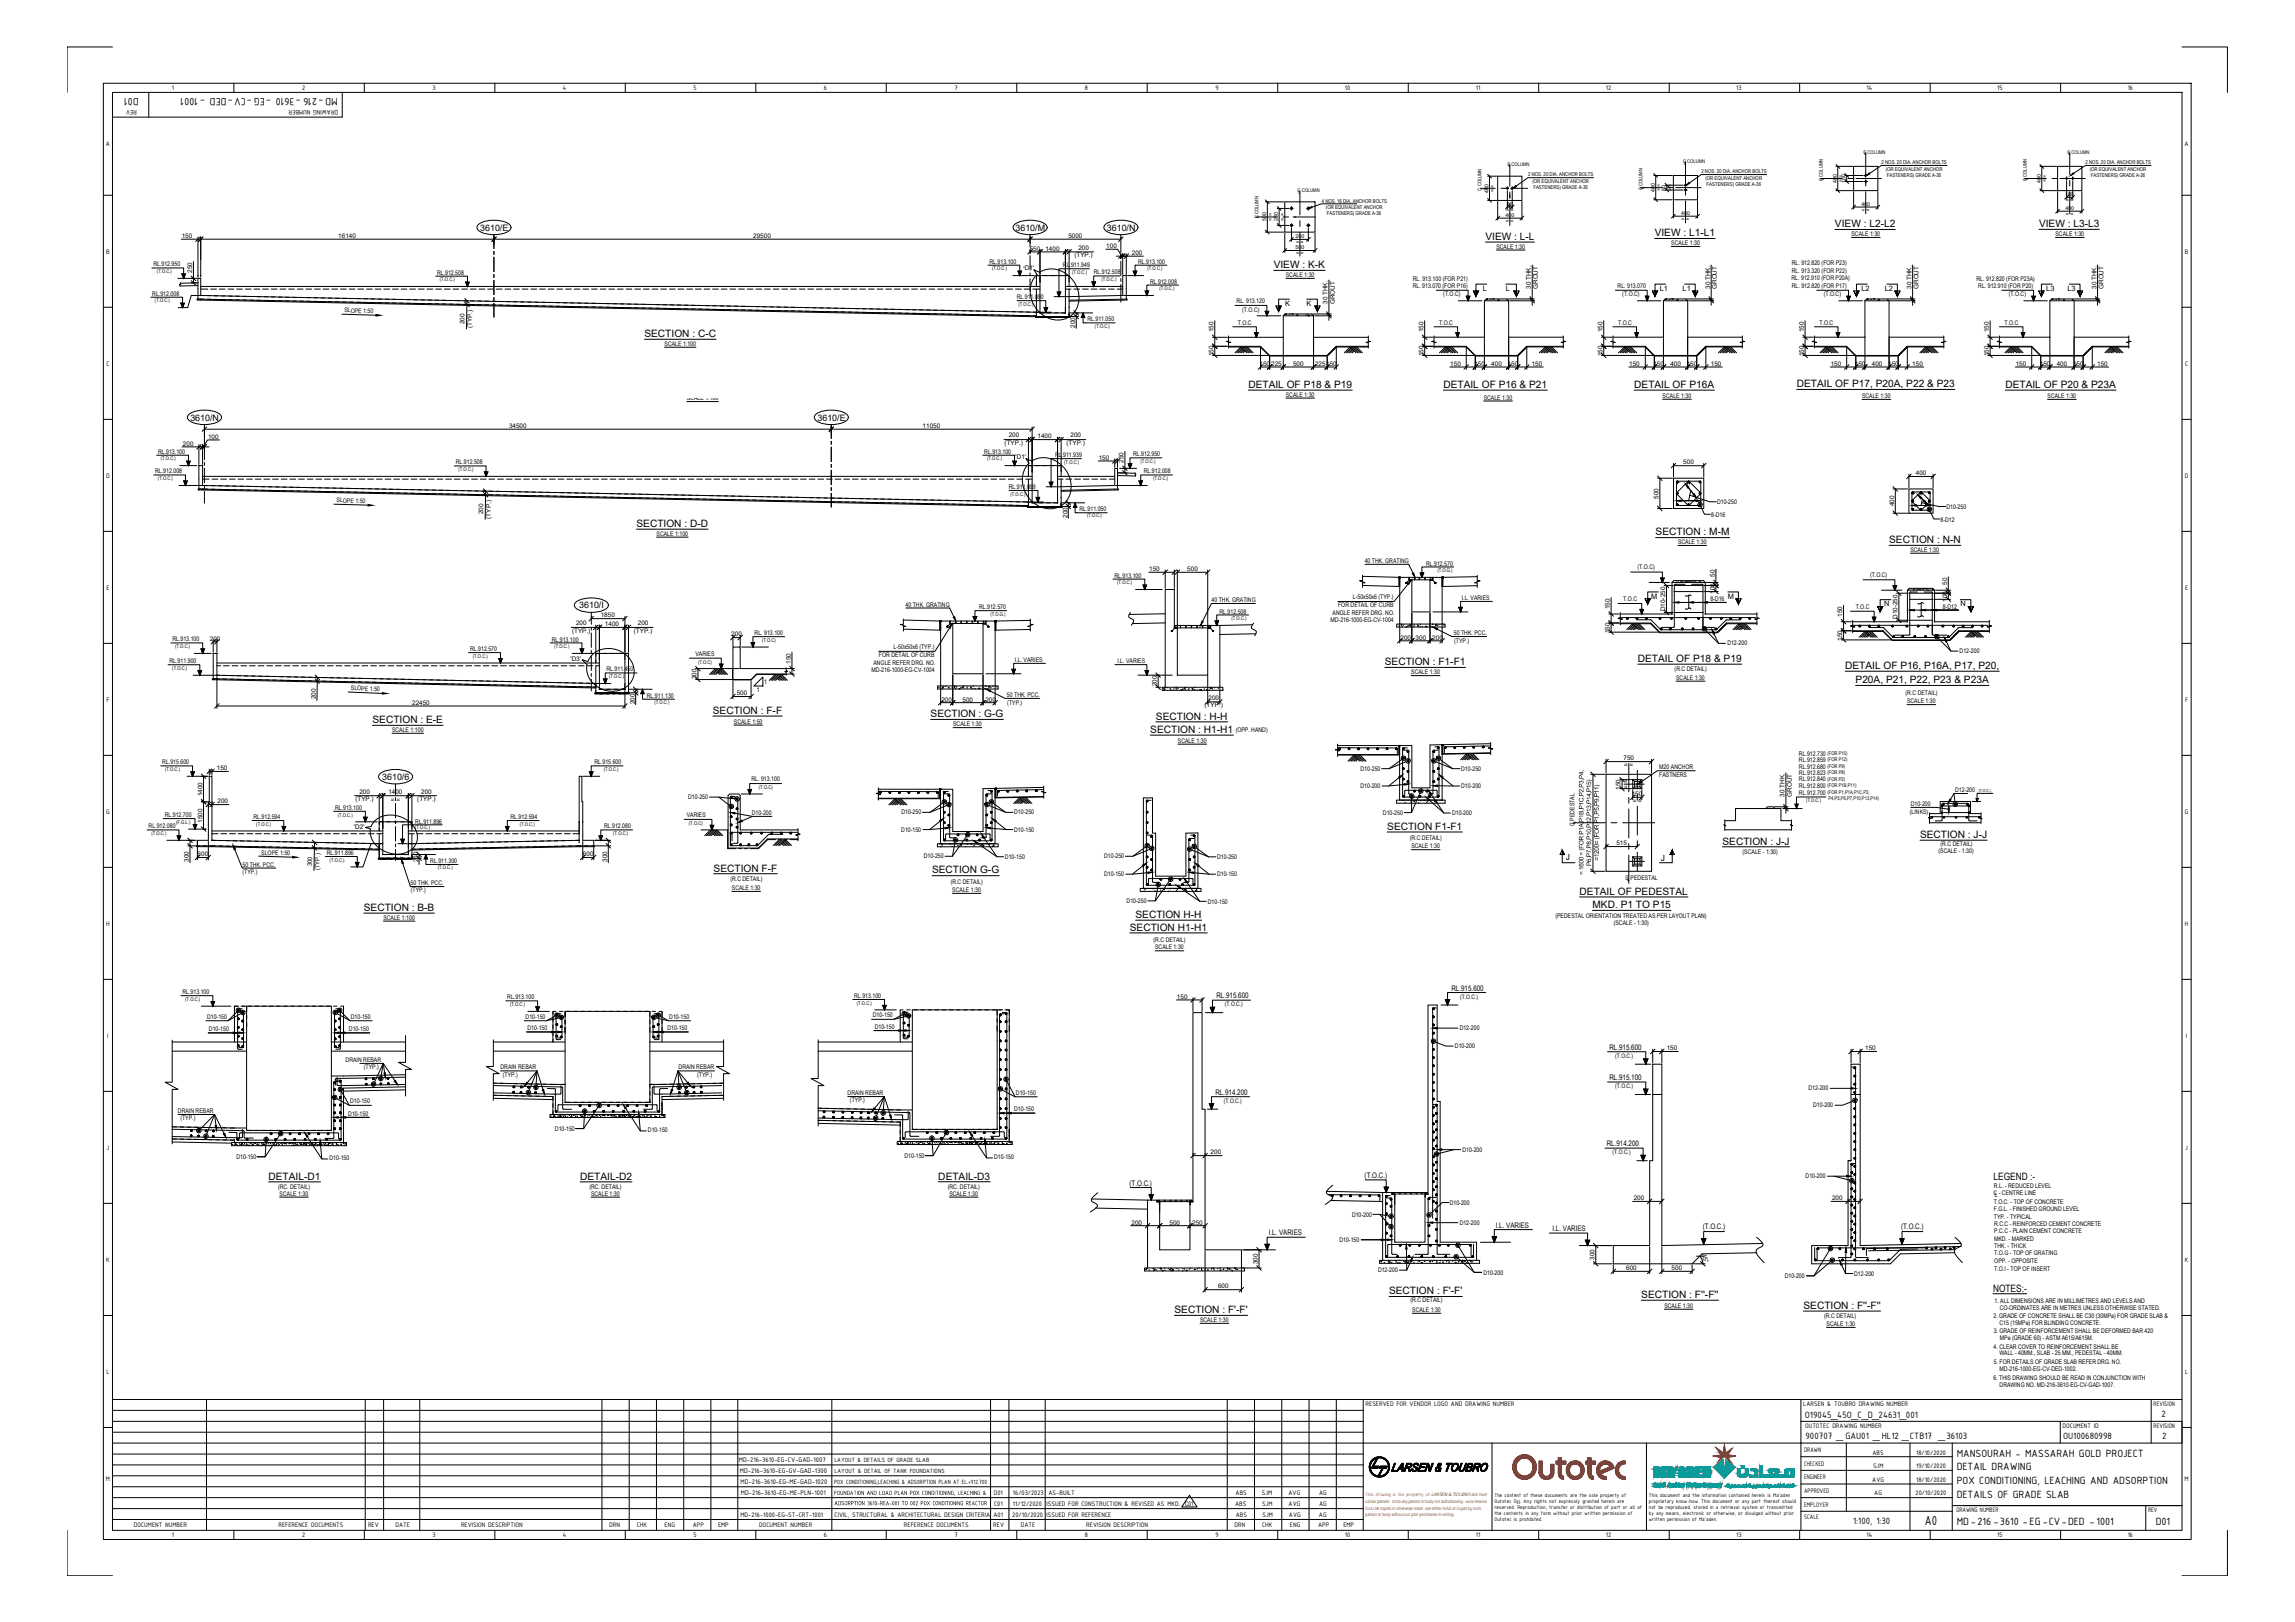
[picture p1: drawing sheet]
<svg xmlns="http://www.w3.org/2000/svg" width="841mm" height="594mm" viewBox="0 0 841 594" stroke-linecap="round" stroke-linejoin="round" font-family="sans-serif">
<defs><g id="words">
<text font-size="5.2" x="705.4" y="558.7">A0</text>
<g font-size="4.1">
<text x="50.9" y="35.8" transform="rotate(-180 50.9 35.8)">D01</text>
<text x="123.8" y="35.8" transform="rotate(-180 123.8 35.8)">MD-216 -3610 -EG -CV-DED - 1001</text>
<text x="717.1" y="533.5">MANSOURAH - MASSARAH GOLD PROJECT</text>
<text x="717.1" y="538.5">DETAIL DRAWING</text>
<text x="717.1" y="543.5">POX CONDITIONING, LEACHING AND ADSORPTION</text>
<text x="717.1" y="548.5">DETAILS OF GRADE SLAB</text>
<text x="717.1" y="558.5">MD-216 -3610 -EG -CV-DED -1001</text>
<text x="790" y="558.5">D01</text>
</g>
<g font-size="3.7">
<text x="672.5" y="83.2">VIEW : L2-L2</text>
<text x="747.2" y="83.2">VIEW : L3-L3</text>
<text x="544.4" y="87.9">VIEW : L-L</text>
<text x="606.4" y="86.6">VIEW : L1-L1</text>
<text x="466.8" y="98.2">VIEW : K-K</text>
<text x="236.2" y="123.5">SECTION : C-C</text>
<text x="457.5" y="142.1">DETAIL OF P18 &amp; P19</text>
<text x="528.9" y="142.1">DETAIL OF P16 &amp; P21</text>
<text x="598.9" y="142.1">DETAIL OF P16A</text>
<text x="658.4" y="141.8">DETAIL OF P17, P20A, P22 &amp; P23</text>
<text x="734.9" y="142.1">DETAIL OF P20 &amp; P23A</text>
<text x="233.2" y="193.1">SECTION : D-D</text>
<text x="606.7" y="196.1">SECTION : M-M</text>
<text x="692.3" y="198.9">SECTION : N-N</text>
<text x="507.5" y="243.6">SECTION : F1-F1</text>
<text x="600.2" y="242.5">DETAIL OF P18 &amp; P19</text>
<text x="676.2" y="245">DETAIL OF P16, P16A, P17, P20,</text>
<text x="680" y="250.2">P20A, P21, P22, P23 &amp; P23A</text>
<text x="261.2" y="261.5">SECTION : F-F</text>
<text x="341" y="262.7">SECTION : G-G</text>
<text x="423.6" y="263.6">SECTION : H-H</text>
<text x="136.5" y="264.9">SECTION : E-E</text>
<text x="421.5" y="268.5">SECTION : H1-H1</text>
<text x="508.4" y="303.9">SECTION F1-F1</text>
<text x="631.2" y="309.3">SECTION : J-J</text>
<text x="703.6" y="306.9">SECTION : J-J</text>
<text x="261.5" y="319.2">SECTION F-F</text>
<text x="341.6" y="319.9">SECTION G-G</text>
<text x="578.9" y="327.7">DETAIL OF PEDESTAL</text>
<text x="133.3" y="333.6">SECTION : B-B</text>
<text x="583.6" y="332.7">MKD. P1 TO P15</text>
<text x="414" y="340.9">SECTION H1-H1</text>
<text x="416.1" y="336.2">SECTION H-H</text>
<text x="98.4" y="432.1">DETAIL-D1</text>
<text x="212.6" y="432.1">DETAIL-D2</text>
<text x="343.9" y="432.1">DETAIL-D3</text>
<text x="730.5" y="432.4">LEGEND :-</text>
<text x="730.4" y="473">NOTES:-</text>
<text x="509" y="474.1">SECTION : F'-F'</text>
<text x="601.5" y="475.4">SECTION : F''-F''</text>
<text x="660.9" y="479.4">SECTION : F''-F''</text>
<text x="430.4" y="481">SECTION : F'-F'</text>
</g>
<g font-size="3.6">
<text x="661.4" y="519.2">O19045_45O_C_D_24631_001</text>
<text x="792.1" y="518.9">2</text>
<text x="661.7" y="527.2">900707 _GAU01 _HL12 _CTB17 _36103</text>
<text x="756" y="527.2">OU100680998</text>
<text x="792.3" y="527.2">2</text>
<text x="679.1" y="558.2">1:100, 1:30</text>
</g>
<g font-size="3.3">
<text x="176" y="84.5">3610/E</text>
<text x="372.1" y="84.5">3610/M</text>
<text x="405.6" y="84.5">3610/N</text>
<text x="69.8" y="154.1">3610/N</text>
<text x="299.6" y="154.1">3610/E</text>
<text x="212.2" y="222.9">3610/I</text>
<text x="140.1" y="285.7">3610/6</text>
</g>
<g font-size="3.1">
<text x="573.8" y="315.1">J</text>
<text x="608.7" y="315.2">J</text>
</g>
<g font-size="2.8">
<text x="445.8" y="365.6">RL.915.600</text>
<text x="531.9" y="362.9">RL.915.600</text>
<text x="589.8" y="384.5">RL.915.600</text>
<text x="589.8" y="395.6">RL.915.100</text>
<text x="445.4" y="401">RL.914.200</text>
<text x="588.8" y="419.9">RL.914.200</text>
<text x="500.1" y="431.4">(T.O.C.)</text>
<text x="413.9" y="434.2">(T.O.C.)</text>
<text x="548.2" y="449.7">I.L. VARIES</text>
<text x="464.9" y="452.5">I.L. VARIES</text>
<text x="568.9" y="450.9">I.L. VARIES</text>
<text x="624" y="450.3">(T.O.C.)</text>
<text x="696.7" y="450.3">(T.O.C.)</text>
</g>
<g font-size="2.7">
<text x="543.4" y="106.7">L</text>
<text x="551.8" y="106.7">L</text>
<text x="608.3" y="106.7">L1</text>
<text x="616.6" y="106.7">L1</text>
<text x="682.1" y="106.7">L2</text>
<text x="690.7" y="106.7">L2</text>
<text x="749.9" y="106.7">L3</text>
<text x="757.6" y="106.7">L3</text>
<text x="470.9" y="112.2">K</text>
<text x="478.7" y="112.2">K</text>
<text x="605.1" y="219.3">M</text>
<text x="633.2" y="219.3">M</text>
<text x="690.4" y="222.1">N</text>
<text x="718.5" y="222.1">N</text>
<text x="270.8" y="535.6">MD-216-3610-EG-CV-GAD-1007</text>
<text x="271.1" y="539.6">MD-216-3610-EG-GV-GAD-1300</text>
<text x="271.4" y="543.6">MD-216-3610-EG-ME-GAD-1020</text>
<text x="271.5" y="547.4">MD-216-3610-EG-ME-PLN-1001</text>
</g>
<g font-size="2.6">
<text x="63" y="33">1</text>
<text x="110.7" y="33">2</text>
<text x="158.5" y="33">3</text>
<text x="206.2" y="33">4</text>
<text x="254.2" y="33">5</text>
<text x="301.9" y="33">6</text>
<text x="349.8" y="33">7</text>
<text x="397.6" y="33">8</text>
<text x="445.4" y="33">9</text>
<text x="492.8" y="33">10</text>
<text x="540.8" y="33">11</text>
<text x="588.5" y="33">12</text>
<text x="636.3" y="33">13</text>
<text x="684" y="33">14</text>
<text x="731.9" y="33">15</text>
<text x="779.7" y="33">16</text>
<text x="50.2" y="40.4" transform="rotate(-180 50.2 40.4)">REV</text>
<text x="123.9" y="40.4" transform="rotate(-180 123.9 40.4)">DRAWING NUMBER</text>
<text x="38.8" y="53.5">A</text>
<text x="800.6" y="53.5">A</text>
<text x="38.9" y="92.9">B</text>
<text x="800.6" y="92.9">B</text>
<text x="39" y="133.9">C</text>
<text x="800.7" y="133.9">C</text>
<text x="38.9" y="174.9">D</text>
<text x="800.6" y="174.9">D</text>
<text x="39" y="216">E</text>
<text x="800.7" y="216">E</text>
<text x="39" y="257">F</text>
<text x="800.7" y="257">F</text>
<text x="38.9" y="298">G</text>
<text x="800.6" y="298">G</text>
<text x="38.9" y="339">H</text>
<text x="800.6" y="339">H</text>
<text x="39.3" y="380">I</text>
<text x="801.1" y="380">I</text>
<text x="39.1" y="421.1">J</text>
<text x="800.8" y="421.1">J</text>
<text x="38.9" y="462.1">K</text>
<text x="800.6" y="462.1">K</text>
<text x="39" y="503.1">L</text>
<text x="800.7" y="503.1">L</text>
<text x="500.4" y="514.9">RESERVED FOR VENDOR LOGO AND DRAWING NUMBER</text>
<text x="660.8" y="514.9">LARSEN &amp; TOUBRO DRAWING NUMBER</text>
<text x="789.2" y="514.9">REVISION</text>
<text x="661.5" y="522.9">OUTOTEC DRAWING NUMBER</text>
<text x="755.8" y="522.9">DOCUMENT ID</text>
<text x="789.2" y="522.9">REVISION</text>
<text x="661.1" y="531.9">DRAWN</text>
<text x="686.2" y="532.7">ABS</text>
<text x="702.2" y="532.7">18/10/2020</text>
<text x="661.1" y="536.9">CHECKED</text>
<text x="686.4" y="537.7">SJM</text>
<text x="702.2" y="537.7">19/10/2020</text>
<text x="38.8" y="542.5">M</text>
<text x="661.1" y="541.9">ENGINEER</text>
<text x="686.1" y="542.7">AVG</text>
<text x="702.2" y="542.7">18/10/2020</text>
<text x="800.6" y="542.5">M</text>
<text x="364.2" y="547.6">D01</text>
<text x="364.3" y="551.5">C01</text>
<text x="371.2" y="551.5">11/12/2020</text>
<text x="371.2" y="547.6">16/03/2023</text>
<text x="383.5" y="551.5">ISSUED FOR CONSTRUCTION &amp; REVISED AS MKD.</text>
<text x="384.2" y="547.6">AS-BUILT</text>
<text x="452.6" y="551.5">ABS</text>
<text x="452.8" y="547.6">ABS</text>
<text x="462.5" y="547.6">SJM</text>
<text x="462.6" y="551.5">SJM</text>
<text x="472.2" y="547.6">AVG</text>
<text x="472.2" y="551.5">AVG</text>
<text x="483.4" y="551.5">AG</text>
<text x="483.4" y="547.6">AG</text>
<text x="661.1" y="546.9">APPROVED</text>
<text x="661.1" y="551.9">EMPLOYER</text>
<text x="686.8" y="547.7">AG</text>
<text x="702" y="547.7">20/10/2020</text>
<text x="271.4" y="555.5">MD-216-1000-EG-ST-CRT-1001</text>
<text x="305.8" y="555.5">CIVIL, STRUCTURAL &amp; ARCHITECTURAL DESIGN CRITERIA</text>
<text x="364.1" y="555.5">A01</text>
<text x="371" y="555.5">20/10/2020</text>
<text x="383.5" y="555.5">ISSUED FOR REFERENCE</text>
<text x="452.9" y="555.5">ABS</text>
<text x="462.6" y="555.5">SJM</text>
<text x="472.3" y="555.5">AVG</text>
<text x="483.3" y="555.5">AG</text>
<text x="661.1" y="556.4">SCALE</text>
<text x="716.9" y="553.9">DRAWING NUMBER</text>
<text x="787.2" y="553.9">REV</text>
<text x="49.1" y="559.4">DOCUMENT NUMBER</text>
<text x="63" y="563">1</text>
<text x="102.1" y="559.4">REFERENCE DOCUMENTS</text>
<text x="110.7" y="563">2</text>
<text x="134.9" y="559.4">REV</text>
<text x="144.9" y="559.4">DATE</text>
<text x="158.5" y="563">3</text>
<text x="168.9" y="559.4">REVISION DESCRIPTION</text>
<text x="206.2" y="563">4</text>
<text x="223.3" y="559.4">DRN</text>
<text x="233.3" y="559.4">CHK</text>
<text x="243.6" y="559.4">ENG</text>
<text x="253.9" y="559.4">APP</text>
<text x="254.2" y="563">5</text>
<text x="263.1" y="559.4">EMP</text>
<text x="278.2" y="559.4">DOCUMENT NUMBER</text>
<text x="301.9" y="563">6</text>
<text x="331.2" y="559.4">REFERENCE DOCUMENTS</text>
<text x="349.8" y="563">7</text>
<text x="364" y="559.4">REV</text>
<text x="374.1" y="559.4">DATE</text>
<text x="397.6" y="563">8</text>
<text x="398.1" y="559.4">REVISION DESCRIPTION</text>
<text x="445.4" y="563">9</text>
<text x="452.4" y="559.4">DRN</text>
<text x="462.5" y="559.4">CHK</text>
<text x="472.7" y="559.4">ENG</text>
<text x="483" y="559.4">APP</text>
<text x="492.3" y="559.4">EMP</text>
<text x="492.8" y="563">10</text>
<text x="540.8" y="563">11</text>
<text x="588.5" y="563">12</text>
<text x="636.3" y="563">13</text>
<text x="684" y="563">14</text>
<text x="731.9" y="563">15</text>
<text x="779.7" y="563">16</text>
</g>
<g font-size="2.4">
<text x="305.8" y="535.7">LAYOUT &amp; DETAILS OF GRADE SLAB</text>
<text x="305.8" y="539.7">LAYOUT &amp; DETAIL OF TANK FOUNDATIONS</text>
<text x="305.7" y="543.5">POX CONDITIONING,LEACHING &amp; ADSORPTION PLAN AT EL.+912.700</text>
<text x="307.3" y="547.6">&amp;</text>
</g>
<g font-size="2.3">
<text x="66.6" y="87.2">150</text>
<text x="124" y="87.2">16140</text>
<text x="276" y="87.2">29500</text>
<text x="391.5" y="87.2">5000</text>
<text x="612.5" y="89.8">SCALE 1:30</text>
<text x="678.5" y="86.5">SCALE 1:30</text>
<text x="753.3" y="86.5">SCALE 1:30</text>
<text x="377.3" y="91.8">550</text>
<text x="383.1" y="91.8">1400</text>
<text x="393.7" y="94.2">(TYP.)</text>
<text x="395.2" y="91.4">200</text>
<text x="405.4" y="90.9">100</text>
<text x="414.8" y="93.4">200</text>
<text x="548.4" y="91.1">SCALE 1:30</text>
<text x="56.2" y="97.6">RL.912.950</text>
<text x="70.5" y="99.9" transform="rotate(-90 70.5 99.9)">250</text>
<text x="160.2" y="100.6">RL.912.508</text>
<text x="362.6" y="96.6">RL.913.100</text>
<text x="375.1" y="99.1" transform="rotate(-1 375.1 99.1)">'D1'</text>
<text x="389.5" y="97.8">RL.911.949</text>
<text x="400.8" y="100.5">RL.912.508</text>
<text x="417.1" y="96.6">RL.913.100</text>
<text x="471.2" y="101.4">SCALE 1:30</text>
<text x="656.6" y="100">RL. 913.320 (FOR P22)</text>
<text x="656.6" y="97.2">RL. 912.820 (FOR P23)</text>
<text x="421.5" y="103.9">RL.912.008</text>
<text x="517.7" y="105.6">RL. 913.070 (FOR P16)</text>
<text x="517.8" y="102.9">RL. 913.100 (FOR P21)</text>
<text x="561" y="105.8" transform="rotate(-90 561 105.8)">30 THK.</text>
<text x="563.6" y="105.8" transform="rotate(-90 563.6 105.8)">GROUT</text>
<text x="592.8" y="105.6">RL. 913.070</text>
<text x="626.6" y="105.8" transform="rotate(-90 626.6 105.8)">30 THK.</text>
<text x="629.2" y="105.8" transform="rotate(-90 629.2 105.8)">GROUT</text>
<text x="656.5" y="102.6">RL. 912.910 (FOR P20A)</text>
<text x="656.6" y="105.6">RL. 912.820 (FOR P17)</text>
<text x="700.4" y="105.8" transform="rotate(-90 700.4 105.8)">30 THK.</text>
<text x="703" y="105.8" transform="rotate(-90 703 105.8)">GROUT</text>
<text x="724.3" y="102.9">RL. 912.820 (FOR P23A)</text>
<text x="724.9" y="105.6">RL. 912.910 (FOR P20)</text>
<text x="768.3" y="105.8" transform="rotate(-90 768.3 105.8)">30 THK.</text>
<text x="770.8" y="105.8" transform="rotate(-90 770.8 105.8)">GROUT</text>
<text x="55.8" y="108.3">RL.912.008</text>
<text x="372.6" y="109.4">RL.911.090</text>
<text x="453.2" y="111.1">RL. 913.120</text>
<text x="486.5" y="111.4" transform="rotate(-90 486.5 111.4)">30 THK.</text>
<text x="489.1" y="111.4" transform="rotate(-90 489.1 111.4)">GROUT</text>
<text x="528.9" y="108.6">(T.O.C)</text>
<text x="594.5" y="108.6">(T.O.C)</text>
<text x="668.3" y="108.6">(T.O.C)</text>
<text x="736.1" y="108.6">(T.O.C)</text>
<text x="126.2" y="114.4" transform="rotate(2 126.2 114.4)">SLOPE 1:50</text>
<text x="170.2" y="118.8" transform="rotate(-89 170.2 118.8)">200</text>
<text x="398.5" y="117.7">RL.911.050</text>
<text x="453.6" y="118.9">T.O.C</text>
<text x="455.2" y="114.1">(T.O.C)</text>
<text x="527.4" y="118.9">T.O.C</text>
<text x="593" y="118.9">T.O.C</text>
<text x="666.8" y="118.9">T.O.C</text>
<text x="734.6" y="118.9">T.O.C</text>
<text x="172.9" y="120.3" transform="rotate(-89 172.9 120.3)">(TYP.)</text>
<text x="394" y="120.1" transform="rotate(-90 394 120.1)">200</text>
<text x="444.7" y="121.7" transform="rotate(-90 444.7 121.7)">150</text>
<text x="521.6" y="121.7" transform="rotate(-90 521.6 121.7)">150</text>
<text x="587.2" y="121.7" transform="rotate(-90 587.2 121.7)">150</text>
<text x="661.1" y="121.7" transform="rotate(-90 661.1 121.7)">150</text>
<text x="728.8" y="121.7" transform="rotate(-90 728.8 121.7)">150</text>
<text x="243.5" y="126.7">SCALE 1:100</text>
<text x="444.7" y="130.5" transform="rotate(-90 444.7 130.5)">150</text>
<text x="521.6" y="130.5" transform="rotate(-90 521.6 130.5)">150</text>
<text x="587.2" y="130.5" transform="rotate(-90 587.2 130.5)">150</text>
<text x="661.1" y="130.5" transform="rotate(-90 661.1 130.5)">150</text>
<text x="728.8" y="130.5" transform="rotate(-90 728.8 130.5)">150</text>
<text x="461.6" y="134">150</text>
<text x="465.8" y="134">225</text>
<text x="473.9" y="134">500</text>
<text x="481.9" y="134">225150</text>
<text x="531.5" y="134">150</text>
<text x="540.3" y="134">150</text>
<text x="546.5" y="134">400</text>
<text x="552.5" y="134">150</text>
<text x="561.3" y="134">150</text>
<text x="597.1" y="134">150</text>
<text x="605.9" y="134">150</text>
<text x="612.1" y="134">400</text>
<text x="618.1" y="134">150</text>
<text x="626.9" y="134">150</text>
<text x="670.9" y="134">150</text>
<text x="679.7" y="134">150</text>
<text x="686" y="134">400</text>
<text x="691.9" y="134">150</text>
<text x="700.8" y="134">150</text>
<text x="738.7" y="134">150</text>
<text x="747.5" y="134">150</text>
<text x="753.7" y="134">400</text>
<text x="759.7" y="134">150</text>
<text x="768.5" y="134">150</text>
<text x="251.7" y="146.6">SCALE 1:100</text>
<text x="471.2" y="145.3">SCALE 1:30</text>
<text x="543.7" y="146.4">SCALE 1:30</text>
<text x="609.3" y="145.8">SCALE 1:30</text>
<text x="682.4" y="145.8">SCALE 1:30</text>
<text x="750.3" y="145.8">SCALE 1:30</text>
<text x="76.2" y="160.7">100</text>
<text x="186.5" y="156.7">34500</text>
<text x="338.1" y="156.7">11050</text>
<text x="369.6" y="160.2">200</text>
<text x="380.2" y="160.5">1400</text>
<text x="392.3" y="160.2">200</text>
<text x="57.9" y="166.1">RL.913.100</text>
<text x="67" y="163.2">200</text>
<text x="360.7" y="166.2">RL.913.100</text>
<text x="368.2" y="163">(TYP.)</text>
<text x="386.6" y="167.4">RL.911.939</text>
<text x="390.8" y="163">(TYP.)</text>
<text x="415.3" y="167.1">RL.912.950</text>
<text x="56.9" y="173.4">RL.912.008</text>
<text x="167" y="170.1">RL.912.508</text>
<text x="372.2" y="168.2" transform="rotate(-1 372.2 168.2)">'D1'</text>
<text x="402.7" y="168.4">150</text>
<text x="411.8" y="169.5" transform="rotate(-90 411.8 169.5)">250</text>
<text x="419.2" y="173.4">RL.912.008</text>
<text x="616.9" y="170.1">500</text>
<text x="369.7" y="179">RL.911.099</text>
<text x="702.1" y="174">400</text>
<text x="123.3" y="184" transform="rotate(2 123.3 184)">SLOPE 1:50</text>
<text x="607.8" y="182.6" transform="rotate(-90 607.8 182.6)">500</text>
<text x="629.2" y="184.7">D10-250</text>
<text x="694.1" y="185.4" transform="rotate(-90 694.1 185.4)">400</text>
<text x="177" y="188.4" transform="rotate(-89 177 188.4)">200</text>
<text x="179.8" y="190" transform="rotate(-89 179.8 190)">(TYP.)</text>
<text x="391.1" y="189.7" transform="rotate(-90 391.1 189.7)">200</text>
<text x="395.6" y="187.3">RL.911.050</text>
<text x="627.1" y="189.3">8-D16</text>
<text x="711.1" y="191.1">8-D12</text>
<text x="713.3" y="186.5">D10-250</text>
<text x="240.6" y="196.3">SCALE 1:100</text>
<text x="614.9" y="199.3">SCALE 1:30</text>
<text x="700.1" y="202.1">SCALE 1:30</text>
<text x="421.2" y="209.1">150</text>
<text x="435.1" y="209.1">500</text>
<text x="500.1" y="206.2">40 THK. GRATING</text>
<text x="522.6" y="207.2">RL.912.570</text>
<text x="600.1" y="208.4">(T.O.C)</text>
<text x="408.4" y="211.6">RL.913.100</text>
<text x="628.4" y="211.3" transform="rotate(-90 628.4 211.3)">50</text>
<text x="685.3" y="211.3">(T.O.C)</text>
<text x="713.6" y="214.2" transform="rotate(-90 713.6 214.2)">50</text>
<text x="444" y="220.3">40 THK. GRATING</text>
<text x="495.8" y="219.3">L-50x50x6 (TYP.)</text>
<text x="535.7" y="219.7">I.L. VARIES</text>
<text x="594.9" y="220.3">T.O.C</text>
<text x="626.8" y="220.1">8-D16</text>
<text x="628.4" y="217.6" transform="rotate(-90 628.4 217.6)">100</text>
<text x="713.6" y="220.4" transform="rotate(-90 713.6 220.4)">100</text>
<text x="220.2" y="226.1">1850</text>
<text x="331.8" y="222.2">40 THK. GRATING</text>
<text x="358.8" y="223.2">RL.912.570</text>
<text x="446.9" y="224.8">RL.912.508</text>
<text x="487.6" y="227.8">MD-216-1000-EG-CV-1004</text>
<text x="488.3" y="225.1">ANGLE REFER DRG. NO.</text>
<text x="490.4" y="222.5">FOR DETAIL OF CURB</text>
<text x="589.9" y="223.1" transform="rotate(-90 589.9 223.1)">150</text>
<text x="610.2" y="223.9" transform="rotate(-90 610.2 223.9)">D10-250</text>
<text x="675.1" y="225.9" transform="rotate(-90 675.1 225.9)">150</text>
<text x="680" y="223.1">T.O.C</text>
<text x="695.4" y="226.7" transform="rotate(-90 695.4 226.7)">D10-250</text>
<text x="711.9" y="222.9">8-D12</text>
<text x="209.6" y="231.8">(TYP.)</text>
<text x="211.1" y="229">200</text>
<text x="221.7" y="229.3">1400</text>
<text x="232.3" y="231.8">(TYP.)</text>
<text x="233.8" y="229">200</text>
<text x="268" y="233.1">200</text>
<text x="276.5" y="232.4">RL. 913.100</text>
<text x="532.8" y="232.5">50 THK. PCC.</text>
<text x="589.9" y="231.9" transform="rotate(-90 589.9 231.9)">150</text>
<text x="63.2" y="234.9">RL.913.100</text>
<text x="76.9" y="234.6">200</text>
<text x="172.3" y="238.5">RL.912.570</text>
<text x="202.2" y="235">RL.913.100</text>
<text x="327.5" y="237.6">L-50x50x6 (TYP.)</text>
<text x="513.2" y="234.2">200</text>
<text x="518.8" y="234.2">300</text>
<text x="524.9" y="234.2">200</text>
<text x="532.9" y="235.4">(TYP.)</text>
<text x="633" y="236.4">D12-200</text>
<text x="675.1" y="234.7" transform="rotate(-90 675.1 234.7)">150</text>
<text x="718.1" y="239.2">D12-200</text>
<text x="62.1" y="242.9">RL.911.900</text>
<text x="209.1" y="242.2">'D3'</text>
<text x="222.2" y="245.9">RL.911.450</text>
<text x="254.9" y="240.3">VARIES</text>
<text x="289.8" y="243" transform="rotate(-90 289.8 243)">150</text>
<text x="320.1" y="243.4">ANGLE REFER DRG. NO.</text>
<text x="322.1" y="240.7">FOR DETAIL OF CURB</text>
<text x="371.9" y="242.4">I.L. VARIES</text>
<text x="409.5" y="242.9">I.L. VARIES</text>
<text x="613.7" y="245.8">(R.C DETAIL)</text>
<text x="255.3" y="248.8" transform="rotate(-90 255.3 248.8)">300</text>
<text x="280" y="250.5">1</text>
<text x="319.3" y="246">MD-216-1000-EG-CV-1004</text>
<text x="424" y="251.4" transform="rotate(-90 424 251.4)">200</text>
<text x="517.2" y="247">SCALE 1:30</text>
<text x="614.2" y="249">SCALE 1:30</text>
<text x="115.7" y="256.2" transform="rotate(-89 115.7 256.2)">200</text>
<text x="128.6" y="252.8" transform="rotate(3 128.6 252.8)">SLOPE 1:50</text>
<text x="232.6" y="258" transform="rotate(-90 232.6 258)">200</text>
<text x="237.1" y="255.6">RL.911.130</text>
<text x="270" y="254.6">500</text>
<text x="277.3" y="253.5">1</text>
<text x="345" y="256.9">200</text>
<text x="352.7" y="256.9">500</text>
<text x="361.1" y="256.9">200</text>
<text x="369" y="255.2">50 THK. PCC.</text>
<text x="442.9" y="256.3">200</text>
<text x="698.3" y="254.4">(R.C DETAIL)</text>
<text x="698.9" y="257.6">SCALE 1:30</text>
<text x="151" y="258.1">22450</text>
<text x="369.1" y="258.1">(TYP.)</text>
<text x="441.4" y="259.1">(TYP.)</text>
<text x="143.7" y="268.1">SCALE 1:100</text>
<text x="268.9" y="265.1">SCALE 1:50</text>
<text x="349.3" y="266">SCALE 1:30</text>
<text x="452.8" y="268.1">(OPP. HAND)</text>
<text x="431.7" y="272">SCALE 1:30</text>
<text x="59.5" y="280">RL.915.600</text>
<text x="217.8" y="280">RL.915.600</text>
<text x="594.9" y="278.5">750</text>
<text x="595.2" y="281">= =</text>
<text x="608.1" y="281.7">M20 ANCHOR</text>
<text x="659.2" y="281.6">RL.912.680</text>
<text x="659.2" y="279.2">RL.912.859</text>
<text x="659.2" y="276.8">RL.912.730</text>
<text x="79.5" y="282.1">150</text>
<text x="275.4" y="286.2">RL. 913.100</text>
<text x="498.6" y="282.3">D10-250</text>
<text x="535.5" y="282.3">D10-250</text>
<text x="608.1" y="284.5">FASTNERS</text>
<text x="659.2" y="286.2">RL.912.840</text>
<text x="659.2" y="283.9">RL.912.823</text>
<text x="74.2" y="291.6" transform="rotate(-90 74.2 291.6)">1400</text>
<text x="130.2" y="293.4">(TYP.)</text>
<text x="131.7" y="290.6">200</text>
<text x="142.3" y="290.9">1400</text>
<text x="143.3" y="293.7">= =</text>
<text x="152.9" y="293.4">(TYP.)</text>
<text x="154.4" y="290.6">200</text>
<text x="252.2" y="292.5">D10-250</text>
<text x="498.5" y="288.7">D10-200</text>
<text x="535.5" y="288.7">D10-200</text>
<text x="593.8" y="289.2" transform="rotate(-90 593.8 289.2)">150</text>
<text x="596.6" y="288.9" transform="rotate(-90 596.6 288.9)">= =</text>
<text x="598" y="291.5">150</text>
<text x="654" y="291.8" transform="rotate(-90 654 291.8)">30 THK.</text>
<text x="656.6" y="291.9" transform="rotate(-90 656.6 291.9)">GROUT</text>
<text x="659.2" y="291.1">RL.912.700</text>
<text x="659.2" y="288.6">RL.912.800</text>
<text x="716.5" y="289.9">D12-200</text>
<text x="60.4" y="299.3">RL.912.700</text>
<text x="79.7" y="294.2">200</text>
<text x="92.9" y="300">RL.912.594</text>
<text x="122.8" y="296.6">RL.913.100</text>
<text x="187.1" y="300">RL.912.594</text>
<text x="251.7" y="299.4">VARIES</text>
<text x="275.5" y="298.5">D10-200</text>
<text x="330.3" y="298.3">D10-250</text>
<text x="371.7" y="298.3">D10-250</text>
<text x="506.8" y="298.4">D10-250</text>
<text x="532.1" y="298.7">D10-200</text>
<text x="598.3" y="294.3">= =</text>
<text x="699.9" y="298">(LINKS)</text>
<text x="700.2" y="295.2">D10-200</text>
<text x="54.5" y="303.4">RL.912.080</text>
<text x="74.2" y="301.3" transform="rotate(-90 74.2 301.3)">1500</text>
<text x="129.7" y="303.8">'D2'</text>
<text x="152.2" y="301.7">RL.911.896</text>
<text x="221.3" y="303.4">RL.912.080</text>
<text x="330.3" y="304.7">D10-150</text>
<text x="371.7" y="304.7">D10-150</text>
<text x="577" y="302.5" transform="rotate(-90 577 302.5)">C PEDESTAL</text>
<text x="516.6" y="307.8">(R.C DETAIL)</text>
<text x="517.2" y="310.7">SCALE 1:30</text>
<text x="592.4" y="309.6">515</text>
<text x="711.1" y="309.8">(R.C DETAIL)</text>
<text x="69.2" y="315.7" transform="rotate(-90 69.2 315.7)">300</text>
<text x="72.4" y="313.6">600</text>
<text x="88.8" y="317.5">50 THK. PCC.</text>
<text x="95.7" y="313" transform="rotate(2 95.7 313)">SLOPE 1:50</text>
<text x="114.3" y="317.3" transform="rotate(-89 114.3 317.3)">300</text>
<text x="119.8" y="313.1">RL.911.896</text>
<text x="153.2" y="315.7" transform="rotate(-90 153.2 315.7)">200</text>
<text x="157.7" y="316.1">RL.911.300</text>
<text x="213.6" y="313.6">600</text>
<text x="222.5" y="315.7" transform="rotate(-90 222.5 315.7)">300</text>
<text x="338.5" y="314.4">D10-250</text>
<text x="368.3" y="314.7">D10-150</text>
<text x="404.7" y="314.3">D10-250</text>
<text x="446" y="314.6">D10-250</text>
<text x="583" y="316.9" transform="rotate(-90 583 316.9)">PP,1P,1</text>
<text x="585.9" y="312.6" transform="rotate(-90 585.9 312.6)">,,9)</text>
<text x="638.6" y="312.8">(SCALE - 1:30)</text>
<text x="710.4" y="312.6">(SCALE - 1:30)</text>
<text x="88.8" y="320.1">(TYP.)</text>
<text x="117" y="318.7" transform="rotate(-89 117 318.7)">(TYP.)</text>
<text x="267.7" y="322.8">(R.C DETAIL)</text>
<text x="348.4" y="323.8">(R.C DETAIL)</text>
<text x="404.6" y="321">D10-150</text>
<text x="446" y="321">D10-150</text>
<text x="580.2" y="320.2" transform="rotate(-90 580.2 320.2)">=1BP</text>
<text x="595.7" y="322.3">C PEDESTAL</text>
<text x="150.5" y="324.2">50 THK. PCC.</text>
<text x="150.5" y="326.9">(TYP.)</text>
<text x="268.2" y="326">SCALE 1:30</text>
<text x="349" y="326.7">SCALE 1:30</text>
<text x="412.9" y="330.7">D10-250</text>
<text x="442.6" y="331">D10-150</text>
<text x="140.5" y="336.9">SCALE 1:100</text>
<text x="570" y="336.1">(PEDESTAL ORIENTATION TREATED AS PER LAYOUT PLAN)</text>
<text x="591.4" y="338.9">(SCALE - 1:30)</text>
<text x="422.7" y="344.9">(R.C DETAIL)</text>
<text x="423.3" y="347.7">SCALE 1:30</text>
<text x="66.9" y="364.2">RL.913.100</text>
<text x="313" y="365.5">RL.913.100</text>
<text x="431.3" y="365.8">150</text>
<text x="185.9" y="366.1">RL.913.100</text>
<text x="75.9" y="373.2">D10-150</text>
<text x="76.6" y="377.6">D10-150</text>
<text x="127.9" y="377.6">D10-150</text>
<text x="128.6" y="373.2">D10-150</text>
<text x="192.6" y="373.2">D10-150</text>
<text x="193.3" y="377.3">D10-150</text>
<text x="244.6" y="377.3">D10-150</text>
<text x="245.3" y="373.2">D10-150</text>
<text x="319.9" y="372.6">D10-150</text>
<text x="320.5" y="376.8">D10-150</text>
<text x="534.9" y="377.4">D12-200</text>
<text x="533.2" y="383.9">D10-200</text>
<text x="126.6" y="388.9">DRAIN REBAR</text>
<text x="610.8" y="384.7">150</text>
<text x="683.5" y="384.7">150</text>
<text x="133.3" y="391.6">(TYP.)</text>
<text x="183.4" y="391.7">DRAIN REBAR</text>
<text x="184.3" y="394.4">(TYP.)</text>
<text x="248.7" y="391.7">DRAIN REBAR</text>
<text x="255.5" y="394.4">(TYP.)</text>
<text x="310.6" y="401.1">DRAIN REBAR</text>
<text x="372.3" y="401">D10-150</text>
<text x="662.7" y="399.4">D12-200</text>
<text x="65.2" y="407.7">DRAIN REBAR</text>
<text x="128.3" y="404.1">D10-150</text>
<text x="311.5" y="403.8">(TYP.)</text>
<text x="371.6" y="407">D10-150</text>
<text x="664.4" y="405.6">D10-200</text>
<text x="66.1" y="410.4">(TYP.)</text>
<text x="127.6" y="408.6">D10-150</text>
<text x="203.4" y="414.2">D10-150</text>
<text x="237.4" y="414.7">D10-150</text>
<text x="86.6" y="424.5">D10-150</text>
<text x="120.7" y="425">D10-150</text>
<text x="331.5" y="424.1">D10-150</text>
<text x="364.3" y="424.6">D10-150</text>
<text x="443.6" y="422.8">200</text>
<text x="535.9" y="421.8">D10-200</text>
<text x="661.7" y="431.6">D10-200</text>
<text x="101.9" y="435.3">(RC. DETAIL)</text>
<text x="102.5" y="438">SCALE 1:30</text>
<text x="216" y="435.3">(RC. DETAIL)</text>
<text x="216.6" y="438">SCALE 1:30</text>
<text x="347.3" y="435.3">(RC. DETAIL)</text>
<text x="347.9" y="438">SCALE 1:30</text>
<text x="730.6" y="437.8">C - CENTRE LINE</text>
<text x="730.7" y="435.2">R.L. - REDUCED LEVEL</text>
<text x="531.3" y="441.4">D10-200</text>
<text x="598.7" y="439.6">200</text>
<text x="671.4" y="439.6">200</text>
<text x="730.6" y="440.9">T.O.C. - TOP OF CONCRETE</text>
<text x="730.7" y="443.7">F.G.L. - FINISHED GROUND LEVEL</text>
<text x="731.1" y="438.5">L</text>
<text x="414.7" y="448.5">200</text>
<text x="428.6" y="448.5">500</text>
<text x="436.9" y="448.5">250</text>
<text x="495.5" y="445.7">D10-200</text>
<text x="534.9" y="448.6">D12-200</text>
<text x="730.7" y="446.4">TYP. - TYPICAL</text>
<text x="730.8" y="449">R.C.C - REINFORCED CEMENT CONCRETE</text>
<text x="490.8" y="454.8">D10-150</text>
<text x="730.8" y="454.5">MKD. - MARKED</text>
<text x="730.8" y="451.8">P.C.C - PLAIN CEMENT CONCRETE</text>
<text x="584.3" y="461.5" transform="rotate(-90 584.3 461.5)">300</text>
<text x="623.5" y="459.6" transform="rotate(68 623.5 459.6)">45°</text>
<text x="730.8" y="457.3">THK. - THICK</text>
<text x="730.8" y="459.8">T.O.G - TOP OF GRATING</text>
<text x="460.9" y="463" transform="rotate(-90 460.9 463)">300</text>
<text x="505" y="466.1">D12-200</text>
<text x="543.6" y="466.8">D10-200</text>
<text x="596" y="465.2">600</text>
<text x="612.6" y="465.2">500</text>
<text x="679.5" y="467.3">D12-200</text>
<text x="730.8" y="462.5">OPP. - OPPOSITE</text>
<text x="730.8" y="465.5">T.O.I - TOP OF INSERT</text>
<text x="446.3" y="471.9">600</text>
<text x="654" y="468.1">D10-200</text>
<text x="516.9" y="477">(R.C DETAIL)</text>
<text x="609.9" y="479">SCALE 1:30</text>
<text x="730.9" y="477.2">1. ALL DIMENSIONS ARE IN MILLIMETRES AND LEVELS AND</text>
<text x="732.8" y="479.7">CO-ORDINATES ARE IN METRES UNLESS OTHERWISE STATED.</text>
<text x="439.8" y="484.2">SCALE 1:30</text>
<text x="517.5" y="480.5">SCALE 1:30</text>
<text x="668.5" y="482.6">(R.C DETAIL)</text>
<text x="669.4" y="485.7">SCALE 1:30</text>
<text x="730.5" y="482.7">2. GRADE OF CONCRETE SHALL BE C30 (30MPa) FOR GRADE SLAB &amp;</text>
<text x="732.7" y="485.3">C15 (15MPa) FOR BLINDING CONCRETE.</text>
<text x="730.6" y="488.4">3. GRADE OF REINFORCEMENT SHALL BE DEFORMED BAR 420</text>
<text x="732.9" y="490.7">MPa (GRADE 60) - ASTM A615/A615M.</text>
<text x="730.6" y="493.9">4. CLEAR COVER TO REINFORCEMENT SHALL BE</text>
<text x="732.7" y="496.5">WALL - 40MM., SLAB - 25 MM., PEDESTAL - 40MM.</text>
<text x="730.6" y="499.5">5. FOR DETAILS OF GRADE SLAB REFER DRG. NO.</text>
<text x="732.8" y="502.2">MD-216-1000-EG-CV-DED-1002.</text>
<text x="730.5" y="505.3">6. THIS DRAWING SHOULD BE READ IN CONJUNCTION WITH</text>
<text x="732.8" y="508.1">DRAWING NO. MD-216-3610-EG-CV-GAD-1007.</text>
<text x="434.3" y="551.5">C01</text>
</g>
<g font-size="2.2">
<text x="577.4" y="302" transform="rotate(-90 577.4 302)">L</text>
<text x="596.3" y="322.8">L</text>
<text x="535" y="365.7">(T.O.C.)</text>
<text x="448.9" y="368.5">(T.O.C.)</text>
<text x="591.9" y="387.4">(T.O.C.)</text>
<text x="591.9" y="398.5">(T.O.C.)</text>
<text x="448.5" y="403.9">(T.O.C.)</text>
<text x="591" y="422.8">(T.O.C.)</text>
</g>
<g font-size="2.1">
<text x="547.7" y="548.2">The content of these documents are the sole property of</text>
<text x="547.7" y="550.4">Outotec Oyj. Any rights not expressly granted herein are</text>
<text x="604.3" y="548.2">This document and the information contained herein is Ma'aden</text>
<text x="604.3" y="550.4">proprietary know-how. This document or any part thereof should</text>
<text x="547.7" y="552.6">reserved. Reproduction, transfer or distribution of part or all of</text>
<text x="547.7" y="554.9">the contents in any form without prior written permission of</text>
<text x="547.7" y="557.1">Outotec is prohibited.</text>
<text x="604.3" y="552.6">not be reproduced, stored in a retrieval system or transmitted</text>
<text x="604.3" y="554.9">by any means, electronic or otherwise, or divulged without prior</text>
<text x="604.3" y="557.1">written permission of Ma'aden.</text>
</g>
<g font-size="1.9">
<text x="616.8" y="59.7">C COLUMN</text>
<text x="682.9" y="56.4">C COLUMN</text>
<text x="683.2" y="57">L</text>
<text x="757.6" y="56.4">C COLUMN</text>
<text x="758" y="57">L</text>
<text x="552.4" y="60.6">C COLUMN</text>
<text x="552.8" y="61.2">L</text>
<text x="560" y="64.6">2 NOS. 20 DIA. ANCHOR BOLTS</text>
<text x="617.2" y="60.3">L</text>
<text x="623.5" y="63.5">2 NOS. 20 DIA. ANCHOR BOLTS</text>
<text x="625" y="65.8">(OR EQUIVALENT ANCHOR</text>
<text x="668.5" y="65.9" transform="rotate(-90 668.5 65.9)">L</text>
<text x="689.5" y="60.1">2 NOS. 20 DIA. ANCHOR BOLTS</text>
<text x="691.1" y="62.5">(OR EQUIVALENT ANCHOR</text>
<text x="691.5" y="64.8">FASTENERS) GRADE A-36</text>
<text x="743.3" y="65.9" transform="rotate(-90 743.3 65.9)">L</text>
<text x="764.3" y="60.1">2 NOS. 20 DIA. ANCHOR BOLTS</text>
<text x="765.8" y="62.5">(OR EQUIVALENT ANCHOR</text>
<text x="766.2" y="64.8">FASTENERS) GRADE A-36</text>
<text x="543" y="69.8" transform="rotate(-90 543 69.8)">C COLUMN</text>
<text x="544.9" y="69.4" transform="rotate(-90 544.9 69.4)">L</text>
<text x="545.5" y="70.5" transform="rotate(-90 545.5 70.5)">400</text>
<text x="547.6" y="70.4" transform="rotate(-90 547.6 70.4)">= =</text>
<text x="561.5" y="66.9">(OR EQUIVALENT ANCHOR</text>
<text x="561.9" y="69.3">FASTENERS) GRADE A-36</text>
<text x="601.9" y="69.7" transform="rotate(-90 601.9 69.7)">C COLUMN</text>
<text x="602.5" y="69.3" transform="rotate(-90 602.5 69.3)">L</text>
<text x="606.4" y="70.3" transform="rotate(-90 606.4 70.3)">400</text>
<text x="608.5" y="70.1" transform="rotate(-90 608.5 70.1)">= =</text>
<text x="610.4" y="69.8" transform="rotate(-90 610.4 69.8)">80</text>
<text x="612.7" y="70.1" transform="rotate(-90 612.7 70.1)">= =</text>
<text x="625.4" y="68.1">FASTENERS) GRADE A-36</text>
<text x="668" y="66.3" transform="rotate(-90 668 66.3)">C COLUMN</text>
<text x="673.1" y="67" transform="rotate(-90 673.1 67)">400</text>
<text x="675.2" y="66.8" transform="rotate(-90 675.2 66.8)">= =</text>
<text x="676.3" y="67.1" transform="rotate(-90 676.3 67.1)">100</text>
<text x="742.7" y="66.3" transform="rotate(-90 742.7 66.3)">C COLUMN</text>
<text x="747.9" y="67" transform="rotate(-90 747.9 67)">400</text>
<text x="750" y="66.8" transform="rotate(-90 750 66.8)">= =</text>
<text x="756.8" y="71.8">100</text>
<text x="484.4" y="74.2">4 NOS. 16 DIA. ANCHOR BOLTS</text>
<text x="485.9" y="76.5">(OR EQUIVALENT ANCHOR</text>
<text x="551.9" y="77.7">= =</text>
<text x="552.2" y="75.3">80</text>
<text x="682.1" y="75.5">400</text>
<text x="682.3" y="77.6">= =</text>
<text x="756.9" y="77">400</text>
<text x="757.1" y="74.1">= =</text>
<text x="464" y="81.1" transform="rotate(-90 464 81.1)">500</text>
<text x="466.2" y="80.9" transform="rotate(-90 466.2 80.9)">= =</text>
<text x="468.3" y="81" transform="rotate(-90 468.3 81)">280</text>
<text x="470.6" y="80.9" transform="rotate(-90 470.6 80.9)">= =</text>
<text x="486.3" y="78.8">FASTENERS) GRADE A-36</text>
<text x="551.7" y="79.5">400</text>
<text x="551.9" y="81.6">= =</text>
<text x="616.1" y="78.8">400</text>
<text x="616.2" y="80.9">= =</text>
<text x="757.1" y="79.1">= =</text>
<text x="474.8" y="87.2">280</text>
<text x="475" y="89.5">= =</text>
<text x="474.8" y="91.4">500</text>
<text x="475" y="93.5">= =</text>
<text x="57.5" y="100">(T.O.C.)</text>
<text x="363.6" y="99">(T.O.C.)</text>
<text x="392.9" y="100.3">(T.O.C.)</text>
<text x="420.5" y="99">(T.O.C.)</text>
<text x="161.2" y="103">(T.O.C.)</text>
<text x="403.6" y="102.9">(T.O.C.)</text>
<text x="424.9" y="106.2">(T.O.C.)</text>
<text x="56.8" y="110.7">(T.O.C.)</text>
<text x="373.2" y="112">(T.O.C.)</text>
<text x="401.3" y="120">(T.O.C.)</text>
<text x="59" y="168.5">(T.O.C.)</text>
<text x="168" y="172.5">(T.O.C.)</text>
<text x="361.7" y="168.6">(T.O.C.)</text>
<text x="390" y="169.9">(T.O.C.)</text>
<text x="417.9" y="169.6">(T.O.C.)</text>
<text x="57.9" y="175.8">(T.O.C.)</text>
<text x="422.6" y="175.8">(T.O.C.)</text>
<text x="370.3" y="181.5">(T.O.C.)</text>
<text x="398.3" y="189.5">(T.O.C.)</text>
<text x="526.7" y="209.6">(T.O.G.)</text>
<text x="409.4" y="213.9">(T.O.C.)</text>
<text x="363" y="225.6">(T.O.G.)</text>
<text x="451.3" y="227.2">(T.O.C.)</text>
<text x="64.2" y="237.3">(T.O.C.)</text>
<text x="203.2" y="237.4">(T.O.C.)</text>
<text x="279.3" y="235.3">(T.O.C)</text>
<text x="63.1" y="245.3">(T.O.C.)</text>
<text x="173.3" y="240.9">(T.O.C.)</text>
<text x="255.8" y="243.1">(T.O.C)</text>
<text x="223.2" y="248.4">(T.O.C.)</text>
<text x="239.8" y="257.8">(T.O.C.)</text>
<text x="669.7" y="281.2">(FOR P9)</text>
<text x="669.7" y="278.9">(FOR P12)</text>
<text x="669.7" y="276.5">(FOR P15)</text>
<text x="60.5" y="282.3">(T.O.C.)</text>
<text x="221.2" y="282.3">(T.O.C.)</text>
<text x="669.7" y="285.9">(FOR P2)</text>
<text x="669.7" y="283.6">(FOR P8)</text>
<text x="278.1" y="289.1">(T.O.C)</text>
<text x="661.9" y="293.8">(T.O.C.)</text>
<text x="669.7" y="290.8">(FOR P1,P1A,P1C,P3,</text>
<text x="669.7" y="288.3">(FOR P1B,P11)</text>
<text x="670" y="293.1">P4,P5,P6,P7,P10,P13,P14)</text>
<text x="123.8" y="299.1">(T.O.C.)</text>
<text x="55.5" y="305.8">(T.O.C.)</text>
<text x="64.5" y="301.7">(F.G.L.)</text>
<text x="93.9" y="302.4">(T.O.C.)</text>
<text x="152.1" y="303.7">(T.O.C.)</text>
<text x="190.5" y="302.4">(T.O.C.)</text>
<text x="224.7" y="305.8">(T.O.C.)</text>
<text x="252.5" y="302.2">(T.O.C)</text>
<text x="120.8" y="315.6">(T.O.C.)</text>
<text x="160.4" y="318.4">(T.O.C.)</text>
<text x="67.9" y="366.6">(T.O.C.)</text>
<text x="186.9" y="368.5">(T.O.C.)</text>
<text x="314" y="367.9">(T.O.C.)</text>
</g>
<text font-size="1.9" fill="#f00" x="500.5" y="548.1">This drawing is the property of</text>
<g font-size="1.8">
<text x="475.5" y="70.5">C COLUMN</text>
<text x="475.9" y="71">L</text>
<text x="461.2" y="80" transform="rotate(-90 461.2 80)">C COLUMN</text>
<text x="461.2" y="79.7" transform="rotate(-90 461.2 79.7)">L</text>
</g>
<g font-size="1.7" fill="#f00">
<text x="500.5" y="550.5">not be passed on to any person or body not authorized by us to receive</text>
<text x="500.5" y="552.9">it nor be copied or otherwise made use either in full or in part by such</text>
<text x="500.5" y="555.3">person or body without our prior permission in writing.</text>
</g>
<text font-size="1.6" x="725.1" y="290">(T.O.C.)</text>
<text font-size="1.6" fill="#f00" x="524.5" y="548.1">LARSEN &amp; TOUBRO and must</text>
</g></defs>
<!-- layer: 0 -->
<g fill="none" stroke="#000" stroke-width=".37">
<path d="M463.7 73.2l1.4 1.4M468.1 75.7l1.4 1.4M545.2 72.7l1.4 1.4M545.2 63.9l1.4 1.3M549.6 79.2l-1.4 1.4M553.1 75.1l-1.4 1.4M554.8 75.1l-1.3 1.4M558.4 79.2l-1.3 1.4M606 63.6l1.4 1.4M606 72.4l1.4 1.4M610.1 67.1l1.4 1.4M610.1 68.9l1.4 1.4"/>
<path d="M613.9 78.5l-1.4 1.4M622.8 78.5l-1.4 1.4M672.8 60.3l1.4 1.4M672.8 69.1l1.4 1.4M676 63.6l1.4 1.4M676 65.8l1.4 1.4M679.9 75.2l-1.3 1.4M688.8 75.2l-1.4 1.4M747.6 60.3l1.3 1.4M747.6 69.1l1.3 1.4M754.7 76.7l-1.4 1.3M758 71.6l-1.3 1.4"/>
<path d="M760.3 71.6l-1.4 1.4M763.6 76.7l-1.4 1.3M55.7 98.1h11.6v3.9v-1.7h-.7l.7 1.7 .7-1.7M73.4 86.8l-1.7 1.6M74.4 86.8l-1.7 1.6M181.8 86.8l-1.6 1.6M362.1 97.1h11.6v3.8v-1.6h-.7l.7 1.6 .7-1.6M378.3 91.4l-1.7 1.7M378.3 86.8l-1.7 1.6M381 99.7a9.8 9.8 0 0 1 14 6.6 8.1 8.1 0 0 1-3.1 9.7 8.1 8.1 0 0 1-10.1-.8 9.9 9.9 0 0 1-1.8-14.7l-1.1-1.7 2.1 1M382 91.4l-1.7 1.7M391.3 91.4l-1.7 1.7"/>
<path d="M392.6 91.4l-1.7 1.7M399.2 98.4h-11.1v10.2v-1.7h.6l-.6 1.7-.7-1.7M411.6 86.8l-1.7 1.6M411.6 93l-1.7 1.7M412.3 93l-1.7 1.7M413.6 93l-1.7 1.7M427.6 97.1h-11.6v3.8v-1.6h.6l-.6 1.6-.7-1.6M463.7 84.3l1.4 1.4M468.1 81.9l1.4 1.3M471.5 91l-1.4 1.4M473.9 87l-1.3 1.4M480.2 87l-1.4 1.4"/>
<path d="M482.6 91l-1.4 1.4M55.3 108.9h11.6v3.8v-1.7h-.7l.7 1.7 .6-1.7M70 102.8l1.7 1.7M70 101.1l1.7 1.7M72.5 102h1.1v6.2M72.5 109.6h2.2M72.5 103.6l-6.3 .1M72.5 104.6l-6.5 .1M73.6 108.2l1.1 .1M73.6 109.6l306.2 6.1h-1.1M73.6 108.2l306.2 6.2M73.6 104.9h307.5"/>
<path d="M76 108.3h1.2M76 109.6h1.2M78.6 108.3h1.3M78.6 109.7h1.3M81.2 108.4h1.3M81.2 109.7h1.3M83.8 108.4l1.3 .1M83.8 109.8h1.3M86.4 108.5h1.3M86.4 109.8h1.3M89 108.6h1.3M89 109.9h1.3"/>
<path d="M91.6 108.6h1.3M91.6 109.9l1.3 .1M94.2 108.6l1.3 .1M94.2 110h1.3M96.8 108.7h1.4M96.8 110h1.4M99.4 108.7l1.3 .1M99.4 110.1h1.3M102.1 108.8h1.3M102.1 110.1l1.3 .1M104.7 108.9h1.3M104.7 110.2h1.3"/>
<path d="M107.3 108.9h1.3M107.3 110.3h1.3M109.9 108.9l1.3 .1M109.9 110.3h1.3M112.5 109h1.3M112.5 110.3l1.3 .1M115.1 109.1h1.3M115.1 110.4h1.3M117.7 109.1h1.3M117.7 110.5h1.3M120.3 109.1l1.3 .1M120.3 110.5h1.3"/>
<path d="M122.9 109.2h1.3M122.9 110.5l1.3 .1M125.5 109.3h1.4M125.5 110.6h1.4M128.2 109.3l1.2 .1M128.2 110.6l1.2 .1M130.8 109.4h1.3M130.8 110.7h1.3M133.4 109.4h1.3M133.4 110.8h1.3M136 109.5h1.3M136 110.8h1.3"/>
<path d="M138.6 109.5l1.3 .1M138.6 110.8l1.3 .1M141.2 109.6h1.3M141.2 110.9h1.3M143.8 109.6l1.3 .1M143.8 111h1.3M146.4 109.7h1.3M146.4 111l1.3 .1M149 109.7h1.3M149 111.1h1.3M151.6 109.8h1.3M151.6 111.1h1.3"/>
<path d="M154.2 109.8l1.4 .1M154.2 111.2h1.4M156.9 109.9h1.2M156.9 111.2l1.2 .1M159.5 110h1.3M159.5 111.3h1.3M159.7 101.1h11.6v3.9v-1.7h-.7l.7 1.7 .6-1.7M162.1 110h1.3M162.1 111.3l1.3 .1M164.7 110l1.3 .1M164.7 111.4h1.3M167.3 110.1h1.3"/>
<path d="M167.3 111.4l1.3 .1M169.9 110.2h1.3M169.9 111.5h1.3M170.3 110.7l1.6 1.7M170.3 109.3l1.6 1.7M172.5 110.2l1.3 .1M172.5 111.5l1.3 .1M175.1 110.3h1.3M175.1 111.6h1.3M177.7 110.3h1.4M177.7 111.6h1.4M180.3 110.4h1.3"/>
<path d="M180.3 111.7h1.3M183 111.7l1.3 .1M183 110.4h1.3M185.6 110.5h1.3M185.6 111.8h1.3M188.2 110.5h1.3M188.2 111.9h1.3M190.8 111.9h1.3M190.8 110.6h1.3M193.4 111.9l1.3 .1M193.4 110.6h1.3M196 112h1.3"/>
<path d="M196 110.7h1.3M198.6 110.7l1.3 .1M198.6 112.1h1.3M201.2 112.1l1.3 .1M201.2 110.8h1.3M203.8 112.2h1.3M203.8 110.8h1.3M206.4 112.2h1.4M206.4 110.9h1.4M209.1 110.9l1.2 .1M209.1 112.3h1.2M211.7 111h1.3"/>
<path d="M211.7 112.3h1.3M214.3 112.4h1.3M214.3 111.1h1.3M216.9 112.4l1.3 .1M216.9 111.1h1.3M219.5 111.1l1.3 .1M219.5 112.5h1.3M222.1 111.2h1.3M222.1 112.5h1.3M224.7 112.6h1.3M224.7 111.3h1.3M227.3 112.6l1.3 .1"/>
<path d="M227.3 111.3h1.3M229.9 112.7h1.4M229.9 111.4h1.4M232.5 111.4h1.3M232.5 112.7h1.3M235.1 112.8h1.4M235.1 111.4l1.4 .1M237.8 112.8l1.2 .1M237.8 111.5h1.2M240.4 112.9h1.3M240.4 111.6h1.3M243 111.6h1.3"/>
<path d="M243 113h1.3M245.6 113h1.3M245.6 111.6l1.3 .1M248.2 113l1.3 .1M248.2 111.7h1.3M250.8 113.1h1.3M250.8 111.8h1.3M253.4 111.8l1.3 .1M253.4 113.2h1.3M256 111.9h1.3M256 113.2h1.3M258.6 113.3h1.4"/>
<path d="M258.6 111.9h1.4M261.2 113.3h1.3M261.2 112h1.3M263.8 112l1.4 .1M263.8 113.4h1.4M266.5 112.1h1.3M266.5 113.4h1.3M269.1 113.5h1.3M269.1 112.1l1.3 .1M271.7 113.5l1.3 .1M271.7 112.2h1.3M274.3 113.6h1.3"/>
<path d="M274.3 112.2l1.3 .1M276.9 112.3h1.3M276.9 113.6h1.3M279.5 113.7h1.3M279.5 112.3l1.3 .1M282.1 113.7l1.3 .1M282.1 112.4h1.3M284.7 113.8h1.3M284.7 112.5h1.3M287.3 112.5h1.4M287.3 113.8h1.4M290 112.5l1.2 .1"/>
<path d="M290 113.9h1.2M292.6 113.9l1.3 .1M292.6 112.6h1.3M295.2 114h1.3M295.2 112.7h1.3M297.8 112.7h1.3M297.8 114.1h1.3M300.4 112.7l1.3 .1M300.4 114.1h1.3M303 114.1l1.3 .1M303 112.8h1.3M305.6 114.2h1.3"/>
<path d="M305.6 112.9h1.3M308.2 114.2l1.3 .1M308.2 112.9l1.3 .1M310.8 113h1.4M310.8 114.3h1.4M313.4 114.4h1.3M313.4 113h1.3M316 114.4h1.4M316 113.1h1.4M318.7 114.4l1.2 .1M318.7 113.1h1.2M321.3 113.2h1.3"/>
<path d="M321.3 114.5h1.3M323.9 113.2l1.3 .1M323.9 114.6h1.3M326.5 114.6l1.3 .1M326.5 113.3h1.3M329.1 114.7h1.3M329.1 113.3h1.3M331.7 113.4h1.3M331.7 114.7h1.3M334.3 113.4l1.3 .1M334.3 114.8h1.3M336.9 114.8l1.3 .1"/>
<path d="M336.9 113.5h1.3M339.5 114.9h1.4M339.5 113.6h1.4M342.1 114.9h1.3M342.1 113.6h1.3M344.7 113.6l1.4 .1M344.7 115h1.4M347.4 115l1.3 .1M347.4 113.7h1.3M350 115.1h1.3M350 113.8h1.3M352.6 115.1l1.3 .1"/>
<path d="M352.6 113.8h1.3M355.2 113.8l1.3 .1M355.2 115.2h1.3M357.8 113.9h1.3M357.8 115.2h1.3M360.4 115.3h1.3M360.4 114h1.3M363 115.3l1.3 .1M363 114h1.3M365.6 114.1h1.3M365.6 115.4h1.3M368.2 114.1h1.4"/>
<path d="M368.2 115.5h1.4M370.9 115.5h1.2M370.9 114.1l1.2 .1M372.7 110.1h10.5v4.3v-1.7h.7l-.7 1.7-.6-1.7M373.5 115.5l1.3 .1M373.5 114.2h1.3M376.1 115.6h1.3M376.1 114.3h1.3M378.7 114.3l1.1 .1M379.5 115.9h12.6v.4h-12.6zM379.8 102v-1.1h1.3v2.4M379.8 101v3.9"/>
<path d="M379.8 105.9v10M379.8 114.4h1.3M379.8 100.9h12v4M379.9 116.1h.1M380.6 116.1v.1M380.6 116v.2M381.1 116.2l.1 .1M381.2 116.2v.1M381.8 116.1h.1M382 116h.1M383 116.2h.1M383.1 116.1l-.1 .1"/>
<path d="M383.9 116.2v.1M384.2 116.3h.1M384.3 116.2v.1M385 116h.1M385.3 115.9h.1M385.9 116h.1M386.2 116h.1M386.5 116l-.1 .1M386.5 116v.1M387.1 116.1h.1M387.4 116.1h.1M387.7 116.1v.1"/>
<path d="M388.3 116h.1M388.3 116.2h.1M388.6 116.2h.1M388.6 116.1v.1M388.9 116.3h.1M389.2 116.2h.1M389.8 116.3h.1M389.9 116.2l-.1 .1M390.1 116.2v.1M390.4 100.9v13.7h-9.3v-13.6M390.4 104.9h21M390.5 116h.1"/>
<path d="M391.8 105.9v10.1M393.6 115.1l1.6 1.7M393.6 113.8l1.6 1.7M396.9 114.6v3.7h11.7M410.4 101.1h-9.6v3.8v-1.7h.7l-.7 1.7-.7-1.7M412.7 100.9h-1.3v7.3l-21 .4M431.9 104.4h-11.6v3.8v-1.6h.6l-.6 1.6-.7-1.6M451.8 119.7h8.6v3.8v-1.7h-.7l.7 1.7 .7-1.7M452.6 111.9h11.7v3.8v-1.7h-.7l.7 1.7 .6-1.7M460.7 115.7h8.6M470.3 115.7h11.1M470.3 115.7l.6-.7h9.8l.7 .7"/>
<path d="M470.3 115.7v7.8h-20.1M471.2 115l-.1 .2h.3v-.2M472.5 109.6h-3.9v4.4l-1-1.9h1.9l-.9 1.9-1-1.9M473.4 115h.5M475.4 115.2l.1 .3h-.4zM478.9 109.6h3.9v4.4l.9-1.9h-1.9l1 1.9 .9-1.9M479.3 115.7h.2M479.7 115.7l.2-.2v.2M481.4 115.7v7.8h20M486.1 114.8l1.7 1.7M486.1 114.2l1.7 1.6M525.5 119.7h8.6v3.8v-1.7h-.6l.6 1.7 .7-1.7"/>
<path d="M526.4 106.3h11.6v3.9v-1.7h-.7l.7 1.7 .7-1.7M534.4 110.2h8.7M544 110.2l.6-.7h7.6l.7 .7M544 110.2h8.9M544 110.2v13.3h-18.5M544.8 104.1h-3.9v4.4l-1-1.9h2l-1 1.9-1-1.9M544.9 109.5l-.1 .2h.4M545.1 109.5v.2M547.1 109.5h.6M549.1 109.7l.1 .3h-.4l.3-.3M551.8 104.1h3.9v4.4l1-1.9h-2l1 1.9 1-1.9M552.9 110.2v13.3h20"/>
<path d="M560.6 109.3l1.7 1.7M560.6 108.6l1.7 1.7M591.1 119.7h8.6v3.8v-1.7h-.6l.6 1.7 .7-1.7M592 106.3h11.6v3.9v-1.7h-.7l.7 1.7 .7-1.7M600 110.2h8.7M609.6 110.2l.7-.7h7.5l.7 .7M609.6 110.2h8.9M609.6 110.2v13.3h-18.5M610.4 104.1h-3.9v4.4l-1-1.9h2l-1 1.9-1-1.9M610.6 109.5l-.2 .2h.3v-.2M612.8 109.5h.4M614.7 109.7l.1 .3h-.3z"/>
<path d="M617.3 104.1h3.9v4.4l1-1.9h-1.9l.9 1.9 1-1.9M618.5 110.2v13.3h20M626.3 109.3l1.6 1.7M626.3 108.6l1.6 1.7M664.9 119.7h8.7v3.8v-1.7h-.7l.7 1.7 .6-1.7M665.8 106.3h11.6v3.9v-1.7h-.6l.6 1.7 .7-1.7M673.8 110.2h8.7M683.4 110.2l.7-.7h7.5l.7 .7M683.4 110.2h8.9M683.4 110.2v13.3h-18.5M684.2 104.1h-3.9v4.4l-.9-1.9h1.9l-1 1.9-.9-1.9M684.3 109.5l-.1 .2h.4l-.1-.2"/>
<path d="M686.5 109.5h.6M688.2 110l.3-.3 .1 .3zM691.5 104.1h3.8v4.4l1-1.9h-2l1 1.9 1-1.9M692.3 110.2v13.3h20M700.1 109.3l1.6 1.7M700.1 108.6l1.6 1.7M732.7 119.7h8.6v3.8v-1.7h-.6l.6 1.7 .7-1.7M733.6 106.3h11.6v3.9v-1.7h-.7l.7 1.7 .7-1.7M741.6 110.2h8.7M751.2 110.2l.7-.7h7.5l.7 .7M751.2 110.2h8.9M751.2 110.2v13.3h-18.5"/>
<path d="M752 104.1h-3.9v4.4l-1-1.9h2l-1 1.9-1-1.9M752.2 109.5l-.2 .2h.3v-.2M754.4 109.5h.4M756.3 109.7l.1 .3h-.3zM758.3 104.1h3.9v4.4l1-1.9h-1.9l.9 1.9 1-1.9M760.1 110.2v13.3h20M767.9 109.3l1.6 1.7M767.9 108.6l1.6 1.7M444.3 126l1.7 1.7M444.3 122.7l1.7 1.6M444.3 129.3l1.7 1.7M450.2 123v1.9l-.8 .2 1.6 .3-.8 .1v2"/>
<path d="M450.2 127.1h11.6l3.4 3.3h21.2l3.3-3.3M450.2 126.8h11.7l3.4 3.4h21.1l3.3-3.4h11.7M462.8 133.6l-1.7 1.7M466.1 133.6l-1.7 1.7M471.1 133.6l-1.7 1.7M482.2 133.6l-1.7 1.7M487.2 133.6l-1.7 1.7 1.7-1.7M489.7 127.1l-3.3 3.3M489.7 127.1h11.7M490.5 133.6l-1.6 1.7M501.4 123v1.9l.8 .2-1.6 .3 .8 .1v2M521.2 126l1.7 1.7"/>
<path d="M521.2 122.7l1.7 1.6M521.2 129.3l1.7 1.7M525.5 123v1.9l-.8 .2 1.6 .3-.8 .1v2M525.5 127.1h11.7l3.4 3.3h15.6l3.4-3.3M525.5 126.8h11.8l3.3 3.4h15.6l3.3-3.4h13.4M538.1 133.6l-1.6 1.7M541.5 133.6l-1.7 1.7M544.8 133.6l-1.6 1.7M553.7 133.6l-1.7 1.7 1.7-1.7M557 133.6l-1.6 1.7M559.6 127.1h13.3M559.6 127.1l-3.4 3.3"/>
<path d="M560.4 133.6l-1.7 1.7M572.9 123v1.9l.8 .2-1.6 .3 .8 .1v2M586.9 126l1.6 1.7M586.9 122.7l1.6 1.6M586.9 129.3l1.6 1.7M591.1 123v1.9l-.8 .2 1.6 .3-.8 .1v2M591.1 127.1h11.8l3.3 3.3h15.6l3.4-3.3M591.1 126.8h11.8l3.3 3.4h15.6l3.3-3.4h13.4M603.7 133.6l-1.6 1.7M607.1 133.6l-1.7 1.7M610.4 133.6l-1.7 1.7M619.3 133.6l-1.7 1.7"/>
<path d="M622.6 133.6l-1.7 1.7M625.2 127.1h13.3M625.2 127.1l-3.4 3.3M626 133.6l-1.7 1.7M638.5 123v1.9l.8 .2-1.6 .3 .8 .1v2M660.7 126l1.6 1.7M660.7 122.7l1.6 1.6M660.7 129.3l1.6 1.7M664.9 123v1.9l-.8 .2 1.7 .3-.9 .1v2M664.9 127.1h11.7l3.4 3.3h15.6l3.4-3.3M664.9 126.8h11.8l3.4 3.4h15.5l3.3-3.4h13.4M677.6 133.6l-1.7 1.7"/>
<path d="M680.9 133.6l-1.7 1.7M684.2 133.6l-1.6 1.7M693.1 133.6l-1.7 1.7M696.4 133.6l-1.6 1.7M699 127.1h13.3M699 127.1l-3.4 3.3M699.8 133.6l-1.7 1.7M712.3 123v1.9l.8 .2-1.6 .3 .8 .1v2M728.5 126l1.6 1.7M728.5 122.7l1.6 1.6M728.5 129.3l1.6 1.7M732.7 123v1.9l-.8 .2 1.6 .3-.8 .1v2"/>
<path d="M732.7 127.1h11.8l3.3 3.3h15.6l3.4-3.3M732.7 126.8h11.8l3.3 3.4h15.6l3.3-3.4h13.4M745.3 133.6l-1.6 1.7M748.7 133.6l-1.7 1.7M752 133.6l-1.7 1.7M760.9 133.6l-1.7 1.7M762.5 135.3l1.7-1.7-1.6 1.7M766.8 127.1h13.3M766.8 127.1l-3.4 3.3M767.6 133.6l-1.7 1.7M780.1 123v1.9l.9 .2-1.7 .3 .8 .1v2M75.7 156.4l-1.6 1.6"/>
<path d="M305.5 156.4l-1.7 1.6M379 156.4l-1.6 1.6M56.3 174h11.7v3.8v-1.7h-.7l.7 1.7 .7-1.7M57.4 166.7h11.7v3.8v-1.6h-.7l.7 1.6 .6-1.6M72.9 170.5h1.3v7.3M72.9 179.1h1.3M73.7 162.8l-1.6 1.7M74.2 177.8l1.9 .1M74.2 179.1l1.9 .1M74.2 177.8l302.7 6.1M74.2 179.1l302.7 6.1M74.2 174.5h304"/>
<path d="M75.1 162.8l-1.7 1.7M75.7 162.8l-1.6 1.7M77.5 177.9h1.3M77.5 179.2h1.3M80.1 177.9h1.3M80.1 179.3h1.3M82.7 178h1.3M82.7 179.3h1.3M85.3 178l1.3 .1M85.3 179.3l1.3 .1M87.9 178.1h1.3M87.9 179.4h1.3"/>
<path d="M90.5 178.1l1.3 .1M90.5 179.5h1.3M93.1 178.2h1.3M93.1 179.5h1.3M95.7 178.2l1.3 .1M95.7 179.5l1.3 .1M98.3 178.3h1.3M98.3 179.6h1.3M101 178.3l1.3 .1M101 179.7h1.3M103.6 178.4h1.2M103.6 179.7l1.2 .1"/>
<path d="M106.2 178.4h1.3M106.2 179.8h1.3M108.8 178.5h1.3M108.8 179.8h1.3M111.4 178.5l1.3 .1M111.4 179.9h1.3M114 178.6h1.3M114 179.9l1.3 .1M116.6 178.7h1.3M116.6 180h1.3M119.2 178.7h1.3M121.8 178.7l1.3 .1"/>
<path d="M124.4 178.8h1.4M127 178.9h1.3M129.7 178.9l1.3 .1M132.3 179h1.3M134.9 179h1.3M137.5 179.1h1.3M140.1 179.1h1.3M142.7 179.2h1.3M145.3 179.2l1.3 .1M147.9 179.3h1.3M150.5 179.3h1.3M153.1 179.4h1.4"/>
<path d="M155.7 179.4l1.3 .1M158.4 179.5h1.3M161 179.5h1.3M163.6 179.6h1.3M166.2 179.6l1.3 .1M166.5 170.7h11.6v3.8v-1.7h-.6l.6 1.7 .7-1.7M168.8 179.7h1.3M171.4 179.8h1.3M174 179.8h1.3M176.6 179.8l1.3 .1M177.2 179l1.6 1.7M179.2 179.9h1.3"/>
<path d="M181.8 180h1.4M360.2 166.7h11.6v3.8v-1.6h-.7l.7 1.6 .7-1.6M369.8 179.6h10.6v4.3v-1.7h.6l-.6 1.7-.7-1.7M376.9 171.5v-1h1.3v2.4M376.9 170.6v3.9M376.9 175.5v9.7M376.9 170.5h12v4M377.7 160.2l-1.7 1.6M378.1 168.9l-2.2-.9 1.2 1.6M378.2 168.8a9.8 9.8 0 0 1 13.9 6.7 8.1 8.1 0 0 1-3 9.6 8.1 8.1 0 0 1-10.1-.8 9.9 9.9 0 0 1-1.8-14.7M379 160.2l-1.6 1.6M387.5 170.5v13.7h-9.3v-13.6"/>
<path d="M387.5 174.5h21M388.4 160.2l-1.7 1.6M388.9 175.5v10M389.7 160.2l-1.6 1.6M396.3 168h-11.1v10.3v-1.7h.7l-.7 1.7-.7-1.7M409.3 168l-1.6 1.7M409.5 171.5h-1v6.3l-21 .5M409.5 173.2l6.4 .1M409.5 174.2l6.6 .1M410.3 168l-1.6 1.7M411.4 172.4l1.6 1.6M411.4 170.7l1.6 1.7"/>
<path d="M425.8 167.7h-11.7v3.8v-1.6h.7l-.7 1.6-.6-1.6M429.7 174h-11.7v3.8v-1.7h.7l-.7 1.7-.6-1.7M607.4 174.3l1.7 1.7M613.3 175.1h11.1v11.1h-11.1zM614.1 169.7l-1.7 1.7M625.2 169.7l-1.7 1.7M693.7 178.2l1.7 1.7M699.5 179.1h8.9v8.9h-8.9zM700.3 173.7l-1.6 1.7M709.2 173.7l-1.6 1.7M119.2 180l1.3 .1M121.8 180.1h1.3"/>
<path d="M124.4 180.1l1.4 .1M127 180.2h1.3M129.7 180.2l1.3 .1M132.3 180.3h1.3M134.9 180.4h1.3M137.5 180.4h1.3M140.1 180.4l1.3 .1M142.7 180.5h1.3M145.3 180.6h1.3M147.9 180.6l1.3 .1M150.5 180.7h1.3M153.1 180.7h1.4"/>
<path d="M155.7 180.8h1.3M158.4 180.8l1.3 .1M161 180.9h1.3M163.6 180.9h1.3M166.2 181h1.3M168.8 181l1.3 .1M171.4 181.1h1.3M174 181.1l1.3 .1M176.6 181.2h1.3M177.2 180.4l1.6 1.6M179.2 181.2h1.3M181.8 181.3h1.4"/>
<path d="M184.5 180h1.2M184.5 181.3l1.2 .1M187.1 180.1h1.3M187.1 181.4h1.3M189.7 180.1h1.3M189.7 181.5h1.3M192.3 181.5h1.3M192.3 180.2h1.3M194.9 181.5l1.3 .1M194.9 180.2h1.3M197.5 181.6h1.3M197.5 180.3h1.3"/>
<path d="M200.1 180.3l1.3 .1M200.1 181.7h1.3M202.7 181.7l1.3 .1M202.7 180.4h1.3M205.3 181.8h1.4M205.3 180.4h1.4M207.9 181.8h1.3M207.9 180.5h1.3M210.6 180.5l1.3 .1M210.6 181.9h1.3M213.2 180.6h1.3M213.2 181.9h1.3"/>
<path d="M215.8 182h1.3M215.8 180.7h1.3M218.4 182h1.3M218.4 180.7h1.3M221 180.7l1.3 .1M221 182.1h1.3M223.6 180.8h1.3M223.6 182.1h1.3M226.2 182.2h1.3M226.2 180.9h1.3M228.8 182.2l1.3 .1M228.8 180.9h1.3"/>
<path d="M231.4 180.9l1.3 .1M231.4 182.3h1.3M234 181h1.4M234 182.3h1.4M236.6 182.4h1.3M236.6 181l1.3 .1M239.3 182.4l1.3 .1M239.3 181.1h1.3M241.9 182.5h1.3M241.9 181.2h1.3M244.5 181.2h1.3M244.5 182.6h1.3"/>
<path d="M247.1 182.6h1.3M247.1 181.2l1.3 .1M249.7 182.6l1.3 .1M249.7 181.3h1.3M252.3 182.7h1.3M252.3 181.4h1.3M254.9 181.4l1.3 .1M254.9 182.8h1.3M257.5 181.5h1.3M257.5 182.8h1.3M260.1 182.9h1.3M260.1 181.5h1.3"/>
<path d="M262.7 182.9h1.4M262.7 181.6h1.4M265.4 181.6l1.2 .1M265.4 183h1.2M268 181.7h1.3M268 183h1.3M270.6 183.1h1.3M270.6 181.8h1.3M273.2 183.1h1.3M273.2 181.8h1.3M275.8 183.1l1.3 .1M275.8 181.8l1.3 .1"/>
<path d="M278.4 181.9h1.3M278.4 183.2h1.3M281 183.3h1.3M281 181.9l1.3 .1M283.6 183.3l1.3 .1M283.6 182h1.3M286.2 183.4h1.4M286.2 182l1.4 .1M288.8 182.1h1.3M288.8 183.4h1.3M291.5 182.1l1.3 .1M291.5 183.5h1.3"/>
<path d="M294.1 183.5l1.3 .1M294.1 182.2h1.3M296.7 183.6h1.3M296.7 182.3h1.3M299.3 182.3h1.3M299.3 183.7h1.3M301.9 182.3l1.3 .1M301.9 183.7h1.3M304.5 183.7l1.3 .1M304.5 182.4h1.3M307.1 183.8h1.3M307.1 182.5h1.3"/>
<path d="M309.7 182.5l1.3 .1M309.7 183.9h1.3M312.3 182.6h1.3M312.3 183.9h1.3M314.9 184h1.4M314.9 182.6h1.4M317.5 184h1.3M317.5 182.7h1.3M320.2 184l1.3 .1M320.2 182.7l1.3 .1M322.8 182.8h1.3M322.8 184.1h1.3"/>
<path d="M325.4 184.2h1.3M325.4 182.8l1.3 .1M328 184.2h1.3M328 182.9h1.3M330.6 184.2l1.3 .1M330.6 182.9l1.3 .1M333.2 183h1.3M333.2 184.3h1.3M335.8 183l1.3 .1M335.8 184.4h1.3M338.4 184.4l1.3 .1M338.4 183.1h1.3"/>
<path d="M341 184.5h1.3M341 183.1h1.3M343.6 183.2h1.4M343.6 184.5h1.4M346.3 183.2l1.2 .1M346.3 184.6h1.2M348.9 184.6l1.3 .1M348.9 183.3h1.3M351.5 184.7h1.3M351.5 183.4h1.3M354.1 184.7l1.3 .1M354.1 183.4h1.3"/>
<path d="M356.7 183.4l1.3 .1M356.7 184.8h1.3M359.3 184.8l1.3 .1M359.3 183.5h1.3M361.9 184.9h1.3M361.9 183.6h1.3M364.5 184.9l1.3 .1M364.5 183.6l1.3 .1M367.1 183.7h1.4M367.1 185h1.4M369.7 183.7h1.3M369.7 185.1h1.3"/>
<path d="M372.3 185.1h1.4M372.3 183.8h1.4M375 183.8l1.9 .1M375 185.1l1.9 .1M376.9 185.5h-.4v.4h12.7v-.4h-.3M376.9 183.9h1.3M377 185.6h.1M377.6 185.8h.1M377.6 185.7v.1M377.7 185.6h.1M378.2 185.8h.1M378.3 185.5h-1.4v-1v1h12"/>
<path d="M378.9 185.8l-.1 .1M378.9 185.7h.1M379 185.6l-.1 .1M379.2 185.5h.1M379.6 185.5h1.3M380.1 185.8h.1M380.1 185.7v.1M380.9 185.9h.1M381.3 185.8h.1M382 185.6h.1M382.1 185.5v.1M382.2 185.5h1.3"/>
<path d="M382.4 185.5l-.1 .1M382.4 185.5v.1M382.9 185.6h.1M383 185.6h-.1M383.3 185.6h.1M383.6 185.6h.1M384.2 185.6h.1M384.5 185.6h.1M384.8 185.8h.1M384.8 185.7v.1M384.8 185.5h1.4M385.3 185.6h.1"/>
<path d="M385.4 185.8h.1M385.7 185.7h.1M385.7 185.7v.1M386 185.9h.1M386.3 185.7h-.1M386.3 185.7h.1M386.9 185.8h.1M387.2 185.8v.1M387.5 185.5h1.4M387.7 185.5v.1M387.7 185.5l-.1 .1M388.9 185.6h.1"/>
<path d="M390.7 184.7l1.6 1.7M390.7 183.4l1.6 1.6M394 184.2v3.6h11.8M607.4 185.4l1.7 1.7M623.3 185.6l1.3 2.8h2.2M693.7 187.1l1.7 1.7M707.4 187.3l1.3 2.8h2.1M407.9 212.1h11.6v3.8v-1.6h-.6l.6 1.6 .7-1.6M427.8 208.8l-1.6 1.6M431.2 208.8l-1.7 1.6M432.3 208.8l-1.7 1.6M443.4 208.8l-1.7 1.6"/>
<path d="M499.3 211.1l13.6 .4M499.3 214.4l13.6 .4h-.2M516.3 211.5h-3.4v17.1M516.5 211.5h8.4v.9h-8.4zM517.4 212.5v11.6h6.6v-11.5M518.3 211.5v.9M518.5 211.5v.9M520 211.5v.9M520.2 211.5v.9M522 211.5v.9M522.3 211.5v.9M524.1 211.5v.9"/>
<path d="M524.3 211.5v.9M525.1 211.5h3.4M528.5 211.5v17.1M532.7 207.7h-11.6v3.8v-1.7h.6l-.6 1.7-.7-1.7M541.3 211.2l-12.8 .3M541.3 214.5l-12.8 .3h.2M597.6 209.5h11.6v3.8v-1.6h-.7l.7 1.6 .7-1.6M604.3 213.3h7.5M607.7 216.8h-3.9v4.4l-.9-1.9h1.9l-1 1.9-.9-1.9M609.8 213.6l1.7 1.7M612.7 213.3v11.6h-18.9M612.7 213.3h12.2"/>
<path d="M612.7 213.3l.7-.6h10.8l.7 .6M624.9 213.3v11.6h18.9M628 215.8l1.7 1.7M628 213.6l1.7 1.7M628 212.5l1.7 1.7M633.2 216.8h3.9v4.4l.9-1.9h-1.9l1 1.9 .9-1.9M682.7 212.4h11.7v3.8v-1.7h-.7l.7 1.7 .7-1.7M689.5 216.2h7.5M692.9 219.6h-3.9v4.5l-1-2h2l-1 2-1-2M695 216.4l1.7 1.7M699 216.2v11.5h-20.1M699 216.2h9.9"/>
<path d="M699 216.2l.6-.7h8.7l.6 .7M708.9 216.2v11.5h20.1M713.1 218.7l1.7 1.6M713.1 216.4l1.7 1.7M713.1 215.3l1.7 1.7M718.3 219.6h3.9v4.5l1-2h-1.9l.9 2 1-2M62.6 235.5h11.7v3.8v-1.7h-.7l.7 1.7 .7-1.7M78.1 239.3h1.4v8M79 234.2l-1.7 1.7M80.3 234.2l-1.7 1.7M171.7 239h11.7v3.8v-1.6h-.7l.7 1.6 .7-1.6M201.6 235.5h11.7v3.8v-1.7h-.7l.7 1.7 .6-1.7"/>
<path d="M217.5 225.7l-1.7 1.7M219.2 229l-1.7 1.6M220.5 229l-1.7 1.6M229 239.3v13.1h-9.3v-13M229.8 229l-1.6 1.6M229.8 225.7l-1.6 1.7M230.3 239.4v13.8M231.2 229l-1.7 1.6M269.4 232.7l-1.7 1.7M272.1 232.7l-1.7 1.7M287.6 233.2h-11.7v3.8v-1.7h.6l-.6 1.7-.7-1.7M331 227.1l13.7 .4"/>
<path d="M331.1 230.4l13.6 .4h-.3M348 227.5h-3.3v23.7M348.3 227.5h12.8v.9h-12.8zM349.2 228.5v18.3h11v-18.2M350.1 227.5v.9M350.3 227.5v.9M352.1 227.5v.9M352.3 227.5v.9M354.1 227.5v.9M354.4 227.5v.9M356.2 227.5v.9M356.4 227.5v.9"/>
<path d="M358.3 227.5v.9M358.5 227.5v.9M360.3 227.5v.9M360.5 227.5v.9M361.3 227.5h3.4M364.7 227.5v23.7M368.9 223.7h-11.6v3.8v-1.7h.7l-.7 1.7-.7-1.7M377.6 227.2l-12.9 .3M377.6 230.6l-12.9 .2h.2M427 228.1l-12 .3M427 224.8l-13.2 .3M430.6 229.1h12.7v.9h-12.7z"/>
<path d="M431.4 229.1v.9M432.6 229.1v.9M434.5 229.1v.9M434.7 229.1v.9M436.5 229.1v.9M436.7 229.1v.9M438.5 229.1v.9M438.8 229.1v.9M440.6 229.1v.9M440.8 229.1v.9M442.6 230.2v17.1h-11.2v-17.1h-1.1v-14.3h-3.3v35.8M442.6 229.1v.9"/>
<path d="M442.8 229.1v.9M447 229.1v22.6h-20M457.6 225.2h-11.7v3.9v-1.7h.7l-.7 1.7-.7-1.7M459 228.8l-15.3 .3M460.2 232.1l-13.2 .3M512.9 228.6h-1.1v1.1h17.8v-1.1h-1.1M512.9 228.5v.1M512.9 228.6h15.6M513.7 228.6v.2h-.2zM513.8 233.9l-1.7 1.6M515.4 229.7l.2-.2-.1 .2M516.7 228.8l.1 .3-.3-.1z"/>
<path d="M518.2 233.9l-1.7 1.6M519.5 229.3l.3-.2v.2zM522.8 229.3v.3h-.2zM524.9 233.9l-1.7 1.6M524.9 228.6h.2M525.8 229.7h.1M526.4 228.6v.4h-.3zM529.3 233.9l-1.7 1.6M546.9 220.3h-11.7v3.8v-1.7h.7l-.7 1.7-.6-1.7M589.6 227.4l1.7 1.6M589.6 224l1.7 1.7M589.6 230.7l1.7 1.7"/>
<path d="M592.9 221h8.7v3.9v-1.7h-.7l.7 1.7 .7-1.7M593.8 224.4v1.9l-.9 .2 1.7 .3-.8 .1v2M593.8 228.4h11l3.4 3.3h21.2l3.3-3.3M593.8 228.2h11.1l3.3 3.3h21.2l3.3-3.3h11.1M609.8 223.5l1.7 1.7M625.2 230.9l4.6 4.7h2.5M632.7 228.4l-3.3 3.3M632.7 228.4h11.1M643.8 224.4v1.9l.9 .2-1.7 .3 .8 .1v2M674.7 230.2l1.7 1.7M674.7 226.9l1.7 1.6M674.7 233.5l1.7 1.7"/>
<path d="M678.1 223.9h8.7v3.8v-1.7h-.7l.7 1.7 .6-1.7M678.9 227.2v1.9l-.8 .2 1.7 .3-.9 .1v2M678.9 231.3h11.1l3.4 3.3h21.1l3.4-3.3M678.9 231h11.2l3.3 3.4h21.1l3.3-3.4h11.2M695 226.3l1.7 1.7M710.3 233.8l4.6 4.7h2.6M717.9 231.3l-3.4 3.3M717.9 231.3h11.1M729 227.2v1.9l.9 .2-1.7 .3 .8 .1v2M61.6 243.5h11.6v3.8v-1.7h-.7l.7 1.7 .7-1.7M78.1 248.6h1.4M79.5 247.3h.9"/>
<path d="M79.5 248.6l.9 .1M79.5 247.3l138.8 3M79.5 248.6l138.8 3M79.5 242.8h140.2M80.3 257.7l-1.7 1.7M81.7 247.4h1.3M81.7 248.7h1.3M84.3 247.4l1.3 .1M84.3 248.8h1.3M86.9 247.5h1.3M86.9 248.8h1.3M89.5 247.5l1.3 .1"/>
<path d="M89.5 248.8l1.3 .1M92.1 248.9h1.4M92.1 247.6h1.4M94.7 247.7h1.3M94.7 249h1.3M97.4 247.7h1.3M97.4 249l1.3 .1M100 247.7l1.3 .1M100 249.1h1.3M102.6 247.8h1.3M102.6 249.1l1.3 .1M105.2 247.9h1.3"/>
<path d="M105.2 249.2h1.3M107.8 247.9l1.3 .1M107.8 249.3h1.3M110.4 248h1.3M110.4 249.3l1.3 .1M113 248l1.3 .1M113 249.4h1.3M115.5 248.6l1.6 1.7M115.5 247.2l1.6 1.8M115.6 248.1h1.4M115.6 249.4h1.4M118.2 248.2h1.3"/>
<path d="M118.2 249.5h1.3M120.8 248.2l1.4 .1M120.8 249.5l1.4 .1M123.5 248.3h1.2M123.5 249.6h1.2M126.1 248.3h1.3M126.1 249.7h1.3M128.7 248.4h1.3M128.7 249.7h1.3M131.3 248.4l1.3 .1M131.3 249.8h1.3M133.9 248.5h1.3"/>
<path d="M133.9 249.8l1.3 .1M136.5 248.6h1.3M136.5 249.9h1.3M139.1 248.6h1.3M139.1 250h1.3M141.7 248.7h1.3M141.7 250h1.3M144.3 248.7l1.4 .1M144.3 250l1.4 .1M147 248.8h1.2M147 250.1h1.2M149.5 248.8h1.4"/>
<path d="M149.5 250.2h1.4M152.2 248.9h1.3M152.2 250.2h1.3M154.8 248.9l1.3 .1M154.8 250.3h1.3M157.4 249h1.3M157.4 250.3l1.3 .1M160 249.1h1.3M160 250.4h1.3M162.6 249.1h1.3M162.6 250.5h1.3M165.2 249.2h1.3"/>
<path d="M165.2 250.5h1.3M167.8 249.2l1.3 .1M167.8 250.5l1.3 .1M170.4 249.3h1.3M170.4 250.6h1.3M173 249.4h1.4M173 250.7h1.4M175.7 249.4h1.3M175.7 250.7l1.3 .1M178.3 249.4l1.3 .1M178.3 250.8h1.3M180.9 249.5h1.3"/>
<path d="M180.9 250.8l1.3 .1M183.5 249.6h1.3M183.5 250.9h1.3M186.1 249.6l1.3 .1M186.1 251h1.3M188.7 249.7h1.3M188.7 251l1.3 .1M191.3 249.7h1.3M191.3 251.1h1.3M193.9 249.8h1.3M193.9 251.1h1.3M196.5 249.8l1.4 .1"/>
<path d="M196.5 251.2h1.4M199.2 249.9h1.2M199.2 251.2l1.2 .1M201.7 250h1.4M201.7 251.3h1.4M204.4 250h1.3M204.4 251.3l1.3 .1M207 251.4h1.3M207 250.1h1.3M209.6 250.1l1.3 .1M209.6 251.5h1.3M212.2 251.5l1.3 .1"/>
<path d="M212.2 250.2h1.3M213.3 241.7l2.1 .6a9 9 0 0 1 15.3-1.1 7.3 7.3 0 0 1 .8 8.2 7.3 7.3 0 0 1-7.3 3.8 8.9 8.9 0 0 1-9.1-9.8zM214.8 251.6h1.3M214.8 250.2h1.3M217.4 250.3h.9M217.4 251.6h.9M218.3 240.3v-1h1.4v2.4M218.3 250.9v2.9h12M218.3 253.8h-.3v.3h12.7v-.3h-.4M218.3 243.9v7.8M218.3 253v.8M218.3 250.3h1.4"/>
<path d="M218.3 253.8h1.5M218.5 253.9v.1M219.2 253.8l-.1 .1M219.2 253.8l-.1 .2M219.7 254v.1M220.3 254.1h.1M220.4 253.9h.1M220.4 253.9v.1M220.6 253.8h.1M221.1 253.8h1.3M221.6 254h.1M222.4 254.1h.1"/>
<path d="M222.8 254.1h.1M223.5 253.8h.1M223.7 253.8h1.3M223.8 253.8h.1M224.4 253.8h.1M224.8 253.8l-.1 .1M225 253.9h.1M225.7 253.9l-.1 .1M225.9 253.9h.1M225.9 253.9l.1 .1M226.3 254h.1M226.3 253.8h1.3"/>
<path d="M226.8 254.1h.1M226.8 253.8l.1 .1M226.9 254l-.1 .1M226.9 253.8h-.1M227.2 254h.1M227.4 254.1h.1M227.7 254h.1M228.4 254.1h.1M228.7 254.1h-.1M228.9 253.8h1.4M229.1 253.8h.1M229.8 257.7l-1.6 1.7"/>
<path d="M230.3 241.7v-2.4h-12v3.5M230.3 252.4v1.4M230.4 253.8l-.1 .1M232.1 253l1.7 1.6M232.1 251.6l1.7 1.7M233.5 246.5h-11.7v3.8v-1.7h.6l-.6 1.7-.7-1.7M235.4 252.4v3.7h11.8M252.7 241.1h11.6v3.8v-1.7h-.7l.7 1.7 .7-1.7M254.9 244.1l1.7 1.6M254.9 248l1.7 1.7M268.5 244.9v4.1h6.8l2-2h10.8M269.4 254.3l-1.7 1.6"/>
<path d="M276.1 254.3l-1.7 1.6M276.3 251.3l3.3-3.3v3.3zM288.1 244.6v1.1l.5 .1-1 .2 .5 .1v1.2M288.1 244.9h-16.8v-7.6l-.4-.3h-2l-.3 .3v11.6h6.6l2.1-2h10.8M289.4 246.1l1.7 1.6M289.4 244.1l1.7 1.6M344.7 251.2h-1.1v1.2h22.2v-1.2h-1.1M344.7 251.1v.1M344.7 251.2h20M345.4 251.9l.3-.1-.1 .3zM345.5 256.6l-1.6 1.6M349.9 251.2l.1 .3-.3-.1z"/>
<path d="M350 256.6l-1.7 1.6M351.6 252.4l.1-.2v.2M352.9 251.5l.1 .2h-.3zM356 251.7v.3h-.2zM359 252l.1 .3-.3-.1zM361.1 256.6l-1.7 1.6M361.1 251.2h.2M362 252.4h.1M362.3 251.6l.3-.3 .1 .3zM365.5 256.6l-1.7 1.6M383.1 243h-11.6v3.8v-1.7h.6l-.6 1.7-.7-1.7M408.6 243.4h11.7v3.9v-1.7h-.7l.7 1.7 .6-1.7"/>
<path d="M423.6 250.9l1.6 1.7M423.6 246.4l1.6 1.7M426.6 252.4l.3-.1-.1 .3zM427 251.7h-1.1v1.1h22.2M427 251.6v.1M431.1 251.7l-.2 .2 .2-.2M432.8 252.8l.2-.1-.1 .1M434.1 251.9l.1 .3h-.3l.3-.3M437 252.4l.2-.2v.3zM440.2 252.5l.1 .2h-.3zM442.3 251.7h.3M442.6 247.2v.1"/>
<path d="M443.2 252.8h.1M443.4 256.3l-1.7 1.6M443.8 251.7l.1 .5-.4-.1zM447 251.6l1.1 .1v1.1M447.8 256.3l-1.6 1.6M448.1 252.7v.1M490.2 272.6v1.9l-.9 .1 1.7 .3-.8 .2v1.9M490.2 276.4h22.7M490.2 276.5h22.7M512.9 273.1v19.9h15.6M513.6 278.2l-4.6 3.3h-2.7M515.2 279l-6.2 2.5"/>
<path d="M526.2 279l6.1 2.5M527.8 278.2l4.5 3.3h2.7M528.5 272.8v20.2M546.3 272.4l-22.3 .5v15.7h-6.6v-15.5h-27.2M546.3 271.9v1.9l-.9 .2 1.7 .3-.8 .1v2M546.3 275.7l-17.8 .4h.2M546.3 275.9l-17.8 .3M589.4 278.1l-1.7 1.7M606 278.1l-1.6 1.7M58.9 280.5h11.7v3.8v-1.6h-.7l.7 1.6 .6-1.6M59.8 299.8h11.6v3.9v-1.7h-.6l.6 1.7 .7-1.7M73.8 292.8l1.6 1.7"/>
<path d="M73.8 283.5l1.6 1.7M76.4 293.7h.3v-9.4h1v23.5M77.2 293.8l-1.7 1.7M77.5 281.7l-1.7 1.7M78.5 293.8l-1.6 1.7M78.5 281.7l-1.6 1.7M122.2 297.2h11.7v3.8v-1.7h-.7l.7 1.7 .7-1.7M139.8 290.6l-1.7 1.7M141.1 290.6l-1.6 1.7M150.4 290.6l-1.6 1.7M151.8 290.6l-1.7 1.7M213.6 293.7h-.4v-9.4h-1v21.1"/>
<path d="M228.3 280.5h-11.7v3.8v-1.6h.7l-.7 1.6-.6-1.6M260 291.9h3.4l5.9 .7M263.4 291.9l3.9 3M286.4 287h-11.7v3.8v-1.6h.7l-.7 1.6-.6-1.6M321.9 288.6v1.9l-.8 .1 1.6 .3-.8 .2v1.9M321.9 292.4h22.8M321.9 292.5h22.8M344.7 289.1v19.9h19.9M345.4 294.2l-4.6 3.3h-2.7M346.9 295l-6.1 2.5M362.4 295l6.1 2.5M364 294.2l4.5 3.3h2.7"/>
<path d="M364.6 288.8v20.2M364.7 292.1h.2M382.5 288.4l-22.3 .5v15.7h-11v-15.5h-27.3M382.5 287.9v1.9l-.9 .2 1.7 .3-.8 .1v2M382.5 291.7l-17.9 .4M382.5 291.9l-17.9 .3M419 292.2h3.3v13h1.2v15.7h11.1v-15.7l4.4-.1v20.3h-20zM512.9 293h-1.1v1.2h17.8v-1.2h-1.1M517.3 292.5v5.1h-2.8M518.1 293.4l.4-.1-.1 .3zM520.3 290.5l-3 7.1M521.9 293h.3"/>
<path d="M526.1 293.2l.1 .3h-.3zM526.2 293.8l.4-.1-.1 .4zM582.9 282.8l1.7 1.6M593.6 284.7l1.6 1.7M593.6 288.1l1.6 1.6M599.2 291.2l-1.7 1.7M602.5 291.2l-1.7 1.7M653.6 295.3l1.7 1.7M653.6 294.7l1.7 1.6M669.1 291.9h-10.7v4.2M721 290.6h-4.9l.3 3.1M730.3 290.6h-5.8v3"/>
<path d="M53.9 304h11.7v3.8v-1.7h-.7l.7 1.7 .6-1.7M68.8 307l1.7 1.6M68.8 309l1.7 1.6M72.3 309.8h6.6M73.2 313.2l-1.7 1.7M73.8 302.8l1.6 1.7M77.2 313.2l-1.7 1.7M77.7 307.8h1.2M77.7 309.8l61.3 1.2h-1.3M77.7 307.8l61.3 1.2M77.7 304.3h62.6M80.2 307.9h1.4"/>
<path d="M80.2 309.9h1.4M82.9 307.9h1.3M82.9 309.9h1.3M85.5 307.9l1.3 .1M85.5 309.9l1.3 .1M88.1 308h1.3M88.1 310h1.3M90.7 308l1.3 .1M90.7 310.1h1.3M92.4 300.5h11.6v3.8v-1.6h-.6l.6 1.6 .7-1.6M93.3 308.1h1.3M93.3 310.1h1.3"/>
<path d="M95.9 308.2h1.3M95.9 310.1l1.3 .1M98.5 308.2h1.4M98.5 310.2h1.4M101.1 308.2l1.3 .1M101.1 310.3h1.3M103.7 308.3h1.4M103.7 310.3h1.4M106.4 308.4h1.3M106.4 310.4h1.3M109 308.4l1.3 .1M109 310.4h1.3"/>
<path d="M111.6 308.5h1.3M111.6 310.5h1.3M114.2 308.5h1.3M114.2 310.5h1.3M114.4 309.7l1.6 1.7M114.5 307.7l1.6 1.7M116.8 308.6h1.3M116.8 310.6h1.3M119.2 313.7h11.7v3.8v-1.6h-.7l.7 1.6 .7-1.6M119.4 308.6l1.3 .1M119.4 310.6l1.3 .1M122 308.7h1.3"/>
<path d="M122 310.7h1.3M124.6 308.8h1.3M124.6 310.7h1.3M127.2 308.8h1.4M127.2 310.8h1.4M129.9 308.8l1.3 .1M129.9 310.8l1.3 .1M132.4 308.9h1.4M132.4 310.9h1.4M135.1 308.9l1.3 .1M135.1 311h1.3M136 302.6a8.5 8.5 0 0 1 11.7-3.1 7.6 7.6 0 0 1 4.7 9.7 8.7 8.7 0 0 1-11.8 2.5 7.9 7.9 0 0 1-4.8-8.1l-1.8-.5 2-.4"/>
<path d="M137.7 309h2.6M139 302v-1h1.3v2.3M139 309.6v4.7h11.9v-.6M139 314.3h-.4v.3h12.7v-.3h-.4M139 304.3v-3.3h11.9v3.3M139 305.4v6.9M139 312.6v1.7M139 314.3h1.4M139.1 314.5h.1M139.7 314.5v.1M139.8 314.4h.1M140.3 314.6h.1"/>
<path d="M140.3 301v12h9.3M140.9 314.6h.1M141 314.5h.1M141.2 314.4h.1M141.7 314.3h1.3M142.2 314.6h.1M143.1 314.6h-.1M143.1 314.6h.1M143.4 314.6h.1M143.5 314.6h.1M144.1 314.3h.1M144.3 314.3h1.3"/>
<path d="M145 314.4h.1M145.1 314.3l-.1 .1M145.4 314.4h-.1M145.4 314.4v.1M145.7 314.4l-.1 .1M145.7 314.4v.1M146.3 314.5h.1M146.5 314.5h.1M146.9 314.5l-.1 .1M146.9 314.3h1.3M147.5 314.3h.1M147.5 314.6h.1"/>
<path d="M147.8 314.6h.1M148.1 314.6h.1M148.4 314.5h.1M149 314.6h.1M149.3 314.6h.1M149.5 314.3h1.4M149.6 301v8M149.6 311.7v1.3M149.6 304.3h62.6M149.7 314.3h.1M150.9 309h-1.3v1.4M150.9 309h-1.3v4"/>
<path d="M150.9 309h1.3M150.9 305.4v8.9M151 314.4l-.1 .1M152.7 313.5l1.7 1.6M152.7 312.1l1.7 1.7M153.5 311h1.3M154.8 308.9l-1.3 .1M156.1 313v3.6h11.7M157.4 308.9h-1.2M157.4 310.9h-1.2M160 308.8l-1.3 .1M160 310.8l-1.3 .1"/>
<path d="M161.4 308.8h1.3M162 302.1h-14.5v6.9v-1.6h-.6l.6 1.6 .7-1.6M162.7 310.8h-1.3M164 308.8h1.3M164 310.7h1.3M166.6 310.7h1.3M167.9 308.7h-1.3M170.5 308.6l-1.3 .1M170.5 310.6l-1.3 .1M171.8 308.6h1.3M173.1 310.6h-1.3M174.4 308.5h1.3"/>
<path d="M174.4 310.5h1.3M177 310.5h1.3M178.3 308.5h-1.3M180.9 308.4l-1.3 .1M180.9 310.4h-1.3M182.2 308.4h1.3M183.5 310.4h-1.3M184.9 308.3h1.3M184.9 310.3h1.3M187.5 310.3h1.3M188.8 308.2l-1.3 .1M191.4 308.2h-1.3"/>
<path d="M191.4 310.2h-1.3M194 308.2h-1.3M194 310.1l-1.3 .1M195.3 308.1h1.3M196.6 310.1h-1.3M197.6 300.5h-11.7v3.8v-1.6h.6l-.6 1.6-.7-1.6M197.9 310.1h1.3M199.2 308l-1.3 .1M201.8 308h-1.3M201.8 310h-1.3M204.4 307.9l-1.3 .1M204.4 309.9l-1.3 .1"/>
<path d="M205.7 307.9h1.3M207 309.9h-1.3M208.4 307.9h1.3M208.4 309.9h1.3M211 309.8h6.6M211 307.8h1.2l-61.3 1.2M212.2 301v4.4M212.2 309.8l-61.3 1.2h1.3M212.2 305.4v2.4M214.4 313.2l-1.7 1.7M218.4 313.2l-1.7 1.7M222.1 307l1.7 1.6"/>
<path d="M222.1 309l1.7 1.6M231.8 304h-11.6v3.8v-1.7h.6l-.6 1.7-.7-1.7M250.7 300.1h10.2v3.9v-1.7h-.6l.6 1.7 .7-1.7M266.6 304v6.8h3M270.7 310.8h1.1M272.8 310.8h1.1M284.2 307.5h-2.9l-3.4 3.3h-3M285.3 307.5h1M287.4 307.5h1M289.5 307.5h2.9M292.4 303.5v1.9l.8 .1-1.6 .3 .8 .2v1.9M292.4 304h-21.1v-12.6l-.6-.6h-3.3l-.6 .6v19.2h11.1l3.3-3.3h11.2"/>
<path d="M344.1 309h.1M344.7 309h-1.2v1.1h22.3v-1.1h-1.2M350 308.5l-1 5.1h-2.7M352 309.4l.4-.1-.1 .3zM354.1 306.4l-5.1 7.2M355.9 309h.2M360.2 309.9l.3-.2-.1 .4zM360.2 309.5l-.1-.3-.2 .3h.3M364.2 309.5v.4h-.3zM419.7 310.3l-4.6 3.3h-2.7M421.3 311.1l-6.2 2.5M436.7 311.3l6.2 2.5"/>
<path d="M438.3 310.5l4.6 3.3h2.7M572.5 311.3v4.7h4.7M572.5 311.3l.8 1.7h-1.6zM582.9 318.3l1.7 1.6M589.4 309.3l-1.7 1.6M600.8 309.3l-1.6 1.6M612.8 311.3v4.7h-4.7M612.8 311.3l.8 1.7h-1.6zM631.2 310.1h24.6M632.1 300.3v1.7l-.4 .1 .7 .3-.3 .1v1.6M656.5 300.3v1.7l-.4 .1 .8 .3-.4 .1v1.6M703.6 307.7h24.6"/>
<path d="M418.4 325.4h.2M419 325.4h-1.1v1.1h22.2v-1.1h-1.1M424.3 324.8l-.9 5.2h-2.7M426.4 325.7l.3-.1v.3zM428.5 322.8l-5.1 7.2M430.2 325.4h.2M434.5 325.5v.4l-.3-.1zM434.5 326.2l.4-.2-.2 .4zM438.5 325.9l.1 .3h-.4zM578.9 328.5h39.7M583.6 333.4h28.7M66.3 364.7h11.7v3.8v-1.7h-.7l.7 1.7 .6-1.7"/>
<path d="M86.8 370.6l-3.2 3.3h-8.2M87.5 368.5h-1.6v13.1M88.2 371.3l-4.6 2.6M88.3 368.5h33.1v45.5h-31v-45.5M122.2 368.5h1.3M123.6 371.3l4.7 2.6M124.8 368.5h1.1v13.1M125 370.6l3.3 3.3h8.1M148.6 379.3v9.8h-2.6l4.8 2.6h-2.2v9.7M185.4 366.6h11.6v3.8v-1.7h-.7l.7 1.7 .7-1.7M203.3 372.2l-3 1.7h-8.2M203.7 370.4h-1.1v11.2"/>
<path d="M204.9 372.8l-4.6 1.1M205 370.4h1.3M239 370.4h1.2M240.4 372.8l4.6 1.1M241.5 370.4h1.1v11.2M241.9 372.2l3.1 1.7h8.1M312.5 366.1h11.6v3.8v-1.7h-.6l.6 1.7 .7-1.7M330.6 371.7l-3.1 1.7h-8.1M330.9 369.9h-1v11.7M332.1 372.3l-4.6 1.1M332.3 369.9h1.3M365.4 369.9v43.8h-31.1v-43.8h33.2"/>
<path d="M368.3 369.9h1.6v48.2M438 365.4l-1.6 1.7M441.4 365.4l-1.7 1.7M458.3 366.3h-14v4.6v-2h.8l-.8 2-.8-2M544.4 363.5h-13.9v4.6v-2h.8l-.8 2-.8-2M63.1 381v15.4h-2.6l4.8 2.6h-2.2v19.9M63.1 381.6h27.3M63.1 385h27.3M121.4 381.6h27.2M121.4 385h27.2M125.1 399.8l2.9 5h8.1M125.9 398.5v20"/>
<path d="M131.9 389.5h8.5l-3.1 6.8M140.4 389.5l-.8 4.7M148.6 393.6l-27.2 .5M180.8 380.8v9.8h-2.6l4.8 2.6h-2.2v9.8M180.8 381.6h26.3M180.8 385h26.3M181.9 396.8l-1.1-.1 21.8 .5M183.2 396.8h1.3M183.4 392.2h13.4l-2.9 7.2M185.8 396.8h1.3M188.5 396.9h1.3M191.1 396.9l1.2 .1"/>
<path d="M193.7 397h1.3M196.3 397.1h1.3M196.8 392.2l-.3 5.2M198.9 397.1h1.3M201.5 397.1l1.1 .1M202.6 397.2h4.5M238.2 381.6h27M238.2 385h27M238.2 398.5v-28.1h-31.1v33.3h31.1M238.2 399.8v1.3M238.2 397.2h1.5M241 397.2h1.6"/>
<path d="M242.6 397.2h-4.4v6.5M244.1 397.1l-1.5 .1M245.4 397.1h1.3M248.4 392.2l.4 5.2M249.3 397l-1.3 .1M251.9 397h-1.3M254.5 396.9l-1.3 .1M255.8 396.9h1.4M259.7 396.8h-1.2M261.8 392.2h-13.4l2.9 7.2M262.4 396.8h-1.3M263.7 396.8l1.5-.1-22.6 .5"/>
<path d="M265.2 380.8v9.8h-2.6l4.7 2.6h-2.1v9.8M299.8 380.8v14.2h-2.6l4.7 2.6h-2.1v14.8M299.8 381.6h34.5M299.8 385h34.5M367.3 399.2l4.7 2.5M369 396.1l3 5.6h8.1M526.1 381.7l3.7 1.4h2.7M589.1 385.2h14v4.6v-2h-.8l.8 2 .8-2M589.1 396.3h14v4.6v-2h-.8l.8 2 .8-2M606.5 384.3l-1.7 1.7M609.8 384.3l-1.7 1.7M679.2 384.3l-1.7 1.7"/>
<path d="M682.5 384.3l-1.7 1.7M64.7 412.7h-1.6l22.8 .4M64.7 417.2h-1.6l22.8 .4M65.3 408.2h13.3l-2.8 7.2M66 412.8h1.3M66 417.2l1.3 .1M68.7 412.8h1.2M68.7 417.3h1.2M71.2 412.8l1.3 .1M71.2 417.3h1.3M73.9 412.9h1.3M73.9 417.4h1.3"/>
<path d="M76.5 413h1.3M76.5 417.4l1.3 .1M78.6 408.2l-5.2 5.3M79.1 413l1.3 .1M79.1 417.5h1.3M81.7 413.1h1.3M81.7 417.5h1.3M84.3 413.1h6.1M84.3 417.6h1.6M85.9 418.5h-1.1v1.1h42.2v-1.1h-1.1M85.9 417.6v.9M85.9 418.5h40"/>
<path d="M86.4 418.9l.1 .3zM88.5 419.2h.1M88.6 418.8l.2-.1zM90.5 419.3l-.2 .2 .2-.2M92.4 419.6h.1M92.7 419.1l.2-.1zM93.4 418.7l.2-.2 .1 .2zM96.4 419.2l.2-.3 .1 .3zM96.7 419.3l.2-.1zM99.5 419.6l.1-.2 .1 .2M100.7 419.5l.3-.1zM102.3 415.9l-5.1 7.8h-3h3l.3-5.6"/>
<path d="M103.1 418.6l.2-.1zM104.2 418.5h.1M106.2 418.6l-.1 .2zM107.2 418.8l.2-.1zM108.3 418.8l-.2 .1zM110.3 418.9v.3zM111.4 419h.1M112.3 419.3h.1M114.2 419.5l.2-.2zM114.3 418.5l.1 .3h-.3zM115.3 419.3l.2-.1-.2 .1M116.3 419.6h.1"/>
<path d="M117.3 419l.1 .3-.3-.1zM119.3 419.5l.2-.1zM120.2 419.6h.2M121.7 418.6l.2-.1zM123.3 402.4l4.7 2.4M125.8 418.8l.2-.1zM181.9 401.2h-1.1l21.8 .4M183.2 401.2h1.3M185.8 401.3h1.3M188.5 401.3h1.3M191.1 401.4h1.2M193.7 401.4l1.3 .1"/>
<path d="M196.3 401.5h1.3M198.9 401.5h1.3M201.5 401.6h1.1M202.6 401.6v6.6h40M202.6 408.2h-1.1v1.1h42.2v-1.1h-1.1M202.6 401.6v1.3M202.6 404.3v1.3M202.6 406.8v1.4M202.6 408.2h1.1M203.1 408.7l-.1 .1zM205 408.2h1.3M205.2 408.8l-.2 .2z"/>
<path d="M205.3 408.5l.2-.1zM207.2 409.2h.1M207.6 408.2h1.3M209.2 409.2v.1M209.2 409.2l-.1 .1M209.4 408.7h.2zM210.1 408.4l.2-.2 .1 .2zM210.2 408.2h1.3M212.8 408.2h1.4M213.1 408.9l.3-.2v.2zM213.4 409l.2-.1zM215.5 408.2h1.2"/>
<path d="M216.2 409.3h.2M217.5 409.2l.2-.1zM218 408.2h1.4M219.1 405.6l-5.2 7.8h-3h3l.3-5.5M219.9 408.3l.1-.1zM220.7 408.2h1.3M220.9 408.2l-.1 .1M221 408.2l-.2 .1M222.8 408.4l.2-.1zM223.3 408.2h1.3M223.9 408.5l.2-.1zM225 408.5l-.1 .2z"/>
<path d="M225.9 408.2h1.3M227 408.7l-.1 .1zM228 408.7h.2zM228.5 408.2h1.3M229.1 408.8l-.2 .2zM231 408.2l.1 .3-.3-.1zM231.1 409.2v-.2v.2M231.1 408.2h1.3M232 409l.2-.1zM233.1 409.2v.1M233.1 409.2l-.1 .1M233.7 408.2h1.3"/>
<path d="M233.8 408.9l.2-.2 .1 .3zM236 409.2l.2-.1zM236.3 408.2h1.3M236.9 409.3h.2M238.2 402.4v1.3M238.4 408.3l.2-.1zM239 408.2h1.2M241.5 408.2h1.1M242.5 408.5l.2-.1zM242.6 401.6v6.6M244.1 401.6h-1.5M245.4 401.5h1.3"/>
<path d="M249.3 401.5h-1.3M251.9 401.4l-1.3 .1M254.5 401.4h-1.3M255.8 401.3h1.4M259.7 401.2l-1.2 .1M262.4 401.2h-1.3M263.7 401.2h1.5l-22.6 .4M301.1 405.9h-1.3l30.1 .6M301.1 410.4h-1.3l30.1 .6M302.5 405.9l1.3 .1M302.5 410.4h1.3M305.1 406h1.3"/>
<path d="M305.1 410.4l1.3 .1M307.7 406.1h1.3M307.7 410.5h1.3M310.3 406.1l1.3 .1M310.3 410.6h1.3M310.7 401.6h13.3l-2.8 7.2M312.9 406.2h1.3M312.9 410.6h1.3M315.5 406.2h1.3M315.5 410.7h1.3M318.1 406.3h1.3M318.1 410.7l1.3 .1"/>
<path d="M320.7 406.3l1.3 .1M320.7 410.8h1.3M323.3 406.4h1.3M323.3 410.9h1.3M324 401.6l-.3 5.2M326 406.5h1.3M326 410.9h1.3M328.5 406.5h1.4M328.5 410.9l1.4 .1M329.9 418.1h-1.1v1.1h42.2v-1.1h-1.1M329.9 411v7.1M329.9 418.1h40"/>
<path d="M329.9 406.5h4.4M330.4 418.6l-.1 .1zM332.4 418.7l-.1 .2zM332.6 418.4h.2zM334.3 419.1l.2-.2zM336.4 419.2h.1M336.6 418.6h.2zM337.4 418.3l.2-.2v.3zM340.4 418.8l.2-.2v.2zM340.9 418.8h.1M343.4 419.2h.2M344.7 419.1l.2-.1z"/>
<path d="M346.4 415.6l-4.4 7.7h-3h3l-.4-5.5M347.1 418.2l.2-.1zM348.2 418.1h.1M350.1 418.4l.2-.2zM351.1 418.4h.3zM352.2 418.4l-.1 .2zM354.3 418.6l-.2 .1zM355.2 418.6h.2zM356.3 418.7l-.1 .2zM358.1 418.4l.2-.3v.3zM358.2 419.1l.1-.2zM359.4 418.8h.1"/>
<path d="M360.2 419.2h.2M361.1 418.8l.2-.2v.3zM363.3 419.1l.2-.1zM364.2 419.2h.1M365.7 418.2l.2-.1zM369.7 418.4h.2zM457.9 401.7h-13.9v4.5v-1.9h.8l-.8 1.9-.8-1.9M605.6 400.9h3.4M678.3 400.9h3.4M678.9 403.4l-3.7 1.4h-2.7M400 439.1l20.5 .5M414.2 434.9h7.7v4.7v-2h-.8l.8 2 .7-2"/>
<path d="M420.5 439.6v24.8h34.4M420.5 439.6h3.4v.5M424.1 439.6h12.7v.5h-12.7zM424.7 439.6v.5M424.9 439.6v.5M426.7 439.6v.5M427 439.6v.5M428.8 439.6v.5M429 439.6v.5M430.8 439.6v.5M431 439.6v.5M432.8 439.6v.5"/>
<path d="M433.1 439.6v.5M434.8 439.6v.5M435 439.6v.5M436 439.6v.5M436.2 439.6v.5M438 422.4l-1.6 1.7M442.5 422.4l-1.7 1.7M486.2 436.3l20.5 .5M487.7 439.7l19 .4M500.4 432.2h7.6v4.6v-2h-.8l.8 2 .8-2M506.7 436.8v24.8h34.4M506.7 436.8h3.3v.5"/>
<path d="M510.2 436.8h12.8v.5h-12.8zM510.8 436.8v.5M511 436.8v.5M512.9 436.8v.5M513.1 436.8v.5M514.9 436.8v.5M515.1 436.8v.5M517 436.8v.5M517.2 436.8v.5M519 436.8v.5M519.2 436.8v.5M520.9 436.8v.5"/>
<path d="M521.2 436.8v.5M522.2 436.8v18.2h-11.1v-17.7v3.9M522.4 436.8v.5M523.3 437.3v-69.2h3.4v35.4h1.1v51.5h13.3v6.6M535.3 421.1h-2.4l-5.7 1.4M588.2 420.5h13.9v4.6v-2h-.8l.8 2 .8-2M605.4 439.2l-1.7 1.7M609.8 439.2l-1.7 1.7M669.7 430.8h2.5l5.6 1.4M677.2 425.1h1.1M678.1 439.2l-1.7 1.7M678.3 425.1v-35.3h3.4v66.4l36.9-.8"/>
<path d="M678.3 425.1h-1.1v31.1h-13.3v6.7h28.9l3.6-3.7 19.9-.4M682.5 439.2l-1.7 1.7M401.5 442.5l19 .4M421.4 448.1l-1.7 1.7M425 457.6v.2M425.8 448.1l-1.7 1.7M436.1 440.1v17.7h-11.1v-17.7v3.9M436.9 448.1l-1.7 1.7M437.2 440.1v-69.2h3.3v35.3h1.1v51.6h13.3v6.6M442.5 448.1l-1.7 1.7M460.5 456.9l1.7 1.7M478.3 453.2h-14v4.6v-2.1h.8l-.8 2.1-.8-2.1"/>
<path d="M503.1 444.8h2.5l3.6 3.9M505.6 444.8l3.3 .6M511.1 454.8v.2M531 440.5h-2.5l-4.3 4M534.7 456.8l5.5 9.2h2.8M561.6 450.4h-14v4.6v-2.1h.8l-.8 2.1-.8-2.1M567.8 451.6h14v4.6v-2h-.8l.8 2 .8-2M583.9 455.4l1.7 1.6M631.9 451.1h-7.6v4.5v-1.9h.8l-.8 1.9-.8-1.9M646 455.4l-37 .8v-66.4h-3.4v35.3h-1.1v31.1h-13.3v6.7h28.9l3.6-3.7 19.9-.4M670.3 458.1l-5.6 9.2h-2.7M704.6 451.1h-7.6v4.5v-1.9h.8l-.8 1.9-.8-1.9"/>
<path d="M420.1 464.7v.3l-.2-.1zM420.5 464.3l-1.1 .1v1.1h36.6v-1.1h-1.1M422.5 464.6l.3-.1-.1 .3zM423.1 465v.2h-.2zM425.2 464.4h.2M425.9 465.5l.3-.3v.3M428.6 465l.3-.1-.1 .2zM429.2 465.5h.1M429.9 464.9l.1 .4-.4-.1zM434.7 465.3l.3-.1-.1 .3zM442.5 471.5l-1.7 1.7M444.5 464.4h.1"/>
<path d="M449.7 464.4h.2M450.4 464.6l.3-.1-.1 .2zM452.9 464.4v.3h-.2zM454.9 464.3v.1M455.7 471.5l-1.6 1.7M460.5 463.6l1.7 1.7M506.2 461.9l.1 .3-.3-.1zM506.7 461.5l-1.1 .1v1.1h36.6v-1.1h-1.1M508.7 461.8l.3-.1-.1 .3zM509.3 462.2v.2h-.3zM511.3 461.6h.3M512.3 462.4v.3h-.2z"/>
<path d="M514.8 462.2l.3-.1-.1 .2zM515.3 462.7h.1M515.7 462.4l.4-.3v.4zM520.8 462.5l.3-.1-.1 .3zM530.6 461.6h.1M534.2 460.9l6 5.1M535.9 461.6h.1M536.5 461.8l.3-.1-.1 .3zM539 461.6l.1 .3h-.3zM541.1 461.5v.1M583.9 462l1.7 1.7M592.1 464.8l-1.7 1.7"/>
<path d="M605.4 464.8l-1.7 1.7M609.8 464.8l-1.7 1.7M620.9 464.8l-1.7 1.7M621.7 460.1h2.4M623.2 462l1.7 1.7M670.8 462.1l-6.1 5.2M730.4 473.9h12.3"/>
<circle cx="623" cy="184.8" r=".83"/>
<circle cx="707.1" cy="186.6" r=".83"/>
<circle cx="624.6" cy="230.3" r=".83"/>
<circle cx="709.8" cy="233.2" r=".83"/>
<circle cx="514.3" cy="277.7" r=".83"/>
<circle cx="516" cy="278.7" r=".83"/>
<circle cx="525.4" cy="278.7" r=".83"/>
<circle cx="527.1" cy="277.7" r=".83"/>
<circle cx="268" cy="295.4" r=".83"/>
<circle cx="270.1" cy="292.6" r=".83"/>
<circle cx="346" cy="293.7" r=".83"/>
<circle cx="347.7" cy="294.7" r=".83"/>
<circle cx="361.7" cy="294.7" r=".83"/>
<circle cx="363.3" cy="293.7" r=".83"/>
<circle cx="517.4" cy="291.6" r=".83"/>
<circle cx="520.7" cy="289.7" r=".83"/>
<circle cx="716.5" cy="294.5" r=".83"/>
<circle cx="350.1" cy="307.6" r=".83"/>
<circle cx="354.6" cy="305.7" r=".83"/>
<circle cx="420.4" cy="309.7" r=".83"/>
<circle cx="422.1" cy="310.8" r=".83"/>
<circle cx="436" cy="311" r=".83"/>
<circle cx="437.6" cy="310" r=".83"/>
<circle cx="424.5" cy="324" r=".83"/>
<circle cx="429" cy="322.1" r=".83"/>
<circle cx="87.3" cy="370" r=".83"/>
<circle cx="89" cy="370.8" r=".83"/>
<circle cx="122.9" cy="370.8" r=".83"/>
<circle cx="124.5" cy="370" r=".83"/>
<circle cx="204.1" cy="371.8" r=".83"/>
<circle cx="205.7" cy="372.6" r=".83"/>
<circle cx="239.6" cy="372.6" r=".83"/>
<circle cx="241.2" cy="371.8" r=".83"/>
<circle cx="331.3" cy="371.3" r=".83"/>
<circle cx="333" cy="372.1" r=".83"/>
<circle cx="124.7" cy="399" r=".83"/>
<circle cx="136.9" cy="397" r=".83"/>
<circle cx="139.5" cy="395" r=".83"/>
<circle cx="196.4" cy="398.3" r=".83"/>
<circle cx="248.9" cy="398.3" r=".83"/>
<circle cx="366.6" cy="398.8" r=".83"/>
<circle cx="368.7" cy="395.3" r=".83"/>
<circle cx="525.3" cy="381.4" r=".83"/>
<circle cx="72.9" cy="414.1" r=".83"/>
<circle cx="75.5" cy="416.1" r=".83"/>
<circle cx="97.5" cy="417.3" r=".83"/>
<circle cx="102.8" cy="415.2" r=".83"/>
<circle cx="122.6" cy="401.9" r=".83"/>
<circle cx="193.6" cy="400.2" r=".83"/>
<circle cx="214.3" cy="407" r=".83"/>
<circle cx="219.5" cy="404.9" r=".83"/>
<circle cx="251.7" cy="400.2" r=".83"/>
<circle cx="320.9" cy="409.5" r=".83"/>
<circle cx="323.6" cy="407.6" r=".83"/>
<circle cx="341.5" cy="416.9" r=".83"/>
<circle cx="346.8" cy="414.8" r=".83"/>
<circle cx="679.8" cy="403" r=".83"/>
<circle cx="526.4" cy="422.7" r=".83"/>
<circle cx="678.6" cy="432.4" r=".83"/>
<circle cx="509.7" cy="445.5" r=".83"/>
<circle cx="509.7" cy="449.3" r=".83"/>
<circle cx="523.7" cy="445" r=".83"/>
<circle cx="534.3" cy="456.1" r=".83"/>
<circle cx="670.8" cy="457.3" r=".83"/>
<circle cx="533.6" cy="460.3" r=".83"/>
<circle cx="671.5" cy="461.6" r=".83"/>
</g>
<!-- layer: TEXT -->
<g fill="none" stroke="#000" stroke-width=".37">
<path d="M452.6 129.2l2.1-2.1 2.2 2.1M455 127.4l-1.8 1.8M455.3 127.7l-1.5 1.5M455.3 127.1l2.2 2.1M455.6 127.9l-1.3 1.3M455.9 128.2l-1 1M455.9 127.1l2.2 2.1M456.2 128.5l-.7 .7M456.5 127.1l2.1 2.1M457.1 127.1l2.1 2.1M492.6 129.2l2.2-2.1 2.1 2.1M495.1 127.4l-1.9 1.8"/>
<path d="M495.4 127.7l-1.6 1.5M495.4 127.1l2.1 2.1M495.7 127.9l-1.3 1.3M496 128.2l-1 1M496 127.1l2.1 2.1M496.3 128.5l-.7 .7M496.6 127.1l2.1 2.1M497.1 127.1l2.2 2.1M527.5 129.2l2.2-2.1 2.1 2.1M530 127.4l-1.9 1.8M530.3 127.6l-1.6 1.6M530.3 127.1l2.1 2.1"/>
<path d="M530.5 127.9l-1.2 1.3M530.8 128.2l-.9 1M530.8 127.1l2.2 2.1M531.1 128.5l-.6 .7M531.4 127.1l2.2 2.1M532 127.1l2.2 2.1M564.1 129.2l2.2-2.1 2.1 2.1M566.6 127.4l-1.9 1.8M566.9 127.6l-1.6 1.6M566.9 127.1l2.1 2.1M567.2 127.9l-1.3 1.3M567.5 128.2l-1 1"/>
<path d="M567.5 127.1l2.1 2.1M567.8 128.5l-.7 .7M568.1 127.1l2.1 2.1M568.6 127.1l2.2 2.1M593.1 129.2l2.2-2.1 2.1 2.1M595.6 127.4l-1.9 1.8M595.9 127.6l-1.6 1.6M595.9 127.1l2.1 2.1M596.2 127.9l-1.3 1.3M596.5 128.2l-1 1M596.5 127.1l2.1 2.1M596.8 128.5l-.7 .7"/>
<path d="M597.1 127.1l2.1 2.1M597.6 127.1l2.2 2.1M629.7 129.2l2.2-2.1 2.1 2.1M632.2 127.4l-1.9 1.8M632.5 127.6l-1.6 1.6M632.5 127.1l2.1 2.1M632.8 127.9l-1.3 1.3M633 128.2l-.9 1M633 127.1l2.2 2.1M633.3 128.5l-.6 .7M633.6 127.1l2.2 2.1M634.2 127.1l2.2 2.1"/>
<path d="M666.9 129.2l2.2-2.1 2.1 2.1M669.4 127.4l-1.9 1.8M669.7 127.6l-1.6 1.6M669.7 127.1l2.1 2.1M670 127.9l-1.3 1.3M670.2 128.2l-.9 1M670.2 127.1l2.2 2.1M670.5 128.5l-.6 .7M670.8 127.1l2.2 2.1M671.4 127.1l2.2 2.1M703.6 129.2l2.1-2.1 2.1 2.1M706 127.4l-1.9 1.8"/>
<path d="M706.3 127.6l-1.6 1.6M706.3 127.1l2.1 2.1M706.6 127.9l-1.3 1.3M706.9 128.2l-1 1M706.9 127.1l2.1 2.1M707.2 128.5l-.7 .7M707.5 127.1l2.1 2.1M708.1 127.1l2.1 2.1M734.7 129.2l2.2-2.1 2.1 2.1M737.2 127.4l-1.9 1.8M737.5 127.6l-1.6 1.6M737.5 127.1l2.1 2.1"/>
<path d="M737.8 127.9l-1.3 1.3M738.1 128.2l-1 1M738.1 127.1l2.1 2.1M738.4 128.5l-.7 .7M738.7 127.1l2.1 2.1M739.3 127.1l2.1 2.1M771.3 129.2l2.2-2.1 2.1 2.1M773.8 127.4l-1.9 1.8M774.1 127.6l-1.6 1.6M774.1 127.1l2.1 2.1M774.4 127.9l-1.3 1.3M774.7 128.2l-1 1"/>
<path d="M774.7 127.1l2.1 2.1M774.9 128.5l-.6 .7M775.2 127.1l2.2 2.1M775.8 127.1l2.2 2.1M596.1 230.6l2.2-2.2 2.1 2.2M598.6 228.7l-1.9 1.9M598.9 229l-1.6 1.6M598.9 228.4l2.1 2.2M599.2 229.3l-1.3 1.3M599.5 229.6l-1 1M599.5 228.4l2.1 2.2M599.8 229.9l-.7 .7"/>
<path d="M600.1 228.4l2.1 2.2M600.7 228.4l2.1 2.2M635.1 230.6l2.1-2.2 2.2 2.2M637.5 228.7l-1.8 1.9M637.8 229l-1.5 1.6M637.8 228.4l2.2 2.2M638.1 229.3l-1.3 1.3M638.4 229.6l-1 1M638.4 228.4l2.2 2.2M638.7 229.9l-.7 .7M639 228.4l2.1 2.2M639.6 228.4l2.1 2.2"/>
<path d="M681.3 233.4l2.2-2.1 2.1 2.1M683.8 231.6l-1.9 1.8M684.1 231.9l-1.6 1.5M684.1 231.3l2.1 2.1M684.3 232.2l-1.2 1.2M684.6 232.4l-.9 1M684.6 231.3l2.2 2.1M684.9 232.7l-.6 .7M685.2 231.3l2.2 2.1M685.8 231.3l2.1 2.1M720.2 233.4l2.2-2.1 2.1 2.1M722.7 231.6l-1.9 1.8"/>
<path d="M723 231.9l-1.6 1.5M723 231.3l2.1 2.1M723.3 232.2l-1.3 1.2M723.5 232.4l-.9 1M723.5 231.3l2.2 2.1M723.8 232.7l-.6 .7M724.1 231.3l2.2 2.1M724.7 231.3l2.2 2.1M262.2 244.9l-2.2 2.1M262.4 247l2.1-2.1 2.1 2.1M262.7 244.9l-2.1 2.1M263 246.4l.7 .6"/>
<path d="M263.3 246.1l1 .9M263.3 244.9l-2.1 2.1M263.6 245.8l1.3 1.2M263.9 245.5l1.6 1.5M263.9 244.9l-2.1 2.1M264.2 245.2l1.9 1.8M284 247l-2.1 2.2M284.3 249.2l2.1-2.2 2.2 2.2M284.6 247l-2.1 2.2M284.9 248.5l.7 .7M285.2 248.2l1 1M285.2 247l-2.1 2.2"/>
<path d="M285.5 247.9l1.3 1.3M285.8 247.6l1.6 1.6M285.8 247l-2.1 2.2M286.1 247.3l1.9 1.9M494 278.8l2.1-2.2 2.1 2.2M496.4 276.9l-1.8 1.9M496.7 277.2l-1.6 1.6M496.7 276.6l2.1 2.2M497 277.5l-1.3 1.3M497.3 277.8l-1 1M497.3 276.6l2.1 2.2M497.6 278.1l-.7 .7"/>
<path d="M497.9 276.6l2.1 2.2M498.5 276.6l2.1 2.2M535.2 278.3l2.2-2.2 2.2 2.2M537.7 276.4l-1.9 1.9M538 276.7l-1.6 1.6M538 276.1l2.2 2.2M538.3 277l-1.3 1.3M538.6 277.3l-1 1M538.6 276.1l2.2 2.2M538.9 277.6l-.7 .7M539.2 276.1l2.1 2.2M539.8 276.1l2.1 2.2"/>
<path d="M325.7 294.8l2.2-2.2 2.1 2.2M328.2 292.9l-1.9 1.9M328.5 293.2l-1.6 1.6M328.5 292.6l2.1 2.2M328.7 293.5l-1.2 1.3M329 293.8l-.9 1M329 292.6l2.2 2.2M329.3 294.1l-.6 .7M329.6 292.6l2.2 2.2M330.2 292.6l2.1 2.2M371.5 294.3l2.1-2.2 2.2 2.2M373.9 292.4l-1.8 1.9"/>
<path d="M374.2 292.7l-1.6 1.6M374.2 292.1l2.2 2.2M374.5 293l-1.3 1.3M374.8 293.3l-1 1M374.8 292.1l2.2 2.2M375.1 293.6l-.7 .7M375.4 292.1l2.2 2.2M376 292.1l2.1 2.2M260.4 304l-2.2 2.1M260.6 306.1l2.1-2.1 2.2 2.1M261 304l-2.2 2.1M261.3 305.4l.6 .7"/>
<path d="M261.6 305.2l.9 .9M261.6 304l-2.2 2.1M261.9 304.9l1.2 1.2M262.2 304.6l1.5 1.5M262.2 304l-2.2 2.1M262.5 304.3l1.8 1.8M285.5 307.5l-2.1 2.2M285.7 309.7l2.2-2.2 2.2 2.2M286.1 307.5l-2.1 2.2M286.4 309l.7 .7M286.7 308.7l1 1M286.7 307.5l-2.1 2.2"/>
<path d="M287 308.4l1.3 1.3M287.3 308.1l1.6 1.6M287.3 307.5l-2.2 2.2M287.6 307.8l1.9 1.9"/>
</g>
<!-- layer: DIM -->
<g fill="none" stroke="#000" stroke-width=".37">
<path d="M500.2 206.7h16l1.6 3.2M516 213.9l-5.1 6.4h-20.6M268.6 232.7v4.2M268.6 233.5h2.7M271.3 232.7v4.2M290.2 238.9v8M332 222.7h16l1.6 3.3M348 230l-5.4 8.6h-20.6M460.1 221h-16.2l-3.2 6.6M526.7 230.4l5.4 2.7h12.7M615.3 220.7h17.2M701.5 223.4h16.2"/>
<path d="M254.9 244.9h15.9M254.9 248.9h13.3M255.8 244.9v4M268.6 249.3v6.6M268.6 255.1h6.6M275.2 249.3v6.6M288.5 244.9h2.6M288.5 246.9h2.6M362.9 253.1l5.4 2.7h12.7M269.3 297.9l6.4 1.1h7.2M275.7 299l-3.8 1.7M512.7 284.8l-3.8 3.1h-2.4"/>
<path d="M524.4 290.8l4.7 7h2.4M528.7 284.8l3.8 3.1h2.4M344.5 300.8l-3.9 3h-2.4M360.6 306.8l4.7 7h2.4M364.9 300.8l3.8 3h2.4M418.8 317.1l-3.8 3.1h-2.4M439.2 317.1l3.8 3.1h2.5M434.9 323.1l4.8 7h2.4M431.2 366.2h9.3M437.2 365.4v5.1M440.5 365.4v5.1M140.4 389.5l.6 3.5"/>
<path d="M196.8 392.2l2.2 6.9M248.4 392.2l-2.2 6.9M605.6 385.1h9.4M605.6 384.3v5.1M609 384.3v5.1M678.3 385.1h9.4M678.3 384.3v5.1M681.7 384.3v5.1M78.6 408.2l.5 4.1M112.6 416.3l5.3 8.2M117.5 419.3l.4 5.2h2.2M229.3 406l5.3 8.2"/>
<path d="M234.2 409l.4 5.2h2.2M324 401.6l2.2 6.8M356.2 415.9l5.3 8.2M361 418.9l.5 5.2h2.2M437.2 423.3h10.6M437.2 422.4v.4M441.6 422.4v.4M604.5 439.2v.4M609 439.2v.4M677.2 439.2v.4M681.7 439.2v.4M414.3 448.9h27.3"/>
<path d="M420.5 449.3v.5M425 449.3v.5M436.1 449.3v.5M441.6 449.3v.5M441.6 458.1v15.1M455.4 457.8h6.8M461.4 457.8v6.6M583.9 456.2h6.9M584.8 456.2v6.7M598.3 440h10.7M604.5 456.6v9.9M609 456.6v9.9"/>
<path d="M671 440h10.7M441.6 472.4h13.3M454.9 464.7v8.5M455.4 464.4h6.8M540.2 466h2.8M583.9 462.9h6.9M591.2 463.3v3.2M591.2 465.6h13.3M609 465.6h11.1M620.1 463.3v3.2M620.5 462.9h4.4M622.9 460.1l.8 1.3 .3 1.5"/>
<path d="M662 467.3h2.7"/>
</g>
<!-- layer: 0 -->
<g fill="#000" stroke="#000" stroke-width=".37">
<path d="M66.2 111h1.3l-.6 1.7zM66.6 100.3h1.4l-.7 1.7zM170.6 103.3h1.3l-.6 1.7zM373 99.3h1.4l-.7 1.6zM382.6 112.7h1.3l-.7 1.7zM387.4 106.9h1.3l-.6 1.7zM396.9 114.6l.7 1.7h-1.4zM400.1 103.2h1.4l-.7 1.7zM415.3 99.3h1.3l-.6 1.6zM419.6 106.6h1.3l-.6 1.6zM463.6 114h1.3l-.6 1.7zM468.6 112.1h.9l-.9 1.9z"/>
<path d="M481.8 112.1h1v1.9zM537.3 108.5h1.4l-.7 1.7zM540.9 106.6h1l-1 1.9zM554.7 106.6h1v1.9zM602.9 108.5h1.4l-.7 1.7zM606.5 106.6h1l-1 1.9zM620.3 106.6h.9v1.9zM676.8 108.5h1.3l-.7 1.7zM680.3 106.6h1l-1 1.9zM694.3 106.6h1v1.9zM744.5 108.5h1.4l-.7 1.7zM748.1 106.6h1l-1 1.9z"/>
<path d="M761.3 106.6h.9v1.9zM459.7 121.8h1.4l-.7 1.7zM533.5 121.8h1.3l-.7 1.7zM599.1 121.8h1.3l-.7 1.7zM672.9 121.8h1.3l-.6 1.7zM740.7 121.8h1.3l-.7 1.7zM67.3 176.1h1.4l-.7 1.7zM68.4 168.9h1.3l-.6 1.6zM177.5 172.8h1.3l-.7 1.7zM371.1 168.9h1.4l-.7 1.6zM384.5 176.6h1.4l-.7 1.7zM413.5 169.9h1.3l-.7 1.6z"/>
<path d="M417.4 176.1h1.3l-.7 1.7zM379.7 182.2h1.3l-.6 1.7zM394 184.2l.7 1.7h-1.4zM418.9 214.3h1.3l-.7 1.6zM520.4 209.8h1.3l-.6 1.7zM608.5 211.7h1.4l-.7 1.6zM693.7 214.5h1.4l-.7 1.7zM73.6 237.6h1.4l-.7 1.7zM212.6 237.6h1.3l-.6 1.7zM275.2 235.3h1.3l-.6 1.7zM356.6 225.8h1.4l-.7 1.7zM445.2 227.4h1.4l-.7 1.7z"/>
<path d="M534.6 222.4h1.3l-.7 1.7zM600.9 223.2h1.4l-.7 1.7zM603.8 219.3h1l-1 1.9zM636.1 219.3h1v1.9zM686.1 226h1.3l-.6 1.7zM689 222.1h1l-1 2zM721.3 222.1h.9v2zM72.5 245.6h1.4l-.7 1.7zM182.7 241.2h1.4l-.7 1.6zM221.1 248.6h1.3l-.6 1.7zM235.4 252.4l.7 1.7h-1.3zM263.6 243.2h1.4l-.7 1.7z"/>
<path d="M370.8 245.1h1.3l-.6 1.7zM419.6 245.6h1.3l-.6 1.7zM69.9 282.7h1.3l-.6 1.6zM216 282.7h1.3l-.7 1.6zM274.1 289.2h1.3l-.7 1.6zM657.7 294.5h1.3l-.6 1.6zM724.1 292.5h.9l-.5 1.1zM64.9 306.1h1.3l-.6 1.7zM70.8 302h1.3l-.7 1.7zM103.4 302.7h1.3l-.7 1.6zM130.2 315.9h1.4l-.7 1.6zM133.2 299.3h1.4l-.7 1.7z"/>
<path d="M146.9 307.4h1.3l-.7 1.6zM156.1 313l.6 1.6h-1.3zM185.2 302.7h1.3l-.6 1.6zM219.5 306.1h1.3l-.6 1.7zM260.3 302.3h1.3l-.7 1.7zM77.3 366.8h1.3l-.6 1.7zM196.3 368.7h1.4l-.7 1.7zM323.5 368.2h1.3l-.7 1.7zM443.5 368.9h1.6l-.8 2zM529.7 366.1h1.6l-.8 2zM602.3 387.8h1.6l-.8 2zM443.2 404.3h1.6l-.8 1.9z"/>
<path d="M602.3 398.9h1.6l-.8 2zM421.1 437.6h1.5l-.7 2zM507.2 434.8h1.6l-.8 2zM601.3 423.1h1.6l-.8 2zM463.5 455.7h1.6l-.8 2.1zM546.8 452.9h1.6l-.8 2.1zM581 454.2h1.6l-.8 2zM623.5 453.7h1.6l-.8 1.9zM696.2 453.7h1.6l-.8 1.9z"/>
<path d="M572.5 311.3l.8 1.7h-.8zM572.5 313h.8z"/>
<path d="M612.8 311.3v1.7zM612 313h.8zM612.8 311.3v1.7h-.8z"/>
<circle cx="72.6" cy="100.9" r=".07"/>
<circle cx="72.6" cy="109.6" r=".07"/>
<circle cx="73.6" cy="100.9" r=".07"/>
<circle cx="73.6" cy="108.2" r=".07"/>
<circle cx="379.8" cy="115.7" r=".07"/>
<circle cx="379.9" cy="116.2" r=".07"/>
<circle cx="380.1" cy="116.3" r=".07"/>
<circle cx="380.3" cy="116" r=".07"/>
<circle cx="380.4" cy="116.1" r=".07"/>
<circle cx="380.5" cy="116.2" r=".07"/>
<circle cx="380.6" cy="116.2" r=".07"/>
<circle cx="380.7" cy="116.2" r=".07"/>
<circle cx="381" cy="116.2" r=".07"/>
<circle cx="381.1" cy="114.6" r=".07"/>
<circle cx="381.1" cy="101" r=".07"/>
<circle cx="381.1" cy="116.1" r=".07"/>
<circle cx="381.2" cy="116.1" r=".07"/>
<circle cx="381.6" cy="116" r=".07"/>
<circle cx="381.8" cy="116.3" r=".07"/>
<circle cx="381.8" cy="116.2" r=".07"/>
<circle cx="382.1" cy="116" r=".07"/>
<circle cx="382.3" cy="116.1" r=".07"/>
<circle cx="382.3" cy="116.3" r=".07"/>
<circle cx="382.5" cy="116.1" r=".07"/>
<circle cx="382.5" cy="116" r=".07"/>
<circle cx="382.5" cy="116.2" r=".07"/>
<circle cx="382.7" cy="116.3" r=".07"/>
<circle cx="382.9" cy="116.2" r=".07"/>
<circle cx="383.4" cy="116" r=".07"/>
<circle cx="383.7" cy="116.3" r=".07"/>
<circle cx="384.1" cy="116.1" r=".07"/>
<circle cx="384.5" cy="116" r=".07"/>
<circle cx="384.7" cy="116.1" r=".07"/>
<circle cx="385.3" cy="116" r=".07"/>
<circle cx="385.4" cy="116" r=".07"/>
<circle cx="385.6" cy="116" r=".07"/>
<circle cx="386.1" cy="116" r=".07"/>
<circle cx="386.2" cy="116.1" r=".07"/>
<circle cx="386.4" cy="116" r=".07"/>
<circle cx="387" cy="116" r=".07"/>
<circle cx="387.2" cy="116.1" r=".07"/>
<circle cx="387.4" cy="116.1" r=".07"/>
<circle cx="387.6" cy="116.1" r=".07"/>
<circle cx="387.7" cy="116" r=".07"/>
<circle cx="388" cy="116" r=".07"/>
<circle cx="388.1" cy="116" r=".07"/>
<circle cx="388.2" cy="116" r=".07"/>
<circle cx="388.2" cy="116.1" r=".07"/>
<circle cx="388.5" cy="116.3" r=".07"/>
<circle cx="388.5" cy="116" r=".07"/>
<circle cx="388.7" cy="116" r=".07"/>
<circle cx="389" cy="116.2" r=".07"/>
<circle cx="389.2" cy="116" r=".07"/>
<circle cx="389.3" cy="116.1" r=".07"/>
<circle cx="389.4" cy="116.1" r=".07"/>
<circle cx="389.6" cy="116.1" r=".07"/>
<circle cx="389.7" cy="116.1" r=".07"/>
<circle cx="390" cy="116.2" r=".07"/>
<circle cx="390.1" cy="116.1" r=".07"/>
<circle cx="390.2" cy="116" r=".07"/>
<circle cx="390.3" cy="116.3" r=".07"/>
<circle cx="390.4" cy="114.6" r=".07"/>
<circle cx="390.6" cy="116.2" r=".07"/>
<circle cx="390.7" cy="116" r=".07"/>
<circle cx="391" cy="116.2" r=".07"/>
<circle cx="391.2" cy="116.2" r=".07"/>
<circle cx="391.5" cy="116.1" r=".07"/>
<circle cx="392" cy="116.1" r=".07"/>
<circle cx="412.7" cy="109.6" r=".07"/>
<circle cx="473.5" cy="115" r=".07"/>
<circle cx="475.6" cy="115.3" r=".07"/>
<circle cx="478.6" cy="115.4" r=".07"/>
<circle cx="479.3" cy="115.1" r=".07"/>
<circle cx="479.8" cy="115.7" r=".07"/>
<circle cx="481.2" cy="115.4" r=".07"/>
<circle cx="546.3" cy="109.6" r=".07"/>
<circle cx="547.2" cy="109.5" r=".07"/>
<circle cx="552.3" cy="109.9" r=".07"/>
<circle cx="610.7" cy="109.5" r=".07"/>
<circle cx="611.9" cy="109.6" r=".07"/>
<circle cx="612.8" cy="109.5" r=".07"/>
<circle cx="614.9" cy="109.8" r=".07"/>
<circle cx="617.9" cy="109.9" r=".07"/>
<circle cx="685.7" cy="109.6" r=".07"/>
<circle cx="688.7" cy="109.8" r=".07"/>
<circle cx="691.7" cy="109.9" r=".07"/>
<circle cx="753.5" cy="109.6" r=".07"/>
<circle cx="756.5" cy="109.8" r=".07"/>
<circle cx="759.5" cy="109.9" r=".07"/>
<circle cx="552.9" cy="123.5" r=".07"/>
<circle cx="609.6" cy="123.5" r=".07"/>
<circle cx="618.5" cy="123.5" r=".07"/>
<circle cx="760.1" cy="123.5" r=".07"/>
<circle cx="72.9" cy="170.5" r=".07"/>
<circle cx="74.2" cy="170.5" r=".07"/>
<circle cx="376.9" cy="170.6" r=".07"/>
<circle cx="387.6" cy="170.6" r=".07"/>
<circle cx="388.9" cy="170.6" r=".07"/>
<circle cx="376.6" cy="185.8" r=".07"/>
<circle cx="376.7" cy="185.7" r=".07"/>
<circle cx="376.9" cy="185.2" r=".07"/>
<circle cx="376.9" cy="183.9" r=".07"/>
<circle cx="376.9" cy="184.4" r=".07"/>
<circle cx="376.9" cy="185.5" r=".07"/>
<circle cx="376.9" cy="185.7" r=".07"/>
<circle cx="377.5" cy="185.6" r=".07"/>
<circle cx="377.7" cy="185.6" r=".07"/>
<circle cx="377.7" cy="185.7" r=".07"/>
<circle cx="377.8" cy="185.8" r=".07"/>
<circle cx="378.2" cy="185.6" r=".07"/>
<circle cx="378.2" cy="184.2" r=".07"/>
<circle cx="378.3" cy="185.7" r=".07"/>
<circle cx="378.4" cy="185.8" r=".07"/>
<circle cx="378.5" cy="185.8" r=".07"/>
<circle cx="378.7" cy="185.6" r=".07"/>
<circle cx="378.9" cy="185.8" r=".07"/>
<circle cx="379.6" cy="185.7" r=".07"/>
<circle cx="380.4" cy="185.6" r=".07"/>
<circle cx="380.7" cy="185.8" r=".07"/>
<circle cx="381.2" cy="185.7" r=".07"/>
<circle cx="381.3" cy="185.6" r=".07"/>
<circle cx="381.3" cy="185.8" r=".07"/>
<circle cx="381.5" cy="185.7" r=".07"/>
<circle cx="381.5" cy="185.6" r=".07"/>
<circle cx="381.7" cy="185.6" r=".07"/>
<circle cx="382.1" cy="185.7" r=".07"/>
<circle cx="382.2" cy="185.6" r=".07"/>
<circle cx="382.4" cy="185.6" r=".07"/>
<circle cx="382.6" cy="185.6" r=".07"/>
<circle cx="382.6" cy="185.7" r=".07"/>
<circle cx="382.7" cy="185.5" r=".07"/>
<circle cx="383" cy="185.6" r=".07"/>
<circle cx="383.4" cy="185.6" r=".07"/>
<circle cx="383.4" cy="185.8" r=".07"/>
<circle cx="383.5" cy="185.6" r=".07"/>
<circle cx="383.5" cy="185.8" r=".07"/>
<circle cx="383.6" cy="185.8" r=".07"/>
<circle cx="383.6" cy="185.6" r=".07"/>
<circle cx="383.8" cy="185.7" r=".07"/>
<circle cx="383.9" cy="185.8" r=".07"/>
<circle cx="384.1" cy="185.6" r=".07"/>
<circle cx="384.1" cy="185.7" r=".07"/>
<circle cx="384.5" cy="185.6" r=".07"/>
<circle cx="384.7" cy="185.7" r=".07"/>
<circle cx="384.8" cy="185.6" r=".07"/>
<circle cx="384.8" cy="185.8" r=".07"/>
<circle cx="385" cy="185.6" r=".07"/>
<circle cx="385.5" cy="185.5" r=".07"/>
<circle cx="385.6" cy="185.8" r=".07"/>
<circle cx="385.6" cy="185.5" r=".07"/>
<circle cx="385.7" cy="185.8" r=".07"/>
<circle cx="386" cy="185.8" r=".07"/>
<circle cx="386.4" cy="185.7" r=".07"/>
<circle cx="386.5" cy="185.7" r=".07"/>
<circle cx="387" cy="185.8" r=".07"/>
<circle cx="387.1" cy="185.8" r=".07"/>
<circle cx="387.2" cy="185.6" r=".07"/>
<circle cx="387.2" cy="185.7" r=".07"/>
<circle cx="387.3" cy="185.6" r=".07"/>
<circle cx="387.6" cy="185.7" r=".07"/>
<circle cx="387.7" cy="185.7" r=".07"/>
<circle cx="387.8" cy="185.5" r=".07"/>
<circle cx="387.8" cy="185.8" r=".07"/>
<circle cx="388.1" cy="185.8" r=".07"/>
<circle cx="388.6" cy="185.8" r=".07"/>
<circle cx="388.9" cy="184.9" r=".07"/>
<circle cx="388.9" cy="182.2" r=".07"/>
<circle cx="389" cy="185.6" r=".07"/>
<circle cx="512.9" cy="211.5" r=".07"/>
<circle cx="219.7" cy="239.4" r=".07"/>
<circle cx="364.7" cy="227.5" r=".07"/>
<circle cx="512.8" cy="229.2" r=".07"/>
<circle cx="515.9" cy="229.3" r=".07"/>
<circle cx="516.1" cy="229.2" r=".07"/>
<circle cx="517.1" cy="228.6" r=".07"/>
<circle cx="519.4" cy="228.9" r=".07"/>
<circle cx="520.4" cy="229.5" r=".07"/>
<circle cx="522.3" cy="229.4" r=".07"/>
<circle cx="523.9" cy="229.2" r=".07"/>
<circle cx="524.8" cy="229.5" r=".07"/>
<circle cx="524.9" cy="229.7" r=".07"/>
<circle cx="526.9" cy="229.2" r=".07"/>
<circle cx="529.1" cy="228.9" r=".07"/>
<circle cx="612.7" cy="224.9" r=".07"/>
<circle cx="624.9" cy="224.9" r=".07"/>
<circle cx="709" cy="227.7" r=".07"/>
<circle cx="79.5" cy="247.3" r=".07"/>
<circle cx="218.1" cy="254" r=".07"/>
<circle cx="218.4" cy="253.8" r=".07"/>
<circle cx="218.6" cy="254" r=".07"/>
<circle cx="218.7" cy="254.1" r=".07"/>
<circle cx="218.9" cy="253.8" r=".07"/>
<circle cx="219.2" cy="254" r=".07"/>
<circle cx="219.3" cy="254" r=".07"/>
<circle cx="219.5" cy="253.8" r=".07"/>
<circle cx="219.7" cy="252.4" r=".07"/>
<circle cx="219.7" cy="253.9" r=".07"/>
<circle cx="219.7" cy="254" r=".07"/>
<circle cx="219.9" cy="254.1" r=".07"/>
<circle cx="220.2" cy="253.8" r=".07"/>
<circle cx="220.2" cy="253.9" r=".07"/>
<circle cx="220.3" cy="254" r=".07"/>
<circle cx="220.4" cy="254" r=".07"/>
<circle cx="220.6" cy="253.8" r=".07"/>
<circle cx="220.8" cy="253.9" r=".07"/>
<circle cx="220.8" cy="254" r=".07"/>
<circle cx="221" cy="253.8" r=".07"/>
<circle cx="221" cy="254" r=".07"/>
<circle cx="221.1" cy="254" r=".07"/>
<circle cx="221.3" cy="254.1" r=".07"/>
<circle cx="221.4" cy="253.9" r=".07"/>
<circle cx="221.4" cy="253.8" r=".07"/>
<circle cx="221.9" cy="253.9" r=".07"/>
<circle cx="221.9" cy="253.8" r=".07"/>
<circle cx="222.1" cy="253.8" r=".07"/>
<circle cx="222.8" cy="253.8" r=".07"/>
<circle cx="222.8" cy="254.1" r=".07"/>
<circle cx="223.6" cy="254" r=".07"/>
<circle cx="223.6" cy="253.8" r=".07"/>
<circle cx="223.9" cy="253.9" r=".07"/>
<circle cx="224" cy="253.9" r=".07"/>
<circle cx="224.2" cy="253.8" r=".07"/>
<circle cx="224.3" cy="253.8" r=".07"/>
<circle cx="224.4" cy="253.9" r=".07"/>
<circle cx="224.7" cy="254.1" r=".07"/>
<circle cx="224.8" cy="253.9" r=".07"/>
<circle cx="224.9" cy="253.8" r=".07"/>
<circle cx="225.1" cy="253.8" r=".07"/>
<circle cx="225.2" cy="254" r=".07"/>
<circle cx="225.7" cy="253.9" r=".07"/>
<circle cx="225.7" cy="254" r=".07"/>
<circle cx="226.1" cy="254" r=".07"/>
<circle cx="226.2" cy="253.9" r=".07"/>
<circle cx="226.3" cy="254" r=".07"/>
<circle cx="226.4" cy="253.9" r=".07"/>
<circle cx="226.6" cy="253.8" r=".07"/>
<circle cx="226.6" cy="254" r=".07"/>
<circle cx="226.9" cy="253.9" r=".07"/>
<circle cx="227.3" cy="253.9" r=".07"/>
<circle cx="227.5" cy="254.1" r=".07"/>
<circle cx="227.5" cy="254" r=".07"/>
<circle cx="227.6" cy="254" r=".07"/>
<circle cx="227.8" cy="253.9" r=".07"/>
<circle cx="227.8" cy="254" r=".07"/>
<circle cx="228" cy="254" r=".07"/>
<circle cx="228.2" cy="253.9" r=".07"/>
<circle cx="228.3" cy="254" r=".07"/>
<circle cx="228.4" cy="254.1" r=".07"/>
<circle cx="228.6" cy="254" r=".07"/>
<circle cx="229.1" cy="253.9" r=".07"/>
<circle cx="229.2" cy="253.8" r=".07"/>
<circle cx="229.2" cy="254" r=".07"/>
<circle cx="229.5" cy="254" r=".07"/>
<circle cx="229.6" cy="254" r=".07"/>
<circle cx="230" cy="254" r=".07"/>
<circle cx="230.3" cy="250.4" r=".07"/>
<circle cx="230.3" cy="253.2" r=".07"/>
<circle cx="230.6" cy="253.9" r=".07"/>
<circle cx="345.3" cy="251.6" r=".07"/>
<circle cx="347.9" cy="252" r=".07"/>
<circle cx="349.8" cy="251.8" r=".07"/>
<circle cx="350.2" cy="252.2" r=".07"/>
<circle cx="352.1" cy="251.9" r=".07"/>
<circle cx="353.2" cy="251.3" r=".07"/>
<circle cx="354.5" cy="251.6" r=".07"/>
<circle cx="355.6" cy="251.5" r=".07"/>
<circle cx="356.7" cy="251.3" r=".07"/>
<circle cx="357.5" cy="252.2" r=".07"/>
<circle cx="360.1" cy="251.9" r=".07"/>
<circle cx="363.1" cy="251.8" r=".07"/>
<circle cx="365.3" cy="251.5" r=".07"/>
<circle cx="426.4" cy="252.8" r=".07"/>
<circle cx="426.5" cy="252.1" r=".07"/>
<circle cx="428.8" cy="252.2" r=".07"/>
<circle cx="429.1" cy="252.4" r=".07"/>
<circle cx="430.2" cy="252.3" r=".07"/>
<circle cx="431" cy="252.3" r=".07"/>
<circle cx="431.8" cy="252.1" r=".07"/>
<circle cx="433.3" cy="252.4" r=".07"/>
<circle cx="433.5" cy="252.4" r=".07"/>
<circle cx="434.4" cy="252.5" r=".07"/>
<circle cx="434.5" cy="251.8" r=".07"/>
<circle cx="435.6" cy="252.5" r=".07"/>
<circle cx="435.7" cy="252.1" r=".07"/>
<circle cx="436.8" cy="252.1" r=".07"/>
<circle cx="437.8" cy="252.6" r=".07"/>
<circle cx="437.9" cy="251.8" r=".07"/>
<circle cx="439.7" cy="252.6" r=".07"/>
<circle cx="441.3" cy="252.4" r=".07"/>
<circle cx="442.2" cy="252.6" r=".07"/>
<circle cx="444" cy="252" r=".07"/>
<circle cx="444.3" cy="252.3" r=".07"/>
<circle cx="445" cy="251.9" r=".07"/>
<circle cx="446.5" cy="252.1" r=".07"/>
<circle cx="490.2" cy="276.6" r=".07"/>
<circle cx="77.7" cy="293.7" r=".07"/>
<circle cx="321.9" cy="292.4" r=".07"/>
<circle cx="517.1" cy="293.7" r=".07"/>
<circle cx="519.9" cy="294.1" r=".07"/>
<circle cx="72.3" cy="309.8" r=".07"/>
<circle cx="77.7" cy="307.8" r=".07"/>
<circle cx="138.7" cy="314.6" r=".07"/>
<circle cx="139" cy="309" r=".07"/>
<circle cx="139" cy="301" r=".07"/>
<circle cx="139" cy="314.3" r=".07"/>
<circle cx="139" cy="314.5" r=".07"/>
<circle cx="139.1" cy="314.4" r=".07"/>
<circle cx="139.2" cy="314.5" r=".07"/>
<circle cx="139.5" cy="314.3" r=".07"/>
<circle cx="139.5" cy="314.6" r=".07"/>
<circle cx="139.7" cy="314.5" r=".07"/>
<circle cx="139.7" cy="314.4" r=".07"/>
<circle cx="139.8" cy="314.5" r=".07"/>
<circle cx="139.9" cy="314.5" r=".07"/>
<circle cx="140.1" cy="314.4" r=".07"/>
<circle cx="140.1" cy="314.6" r=".07"/>
<circle cx="140.3" cy="301" r=".07"/>
<circle cx="140.3" cy="313" r=".07"/>
<circle cx="140.6" cy="314.6" r=".07"/>
<circle cx="140.6" cy="314.3" r=".07"/>
<circle cx="140.8" cy="314.4" r=".07"/>
<circle cx="140.9" cy="314.6" r=".07"/>
<circle cx="141" cy="314.5" r=".07"/>
<circle cx="141" cy="314.6" r=".07"/>
<circle cx="141.2" cy="314.4" r=".07"/>
<circle cx="141.9" cy="314.6" r=".07"/>
<circle cx="142" cy="314.4" r=".07"/>
<circle cx="142.1" cy="314.5" r=".07"/>
<circle cx="142.5" cy="314.5" r=".07"/>
<circle cx="142.5" cy="314.4" r=".07"/>
<circle cx="142.7" cy="314.3" r=".07"/>
<circle cx="142.8" cy="314.6" r=".07"/>
<circle cx="143" cy="314.4" r=".07"/>
<circle cx="143.3" cy="314.5" r=".07"/>
<circle cx="143.6" cy="314.5" r=".07"/>
<circle cx="143.6" cy="314.4" r=".07"/>
<circle cx="143.8" cy="314.4" r=".07"/>
<circle cx="143.8" cy="314.6" r=".07"/>
<circle cx="144.1" cy="314.4" r=".07"/>
<circle cx="144.2" cy="314.5" r=".07"/>
<circle cx="144.5" cy="314.3" r=".07"/>
<circle cx="144.5" cy="314.4" r=".07"/>
<circle cx="144.6" cy="314.4" r=".07"/>
<circle cx="144.6" cy="314.5" r=".07"/>
<circle cx="144.8" cy="314.3" r=".07"/>
<circle cx="144.9" cy="314.4" r=".07"/>
<circle cx="145" cy="314.5" r=".07"/>
<circle cx="145.2" cy="314.3" r=".07"/>
<circle cx="145.5" cy="314.3" r=".07"/>
<circle cx="145.7" cy="314.4" r=".07"/>
<circle cx="145.8" cy="314.5" r=".07"/>
<circle cx="146" cy="314.6" r=".07"/>
<circle cx="146.2" cy="314.4" r=".07"/>
<circle cx="146.3" cy="314.5" r=".07"/>
<circle cx="146.6" cy="314.5" r=".07"/>
<circle cx="146.7" cy="314.4" r=".07"/>
<circle cx="146.9" cy="314.4" r=".07"/>
<circle cx="146.9" cy="314.6" r=".07"/>
<circle cx="147.1" cy="314.4" r=".07"/>
<circle cx="147.3" cy="314.4" r=".07"/>
<circle cx="147.4" cy="314.5" r=".07"/>
<circle cx="147.4" cy="314.3" r=".07"/>
<circle cx="147.6" cy="314.3" r=".07"/>
<circle cx="147.7" cy="314.3" r=".07"/>
<circle cx="147.9" cy="314.5" r=".07"/>
<circle cx="148" cy="314.5" r=".07"/>
<circle cx="148.1" cy="314.5" r=".07"/>
<circle cx="148.1" cy="314.6" r=".07"/>
<circle cx="148.2" cy="314.5" r=".07"/>
<circle cx="148.4" cy="314.4" r=".07"/>
<circle cx="148.4" cy="314.5" r=".07"/>
<circle cx="148.5" cy="314.5" r=".07"/>
<circle cx="148.9" cy="314.5" r=".07"/>
<circle cx="149.2" cy="314.6" r=".07"/>
<circle cx="149.5" cy="314.4" r=".07"/>
<circle cx="149.6" cy="301" r=".07"/>
<circle cx="149.8" cy="314.5" r=".07"/>
<circle cx="149.9" cy="314.6" r=".07"/>
<circle cx="149.9" cy="314.3" r=".07"/>
<circle cx="150.2" cy="314.6" r=".07"/>
<circle cx="150.2" cy="314.4" r=".07"/>
<circle cx="150.2" cy="314.5" r=".07"/>
<circle cx="150.3" cy="314.5" r=".07"/>
<circle cx="150.4" cy="314.5" r=".07"/>
<circle cx="150.7" cy="314.6" r=".07"/>
<circle cx="151" cy="301" r=".07"/>
<circle cx="151" cy="309" r=".07"/>
<circle cx="151.1" cy="314.4" r=".07"/>
<circle cx="151.1" cy="314.6" r=".07"/>
<circle cx="212.3" cy="308.4" r=".07"/>
<circle cx="212.3" cy="307.8" r=".07"/>
<circle cx="217.6" cy="309.8" r=".07"/>
<circle cx="344.8" cy="310.1" r=".07"/>
<circle cx="345.3" cy="309.5" r=".07"/>
<circle cx="348.9" cy="310" r=".07"/>
<circle cx="353.9" cy="310.1" r=".07"/>
<circle cx="357.2" cy="309.5" r=".07"/>
<circle cx="359.7" cy="309.5" r=".07"/>
<circle cx="363.8" cy="310.1" r=".07"/>
<circle cx="419.2" cy="326.4" r=".07"/>
<circle cx="423.2" cy="326.3" r=".07"/>
<circle cx="425.4" cy="326" r=".07"/>
<circle cx="431.5" cy="325.8" r=".07"/>
<circle cx="436.9" cy="325.4" r=".07"/>
<circle cx="438.1" cy="326.4" r=".07"/>
<circle cx="90.4" cy="368.7" r=".07"/>
<circle cx="365.4" cy="370.1" r=".07"/>
<circle cx="242.6" cy="397.2" r=".07"/>
<circle cx="86.1" cy="419.2" r=".07"/>
<circle cx="86.2" cy="418.8" r=".07"/>
<circle cx="86.7" cy="419.2" r=".07"/>
<circle cx="87" cy="419.5" r=".07"/>
<circle cx="87.6" cy="419.5" r=".07"/>
<circle cx="87.7" cy="418.6" r=".07"/>
<circle cx="88.6" cy="418.9" r=".07"/>
<circle cx="89.1" cy="419.3" r=".07"/>
<circle cx="89.7" cy="419.3" r=".07"/>
<circle cx="90.3" cy="418.9" r=".07"/>
<circle cx="90.5" cy="419.1" r=".07"/>
<circle cx="91.3" cy="419.4" r=".07"/>
<circle cx="91.4" cy="418.5" r=".07"/>
<circle cx="92" cy="418.9" r=".07"/>
<circle cx="92" cy="418.7" r=".07"/>
<circle cx="92.7" cy="419.4" r=".07"/>
<circle cx="94.3" cy="419" r=".07"/>
<circle cx="94.8" cy="419.4" r=".07"/>
<circle cx="94.9" cy="418.5" r=".07"/>
<circle cx="94.9" cy="419.1" r=".07"/>
<circle cx="95.8" cy="419.6" r=".07"/>
<circle cx="95.9" cy="418.7" r=".07"/>
<circle cx="96.3" cy="419.2" r=".07"/>
<circle cx="96.9" cy="418.5" r=".07"/>
<circle cx="97.7" cy="419" r=".07"/>
<circle cx="97.7" cy="418.7" r=".07"/>
<circle cx="98.4" cy="418.6" r=".07"/>
<circle cx="98.5" cy="418.6" r=".07"/>
<circle cx="98.8" cy="419.6" r=".07"/>
<circle cx="99.9" cy="418.6" r=".07"/>
<circle cx="100.6" cy="419.4" r=".07"/>
<circle cx="101.3" cy="419.2" r=".07"/>
<circle cx="102.4" cy="419.1" r=".07"/>
<circle cx="103" cy="418.8" r=".07"/>
<circle cx="103.6" cy="418.6" r=".07"/>
<circle cx="104.1" cy="418.8" r=".07"/>
<circle cx="104.9" cy="418.8" r=".07"/>
<circle cx="105.4" cy="418.5" r=".07"/>
<circle cx="106.9" cy="418.6" r=".07"/>
<circle cx="106.9" cy="419.5" r=".07"/>
<circle cx="107.8" cy="418.6" r=".07"/>
<circle cx="109.2" cy="419.4" r=".07"/>
<circle cx="109.9" cy="418.7" r=".07"/>
<circle cx="110.1" cy="419.1" r=".07"/>
<circle cx="110.5" cy="419.1" r=".07"/>
<circle cx="110.7" cy="419.1" r=".07"/>
<circle cx="111.2" cy="418.9" r=".07"/>
<circle cx="111.4" cy="418.8" r=".07"/>
<circle cx="112.1" cy="419" r=".07"/>
<circle cx="112.9" cy="418.8" r=".07"/>
<circle cx="113.5" cy="419.2" r=".07"/>
<circle cx="114" cy="418.6" r=".07"/>
<circle cx="114.4" cy="418.9" r=".07"/>
<circle cx="114.8" cy="418.5" r=".07"/>
<circle cx="115" cy="419.5" r=".07"/>
<circle cx="115.1" cy="419.4" r=".07"/>
<circle cx="115.7" cy="418.9" r=".07"/>
<circle cx="116.5" cy="419.4" r=".07"/>
<circle cx="116.9" cy="419.2" r=".07"/>
<circle cx="117.4" cy="419" r=".07"/>
<circle cx="117.9" cy="419.1" r=".07"/>
<circle cx="118.7" cy="419" r=".07"/>
<circle cx="119.3" cy="418.9" r=".07"/>
<circle cx="119.5" cy="419.5" r=".07"/>
<circle cx="120.4" cy="418.8" r=".07"/>
<circle cx="120.7" cy="418.7" r=".07"/>
<circle cx="121" cy="419.5" r=".07"/>
<circle cx="121.1" cy="418.7" r=".07"/>
<circle cx="121.5" cy="414" r=".07"/>
<circle cx="121.7" cy="419.1" r=".07"/>
<circle cx="121.9" cy="419.2" r=".07"/>
<circle cx="122.2" cy="418.5" r=".07"/>
<circle cx="123.3" cy="418.8" r=".07"/>
<circle cx="123.4" cy="419.3" r=".07"/>
<circle cx="123.9" cy="419.3" r=".07"/>
<circle cx="124.9" cy="419.4" r=".07"/>
<circle cx="125" cy="419.1" r=".07"/>
<circle cx="126.8" cy="418.9" r=".07"/>
<circle cx="202.9" cy="408.4" r=".07"/>
<circle cx="203.7" cy="409.2" r=".07"/>
<circle cx="204.4" cy="408.2" r=".07"/>
<circle cx="205.3" cy="408.6" r=".07"/>
<circle cx="205.8" cy="409" r=".07"/>
<circle cx="206.5" cy="409" r=".07"/>
<circle cx="207" cy="408.6" r=".07"/>
<circle cx="207.1" cy="403.7" r=".07"/>
<circle cx="207.7" cy="409.2" r=".07"/>
<circle cx="208" cy="409.1" r=".07"/>
<circle cx="208.7" cy="408.4" r=".07"/>
<circle cx="210.1" cy="408.4" r=".07"/>
<circle cx="211" cy="408.7" r=".07"/>
<circle cx="211.6" cy="408.2" r=".07"/>
<circle cx="211.6" cy="408.8" r=".07"/>
<circle cx="212.5" cy="409.3" r=".07"/>
<circle cx="212.7" cy="408.6" r=".07"/>
<circle cx="213" cy="408.9" r=".07"/>
<circle cx="214.5" cy="408.7" r=".07"/>
<circle cx="214.5" cy="408.4" r=".07"/>
<circle cx="215.2" cy="408.3" r=".07"/>
<circle cx="215.4" cy="409.1" r=".07"/>
<circle cx="215.9" cy="408.6" r=".07"/>
<circle cx="216.7" cy="408.4" r=".07"/>
<circle cx="217.3" cy="409" r=".07"/>
<circle cx="217.3" cy="409.3" r=".07"/>
<circle cx="217.3" cy="408.4" r=".07"/>
<circle cx="218" cy="408.9" r=".07"/>
<circle cx="218.2" cy="408.4" r=".07"/>
<circle cx="218.7" cy="409.1" r=".07"/>
<circle cx="219.7" cy="408.5" r=".07"/>
<circle cx="220.2" cy="408.9" r=".07"/>
<circle cx="221.2" cy="408.5" r=".07"/>
<circle cx="221.6" cy="408.5" r=".07"/>
<circle cx="223.6" cy="408.3" r=".07"/>
<circle cx="223.7" cy="409.2" r=".07"/>
<circle cx="224.2" cy="408.6" r=".07"/>
<circle cx="224.4" cy="409.1" r=".07"/>
<circle cx="224.5" cy="409.2" r=".07"/>
<circle cx="225.1" cy="408.4" r=".07"/>
<circle cx="225.1" cy="409.1" r=".07"/>
<circle cx="225.4" cy="409" r=".07"/>
<circle cx="225.7" cy="408.7" r=".07"/>
<circle cx="226.6" cy="408.4" r=".07"/>
<circle cx="227.2" cy="408.8" r=".07"/>
<circle cx="227.2" cy="408.7" r=".07"/>
<circle cx="227.4" cy="408.8" r=".07"/>
<circle cx="227.9" cy="408.6" r=".07"/>
<circle cx="228.1" cy="408.5" r=".07"/>
<circle cx="228.7" cy="408.9" r=".07"/>
<circle cx="230.3" cy="408.4" r=".07"/>
<circle cx="231.5" cy="408.2" r=".07"/>
<circle cx="231.7" cy="409" r=".07"/>
<circle cx="231.8" cy="409.2" r=".07"/>
<circle cx="232.4" cy="408.6" r=".07"/>
<circle cx="233.1" cy="409" r=".07"/>
<circle cx="233.2" cy="409" r=".07"/>
<circle cx="234.1" cy="408.7" r=".07"/>
<circle cx="236" cy="408.6" r=".07"/>
<circle cx="237.1" cy="408.4" r=".07"/>
<circle cx="237.7" cy="409.2" r=".07"/>
<circle cx="238.2" cy="403.7" r=".07"/>
<circle cx="238.4" cy="408.7" r=".07"/>
<circle cx="238.9" cy="408.2" r=".07"/>
<circle cx="239.9" cy="409.1" r=".07"/>
<circle cx="240.2" cy="409" r=".07"/>
<circle cx="240.3" cy="408.9" r=".07"/>
<circle cx="240.7" cy="409" r=".07"/>
<circle cx="242.6" cy="406.1" r=".07"/>
<circle cx="243.2" cy="409.1" r=".07"/>
<circle cx="329.2" cy="418.7" r=".07"/>
<circle cx="329.9" cy="418.1" r=".07"/>
<circle cx="330.2" cy="418.3" r=".07"/>
<circle cx="331.6" cy="419.1" r=".07"/>
<circle cx="332.5" cy="418.5" r=".07"/>
<circle cx="332.7" cy="418.8" r=".07"/>
<circle cx="333.1" cy="418.9" r=".07"/>
<circle cx="333.7" cy="418.9" r=".07"/>
<circle cx="334.3" cy="418.6" r=".07"/>
<circle cx="334.3" cy="413.6" r=".07"/>
<circle cx="335" cy="419.2" r=".07"/>
<circle cx="335.3" cy="419.1" r=".07"/>
<circle cx="335.4" cy="418.1" r=".07"/>
<circle cx="336" cy="418.5" r=".07"/>
<circle cx="336" cy="418.3" r=".07"/>
<circle cx="336.4" cy="419" r=".07"/>
<circle cx="336.6" cy="418.9" r=".07"/>
<circle cx="336.7" cy="419.1" r=".07"/>
<circle cx="337.4" cy="418.3" r=".07"/>
<circle cx="338.2" cy="418.8" r=".07"/>
<circle cx="338.2" cy="419.1" r=".07"/>
<circle cx="338.2" cy="418.6" r=".07"/>
<circle cx="338.8" cy="419.1" r=".07"/>
<circle cx="338.8" cy="418.1" r=".07"/>
<circle cx="338.9" cy="418.7" r=".07"/>
<circle cx="339.8" cy="419.2" r=".07"/>
<circle cx="339.9" cy="418.5" r=".07"/>
<circle cx="340.3" cy="418.8" r=".07"/>
<circle cx="342.4" cy="418.2" r=".07"/>
<circle cx="343.1" cy="418.5" r=".07"/>
<circle cx="343.9" cy="418.3" r=".07"/>
<circle cx="344.5" cy="418.9" r=".07"/>
<circle cx="344.6" cy="418.3" r=".07"/>
<circle cx="345.4" cy="418.3" r=".07"/>
<circle cx="346.3" cy="418.7" r=".07"/>
<circle cx="347.4" cy="418.8" r=".07"/>
<circle cx="347.6" cy="418.2" r=".07"/>
<circle cx="348.1" cy="418.5" r=".07"/>
<circle cx="348.4" cy="418.4" r=".07"/>
<circle cx="348.9" cy="418.6" r=".07"/>
<circle cx="349.9" cy="418.2" r=".07"/>
<circle cx="349.9" cy="418.5" r=".07"/>
<circle cx="350.9" cy="419.1" r=".07"/>
<circle cx="351.7" cy="418.2" r=".07"/>
<circle cx="352.3" cy="418.3" r=".07"/>
<circle cx="352.4" cy="419" r=".07"/>
<circle cx="352.7" cy="418.9" r=".07"/>
<circle cx="352.9" cy="418.6" r=".07"/>
<circle cx="353.9" cy="418.3" r=".07"/>
<circle cx="354.5" cy="418.7" r=".07"/>
<circle cx="354.6" cy="418.7" r=".07"/>
<circle cx="355.3" cy="418.4" r=".07"/>
<circle cx="356.1" cy="418.6" r=".07"/>
<circle cx="356.3" cy="419.1" r=".07"/>
<circle cx="356.9" cy="418.4" r=".07"/>
<circle cx="357.3" cy="418.2" r=".07"/>
<circle cx="358.3" cy="418.5" r=".07"/>
<circle cx="359" cy="418.9" r=".07"/>
<circle cx="359.1" cy="419.1" r=".07"/>
<circle cx="359.6" cy="418.5" r=".07"/>
<circle cx="360.4" cy="418.9" r=".07"/>
<circle cx="360.5" cy="418.9" r=".07"/>
<circle cx="360.8" cy="418.8" r=".07"/>
<circle cx="361.3" cy="418.2" r=".07"/>
<circle cx="361.4" cy="418.6" r=".07"/>
<circle cx="361.5" cy="418.7" r=".07"/>
<circle cx="361.8" cy="418.7" r=".07"/>
<circle cx="362" cy="419" r=".07"/>
<circle cx="362.6" cy="418.6" r=".07"/>
<circle cx="362.9" cy="418.7" r=".07"/>
<circle cx="363.3" cy="418.5" r=".07"/>
<circle cx="363.5" cy="419.1" r=".07"/>
<circle cx="364" cy="418.9" r=".07"/>
<circle cx="364.4" cy="418.8" r=".07"/>
<circle cx="365.4" cy="413.6" r=".07"/>
<circle cx="365.6" cy="418.6" r=".07"/>
<circle cx="367.2" cy="419" r=".07"/>
<circle cx="367.3" cy="418.3" r=".07"/>
<circle cx="367.6" cy="418.8" r=".07"/>
<circle cx="368.9" cy="419" r=".07"/>
<circle cx="369" cy="418.8" r=".07"/>
<circle cx="369.9" cy="416.1" r=".07"/>
<circle cx="370.5" cy="418.5" r=".07"/>
<circle cx="420.4" cy="464.6" r=".07"/>
<circle cx="421.2" cy="465.2" r=".07"/>
<circle cx="423.9" cy="465.2" r=".07"/>
<circle cx="425.5" cy="465" r=".07"/>
<circle cx="426.8" cy="464.4" r=".07"/>
<circle cx="426.9" cy="465.2" r=".07"/>
<circle cx="428.2" cy="464.7" r=".07"/>
<circle cx="429.1" cy="464.5" r=".07"/>
<circle cx="429.2" cy="464.5" r=".07"/>
<circle cx="429.8" cy="465.4" r=".07"/>
<circle cx="432" cy="465.1" r=".07"/>
<circle cx="433.6" cy="464.7" r=".07"/>
<circle cx="434.1" cy="464.8" r=".07"/>
<circle cx="435.9" cy="464.8" r=".07"/>
<circle cx="437.7" cy="464.9" r=".07"/>
<circle cx="440.6" cy="465.3" r=".07"/>
<circle cx="441.5" cy="465.2" r=".07"/>
<circle cx="441.7" cy="464.5" r=".07"/>
<circle cx="442.6" cy="465.1" r=".07"/>
<circle cx="442.7" cy="465.1" r=".07"/>
<circle cx="444.5" cy="464.4" r=".07"/>
<circle cx="444.9" cy="465.2" r=".07"/>
<circle cx="447.5" cy="465.2" r=".07"/>
<circle cx="449.9" cy="464.8" r=".07"/>
<circle cx="450" cy="464.8" r=".07"/>
<circle cx="451.4" cy="465.2" r=".07"/>
<circle cx="452.4" cy="464.4" r=".07"/>
<circle cx="453" cy="465" r=".07"/>
<circle cx="453.5" cy="465" r=".07"/>
<circle cx="507.3" cy="462.4" r=".07"/>
<circle cx="509.4" cy="462.1" r=".07"/>
<circle cx="511.6" cy="462.2" r=".07"/>
<circle cx="514.3" cy="461.9" r=".07"/>
<circle cx="515.2" cy="461.7" r=".07"/>
<circle cx="515.9" cy="462.6" r=".07"/>
<circle cx="519.7" cy="461.9" r=".07"/>
<circle cx="521.2" cy="462.5" r=".07"/>
<circle cx="522" cy="462" r=".07"/>
<circle cx="522.4" cy="461.7" r=".07"/>
<circle cx="524.3" cy="462.1" r=".07"/>
<circle cx="524.9" cy="462" r=".07"/>
<circle cx="527.7" cy="462.4" r=".07"/>
<circle cx="527.9" cy="461.7" r=".07"/>
<circle cx="528.8" cy="462.3" r=".07"/>
<circle cx="528.9" cy="462.3" r=".07"/>
<circle cx="530.7" cy="461.6" r=".07"/>
<circle cx="531" cy="462.4" r=".07"/>
<circle cx="532.4" cy="461.9" r=".07"/>
<circle cx="533.7" cy="462.5" r=".07"/>
<circle cx="535.6" cy="462.6" r=".07"/>
<circle cx="536" cy="461.6" r=".07"/>
<circle cx="538.6" cy="461.6" r=".07"/>
<circle cx="539.2" cy="462.2" r=".07"/>
</g>
<!-- layer: CI-TEXT -->
<g fill="none" stroke="#000" stroke-width=".37">
<path d="M466.8 99h18.8M544.4 88.7h17.9M548.4 91.6h10.5M606.4 87.3h22.1M612.5 90.3h10.5M672.5 84h22M678.5 87h10.5M747.2 84h22.1M753.3 87h10.5M471.2 102h10.5M236.2 124.3h26.2M243.5 127.2h11.5"/>
<path d="M251.7 147.1h11.6M457.5 142.9h38M471.2 145.8h10.5M528.9 142.9h38.1M543.7 146.9h10.5M598.9 142.9h29.4M609.3 146.2h10.5M658.4 142.6h58M682.4 146.3h10.5M734.9 142.9h40.5M750.3 146.3h10.5M233.2 193.8h26.3"/>
<path d="M240.6 196.7h11.6M606.7 196.9h27.1M614.9 199.8h10.5M692.3 199.7h26.3M700.1 202.6h10.5M507.5 244.4h29.6M517.2 247.5h10.5M600.2 243.3h38.1M614.2 249.5h10.6M676.2 245.8h56.4M680 251.1h48.8M698.9 258.1h10.5"/>
<path d="M136.5 265.7h25.9M143.7 268.6h11.5M261.2 262.3h25.5M268.9 265.6h10.5M341 263.5h26.7M349.3 266.5h10.5M421.5 269.3h30.5M423.6 264.4h26.3M431.7 272.6h10.5M508.4 304.7h27.5M517.2 311.2h10.5M133.3 334.4h25.9"/>
<path d="M140.5 337.4h11.5M261.5 320h23.4M268.2 326.5h10.5M341.6 320.7h24.6M349 327.2h10.5M416.1 337h24.2M414 341.7h28.4M423.3 348.2h10.5M98.4 432.9h19.1M102.5 438.5h10.5M212.6 432.9h19M216.6 438.5h10.5"/>
<path d="M343.9 432.8h19M347.9 438.5h10.5M509 474.9h26.9M601.5 476.2h28.2M609.9 479.5h10.5M430.4 481.8h26.8M439.8 484.7h10.5M517.5 481h10.5M660.9 480.2h28.3M669.4 486.2h10.5"/>
</g>
<!-- layer: CI-DIM -->
<g fill="none" stroke="#000" stroke-width=".37">
<path d="M463.7 73.9h6.8M464.4 73.9v11.1M468.1 76.3h4.2M468.7 76.3v6.3M472.6 76.3h1.3M473.3 75.7v1.3M473.9 79.5h1M478.9 76.3h1.2M479.5 75.7v1.3M497.2 74.6h-12.9l-3.5 1.3M545.2 73.4h3.3M545.2 64.5h3.3"/>
<path d="M545.8 64.5v8.9M548.8 73.8v6.8M548.8 79.9h8.9M551.8 69h1M552.4 68.3v1.3M552.4 69.9v6.6M552.4 75.8h1.8M553.3 71.3v1.3M553.5 69h1.3M554.2 68.3v1.3M554.2 69.9v6.6M557.7 73.8v6.8"/>
<path d="M584 65.1h-24.1l-4.3 3.1M606 64.3h6.8M606 73.2h6.8M606.7 64.3v8.9M610.1 67.8h6.6M610.1 69.6h6.6M610.8 67.8v1.8M613.2 73.5v6.4M613.2 79.2h8.9M614.1 68.7h1.2M617 67.8h1.3M617 69.6h1.3"/>
<path d="M617.7 67.2v1M617.7 69v1.2M622.1 73.5v6.4M647.4 63.9h-24l-4.3 3.1M672.8 60.9h6.1M672.8 69.8h6.1M673.5 60.9v8.9M676 64.3h6.7M676 66.5h6.7M676.7 64.3v2.2M679.3 70.2v6.4M679.3 75.8h8.9"/>
<path d="M680.1 65.4h1.2M683.1 64.3h1.2M683.1 66.5h1.2M683.7 63.6v1.3M683.7 65.8v1.3M688.2 70.2v6.4M713.5 60.6h-24l-4.3 2.9M747.6 60.9h6.1M747.6 69.8h6.1M748.2 60.9v8.9M754 70.2v7.8M754 77.4h8.9"/>
<path d="M754.9 65.4h3.1M757.3 64.7v1.3M757.3 66.4v6.6M757.3 72.3h2.3M758.9 65.4h1.3M759.6 64.7v1.3M759.6 66.4v6.6M762.9 70.2v7.8M788.3 60.6h-24.1l-4.3 2.9M66.4 87.6h344.3M70.9 95.8v7.8M72.5 86.8v14.7"/>
<path d="M73.6 86.8v14.7M175.2 82.4a10.8 10.8 0 0 1 11.7 0 1.64 1.64 0 0 1-1.1 2.6 11.3 11.3 0 0 1-10.6-.8 1.29 1.29 0 0 1 0-1.8zM181 86.8v2.6M371.6 82.4a10.8 10.8 0 0 1 11.7 0 1.64 1.64 0 0 1-1 2.6 11.3 11.3 0 0 1-10.7-.8 1.29 1.29 0 0 1 0-1.8zM377.5 92.3h23.3M377.5 86.8v2.3M377.5 91.4v1.6M381.1 91.4v9.2M390.4 91.4v9.2M391.8 91.4v9.2M404.9 82.4a10.8 10.8 0 0 1 11.7 0 1.64 1.64 0 0 1-1.1 2.6 11.3 11.3 0 0 1-10.6-.8 1.29 1.29 0 0 1 0-1.8zM405.2 91.3h4.4l1.5 2.5"/>
<path d="M409.1 93.8h1.6M410.7 86.8v.8M410.7 93v.7M411.4 93.8h7.6M411.4 93.8h-.7h.7M411.4 93v7.6M411.4 93.8h1.7M412.7 93v7.6M463.7 85h6.8M468.1 82.6h4.2M470.8 85.4v7M470.8 91.8h11.1"/>
<path d="M472.6 82.6h1.3M473.3 81.9v1.3M473.3 83.5v4.9M473.3 87.7h6.2M478.9 82.6h1.2M479.5 81.9v1.3M479.5 83.5v4.9M481.9 85.4v7M561.5 97.1v14.7M627.1 97.1v14.7M700.9 97.1v14.7M768.7 97.1v14.7"/>
<path d="M65.1 102h7.1M66 103.6l.2 .3-.4 .3 .2 .6M70 103.6h2.1M73.2 108.2h-3.1l-1.3 4.5h-3.5M125.3 115.1l12.5 .4M170.3 111.5h1M170.3 110.2h1M171.1 110.2l-.2 10.3M371.2 100.9h7.8M381.5 114.4h3.8M386.3 108.6h3.8M392.1 114.6h8.3"/>
<path d="M392.2 115.9h3M395.2 114.6h-.8v5.6M411.8 108.2h10.9M413.2 100.9h5.9M445.2 117.5v12.7M481.1 115h6.7M481.8 115.7h6M487 102.6v14.7M522.1 117.5v12.7M552.6 109.5h9.7M553.3 110.2h9M587.7 117.5v12.7"/>
<path d="M618.2 109.5h9.7M618.9 110.2h9M661.5 117.5v12.7M692 109.5h9.7M692.7 110.2h9M729.3 117.5v12.7M759.8 109.5h9.7M760.5 110.2h9M444.3 123.5h5.5M444.3 126.8h5.5M444.3 130.2h20.5M461.9 134.4h27.8"/>
<path d="M461.9 127.3v8M465.3 130.6v4.7M470.3 123.9v11.4M481.4 123.9v11.4M486.4 130.6v4.7M489.7 127.3v8M521.2 126.8h3.9M521.2 130.2h19M521.2 123.5h3.9M531.3 134.4h34.2M537.3 127.3v8M540.6 130.6v4.7"/>
<path d="M544 123.9v11.4M552.9 123.9v11.4M556.2 130.6v4.7M559.5 127.3v8M586.9 126.8h3.8M586.9 130.2h18.9M586.9 123.5h3.8M596.9 134.4h34.2M602.9 127.3v8M606.2 130.6v4.7M609.6 123.9v11.4M618.4 123.9v11.4"/>
<path d="M618.5 123.9v11.4M621.8 130.6v4.7M625.1 127.3v8M660.7 126.8h3.8M660.7 130.2h18.9M660.7 123.5h3.8M670.7 134.4h34.3M676.7 127.3v8M680.1 130.6v4.7M683.4 123.9v11.4M692.3 123.9v11.4M695.6 130.6v4.7"/>
<path d="M699 127.3v8M728.5 126.8h3.8M728.5 130.2h18.9M728.5 123.5h3.8M738.5 134.4h34.2M744.5 127.3v8M747.8 130.6v4.7M751.2 123.9v11.4M760 123.9v11.4M760.1 123.9v11.4M763.4 130.6v4.7M766.7 127.3v8"/>
<path d="M69.1 151.9a10.8 10.8 0 0 1 11.7 0 1.64 1.64 0 0 1-1.1 2.7 11.3 11.3 0 0 1-10.6-.8 1.29 1.29 0 0 1 0-1.9zM74.9 156.4v8.5M74.9 157.2h303.3M298.8 151.9a10.8 10.8 0 0 1 11.7 0 1.64 1.64 0 0 1-1.1 2.7 11.3 11.3 0 0 1-10.6-.8 1.29 1.29 0 0 1 0-1.9zM304.6 156.4v2.3M378.2 156.4v13.7M65.6 177.8h8.3M65.9 170.5h6.2M66.7 163.7h7.5M72.6 163.7h1.6M72.9 162.8v7.3M74.2 163.7h.7h-.7"/>
<path d="M74.2 162.8v7.3M74.9 163.7h1.7M80.4 161.1h-4.3l-1.5 2.6M177.2 179.8l1 .1M178 179.9l-.2 10.3M367.9 161h30M368.2 170.5h7.9M376.9 160.2v9.9M383.4 178.3h3.8M387.5 160.2v9.9M388.9 160.2v9.9M402.5 168.8h7"/>
<path d="M408.5 168v3.1M408.8 177.8h11.6M409.5 168v3.1M409.9 173.2h3.1M410.3 171.5h6.2M412.2 165.3v7.9M416 173.2l-.1 .3 .3 .3-.1 .6M607.4 175.1h5.4M608.3 175.1v11.1M613.3 169.7v5M613.3 170.6h11.1M617.7 177.3l3 3.7"/>
<path d="M618.7 178.6l3 3.7M619.6 179.7l-.8 3.7M624.4 169.7v5M693.7 179.1h5.4M694.5 179.1v8.9M699.5 173.7v5M699.5 174.5h8.9M708.4 173.7v5M122.4 184.7l12.5 .3M177.1 181.2h1M378.5 183.9h3.9M389.2 184.2h8.3"/>
<path d="M389.3 185.5h3M392.3 184.2h-.8v5.6M607.4 186.2h5.4M614.4 183.4h8.9M619.2 181.4l7.3 2.4h2.4M693.7 188h5.4M700.6 185.1h6.7M702.8 181.2l2.3 2.2M704 182.4l2.4 2.2M704.2 184.1l6.3 1.4h2.5M704.5 182.9l-.5 2.2M416.1 215.9h9.8"/>
<path d="M421 209.6h9.3M427 208.8v6.7M430.3 208.8v6.7M431.4 208.8v21M431.4 209.6h11.2M442.6 208.8v20.7M499.3 210.7v2h-1.1l2 .8h-.9v1.7M541.3 210.7v2h1.1l-2 .8h.9v1.7M590.4 218.9v12.6M609.8 214.4h3.3M610.7 214.4v9.9M617.7 218.1a.76 .76 0 0 0 1.2-.1l.5-.1 .3 .3"/>
<path d="M624.6 214.4h5.1M624.6 216.7h5.1M625.3 213.3h4.4M628.8 208.5v8.2M695 217.3h4.3M695.9 217.3v9.9M708.7 217.3h6.1M708.7 219.5h6.1M709.4 216.2h5.4M714 211.3v8.2M71.1 239.3h6.3M78.1 234.2v4.7"/>
<path d="M78.1 235h1.4M79.5 234.2v4.7M209.3 229.8h30M209.7 239.3h7.9M210.9 220.7a10.8 10.8 0 0 1 11.7 0 1.64 1.64 0 0 1-1.1 2.7 11.3 11.3 0 0 1-10.6-.8 1.29 1.29 0 0 1 0-1.9zM216.7 225.7v.5M216.7 226.6h12.3M218.3 229v9.9M219.7 229v9.9M229 225.7v13.2M230.3 229v9.9M271.8 237h9.8"/>
<path d="M331 226.8v1.9h-1l2 .8h-.9v1.7M377.6 226.8v1.9h1l-2 .8h1v1.7M414.3 224.3l-.6 1a1.06 1.06 0 0 0 1.1 1.4 1.05 1.05 0 0 1 .6 .9 1.05 1.05 0 0 1-.5 1l-.3 .4M459.4 228.2l-.6 1a.79 .79 0 0 0 .4 1.3l.4 .2a.98 .98 0 0 1 .8 .7 .98 .98 0 0 1-.4 1.1l-.2 .4M512.9 228.9v6.6M512.9 234.7h15.6M517.4 224.6v10.9M524 224.6v10.9M525.1 224.1h12.8M528.5 228.9v6.6M589.6 224.9h3.7M589.6 228.2h3.7"/>
<path d="M589.6 231.5h18.3M609.8 224.3h3.3M617.6 222.9a.98 .98 0 0 0 1.5-.2l.6 .4M628.1 232.1l1.7 3.5M674.7 227.7h3.8M674.7 231h3.8M674.7 234.4h18.3M675.6 221.7v12.7M695 227.2h4.3M702.8 225.7a.76 .76 0 0 0 1.3-.1l.4-.1 .3 .4M702.8 221a.76 .76 0 0 0 1.3-.2l.4-.1 .4 .4M713.3 235l1.6 3.5"/>
<path d="M70.8 247.3h8.3M79.5 247.7v11.7M79.5 258.6h149.5M115.5 249.4h.9M115.5 248.1h1M116.3 248.1l-.2 8.5M127.6 253.5l12.6 .5M220 250.3h3.8M229 252.9v6.5M230.7 252.4h8.3M230.7 253.8h3.1M233.8 252.4h-.9v5.7"/>
<path d="M344.7 251.6v6.6M344.7 257.4h20M349.2 247.2v11M360.2 247.2v11M361.3 246.8h12.8M364.7 251.6v6.6M417 247.3h12.6M423.6 251.7h1.9M424.4 247.3v4.4M442.6 247.7v10.2M442.6 257.1h4.4M447 252.2v5.7"/>
<path d="M588.5 278.1v5.1M588.5 278.9h16.7M605.2 278.1v5.1M68.6 284.3h7.7M73.8 293.7h2.1M74.6 284.3v19.4M76.4 294.7h7.5M76.4 294.1v1.4M76.7 282.5h7M76.7 281.7v2.2M77.7 281.7v2.2M77.7 294.1v1.4"/>
<path d="M129.9 291.4h30.1M139 290.6v10M139.1 283.5a10.8 10.8 0 0 1 11.7 0 1.64 1.64 0 0 1-1.1 2.7 11.3 11.3 0 0 1-10.6-.8 1.29 1.29 0 0 1 0-1.9zM140.3 290.6v10M149.6 290.6v10M150.9 290.6v10M213.6 284.3h6.2M271.6 290.8h7.8M512.9 293h15.6M514.6 287.3l-5.7 .6M523.8 293l5.3 4.8M526.8 287.8l5.7 .1"/>
<path d="M582.9 283.6h5.3M583.8 283.6v35.5M593.6 285.6h4.3M593.6 288.9h4.3M594.4 285.6v3.3M595.2 287.2h7.4M598.3 289.3v3.6M598.3 292h3.4M601.7 289.3v3.6M621.2 282.3h-13.9l-5.7 4M650.1 295.5h5.2M653.3 296.1h7.1"/>
<path d="M654.5 283.1v14.7M700.2 295.7h9.4l4.5 .7M714.1 295.2v2.4M716.1 290.6l-1.4 2.2M722.7 293.6h3.1M61.2 307.8h10.7M68.8 309.8h3.1M69.1 303.7h6.5M69.6 307.8v8.1M72.3 308.2v6.7M72.3 314.1h4.1M76.4 308.2v6.7"/>
<path d="M86 311.2l2.8 6.7h12.3M94.8 313.6l12.5 .4M115.3 308.5l-.3 10.4M115.4 310.5l.7 .1M115.5 308.5h.6M130.3 301h7.9M139.5 309h-3.5l-3 8.5h-4.4M145.8 309h3.5M147.6 316.2l2.8 8.5h12.3M151.3 313h8.3M151.4 314.3h3M154.4 313h-.8v3.6"/>
<path d="M213.6 314.1h4M213.6 308.2v6.7M217.6 310.2v4.7M218 307.8h5.8M218 309.8h5.8M222.9 307.8v8.1M256.9 304h9.9M344.7 309h19.9M346.3 303.3l-5.7 .5M358.2 308.9l7.1 4.9M363 303.3l5.7 .5M420.7 319.6l-5.7 .6"/>
<path d="M437.3 319.6l5.7 .6M582.9 319.1h5.3M588.5 309.3v.8M588.5 310.1h11.5M597.1 315.5h5.5M600 309.3v.6M419 325.4h20M432.5 325.2l7.2 4.9M73.8 368.5h10.8M76.3 378.3h11.3M124.2 378.3h11.3M193 378h11.3"/>
<path d="M193.4 370.4h7.9M240.9 378h11.3M320.3 377.5h11.2M320.6 369.9h7.9M441.8 370.9h6.3M526.7 376.6h7.6M528.1 368.1h6.2M140.4 389.5l4.3 6.4M196.8 392.2l-3.6 4.4M248.4 392.2l3.6 4.4M599.3 389.8h5.7M670.7 398.6h7.6"/>
<path d="M78.6 408.2l3.5 7M124 409.3h11.3M324 401.6l-3.5 4.3M368 407.7h11.3M442.5 406.2h3.8M599.3 400.9h5.6M402.3 436.9l-1.5 1.2-.8 1.2 .2 .8 1.8 1 .2 .6-.9 1-1.7 1.2M488.4 434.1l-1.5 1.2-.8 1.3 .3 .8 1.8 .9 .1 .6-.8 1-1.8 1.2M528.3 421.1h4.6M599.8 425.1h3.9M672.2 430.8h4.5M455.7 457.8h11.7"/>
<path d="M498.8 454.1h9.6M515.4 457.5l.1 7.7M525 447.8h9.3M553.5 455h-11M578.8 456.2h11.7M643.7 453.2l1.7 1.5 .6 .7v.7l-2.2 1.5-.2 1.1 .8 1.5 2.1 2.3M676.4 458.7l-.1 7.7M716.4 453.2l2 1.9 .3 .9-.4 .5-1.9 1.1-.1 1.1 .9 1.7 1.9 2.1M517 462l-1.5 3.2h-2.7M674.9 463.3l1.4 3.1h2.7M435.9 547.6l2.8 4.4h-5.6z"/>
<circle cx="473.3" cy="76.3" r=".4"/>
<circle cx="479.5" cy="76.3" r=".4"/>
<circle cx="552.4" cy="69" r=".28"/>
<circle cx="554.2" cy="69" r=".28"/>
<circle cx="617.7" cy="67.8" r=".28"/>
<circle cx="617.7" cy="69.6" r=".28"/>
<circle cx="683.7" cy="64.3" r=".28"/>
<circle cx="683.7" cy="66.5" r=".28"/>
<circle cx="757.4" cy="65.4" r=".28"/>
<circle cx="759.6" cy="65.4" r=".28"/>
<circle cx="473.3" cy="82.5" r=".4"/>
<circle cx="479.5" cy="82.5" r=".4"/>
</g>
<!-- layer: CI-NEWLINES -->
<g fill="none" stroke="#000" stroke-width=".37">
<path d="M470.8 73.9h11.1v11.1h-11.1zM548.8 64.5h8.9v8.9h-8.9zM613.2 64.3h8.9v8.9h-8.9zM679.3 60.9h8.9v8.9h-8.9zM754 60.9h8.9v8.9h-8.9zM72.5 102v7.6h-.3v.3l307.3 6.1M73.6 105.9h2.5M77.2 105.9h2.1M80.4 105.9h2.1M83.6 105.9h2.1M86.7 105.9h2.1M89.9 105.9h2.1"/>
<path d="M93.1 105.9h2.1M96.3 105.9h2.1M99.4 105.9h2.1M102.6 105.9h2.1M105.8 105.9h2.1M109 105.9h2.1M112.1 105.9h2.1M115.3 105.9h2.1M118.4 105.9h2.2M121.6 105.9h2.1M124.8 105.9h2.1M128 105.9h2.1"/>
<path d="M131.1 105.9h2.2M134.3 105.9h2.1M137.5 105.9h2.1M140.7 105.9h2.1M143.8 105.9h2.2M147 105.9h2.1M150.1 105.9h2.2M153.3 105.9h2.1M156.5 105.9h2.1M159.7 105.9h2.1M162.8 105.9h2.2M166 105.9h2.1"/>
<path d="M169.2 105.9h2.1M172.4 105.9h2.1M175.5 105.9h2.2M178.7 105.9h2.1M181.9 105.9h2.1M185.1 105.9h2M188.2 105.9h2.1M191.4 105.9h2.1M194.5 105.9h2.2M197.7 105.9h2.1M200.9 105.9h2.1M204.1 105.9h2.1"/>
<path d="M207.2 105.9h2.2M210.4 105.9h2.1M213.6 105.9h2.1M216.8 105.9h2.1M219.9 105.9h2.2M223.1 105.9h2.1M226.3 105.9h2.1M229.4 105.9h2.1M232.6 105.9h2.1M235.8 105.9h2.1M239 105.9h2.1M242.1 105.9h2.1"/>
<path d="M245.3 105.9h2.1M248.5 105.9h2.1M251.7 105.9h2.1M254.8 105.9h2.1M258 105.9h2.1M261.1 105.9h2.2M264.3 105.9h2.1M267.5 105.9h2.1M270.7 105.9h2.1M273.8 105.9h2.2M277 105.9h2.1M280.2 105.9h2.1"/>
<path d="M283.4 105.9h2.1M286.5 105.9h2.2M289.7 105.9h2.1M292.9 105.9h2.1M296 105.9h2.1M299.2 105.9h2.1M302.4 105.9h2.1M305.5 105.9h2.2M308.7 105.9h2.1M311.9 105.9h2.1M315.1 105.9h2.1M318.2 105.9h2.2"/>
<path d="M321.4 105.9h2.1M324.6 105.9h2.1M327.8 105.9h2.1M330.9 105.9h2.1M334.1 105.9h2.1M337.3 105.9h2.1M340.4 105.9h2.1M343.6 105.9h2.1M346.8 105.9h2.1M350 105.9h2.1M353.1 105.9h2.1M356.3 105.9h2.1"/>
<path d="M359.5 105.9h2.1M362.7 105.9h2.1M365.8 105.9h2.1M369 105.9h2.1M372.1 105.9h2.2M375.3 105.9h2.1M378.5 105.9h2.6M390.4 105.9h2.1M393.5 105.9h2.1M396.7 105.9h2.1M399.9 105.9h2.1M403 105.9h2.2"/>
<path d="M406.2 105.9h2.1M409.4 105.9h2M412.7 109.6h.4v.3l-21.3 .4M412.7 109.6l-20.9 .4M412.7 100.9v8.7M72.9 170.5v8.6h-.3v.4l304.3 6M74.2 175.5h2.5M77.7 175.5h2.1M80.9 175.5h2.1M84.1 175.5h2.1M87.2 175.5h2.1M90.4 175.5h2.1"/>
<path d="M93.5 175.5h2.2M96.7 175.5h2.1M99.9 175.5h2.1M103.1 175.5h2.1M106.2 175.5h2.2M109.4 175.5h2.1M112.6 175.5h2.1M115.8 175.5h2.1M118.9 175.5h2.2M122.1 175.5h2.1M125.3 175.5h2.1M128.4 175.5h2.1"/>
<path d="M131.6 175.5h2.1M134.8 175.5h2.1M138 175.5h2.1M141.1 175.5h2.1M144.3 175.5h2.1M147.5 175.5h2.1M150.7 175.5h2.1M153.8 175.5h2.1M157 175.5h2.1M160.2 175.5h2M163.3 175.5h2.1M166.5 175.5h2.1"/>
<path d="M169.7 175.5h2.1M172.8 175.5h2.1M176 175.5h2.1M179.2 175.5h2.1M182.4 175.5h2.1M185.5 175.5h2.1M188.7 175.5h2.1M191.9 175.5h2.1M195.1 175.5h2.1M198.2 175.5h2.1M201.4 175.5h2.1M204.5 175.5h2.2"/>
<path d="M207.7 175.5h2.1M210.9 175.5h2.1M214.1 175.5h2.1M217.2 175.5h2.2M220.4 175.5h2.1M223.6 175.5h2.1M226.8 175.5h2.1M229.9 175.5h2.2M233.1 175.5h2.1M236.2 175.5h2.2M239.4 175.5h2.1M242.6 175.5h2.1"/>
<path d="M245.8 175.5h2.1M248.9 175.5h2.2M252.1 175.5h2.1M255.3 175.5h2.1M258.5 175.5h2.1M261.6 175.5h2.2M264.8 175.5h2.1M268 175.5h2.1M271.1 175.5h2.1M274.3 175.5h2.1M277.5 175.5h2.1M280.7 175.5h2.1"/>
<path d="M283.8 175.5h2.1M287 175.5h2.1M290.2 175.5h2.1M293.4 175.5h2.1M296.5 175.5h2.1M299.7 175.5h2.1M302.9 175.5h2.1M306.1 175.5h2M309.2 175.5h2.1M312.4 175.5h2.1M315.5 175.5h2.2M318.7 175.5h2.1"/>
<path d="M321.9 175.5h2.1M325.1 175.5h2.1M328.2 175.5h2.2M331.4 175.5h2.1M334.6 175.5h2.1M337.8 175.5h2.1M340.9 175.5h2.2M344.1 175.5h2.1M347.2 175.5h2.2M350.4 175.5h2.1M353.6 175.5h2.1M356.8 175.5h2.1"/>
<path d="M359.9 175.5h2.2M363.1 175.5h2.1M366.3 175.5h2.1M369.5 175.5h2.1M372.6 175.5h2.2M375.8 175.5h2.4M387.5 175.5h2.1M390.6 175.5h2.2M393.8 175.5h2.1M397 175.5h2.1M400.1 175.5h2.1M403.3 175.5h2.1"/>
<path d="M406.5 175.5h2M409.5 179.1h.4v.4l-21 .4M409.5 179.1l-20.6 .5M409.5 171.5v7.6M78.1 239.3v9.3h-.3v.4l140.5 3M431.4 230.1l-.8-.1-.3-.9v1.1l1.1-.1M431.4 230v.1M442.6 230h.9l.2-.9v1.1l-1.1-.1M79.5 243.9h1.3M81.9 243.9h2.1M85.1 243.9h2.1M88.3 243.9h2.1"/>
<path d="M91.4 243.9h2.1M94.6 243.9h2.1M97.8 243.9h2.1M101 243.9h2.1M104.1 243.9h2.1M107.3 243.9h2.1M110.4 243.9h2.2M113.6 243.9h2.1M116.8 243.9h2.1M120 243.9h2.1M123.1 243.9h2.2M126.3 243.9h2.1"/>
<path d="M129.5 243.9h2.1M132.7 243.9h2.1M135.8 243.9h2.2M139 243.9h2.1M142.2 243.9h2.1M145.4 243.9h2.1M148.5 243.9h2.1M151.7 243.9h2.1M154.8 243.9h2.2M158 243.9h2.1M161.2 243.9h2.1M164.4 243.9h2.1"/>
<path d="M167.5 243.9h2.2M170.7 243.9h2.1M173.9 243.9h2.1M177.1 243.9h2.1M180.2 243.9h2.2M183.4 243.9h2.1M186.6 243.9h2.1M189.8 243.9h2.1M192.9 243.9h2.1M196.1 243.9h2.1M199.2 243.9h2.2M202.4 243.9h2.1"/>
<path d="M205.6 243.9h2.1M208.8 243.9h2.1M211.9 243.9h2.2M215.1 243.9h2.1M218.3 243.9h1.4M76.4 293.7v14.1M213.6 293.7v14.1M588.5 283.6h16.7v35.5h-16.7zM598.3 285.6v3.3h3.4v-3.3h-3.4l.7 .6M598.3 288.9l.7-.7h2l.7 .7M599 288.2v-2h2v2M601.7 285.6l-.7 .6"/>
<path d="M647.1 296.1l.6-.6h2l.7 .6M707.1 297.7v1.7l-.4 .1 .8 .3-.4 .1v1.7M707.1 298h3.9v-4.4h11.1v4.4h3.9M711.6 297.6h9.9M711.6 295.2h9.9M726 297.7v1.7l-.4 .1 .7 .3-.3 .1v1.7M76.4 307.8h-4.1v2h-.3v.3l67 1.2M77.7 305.4h2.2M81 305.4h2.1M84.1 305.4h2.2M87.3 305.4h2.1M90.5 305.4h2.1"/>
<path d="M93.7 305.4h2.1M96.8 305.4h2.1M100 305.4h2.1M103.2 305.4h2.1M106.3 305.4h2.1M109.5 305.4h2.1M112.7 305.4h2.1M115.9 305.4h2.1M119 305.4h2.1M122.2 305.4h2.1M125.4 305.4h2.1M128.6 305.4h2.1"/>
<path d="M131.7 305.4h2.1M134.9 305.4h2.1M138.1 305.4h2.2M149.6 305.4h2.2M152.9 305.4h2.1M156.1 305.4h2.1M159.2 305.4h2.2M162.4 305.4h2.1M165.6 305.4h2.1M168.8 305.4h2.1M171.9 305.4h2.2M175.1 305.4h2.1"/>
<path d="M178.3 305.4h2.1M181.5 305.4h2.1M184.6 305.4h2.2M187.8 305.4h2.1M191 305.4h2.1M194.1 305.4h2.1M197.3 305.4h2.1M200.5 305.4h2.1M203.7 305.4h2.1M206.8 305.4h2.1M210 305.4h2.2M213.6 307.8h4v2h.3v.3l-67 1.2"/>
<path d="M598.3 313.8v3.4h3.4v-3.4h-3.4l.7 .7M598.3 317.2l.7-.7h2l.7 .7M599 316.5v-2h2v2M601.7 313.8l-.7 .7M632.1 300.6h3.9v-4.5h16.6v4.5h3.9M632.1 303.9h24.4M707.1 301.3h18.9M148.6 398.1l-22.7 .4M148.6 399.2l-22.7 .4M63.1 418.3l21.7 .4M180.8 402.3l21.8 .4M265.2 402.3l-22.6 .4"/>
<path d="M299.8 411.5l30.1 .6M510.1 437.4l.9 .2M510.1 437.4l1-.1-.1 1.1M511 438.4h.1M511 437.6v.8M522.3 437.6v.8M522.4 438.4h-.1M522.5 437.4h.8M522.5 437.4l-.1 .2M523.4 437.3h-1.2l.1 1.1M424.7 440.2l-.8-.1h1.1v1.1l-.3-1M436.2 440.4v.8"/>
<path d="M437.1 440.2l-.9 .2M437.1 440.2l-1-.1 .1 1"/>
<circle cx="600" cy="287.2" r=".23"/>
<circle cx="600" cy="315.5" r=".23"/>
</g>
<!-- layer: CI-CEN -->
<g fill="none" stroke="#000" stroke-width=".37">
<path d="M617.7 59.2v8M683.7 55.9v8M758.5 55.9v8M460.3 79.5h7.7M470.1 79.5h2.2M474.4 79.5h7.7M476.4 69.9v8.8M542.4 69h5.5M550.1 69h2.1M553.3 60.3v8M553.3 70.4v2.1M553.3 74.6v8"/>
<path d="M554.3 69h5.5M601.1 68.7h7.9M611.2 68.7h2.1M615.4 68.7h8M617.7 69.4v2.1M617.7 73.6v8M667.1 65.4h8M677.2 65.4h2.2M681.5 65.4h7.9M683.7 66v2.1M683.7 70.2v8.1M741.9 65.4h8"/>
<path d="M752 65.4h2.1M756.2 65.4h8M758.5 66v2.1M758.5 70.2v8.1M181 86v5M181 92.1v1M181 94.2v5.3M377.5 86v4.5M377.5 91.5v1.1M377.5 93.7v5.2M377.5 100v1M410.7 86v6.5"/>
<path d="M410.7 93.6v1M410.7 95.7v5.3M476.4 80.8v2.1M476.4 85.1v8.7M181 100.6v1M181 102.7v5.2M181 109v1M181 111.1v5M377.5 102.1v4.5M410.7 102v1.1M410.7 104.2v6.5M74.9 155.5v4.4"/>
<path d="M304.6 155.5v5.1M74.9 160.9v1.1M74.9 163v5.3M74.9 169.4v1M74.9 171.5v5.3M74.9 177.9v1M74.9 180v4.3M304.6 161.6v1.1M304.6 163.8v5.3M304.6 170.1v1.1M304.6 172.2v5.3M304.6 178.6v1"/>
<path d="M304.6 180.7v5M216.7 224.3v4.4M216.7 229.7v1.1M216.7 231.8v5.3M216.7 238.2v1M216.7 240.3v5.3M216.7 246.6v1.1M216.7 248.8v4.3M596.9 279.6v10.4M144.9 287.2v3.9M144.9 292.2v1M144.9 294.3v5.3"/>
<path d="M596.9 292.1v2.1M596.9 296.3v10.6M600 282.2v6.7M600 291v2.1M600 295.2v10.6M144.9 300.6v1.1M144.9 302.7v5.3M144.9 309.1v1M144.9 311.2v3.9M576.5 301.3h11.8M590.4 301.3h2.1M594.6 301.3h11.8"/>
<path d="M596.9 309v2.1M596.9 313.2v10.4M600 307.9v2.2M600 312.2v6.7"/>
</g>
<!-- layer: CI-DIM -->
<g fill="#000" stroke="#000" stroke-width=".37">
<path d="M479.5 76.3l1.2-.6 .2 .4zM555.4 68l.3 .3-1.2 .7zM617.9 67.8l1-1 .3 .4zM684 64.3l1-1 .3 .4zM758.7 64.3l1-1 .3 .4zM137.8 115.2l1.7 .3-1.7 .3zM617.7 177.3l1.2 1.1-.4 .3zM134.9 184.8l1.7 .3-1.7 .2zM614.4 183.4l1.6-.3v.6zM620.5 181.2l.4-.3 .8 1.4zM621.6 183.1l1.7 .3-1.7 .3zM700.6 185.1l1.7-.3v.6z"/>
<path d="M702.8 181.2l1.4 1-.4 .4zM704.9 183.7l.4-.4 1.1 1.3zM705.6 184.8l1.7 .3-1.7 .3zM627.4 230.6l.9 1.4-.4 .3zM712.5 233.5l1 1.3-.5 .3zM140.2 253.7l1.6 .3-1.7 .2zM514.5 287l1.7 .2-1.6 .4zM522.5 291.9l1.4 .9-.3 .5zM525.1 287.8l1.7-.3v.6zM600.2 287.2l1.2-1.2 .4 .5zM714.1 295.2l.2 1h-.3zM714 296.6h.3l-.2 1z"/>
<path d="M714.5 292.7l.5 .2-1.1 1.3zM85.4 309.6l.9 1.4-.5 .2zM107.3 313.7l1.6 .3-1.6 .3zM147.1 314.6l.8 1.6-.6 .1zM346.3 303l1.7 .2-1.6 .4zM356.8 307.9l1.5 .8-.3 .4zM361.3 303.2l1.7-.2v.6zM420.7 319.4l1.6 .1-1.6 .4zM435.7 319.5l1.7-.1-.1 .5zM431.2 324.2l1.5 .8-.3 .4zM85.4 378l1.7 .3-1.7 .3zM87.6 378l1.6 .3-1.6 .3z"/>
<path d="M122.6 378.3l1.6-.3v.6zM124.7 378.3l1.7-.3v.6zM202.1 377.7l1.7 .3-1.7 .3zM204.3 377.7l1.6 .3-1.6 .3zM239.3 378l1.6-.3v.6zM241.5 378l1.6-.3v.6zM329.4 377.2l1.6 .3-1.6 .2zM331.5 377.2l1.7 .3-1.7 .2zM525 376.6l1.7-.3v.6zM144.5 396l.4-.3 .8 1.5zM193 396.4l.4 .3-1.2 1.2zM251.8 396.7l.4-.3 .9 1.5z"/>
<path d="M678.3 398.4l1.7 .2-1.7 .3zM81.9 415.3l.5-.2 .4 1.6zM122.3 409.3l1.7-.3v.5zM125 409.3l1.6-.3v.5zM320.3 405.8l.4 .3-1.3 1.1zM366.3 407.7l1.7-.3v.6zM369 407.7l1.6-.3v.6zM526.7 421.1l1.6-.3v.5zM676.7 430.5l1.6 .3-1.6 .3zM506.1 453.8l1.7 .3-1.7 .3zM508.4 453.8l1.6 .3-1.6 .3zM515.4 455.8l.2 1.7h-.5z"/>
<path d="M523.4 447.8l1.6-.3v.6zM676.5 457l.2 1.7h-.5zM517.6 460.5l-.4 1.6-.5-.2zM674.2 461.7l.9 1.5-.5 .2z"/>
</g>
<!-- layer: DIM -->
<g fill="#000" stroke="#000" stroke-width=".37">
<path d="M515.8 213.7l1.3-1.1-.9 1.5zM517.6 210.1l.5-.2 .4 1.6zM348.9 228.6l-.7 1.5-.5-.3zM349.3 226.1l.5-.2 .5 1.6zM440.5 227.5l.4 .2-.9 1.4zM525.2 229.7l1.6 .5-.3 .5zM613.6 220.7l1.7-.3v.5zM618.9 220.7l1.6-.3v.5zM624.1 220.7l1.6-.3v.5zM699.8 223.4l1.7-.2v.5zM704 223.4l1.7-.2v.5zM708.1 223.4l1.7-.2v.5z"/>
<path d="M361.4 252.4l1.6 .4-.3 .5zM267.7 297.6h1.7l-.1 .5zM512.5 284.6l1.5-.8-1.1 1.2zM523.4 289.4l1.2 1.3-.4 .3zM527.4 283.8l1.5 .8-.4 .4zM270.4 301.3l1.4-.9 .2 .5zM344.3 300.6l1.5-.8-1.2 1.2zM359.6 305.4l1.2 1.3-.5 .3zM363.6 299.8l1.5 .8-.4 .4zM418.6 316.9l1.5-.8-1.1 1.3zM437.9 316.1l1.5 .8-.3 .5zM434 321.8l1.1 1.2-.4 .3z"/>
<path d="M140.7 393h.6l-.1 1.6zM198.7 399.2l.5-.2 .3 1.7zM246 399l.5 .2-.8 1.5zM78.9 412.3l.5-.1v1.7zM111.7 414.9l1.1 1.3-.4 .3zM117.3 417.6l.5 1.6-.6 .1zM228.4 404.6l1.2 1.3-.5 .3zM234 407.3l.5 1.7h-.6zM326 408.5l.5-.1 .3 1.7zM355.3 414.5l1.1 1.3-.4 .3zM360.9 417.2l.4 1.7h-.5z"/>
</g>
<!-- layer: PAVING -->
<g fill="none" stroke="#000" stroke-width=".37">
<path d="M512.6 211.5h.1M512.7 211.7l.2-.2zM512.7 211.5l-.1 .1M512.8 211.5l-.1 .1M512.8 211.7l.1-.1zM512.8 211.5l-.1 .2 .2-.2M512.9 211.7l-.2 .2M512.9 211.7h.1M512.9 211.5l-.2 .2M512.9 211.6v.1M512.9 211.6h-.2v3.2M512.9 212l-.2 .3"/>
<path d="M512.9 212.4l-.2 .3M512.9 212.8l-.2 .3M512.9 213.2l-.2 .3M512.9 213.6l-.2 .3M512.9 214l-.2 .3M512.9 214.4l-.2 .2M512.9 211.6v3.2M512.9 211.6l-.2 .1M512.9 211.6l-.1 .1M513 211.5l-.3 .1M513 211.5l-.2 .2M513.1 211.5l-.1 .1"/>
<path d="M528.4 211.5l.1 .1M528.4 211.5h.1M528.5 211.6h.2v3.2M528.5 211.5h.2M528.5 211.6v3.2l.2-.2M528.6 211.5h.1M528.5 211.7l.3-.2zM528.6 211.5l-.1 .1M528.6 211.7h.1M528.7 211.5l-.2 .1M528.7 211.7h.1M528.7 211.5l-.2 .2"/>
<path d="M528.7 211.8l-.2 .3M528.7 212.2l-.2 .2M528.7 212.6l-.2 .3M528.7 213l-.2 .2M528.7 213.4l-.2 .2M528.7 213.8l-.2 .3M528.7 214.2l-.2 .2M528.7 211.6l-.1 .1 .2-.1M528.9 211.5l-.1 .1M344.3 227.5h.1M344.3 227.5l.2 .1M344.4 227.5h.1"/>
<path d="M344.4 227.6h.1M344.4 227.8l.3-.3zM344.4 227.5h.4M344.5 227.5l-.1 .1M344.5 227.8l.2-.2zM344.6 227.8l-.2 .1M344.6 227.5l-.2 .2M344.6 227.8h.1M344.7 227.5l-.2 .3 .2-.2M344.7 227.6h-.3v3.2M344.7 228.1l-.3 .2M344.7 228.4l-.3 .3"/>
<path d="M344.7 228.8l-.3 .3M344.7 229.2l-.3 .3M344.7 229.6l-.3 .3M344.7 230l-.3 .3M344.7 230.4l-.3 .3M344.7 227.6v3.2M344.8 227.5l-.1 .1M364.6 227.5h.1M364.6 227.5l.1 .1M364.7 227.7l.3-.2zM364.7 227.6h.2v3.2M364.7 227.5h.2"/>
<path d="M364.7 227.6v3.2l.2-.2M364.7 227.5l-.1 .1M364.8 227.5l-.1 .1M364.9 227.5l-.2 .1M364.9 227.8h.1M364.9 227.6l-.1 .2zM364.9 227.7h.1M364.9 227.8l-.2 .3M364.9 228.2l-.2 .3M364.9 228.6l-.2 .3M364.9 229l-.2 .2M364.9 229.4l-.2 .3"/>
<path d="M364.9 229.8l-.2 .3M364.9 230.2l-.2 .2M364.9 227.6l-.1 .2M365.1 227.5l-.3 .3 .2-.3M512.5 273.1h.1M512.5 273.1h.3l-.2 .2 .3-.2-.2 .2M512.6 273.1h.1M512.6 273.1h.4M512.7 273.3l.3-.2zM512.8 273.3l-.2 .2M512.9 273.3h.1M512.9 273.2l-.1 .1"/>
<path d="M512.9 273.3h-.1M512.9 273.2l-.3-.1v3.3M512.9 273.6l-.3 .3M512.9 274l-.3 .3M512.9 274.4l-.3 .3M512.9 274.8l-.3 .3M512.9 275.2l-.3 .3M512.9 275.6l-.3 .3M512.9 276l-.3 .2M512.9 273.2l-.2 .1M512.9 273.2v3.2M513 273.1l-.1 .1"/>
<path d="M528.4 272.7l.1 .1M528.4 272.8h.1M528.5 272.8v.1M528.5 273l.3-.2-.3 .2M528.5 272.9h.2v3.2M528.5 272.8l.4-.1-.3 .3M528.5 272.9v3.2l.2-.3M528.6 272.8l-.1 .1M528.7 272.9l-.1 .1zM528.7 272.9v.1M528.7 273h.1M528.7 273l-.2 .3"/>
<path d="M528.7 273.4l-.2 .3M528.7 273.8l-.2 .3M528.7 274.2l-.2 .3M528.7 274.6l-.2 .3M528.7 275l-.2 .3M528.7 275.4l-.2 .2M528.7 272.8l-.1 .2M344.4 289.2h.1M344.4 289.2h.3M344.5 289.3l.2-.1zM344.5 289.3h.1M344.6 289.3h.1"/>
<path d="M344.6 292.4h.1M344.7 289.1l-.3 .2 .3-.2-.3 .2 .3-.2-.3 .2 .2-.2-.2 .2 .2-.2-.2 .2 .2-.2-.2 .2 .2-.2h-.2M344.7 289.1l-.2 .2M344.7 289.2h-.3v3.2M344.7 289.1l-.3 .4M344.7 289.6l-.3 .3M344.7 290l-.3 .3M344.7 290.4l-.3 .3M344.7 290.8l-.3 .3M344.7 291.2l-.3 .3M344.7 291.6l-.3 .3M344.7 292l-.3 .2"/>
<path d="M344.7 289.2l-.2 .1M344.7 289.2v3.2M364.6 288.8h.1M364.6 288.7l.1 .1M364.7 288.9h.1M364.7 288.9l.2-.1-.1 .2M364.7 289l.3-.2zM364.7 288.9h.2v3.2M364.7 288.9v3.2l.2-.3M364.7 288.8h.3M364.7 288.8h-.1M364.8 288.8l-.1 .1"/>
<path d="M364.8 289h.1M364.9 288.9v.1M364.9 289h.1M364.9 289l-.2 .3M364.9 289.4l-.2 .3M364.9 289.8l-.2 .3M364.9 290.2l-.2 .3M364.9 290.6l-.2 .3M364.9 291l-.2 .3M364.9 291.4l-.2 .2M365 288.8l-.3 .2M365 288.8l-.2 .2"/>
<path d="M365.1 288.7l-.1 .1"/>
</g>
<g fill="#000" stroke="#000" stroke-width=".37">
<circle cx="513" cy="211.5" r=".07"/>
<circle cx="528.4" cy="211.5" r=".07"/>
<circle cx="528.8" cy="211.5" r=".07"/>
<circle cx="365" cy="227.8" r=".07"/>
<circle cx="513" cy="273.1" r=".07"/>
<circle cx="528.4" cy="272.8" r=".07"/>
<circle cx="528.8" cy="272.8" r=".07"/>
<circle cx="365.1" cy="288.8" r=".07"/>
</g>
<!-- layer: REINF -->
<g fill="none" stroke="#000" stroke-width=".37">
<path d="M614.4 176.6l.4 .6M614.8 176.2l.5 .6M618.5 176.4l-.1 .9M618.6 176.3l-4.1 4.2v.4M618.6 176.3h.4M619 176.3l4.2 4.2v.4M619.1 176.4l.1 .9M614.4 184.8v-8.3l.2-.3 8.5 .1 .2 8.5M614.4 184.8l.2 .3M614.5 180.9l4.1 4.2M614.6 185.1h8.4M618.6 185h.4"/>
<path d="M623.2 180.9l-4.2 4.2M623.3 184.8l-.3 .3M700.6 186.6l.3 .2M700.6 180.6l.5 .5M700.7 183.7l3.1 3.1M700.9 186.9h6.1M701 180.2l.6 .5M703.7 180.4l-.1 .9M703.8 186.8h.4M704.2 180.3l3 3M704.2 180.3h-.4l-3.1 3v.4M704.2 180.4l.1 .8"/>
<path d="M707.2 183.7l-3 3.1M707.3 183.3v.4M707.3 180.5v6.1M707.3 186.6l-.2 .2M707.3 180.5l-.2-.3h-6.3l-.2 6.4M515.4 213.3l-.1 .2M526 213.3l.2 .2M613.4 214.4h10.8M613.4 216.7h10.8M613.6 214.3v15.2M613.9 214h3.6M613.9 214l-.3 .2"/>
<path d="M618.9 218v4.8M619.9 214h3.9l.3 .2v15.4l4.2 .2M699.8 217.3h8.5M699.8 219.5h8.5M699.8 217.1v15.4l-5.5 .1M700.1 216.8h2.6M700.2 216.8l-.3 .3M705.1 216.8h2.7M707.9 216.8l.2 .3M708.1 217.1v15.2M347.2 229.4l-.2 .1M362.3 229.4l.1 .1"/>
<path d="M429.5 230.9l-.2 .2M444.5 230.9l.2 .2M593.8 226.2h49.6M599.8 227h5M604.8 227l.4 .1M605.1 227.2l3.3 3.3M608.5 230.5h20.7M609.2 229.8h4.1M613.4 224.3h10.8M613.6 229.5l-.3 .3M632.8 227h5M632.8 227l-3.7 3.5"/>
<path d="M678.9 229h49.6M685 229.8h4.9M690 229.8l.4 .2M690.3 230l3.6 3.5h20M699.8 227.2h8.5M704 220.9v4.8M708.1 232.3l.3 .3M708.4 232.6h5.1M722.9 229.9h-5.1l-3.9 3.6M490.2 273.9l21.6 .1M512 274.2v1.8M514 274.2v17.4"/>
<path d="M514.3 274.8h1.7l.2 .3 .1 15.5 .1 .2h.8M515.7 273.9h-1.4l-.3 .3M525.9 273.5h1.2l.3 .3-.1 18-.2 .1M527.1 274.8h-1.7l-.3 .3 .1 15.5-.3 .2h-1.7M529.3 273.8v1.8M546.3 273.2l-16.7 .3M268.7 292.4h1.4M269.4 291.7h-1.4l-.3 .3v17.4M270.4 292.7v15.9M321.9 289.9l21.6 .1M343.8 290.2v1.8M346.1 290.8h1.6"/>
<path d="M347.5 289.9h-1.5l-.2 .3M347.7 290.8l.3 .2v15.6M361.3 291.1v15.5M361.6 290.8h1.7M361.7 290.8l-.3 .2M362.1 289.5h1.2l.2 .3M363.5 289.8v17.8l-.2 .3-17.5-.1v-17.6M365.5 289.8v1.8M382.5 289.2l-16.7 .3M420.4 293.1h1.4M420.4 293.1l-.3 .3v30.6l.3 .2M514 291.6l.3 .3"/>
<path d="M514.3 291.9h12.8M514.8 289.7v1.9M526.4 289.4h-11.4l-.2 .3M526.4 289.4l.3 .3M526.7 289.7v1.9M267.7 309.4l.3 .3M268.5 304.9h23.9M268.5 304.8l-.2 .3v2.9M268.5 308.9h1.6M270.4 308.6l-.3 .2M281.9 305.6h5M281.9 305.5l-4.4 4.2h-9.5"/>
<path d="M348 306.6l.3 .2M348.3 306.8h1.6M359.4 306.8h1.7M361.4 306.6l-.3 .2M362.8 305.7v1.9M362.9 305.7l-.3-.3h-15.8l-.3 .3v1.9M420.4 305.9h1.7l.2 .3v16.7l.3 .2M436.4 305.9h1.2M437.6 305.9l.3 .2-.1 18-17.4 .1M437.6 307.1h-1.6l-.3 .3v15.5l-.3 .2M420.9 323.9v-1.9l.2-.3 16 .1 .1 2.1M422.6 323.2h1.7"/>
<path d="M433.8 323.2h1.6M87.5 370.3l1.7 .1 .1 13-.3 .3h-1.5M88.8 369.5h-1.5l-.2 .3v14.2M123 369.5h1.5l.3 .3-.1 14.2M124.3 370.3h-1.4l-.3 .3v12.8l.3 .2 1.4 .1M203.8 371.6v8.9M204.2 372.1h1.5M205.5 371.3h-1.4l-.3 .3M205.7 372.1l.3 .3M205.9 372.4l.1 7.4-.3 .3M239.3 372.4v7.4l.3 .3M239.6 372.1h1.4"/>
<path d="M239.6 372.1l-.3 .3M239.8 371.3l1.7 .1v9.1l-.3 .3h-1.4M331 371v9.2M331.5 371.6l1.7 .1v7.9l-.2 .2-1.5 .1M332.7 370.8l-1.3-.1-.3 .3M366.3 371.6v44.3M366.6 371.3h1.4M366.6 377.5l-.3 .2M366.6 373.9l-.3 .3M366.6 371.3l-.3 .3M367.3 370.9l1.4-.1 .3 .3M368.7 377.5l-.3 .2"/>
<path d="M368.7 373.9l-.3 .3M369 371.1v45.8M525 369.5v76.7M526.4 369.2h-1.1l-.3 .2M87.1 384l.2 .3M87.3 384.3h1.5M122.3 396.4v20.3M122.6 396.1h1.4M122.6 398.8l-.2 .2M122.6 396.1l-.2 .3M122.9 395.3v2.1M123.3 395.6h1.4l.3 .3"/>
<path d="M123.5 394.6v2.8M123.6 397.3l.2 .3M124.7 398.8l-.3 .2M124.8 384l-.3 .3h-1.5M125 395.9l-.1 21.7h-37.8l-.2-.3-.1-2.2-.3-.3M148.6 394.5l-25.4 .5-.3 .3M148.6 397.2l-24.8 .4M180.8 397.6l25.1 .5M200.6 398.7l2.9 .1v8.2M203.8 380.5l.3 .3h1.4M204.2 380.2h1.5M205.6 397.7v2.7l-.3 .3"/>
<path d="M205.9 398.1l.3 .3v7.6l.3 .3h3M239 398.4v7.6M239.4 398.1l-.3 .3M239.6 380.2h1.4M239.7 397.7v2.7M241.7 399v8M244.7 398.7h-2.7l-.2 .3M264.5 397.6l-25.2 .5M331.1 380.1l.3 .3M331.3 380.5h1.4M366.6 398.5l-.3 .3M366.6 395l-.3 .3"/>
<path d="M366.6 391.5l-.3 .2M366.6 387.8l-.3 .3M366.6 384.3l-.3 .3M366.6 381l-.3 .2M368.7 398.5l-.3 .3M368.7 395l-.3 .3M368.7 391.5l-.3 .2M368.7 387.8l-.3 .3M368.7 384.3l-.3 .3M368.7 381l-.3 .2M678.6 390.8h1.1M679.8 390.8l.2 .3"/>
<path d="M680 391.1v69.2M63.1 413.6l26.1 .5M63.1 416.3l22.9 .4h2.6l.2-.3M83.8 414.7l2.8 .1M87.7 417l.1-1.8 .3-.3h35.7l.3 .3v1.8M88.8 413.7v2.7M89.2 414.1l.3 .3v2.1M89.5 416.5l.3 .3M89.7 416.8h3.1M119.1 417h3M122.4 416.6l-.3 .3M122.6 413.1l-.2 .3"/>
<path d="M122.6 410.2l-.2 .3M122.6 407.3l-.2 .3M122.6 404.4l-.2 .3M122.6 401.7l-.2 .2M124.7 413.1l-.3 .3M124.7 410.2l-.3 .3M124.7 407.3l-.3 .3M124.7 404.4l-.3 .3M124.7 401.7l-.3 .2M180.8 400.3l24.5 .4M203.6 407l.2 .3M203.8 407.3h37.7"/>
<path d="M204.8 404.6h35.7M204.8 404.6l-.3 .3v1.9M235.8 406.3h3M239.1 406l-.3 .3M239.7 400.4l.3 .3M240.5 404.6l.3 .3v1.9M241.8 407l-.3 .3M264.5 400.3l-24.5 .4M299.8 406.8l33.3 .7M299.8 409.5l32.7 .6M327.8 408.3l2.8 .1 .2 .2M330.8 408.7v8.2"/>
<path d="M330.8 416.9l.3 .3M331.1 417.2h37.6M331.7 416.7l.1-1.9 .2-.3h35.7l.3 .3v1.9M332.8 407v2.8l-.3 .3M333.2 407.5l.2 .2v8.2l.4 .3h2.9M363 416.2h3M366.3 415.9l-.2 .3M366.6 412.7l-.3 .3M366.6 409.4l-.3 .3M366.6 405.7l-.3 .3M366.6 402.2l-.3 .3M368.7 412.7l-.3 .3"/>
<path d="M368.7 409.4l-.3 .3M368.7 405.7l-.3 .3M368.7 402.2l-.3 .3M369 416.9l-.3 .3M525.2 404.5h1.2l.3 .3M526.7 404.8v54.3l.3 .3h4.3M486.8 437.6l18.6 .1M505.7 437.9v1.8M507.8 438.2v22l.3 .3M508.1 438.8l1.6-.1 .3 .3 .1 20.1 .2 .3h1.7M508.1 437.9h1.4M508.1 437.9l-.3 .2"/>
<path d="M526.3 438.5h-2.6l-.3 .3v20.5l-4.9 .1M679.8 426.2h-1.2l-.3 .3v33.8l-.2 .3M539.1 456.1v4M539.1 456l-.1-.2h-30.2l-.3 .2v4.1M540 455.7v4.5M665 456.9v4.6l.3 .2h26.9M696.6 457.6l-4.4 4.1M702.7 457.5l-6.1 .1M705.2 457h-39l-.3 .3v4.1M716.3 457.7l-31.6 .4M718.7 456.5l-34.4 .8-.3 .3v2.2M508.1 460.5h31.6"/>
<path d="M540 460.2l-.2 .3M673.7 460.6h4.3M680 460.3l.3 .3M680.3 460.6h4.3"/>
</g>
<!-- layer: REBAR -->
<g fill="#000" stroke="#000" stroke-width=".37">
<path d="M614.5 176.3l-.1 .2h.2zM614.4 176.5h.2zM614.6 176.5v.3z"/>
<path d="M614.6 176.5v.3l.2-.1zM614.6 176.5h.3z"/>
<path d="M614.8 176.3l-.2 .2h.3zM614.6 176.2l.2 .1-.2 .2zM614.5 176.3l.1 .2v-.3z"/>
<path d="M618.6 176.3l-.1 .2h.3zM618.5 176.5h.3zM618.6 176.7l.2 .1v-.3z"/>
<path d="M618.8 176.5v.3zM618.8 176.5h.3z"/>
<path d="M619 176.3l-.2 .2h.3zM618.8 176.2v.3zM618.6 176.3l.2 .2v-.3z"/>
<path d="M622.8 176.3l-.1 .2h.3zM622.7 176.5h.3zM623 176.5v.3z"/>
<path d="M623 176.5v.3l.2-.1zM623 176.5h.3z"/>
<path d="M623.2 176.3l-.2 .2h.3zM623 176.2l.2 .1-.2 .2zM622.8 176.3l.2 .2v-.3z"/>
<path d="M614.4 184.8l.1 .3 .1-.3zM614.6 184.8v.3zM614.6 184.8v.3h.2z"/>
<path d="M614.6 180.7v.3zM614.6 180.7l.2 .2-.2 .1zM614.6 180.7l.2 .2 .1-.2z"/>
<path d="M614.5 184.7l.1 .1zM614.5 184.7l.1 .1z"/>
<path d="M614.5 180.5l.1 .2v-.3zM614.5 180.5l.1 .2h-.2zM614.4 180.7l.1 .2 .1-.2z"/>
<path d="M614.6 184.8l.2 .3 .1-.3zM614.6 184.8h.3zM614.6 184.6v.2l.2-.1z"/>
<path d="M614.8 180.5l-.2 .2h.3zM614.6 180.4l.2 .1-.2 .2z"/>
<path d="M618.5 184.8l.1 .3 .2-.3zM618.6 185.1l.2-.3v.3zM618.8 184.8v.3z"/>
<path d="M618.6 184.7l.2 .1v-.2zM618.6 184.7l.2 .1h-.3z"/>
<path d="M618.8 184.8l.2 .3 .1-.3zM618.8 184.8h.3zM618.8 184.6v.2z"/>
<path d="M622.7 184.8l.1 .3 .2-.3zM623 184.8v.3zM623 184.8v.3h.2z"/>
<path d="M622.7 180.7l.1 .2 .2-.2zM623 180.7v.3z"/>
<path d="M622.8 184.7l.2 .1zM622.8 184.7l.2 .1z"/>
<path d="M623 180.7v.3l.2-.1zM623 180.7h.3l-.1 .2zM623.2 180.5l-.2 .2h.3z"/>
<path d="M623 184.8l.2 .3 .1-.3zM623 184.8h.3zM623 184.6v.2l.2-.1z"/>
<path d="M623 180.4v.3l.2-.2zM622.8 180.5l.2-.1v.3zM622.8 180.5l-.1 .2h.3z"/>
<path d="M700.6 186.6l.1 .2 .2-.2zM700.9 186.6v.3zM700.9 186.6v.3l.2-.1z"/>
<path d="M700.7 180.3l-.1 .2h.3zM700.6 180.5h.3zM700.7 180.7l.2-.2z"/>
<path d="M700.9 183.5l-.2 .2zM700.9 183.5l.2 .2zM700.9 183.5l.2 .2 .1-.2z"/>
<path d="M700.9 180.5v.2h.2zM700.9 180.5h.3z"/>
<path d="M700.7 186.4l.2 .2v-.3zM700.7 186.4l.2 .2h-.3z"/>
<path d="M700.7 183.3l.2 .2v-.3zM700.7 183.3l.2 .2h-.3zM700.6 183.5l.1 .2 .2-.2z"/>
<path d="M700.9 186.6l.2 .2 .1-.2zM700.9 186.6l.2-.2 .1 .2zM700.9 186.3v.3l.2-.2z"/>
<path d="M701.1 180.3l-.2 .2h.3zM700.9 180.2l.2 .1-.2 .2zM700.7 180.3l.2 .2v-.3z"/>
<path d="M701.1 183.3l-.2 .2h.3zM700.9 183.2l.2 .1-.2 .2z"/>
<path d="M703.7 186.6l.1 .2 .2-.2zM703.8 186.8l.2-.2v.3zM704 186.6v.3z"/>
<path d="M703.8 180.3l-.1 .2h.3zM703.7 180.5h.3zM703.8 180.7h.2v-.2z"/>
<path d="M704 180.5v.2zM704 180.5h.2z"/>
<path d="M703.8 186.4l.2 .2v-.3zM703.8 186.4l.2 .2h-.3z"/>
<path d="M704 186.6l.2 .2v-.2zM704.2 186.4v.2h-.2zM704 186.3v.3z"/>
<path d="M704.2 180.3l-.2 .2h.2zM704 180.2v.3zM703.8 180.3l.2 .2v-.3z"/>
<path d="M706.7 186.6l.1 .2 .2-.2zM707 186.6v.3l-.2-.1zM707 186.6v.3z"/>
<path d="M706.7 183.5l.1 .2 .2-.2zM706.8 183.7l.2-.2z"/>
<path d="M706.8 180.3l-.1 .2h.3zM706.7 180.5h.3zM706.8 180.7h.2v-.2z"/>
<path d="M707 180.5v.2zM707 180.5h.3z"/>
<path d="M706.8 186.4l.2 .2v-.3zM706.8 186.4l.2 .2h-.3z"/>
<path d="M707 183.5l.2 .2zM707 183.5h.3l-.1 .2zM707.2 183.3l-.2 .2h.3z"/>
<path d="M707 186.6l.2 .2 .1-.2zM707.2 186.4l.1 .2h-.3zM707 186.3v.3z"/>
<path d="M707 183.2v.3zM706.8 183.3l.2-.1v.3zM706.8 183.3l-.1 .2h.3z"/>
<path d="M707.2 180.3l-.2 .2h.3zM707 180.2v.3zM706.8 180.3l.2 .2v-.3z"/>
<path d="M596.2 226.3l.2 .2zM596.1 226.5h.3l-.2 .2zM596.4 226.5l-.2 .2 .2 .1z"/>
<path d="M596.4 226.5v.3l.2-.1zM596.4 226.5h.3l-.1 .2z"/>
<path d="M596.4 226.5h.3zM596.4 226.2l.2 .1-.2 .2zM596.2 226.3l.2 .2v-.3z"/>
<path d="M599.7 226.3l.1 .2zM599.6 226.5h.2l-.1 .2zM599.8 226.5v.3z"/>
<path d="M599.8 226.5v.3l.3-.1zM599.8 226.5h.3v.2z"/>
<path d="M599.8 226.5h.3zM599.8 226.2l.3 .1-.3 .2zM599.7 226.3l.1 .2z"/>
<path d="M603.2 226.3l-.1 .2h.3zM603.1 226.5h.3l-.2 .2zM603.4 226.5l-.2 .2 .2 .1z"/>
<path d="M603.4 226.5v.3zM603.4 226.5h.2l-.1 .2z"/>
<path d="M603.5 226.3l-.1 .2zM603.4 226.2v.3zM603.2 226.3l.2 .2v-.3z"/>
<path d="M608.1 226.3v.2h.3zM608.1 226.5h.3l-.3 .2zM608.4 226.5l-.3 .2 .3 .1z"/>
<path d="M608.4 226.5v.3zM608.4 226.5h.2l-.1 .2z"/>
<path d="M608.6 230.1l-.1 .2h.3zM608.5 230.3h.3l-.2 .3zM608.6 230.6h.2v-.3z"/>
<path d="M608.5 226.3l-.1 .2zM608.4 226.2v.3zM608.1 226.3l.3 .2v-.3z"/>
<path d="M608.8 230.3v.3zM608.8 230.3h.2v.3z"/>
<path d="M609 230.1l-.2 .2h.2zM608.8 230.1v.2zM608.6 230.1l.2 .2z"/>
<path d="M611.9 230.1l-.1 .2h.3zM611.8 230.3h.3l-.2 .3zM612.1 230.3l-.2 .3h.2z"/>
<path d="M612.1 230.3v.3zM612.1 230.3h.3l-.1 .3z"/>
<path d="M612.3 226.3v.2h.2zM612.3 226.5h.2l-.2 .2zM612.3 226.7l.2 .1v-.3z"/>
<path d="M612.3 230.1l-.2 .2h.3zM612.1 230.1v.2zM611.9 230.1l.2 .2z"/>
<path d="M612.5 226.5v.3zM612.5 226.5h.3l-.1 .2z"/>
<path d="M612.7 226.3l-.2 .2zM612.5 226.2v.3zM612.3 226.3l.2 .2v-.3z"/>
<path d="M616.3 230.1l-.1 .2h.3zM616.2 230.3h.3l-.2 .3zM616.5 230.3v.3z"/>
<path d="M616.5 230.3v.3h.2zM616.5 230.3h.3l-.1 .3z"/>
<path d="M616.7 230.1l-.2 .2h.3zM616.5 230.1h.2l-.2 .2zM616.3 230.1l.2 .2z"/>
<path d="M617.6 226.3l.2 .2zM617.5 226.5h.3l-.2 .2zM617.8 226.5v.3z"/>
<path d="M617.8 226.5v.3l.2-.1zM617.8 226.5h.3l-.1 .2z"/>
<path d="M617.8 226.5h.3zM617.8 226.2l.2 .1-.2 .2zM617.6 226.3l.2 .2z"/>
<path d="M620.3 230.1l-.1 .2h.2zM620.2 230.3h.2l-.1 .3zM620.4 230.3v.3z"/>
<path d="M620.4 230.3v.3h.2zM620.4 230.3h.3l-.1 .3z"/>
<path d="M620.6 230.1l-.2 .2h.3zM620.4 230.1h.2l-.2 .2zM620.3 230.1l.1 .2z"/>
<path d="M622.3 226.3l.2 .2zM622.2 226.5h.3l-.2 .2zM622.5 226.5v.3z"/>
<path d="M622.5 226.5v.3l.2-.1zM622.5 226.5h.3l-.1 .2z"/>
<path d="M622.5 226.5h.3zM622.5 226.2l.2 .1-.2 .2zM622.3 226.3l.2 .2z"/>
<path d="M624.4 230.2l-.1 .1h.3zM624.3 230.3h.3l-.2 .3zM624.4 230.6h.2v-.3z"/>
<path d="M624.6 230.3v.3h.2zM624.6 230.3l.2 .3z"/>
<path d="M624.6 230.3l.2-.1zM624.6 230.1l.2 .1-.2 .1zM624.4 230.2l.2 .1v-.2z"/>
<path d="M626.6 226.3l.2 .2zM626.6 226.5h.2l-.2 .2zM626.8 226.5v.3z"/>
<path d="M626.8 226.5v.3l.2-.1zM626.8 226.5h.3l-.1 .2z"/>
<path d="M626.8 226.5h.3zM626.8 226.2l.2 .1-.2 .2zM626.6 226.3l.2 .2z"/>
<path d="M628.6 230.2v.2h.2zM628.6 230.4h.2zM628.6 230.6h.2v-.2z"/>
<path d="M628.8 230.4v.2zM628.8 230.4h.3z"/>
<path d="M629 230.2l-.2 .2h.3zM628.8 230.1v.3zM628.6 230.2l.2 .2v-.3z"/>
<path d="M630.5 226.3l.3 .2zM630.5 226.5h.3l-.3 .2zM630.8 226.5l-.3 .2 .3 .1z"/>
<path d="M630.8 226.5v.3l.2-.1zM630.8 226.5h.2v.2z"/>
<path d="M630.8 226.5h.2zM630.8 226.2l.2 .1-.2 .2zM630.5 226.3l.3 .2v-.3z"/>
<path d="M634.1 226.3l.1 .2zM634 226.5h.2l-.1 .2zM634.2 226.5v.3z"/>
<path d="M634.2 226.5v.3l.2-.1zM634.2 226.5h.3l-.1 .2z"/>
<path d="M634.2 226.5h.3zM634.2 226.2l.2 .1-.2 .2zM634.1 226.3l.1 .2z"/>
<path d="M637.5 226.3l-.1 .2h.3zM637.4 226.5h.3l-.2 .2zM637.7 226.5l-.2 .2 .2 .1z"/>
<path d="M637.7 226.5v.3zM637.7 226.5h.3l-.1 .2z"/>
<path d="M637.9 226.3l-.2 .2zM637.7 226.2v.3zM637.5 226.3l.2 .2v-.3z"/>
<path d="M641 226.3l-.1 .2h.3zM640.9 226.5h.3l-.2 .2zM641 226.7l.2 .1v-.3z"/>
<path d="M641.2 226.5v.3l.2-.1zM641.2 226.5l.2 .2z"/>
<path d="M641.2 226.5l.2-.2zM641.2 226.2l.2 .1-.2 .2zM641 226.3l.2 .2v-.3z"/>
<path d="M681.3 229.1v.2h.3zM681.3 229.3h.3l-.3 .2zM681.6 229.3l-.3 .2 .3 .1z"/>
<path d="M681.6 229.3v.3l.2-.1zM681.6 229.3h.2v.2z"/>
<path d="M681.6 229.3h.2zM681.6 229l.2 .1-.2 .2zM681.3 229.1l.3 .2v-.3z"/>
<path d="M684.9 229.1l.1 .2zM684.8 229.3h.2l-.1 .2zM685 229.3v.3z"/>
<path d="M685 229.3v.3l.2-.1zM685 229.3h.3l-.1 .2z"/>
<path d="M685 229.3h.3zM685 229l.2 .1-.2 .2zM684.9 229.1l.1 .2z"/>
<path d="M688.3 229.1l-.1 .2h.3zM688.2 229.3h.3l-.2 .2zM688.5 229.3l-.2 .2 .2 .1z"/>
<path d="M688.5 229.3v.3zM688.5 229.3h.3l-.1 .2z"/>
<path d="M688.7 229.1l-.2 .2zM688.5 229v.3zM688.3 229.1l.2 .2v-.3z"/>
<path d="M693.3 229.1l-.1 .2h.3zM693.2 229.3h.3l-.2 .2zM693.5 229.3l-.2 .2 .2 .1z"/>
<path d="M693.5 229.3v.3zM693.5 229.3h.3l-.1 .2z"/>
<path d="M693.7 233v.2h.3zM693.7 233.2h.3l-.3 .2zM694 233.2l-.3 .2z"/>
<path d="M693.7 229.1l-.2 .2zM693.5 229v.3zM693.3 229.1l.2 .2v-.3z"/>
<path d="M694 233.2l.1 .2zM694 233.2h.2l-.1 .2z"/>
<path d="M694.1 233l-.1 .2h.2zM694 232.9v.3zM693.7 233l.3 .2v-.3z"/>
<path d="M697.1 233l-.1 .2h.3zM697 233.2h.3l-.2 .2zM697.3 233.2l-.2 .2z"/>
<path d="M697.3 233.2l.2 .2zM697.3 233.2h.3l-.1 .2z"/>
<path d="M697.5 233l-.2 .2h.3zM697.3 232.9v.3zM697.1 233l.2 .2v-.3z"/>
<path d="M698.6 229.1l-.1 .2h.3zM698.5 229.3h.3l-.2 .2zM698.8 229.3l-.2 .2 .2 .1z"/>
<path d="M698.8 229.3v.3zM698.8 229.3h.3l-.1 .2z"/>
<path d="M698.8 229.3h.3zM698.8 229v.3zM698.6 229.1l.2 .2v-.3z"/>
<path d="M701.5 233l-.1 .2h.3zM701.4 233.2h.3l-.2 .2zM701.7 233.2l-.2 .2z"/>
<path d="M701.7 233.2l.2 .2zM701.7 233.2h.3l-.1 .2z"/>
<path d="M701.9 233l-.2 .2h.3zM701.7 232.9l.2 .1-.2 .2zM701.5 233l.2 .2v-.3z"/>
<path d="M702.8 229.1l.1 .2zM702.7 229.3h.2l-.1 .2zM702.9 229.3v.3z"/>
<path d="M702.9 229.3v.3l.2-.1zM702.9 229.3h.3l-.1 .2z"/>
<path d="M702.9 229.3h.3zM702.9 229l.2 .1-.2 .2zM702.8 229.1l.1 .2z"/>
<path d="M705.4 233l-.1 .2h.3zM705.3 233.2h.3l-.2 .2zM705.6 233.2l-.2 .2z"/>
<path d="M705.6 233.2l.2 .2zM705.6 233.2h.3l-.1 .2z"/>
<path d="M705.8 233l-.2 .2h.3zM705.6 232.9l.2 .1-.2 .2zM705.4 233l.2 .2v-.3z"/>
<path d="M706.3 229.1l-.1 .2h.3zM706.2 229.3h.3l-.2 .2zM706.3 229.5l.2 .1v-.3z"/>
<path d="M706.5 229.3v.3zM706.5 229.3h.3l-.1 .2z"/>
<path d="M706.7 229.1l-.2 .2zM706.5 229v.3zM706.3 229.1l.2 .2v-.3z"/>
<path d="M709.5 233v.2h.2zM709.5 233.2h.2l-.2 .2zM709.7 233.2l-.2 .2 .2 .1z"/>
<path d="M709.7 233.2v.3zM709.7 233.2h.3l-.1 .2z"/>
<path d="M709.9 233l-.2 .2zM709.7 232.9v.3zM709.5 233l.2 .2v-.3z"/>
<path d="M711.8 229.1l.2 .2zM711.7 229.3h.3l-.2 .2zM712 229.3l-.2 .2 .2 .1z"/>
<path d="M712 229.3v.3l.2-.1zM712 229.3h.3l-.1 .2z"/>
<path d="M712 229.3h.3zM712 229l.2 .1-.2 .2zM711.8 229.1l.2 .2v-.3z"/>
<path d="M713.8 233l.2 .2zM713.7 233.2h.3l-.2 .2zM714 233.2v.3z"/>
<path d="M714 233.2v.3l.2-.1zM714 233.2h.3l-.1 .2z"/>
<path d="M714 233.2h.3zM714 232.9l.2 .1-.2 .2zM713.8 233l.2 .2z"/>
<path d="M715.7 229.1l-.1 .2h.3zM715.6 229.3h.3l-.2 .2zM715.9 229.3l-.2 .2 .2 .1z"/>
<path d="M715.9 229.3v.3zM715.9 229.3h.3l-.1 .2z"/>
<path d="M716.1 229.1l-.2 .2zM715.9 229v.3zM715.7 229.1l.2 .2v-.3z"/>
<path d="M719.2 229.1l-.1 .2h.3zM719.1 229.3h.3l-.2 .2zM719.4 229.3l-.2 .2 .2 .1z"/>
<path d="M719.4 229.3v.3l.2-.1zM719.4 229.3h.3l-.1 .2z"/>
<path d="M719.4 229.3h.3zM719.4 229l.2 .1-.2 .2zM719.2 229.1l.2 .2v-.3z"/>
<path d="M722.7 229.1l.2 .2zM722.6 229.3h.3l-.2 .2zM722.9 229.3v.3z"/>
<path d="M722.9 229.3v.3l.2-.1zM722.9 229.3h.3l-.1 .2z"/>
<path d="M722.9 229.3h.3zM722.9 229l.2 .1-.2 .2zM722.7 229.1l.2 .2z"/>
<path d="M726.2 229.1l-.1 .2h.3zM726.1 229.3h.3l-.2 .2zM726.4 229.3l-.2 .2 .2 .1z"/>
<path d="M726.4 229.3v.3zM726.4 229.3h.2v.2z"/>
<path d="M726.6 229.1l-.2 .2zM726.4 229v.3zM726.2 229.1l.2 .2v-.3z"/>
<path d="M490.7 274l.2 .2zM490.6 274.2h.3l-.2 .2zM490.9 274.2l-.2 .2z"/>
<path d="M490.9 274.2l.2 .2zM490.9 274.2h.3l-.1 .2z"/>
<path d="M491.1 274l-.2 .2h.3zM490.9 273.9l.2 .1-.2 .2zM490.7 274l.2 .2v-.3z"/>
<path d="M494.2 274l-.1 .2h.3zM494.1 274.2h.3l-.2 .2zM494.4 274.2v.3z"/>
<path d="M494.4 274.2v.3l.2-.1zM494.4 274.2h.3l-.1 .2z"/>
<path d="M494.6 274l-.2 .2h.3zM494.4 274h.2l-.2 .2zM494.2 274l.2 .2z"/>
<path d="M497.7 274.1l-.1 .1h.3zM497.6 274.2h.3l-.2 .3zM497.9 274.2l-.2 .3h.2z"/>
<path d="M497.9 274.2v.3zM497.9 274.2h.2l-.1 .3z"/>
<path d="M498 274.1l-.1 .1zM497.9 274v.2zM497.7 274.1l.2 .1v-.2z"/>
<path d="M501.1 274.1l-.1 .1h.3zM501 274.2h.3l-.2 .3zM501.3 274.2l-.2 .3h.2z"/>
<path d="M501.3 274.2v.3zM501.3 274.2h.3l-.1 .3z"/>
<path d="M501.5 274.1l-.2 .1zM501.3 274v.2zM501.1 274.1l.2 .1v-.2z"/>
<path d="M504.6 274.1l-.1 .2h.3zM504.5 274.3h.3zM504.6 274.5h.2v-.2z"/>
<path d="M504.8 274.3v.2h.2zM504.8 274.3h.3z"/>
<path d="M505 274.1l-.2 .2h.3zM504.8 274l.2 .1-.2 .2zM504.6 274.1l.2 .2v-.3z"/>
<path d="M508.1 274l-.1 .2h.3zM508 274.2h.3zM508.3 274.2v.3z"/>
<path d="M508.3 274.2v.3l.2-.1zM508.3 274.2h.3z"/>
<path d="M508.3 274.2h.3l-.1-.2zM508.3 274h.2l-.2 .2zM508.1 274l.2 .2v-.2z"/>
<path d="M511.6 274l.2 .2zM511.5 274.2h.3l-.2 .2zM511.8 274.2v.3z"/>
<path d="M511.8 274.2v.3l.2-.1zM511.8 274.2h.2v.2z"/>
<path d="M511.8 274.2h.2zM511.8 274h.2l-.2 .2zM511.6 274l.2 .2z"/>
<path d="M514.1 274l-.1 .2h.3zM514 274.2h.3zM514.1 274.4l.2 .1v-.3z"/>
<path d="M514.1 277.5l-.1 .2h.3zM514 277.7h.3zM514.1 277.9l.2 .1v-.3z"/>
<path d="M514.3 274.2v.3zM514.3 274.2h.2z"/>
<path d="M514.3 277.7v.3zM514.3 277.7h.2z"/>
<path d="M514.5 274l-.2 .2h.2zM514.3 273.9v.3zM514.1 274l.2 .2v-.3z"/>
<path d="M514.5 277.5l-.2 .2h.2zM514.3 277.4v.3zM514.1 277.5l.2 .2v-.3z"/>
<path d="M515.8 275.1l.1 .2zM515.7 275.3h.2l-.1 .2zM515.9 275.3v.3z"/>
<path d="M515.8 278.5l-.1 .2h.2zM515.7 278.7h.2l-.1 .2zM515.9 278.7l-.1 .2z"/>
<path d="M515.9 275.3v.3l.3-.1zM515.9 275.3h.3v.2z"/>
<path d="M515.9 278.7l.3 .2zM515.9 278.7h.3v.2z"/>
<path d="M515.9 275.3h.3zM515.9 275l.3 .1-.3 .2zM515.8 275.1l.1 .2z"/>
<path d="M516.2 278.5l-.3 .2h.3zM515.9 278.4l.3 .1-.3 .2zM515.8 278.5l.1 .2v-.3z"/>
<path d="M525.2 275.1l-.1 .2h.3zM525.1 275.3h.3l-.2 .2zM525.4 275.3l-.2 .2 .2 .1z"/>
<path d="M525.2 278.5l-.1 .2h.3zM525.1 278.7h.3l-.2 .2zM525.4 278.7l-.2 .2z"/>
<path d="M525.4 275.3v.3l.2-.1zM525.4 275.3h.3l-.1 .2z"/>
<path d="M525.4 278.7l.2 .2zM525.4 278.7h.3l-.1 .2z"/>
<path d="M525.4 275.3h.3zM525.4 275l.2 .1-.2 .2zM525.2 275.1l.2 .2v-.3z"/>
<path d="M525.4 278.7h.3l-.1-.2zM525.4 278.4l.2 .1-.2 .2zM525.2 278.5l.2 .2v-.3z"/>
<path d="M526.9 273.6l-.1 .2h.3zM526.8 273.8h.3zM526.9 274l.2 .1v-.3z"/>
<path d="M526.9 277.5l-.1 .2h.3zM526.8 277.7h.3zM526.9 277.9l.2 .1v-.3z"/>
<path d="M527.1 273.8v.3zM527.1 273.8h.2z"/>
<path d="M527.1 277.7v.3zM527.1 277.7h.2z"/>
<path d="M527.2 273.6l-.1 .2h.2zM527.1 273.5v.3zM526.9 273.6l.2 .2v-.3z"/>
<path d="M527.2 277.5l-.1 .2h.2zM527.1 277.4v.3zM526.9 277.5l.2 .2v-.3z"/>
<path d="M529.4 273.6l-.1 .2h.3zM529.3 273.8h.3l-.2 .2zM529.6 273.8l-.2 .2 .2 .1z"/>
<path d="M529.6 273.8v.3l.2-.1zM529.6 273.8h.3l-.1 .2z"/>
<path d="M529.6 273.8h.3zM529.6 273.5l.2 .1-.2 .2zM529.4 273.6l.2 .2v-.3z"/>
<path d="M532.9 273.6l-.1 .2h.3zM532.8 273.8h.3zM532.9 274l.2-.2z"/>
<path d="M533.1 273.8v.3l.2-.1zM533.1 273.8h.3z"/>
<path d="M533.3 273.6l-.2 .2h.3zM533.1 273.5l.2 .1-.2 .2zM532.9 273.6l.2 .2v-.3z"/>
<path d="M536.4 273.5l-.1 .2h.3zM536.3 273.7h.3zM536.6 273.7v.3z"/>
<path d="M536.6 273.7v.3l.2-.1zM536.6 273.7h.3z"/>
<path d="M536.8 273.5l-.2 .2h.3zM536.6 273.4l.2 .1-.2 .2zM536.4 273.5l.2 .2v-.3z"/>
<path d="M539.9 273.4l-.1 .3h.3zM539.8 273.7h.3l-.2 .2zM539.9 273.9l.2 .1v-.3z"/>
<path d="M540.1 273.7v.3zM540.1 273.7h.2l-.1 .2z"/>
<path d="M540.2 273.4l-.1 .3h.2zM540.1 273.4v.3zM539.9 273.4l.2 .3z"/>
<path d="M543.3 273.4l-.1 .2h.3zM543.2 273.6h.3zM543.3 273.8l.2 .1v-.3z"/>
<path d="M543.5 273.6v.3l.3-.1zM543.5 273.6h.3z"/>
<path d="M543.8 273.4l-.3 .2h.3zM543.5 273.3l.3 .1-.3 .2zM543.3 273.4l.2 .2v-.3z"/>
<path d="M267.7 291.8v.2h.3zM267.7 292h.3zM267.7 292.2h.3v-.2z"/>
<path d="M267.7 298.9v.2h.3zM267.7 299.1h.3zM267.7 299.3l.3 .1v-.3z"/>
<path d="M267.7 295.2v.2h.3zM267.7 295.4h.3l-.3 .2zM268 295.4l-.3 .2 .3 .1z"/>
<path d="M268 292v.2h.2zM268 292l.2 .2z"/>
<path d="M268 299.1v.3l.2-.1zM268 299.1l.2 .2z"/>
<path d="M268 295.4v.3l.2-.1zM268 295.4l.2 .2z"/>
<path d="M268.2 291.8l-.2 .2zM268 291.7l.2 .1-.2 .2zM267.7 291.8l.3 .2v-.3z"/>
<path d="M268.2 298.9l-.2 .2zM268 298.8l.2 .1-.2 .2zM267.7 298.9l.3 .2v-.3z"/>
<path d="M268.2 295.2l-.2 .2zM268 295.1l.2 .1-.2 .2zM267.7 295.2l.3 .2z"/>
<path d="M269.9 292.5l-.1 .2h.3zM269.8 292.7h.3zM269.9 292.8l.2 .1v-.2z"/>
<path d="M269.9 296l-.1 .2h.3zM269.8 296.2h.3l-.2 .2zM270.1 296.2l-.2 .2z"/>
<path d="M269.9 299.8l-.1 .1h.3zM269.8 299.9h.3l-.2 .3zM270.1 299.9l-.2 .3h.2z"/>
<path d="M270.1 292.7v.2zM270.1 292.7h.3z"/>
<path d="M270.1 296.2l.2 .2zM270.1 296.2h.3l-.1 .2z"/>
<path d="M270.3 292.5l-.2 .2h.3zM270.1 292.4v.3zM269.9 292.5l.2 .2v-.3z"/>
<path d="M270.3 296l-.2 .2h.3zM270.1 295.9v.3zM269.9 296l.2 .2v-.3z"/>
<path d="M270.1 299.9h.3zM270.1 299.7v.2zM269.9 299.8l.2 .1v-.2z"/>
<path d="M322.4 290v.2h.2zM322.4 290.2h.2l-.2 .2zM322.6 290.2v.3z"/>
<path d="M322.6 290.2v.3l.2-.1zM322.6 290.2h.3l-.1 .2z"/>
<path d="M322.6 290.2h.3l-.1-.2zM322.6 289.9l.2 .1-.2 .2zM322.4 290l.2 .2v-.3z"/>
<path d="M325.9 290l-.1 .2h.3zM325.8 290.2h.3l-.2 .2zM326.1 290.2l-.2 .2 .2 .1z"/>
<path d="M326.1 290.2v.3zM326.1 290.2h.3l-.1 .2z"/>
<path d="M326.1 290.2h.3zM326.1 290v.2zM325.9 290l.2 .2v-.2z"/>
<path d="M329.4 290.1l-.1 .2h.3zM329.3 290.3h.3l-.2 .2zM329.6 290.3l-.2 .2h.2z"/>
<path d="M329.6 290.3v.2h.2zM329.6 290.3h.3l-.1 .2z"/>
<path d="M329.6 290.3h.3zM329.6 290l.2 .1-.2 .2zM329.4 290.1l.2 .2v-.3z"/>
<path d="M332.9 290.1l.2 .2zM332.8 290.3h.3l-.2 .2zM333.1 290.3v.2z"/>
<path d="M333.1 290.3v.2h.2zM333.1 290.3h.3l-.1 .2z"/>
<path d="M333.1 290.3h.3zM333.1 290l.2 .1-.2 .2zM332.9 290.1l.2 .2z"/>
<path d="M336.4 290.1l-.1 .2h.2zM336.3 290.3h.2zM336.5 290.3v.2z"/>
<path d="M336.5 290.3v.2h.2zM336.5 290.3h.3z"/>
<path d="M336.7 290.1l-.2 .2h.3zM336.5 290l.2 .1-.2 .2zM336.4 290.1l.1 .2v-.3z"/>
<path d="M339.8 290v.3h.2zM339.8 290.3h.2zM339.8 290.4l.2 .1v-.2z"/>
<path d="M340 290.3v.2zM340 290.3h.3z"/>
<path d="M340.2 290l-.2 .3h.3zM340 290v.3zM339.8 290l.2 .3v-.3z"/>
<path d="M343.3 290l-.1 .2h.3zM343.2 290.2h.3l-.2 .2zM343.5 290.2l-.2 .2 .2 .1z"/>
<path d="M343.5 290.2v.3l.2-.1zM343.5 290.2h.3l-.1 .2z"/>
<path d="M343.5 290.2h.3zM343.5 290h.2l-.2 .2zM343.3 290l.2 .2v-.2z"/>
<path d="M345.8 290v.2h.2zM345.8 290.2h.2zM346 290.2v.3z"/>
<path d="M345.8 293.5v.2h.2zM345.8 293.7h.2zM345.8 293.9l.2-.2z"/>
<path d="M345.8 297.3v.2h.2zM345.8 297.5h.2zM345.8 297.7l.2-.2z"/>
<path d="M346 290.2v.3l.2-.1zM346 290.2h.3z"/>
<path d="M346 293.7v.3l.2-.1zM346 293.7h.3z"/>
<path d="M346 297.5v.3l.2-.1zM346 297.5h.3z"/>
<path d="M346.2 290l-.2 .2h.3zM346 289.9l.2 .1-.2 .2zM345.8 290l.2 .2v-.3z"/>
<path d="M346.2 293.5l-.2 .2h.3zM346 293.4l.2 .1-.2 .2zM345.8 293.5l.2 .2v-.3z"/>
<path d="M346.2 297.3l-.2 .2h.3zM346 297.2l.2 .1-.2 .2zM345.8 297.3l.2 .2v-.3z"/>
<path d="M347.5 291.1l.2 .2zM347.5 291.3h.2l-.2 .2zM347.7 291.3l-.2 .2 .2 .1z"/>
<path d="M347.5 294.5l.2 .2zM347.5 294.7h.2l-.2 .2zM347.7 294.7l-.2 .2z"/>
<path d="M347.5 298.3l.2 .2zM347.5 298.5h.2zM347.5 298.7l.2 .1v-.3z"/>
<path d="M347.7 291.3v.3l.2-.1zM347.7 291.3h.3l-.1 .2z"/>
<path d="M347.7 294.7l.2 .2zM347.7 294.7h.3l-.1 .2z"/>
<path d="M347.7 298.5v.3l.2-.1zM347.7 298.5h.3z"/>
<path d="M347.7 291.3h.3zM347.7 291l.2 .1-.2 .2zM347.5 291.1l.2 .2v-.3z"/>
<path d="M347.9 294.5l-.2 .2h.3zM347.7 294.4l.2 .1-.2 .2zM347.5 294.5l.2 .2v-.3z"/>
<path d="M347.9 298.3l-.2 .2h.3zM347.7 298.2l.2 .1-.2 .2zM347.5 298.3l.2 .2v-.3z"/>
<path d="M361.4 291.1l-.1 .2h.3zM361.3 291.3h.3l-.2 .2zM361.6 291.3l-.2 .2 .2 .1z"/>
<path d="M361.4 294.5l-.1 .2h.3zM361.3 294.7h.3l-.2 .2zM361.6 294.7l-.2 .2z"/>
<path d="M361.4 298.3l-.1 .2h.3zM361.3 298.5h.3zM361.4 298.7l.2 .1v-.3z"/>
<path d="M361.6 291.3v.3zM361.6 291.3h.3l-.1 .2z"/>
<path d="M361.6 294.7l.2 .2zM361.6 294.7h.3l-.1 .2z"/>
<path d="M361.6 298.5v.3zM361.6 298.5h.3z"/>
<path d="M361.8 291.1l-.2 .2zM361.6 291v.3zM361.4 291.1l.2 .2v-.3z"/>
<path d="M361.8 294.5l-.2 .2h.3zM361.6 294.4v.3zM361.4 294.5l.2 .2v-.3z"/>
<path d="M361.8 298.3l-.2 .2h.3zM361.6 298.2v.3zM361.4 298.3l.2 .2v-.3z"/>
<path d="M363.1 289.6l-.1 .2h.2zM363 289.8h.2zM363.2 289.8v.3z"/>
<path d="M363.1 293.5l-.1 .2h.2zM363 293.7h.2zM363.2 293.7v.3z"/>
<path d="M363.1 297.3l-.1 .2h.2zM363 297.5h.2zM363.2 297.5v.3z"/>
<path d="M363.2 289.8v.3l.3-.1zM363.2 289.8h.3z"/>
<path d="M363.2 293.7v.3l.3-.1zM363.2 293.7h.3z"/>
<path d="M363.2 297.5v.3l.3-.1zM363.2 297.5h.3z"/>
<path d="M363.2 289.8h.3v-.2zM363.2 289.5l.3 .1-.3 .2zM363.1 289.6l.1 .2v-.3z"/>
<path d="M363.5 293.5l-.3 .2h.3zM363.2 293.4l.3 .1-.3 .2zM363.1 293.5l.1 .2v-.3z"/>
<path d="M363.5 297.3l-.3 .2h.3zM363.2 297.2l.3 .1-.3 .2zM363.1 297.3l.1 .2v-.3z"/>
<path d="M365.6 289.6l-.1 .2h.3zM365.5 289.8h.3l-.2 .2zM365.8 289.8l-.2 .2 .2 .1z"/>
<path d="M365.8 289.8v.3l.2-.1zM365.8 289.8l.2 .2z"/>
<path d="M365.8 289.8l.2-.2zM365.8 289.5l.2 .1-.2 .2zM365.6 289.6l.2 .2v-.3z"/>
<path d="M369.1 289.6l-.1 .2h.3zM369 289.8h.3zM369.3 289.8v.3z"/>
<path d="M369.3 289.8v.3l.2-.1zM369.3 289.8h.3z"/>
<path d="M369.3 289.8h.3l-.1-.2zM369.3 289.5l.2 .1-.2 .2zM369.1 289.6l.2 .2v-.3z"/>
<path d="M372.6 289.5l-.1 .2h.3zM372.5 289.7h.3zM372.8 289.7v.3z"/>
<path d="M372.8 289.7v.3l.2-.1zM372.8 289.7h.3z"/>
<path d="M373 289.5l-.2 .2h.3zM372.8 289.4l.2 .1-.2 .2zM372.6 289.5l.2 .2v-.3z"/>
<path d="M376.1 289.4l-.1 .3h.3zM376 289.7h.3l-.2 .2zM376.3 289.7l-.2 .2 .2 .1z"/>
<path d="M376.3 289.7v.3zM376.3 289.7h.2v.2z"/>
<path d="M376.5 289.4l-.2 .3h.2zM376.3 289.4v.3zM376.1 289.4l.2 .3z"/>
<path d="M379.5 289.4v.2h.3zM379.5 289.6h.3zM379.5 289.8l.3 .1v-.3z"/>
<path d="M379.8 289.6v.3l.2-.1zM379.8 289.6h.3z"/>
<path d="M380 289.4l-.2 .2h.3zM379.8 289.3l.2 .1-.2 .2zM379.5 289.4l.3 .2v-.3z"/>
<path d="M420.2 293.2l.2 .2zM420.1 293.4h.3l-.2 .2zM420.4 293.4v.3z"/>
<path d="M420.2 297.3l-.1 .2h.3zM420.1 297.5h.3zM420.4 297.5v.2z"/>
<path d="M420.4 293.4v.3l.2-.1zM420.4 293.4h.3l-.1 .2z"/>
<path d="M420.4 297.5v.2h.2zM420.4 297.5h.3z"/>
<path d="M420.4 293.4h.3zM420.4 293.1l.2 .1-.2 .2zM420.2 293.2l.2 .2z"/>
<path d="M420.4 297.5h.3l-.1-.2zM420.4 297.2l.2 .1-.2 .2zM420.2 297.3l.2 .2v-.3z"/>
<path d="M514.1 281.3l-.1 .2h.3zM514 281.5h.3zM514.1 281.7l.2 .1v-.3z"/>
<path d="M514.1 285.1l-.1 .2h.3zM514 285.3h.3zM514.1 285.5l.2 .1v-.3z"/>
<path d="M514.1 291.5l-.1 .1h.3zM514 291.6h.3l-.2 .3zM514.3 291.6l-.2 .3h.2z"/>
<path d="M514.3 281.5v.3zM514.3 281.5h.2z"/>
<path d="M514.3 285.3v.3zM514.3 285.3h.2z"/>
<path d="M514.3 291.6v.3zM514.3 291.6h.3l-.1 .3z"/>
<path d="M514.5 281.3l-.2 .2h.2zM514.3 281.2v.3zM514.1 281.3l.2 .2v-.3z"/>
<path d="M514.5 285.1l-.2 .2h.2zM514.3 285v.3zM514.1 285.1l.2 .2v-.3z"/>
<path d="M514.5 291.5l-.2 .1zM514.3 291.4v.2zM514.1 291.5l.2 .1v-.2z"/>
<path d="M515.8 282.3l-.1 .2h.2zM515.7 282.5h.2l-.1 .2zM515.9 282.5l-.1 .2z"/>
<path d="M515.8 286.1l-.1 .2h.2zM515.7 286.3h.2zM515.9 286.3v.3z"/>
<path d="M515.9 282.5l.3 .2zM515.9 282.5h.3v.2z"/>
<path d="M515.9 286.3v.3l.3-.1zM515.9 286.3h.3z"/>
<path d="M516.2 282.3l-.3 .2h.3zM515.9 282.2l.3 .1-.3 .2zM515.8 282.3l.1 .2v-.3z"/>
<path d="M516.2 286.1l-.3 .2h.3zM515.9 286l.3 .1-.3 .2zM515.8 286.1l.1 .2v-.3z"/>
<path d="M517.1 291.5l-.1 .1h.3zM517 291.6h.3l-.2 .3zM517.1 291.9h.2v-.3z"/>
<path d="M517.3 291.6v.3zM517.3 291.6h.3l-.1 .3z"/>
<path d="M517.5 291.5l-.2 .1zM517.3 291.4v.2zM517.1 291.5l.2 .1v-.2z"/>
<path d="M518.1 289.6l.2 .1zM518.1 289.7h.2l-.2 .3zM518.3 289.7l-.2 .3h.2z"/>
<path d="M518.3 289.7v.3h.2zM518.3 289.7h.3l-.1 .3z"/>
<path d="M518.3 289.7h.3zM518.3 289.5l.2 .1-.2 .1zM518.1 289.6l.2 .1v-.2z"/>
<path d="M520.2 291.5l.1 .1zM520.1 291.6h.2l-.1 .3zM520.3 291.6v.3z"/>
<path d="M520.3 291.6v.3h.3zM520.3 291.6h.3v.3z"/>
<path d="M520.5 289.6l.1 .1zM520.4 289.7h.2l-.1 .3zM520.6 289.7v.3z"/>
<path d="M520.3 291.6h.3zM520.3 291.4l.3 .1-.3 .1zM520.2 291.5l.1 .1z"/>
<path d="M520.6 289.7v.3h.3zM520.6 289.7h.3v.3z"/>
<path d="M520.6 289.7h.3zM520.6 289.5l.3 .1-.3 .1zM520.5 289.6l.1 .1z"/>
<path d="M522.7 289.6l-.1 .1h.3zM522.6 289.7h.3l-.2 .3zM522.9 289.7l-.2 .3h.2z"/>
<path d="M522.9 289.7v.3zM522.9 289.7h.3l-.1 .3z"/>
<path d="M523.1 289.6l-.2 .1zM522.9 289.5v.2zM522.7 289.6l.2 .1v-.2z"/>
<path d="M523.6 291.5l.2 .1zM523.6 291.6h.2l-.2 .3zM523.8 291.6v.3z"/>
<path d="M523.8 291.6v.3h.2zM523.8 291.6h.3l-.1 .3z"/>
<path d="M523.8 291.6h.3zM523.8 291.4l.2 .1-.2 .1zM523.6 291.5l.2 .1z"/>
<path d="M525.2 282.3l-.1 .2h.3zM525.1 282.5h.3l-.2 .2zM525.4 282.5l-.2 .2z"/>
<path d="M525.2 286.1l-.1 .2h.3zM525.1 286.3h.3zM525.2 286.5l.2 .1v-.3z"/>
<path d="M525.4 282.5l.2 .2zM525.4 282.5h.3l-.1 .2z"/>
<path d="M525.4 286.3v.3l.2-.1zM525.4 286.3h.3z"/>
<path d="M525.4 282.5h.3l-.1-.2zM525.4 282.2l.2 .1-.2 .2zM525.2 282.3l.2 .2v-.3z"/>
<path d="M525.4 286.3h.3l-.1-.2zM525.4 286l.2 .1-.2 .2zM525.2 286.1l.2 .2v-.3z"/>
<path d="M526.8 291.5l.2 .1zM526.7 291.6h.3l-.2 .3zM527 291.6v.3z"/>
<path d="M526.9 281.3l-.1 .2h.3zM526.8 281.5h.3zM526.9 281.7l.2 .1v-.3z"/>
<path d="M526.9 285.1l-.1 .2h.3zM526.8 285.3h.3zM526.9 285.5l.2 .1v-.3z"/>
<path d="M527 291.6v.3h.2zM527 291.6h.3l-.1 .3z"/>
<path d="M527.1 281.5v.3zM527.1 281.5h.2z"/>
<path d="M527.1 285.3v.3zM527.1 285.3h.2z"/>
<path d="M527 291.6h.3zM527 291.4l.2 .1-.2 .1zM526.8 291.5l.2 .1z"/>
<path d="M527.2 281.3l-.1 .2h.2zM527.1 281.2v.3zM526.9 281.3l.2 .2v-.3z"/>
<path d="M527.2 285.1l-.1 .2h.2zM527.1 285v.3zM526.9 285.1l.2 .2v-.3z"/>
<path d="M267.7 301.9v.2h.3zM267.7 302.1h.3l-.3 .3zM268 302.1l-.3 .3h.3z"/>
<path d="M267.7 304.9v.2h.3zM267.7 305.1h.3l-.3 .2zM268 305.1l-.3 .2 .3 .1z"/>
<path d="M267.7 309.3v.1h.3zM267.7 309.4h.3l-.3 .2zM268 309.4l-.3 .2 .3 .1z"/>
<path d="M268 302.1v.3h.2zM268 302.1l.2 .3z"/>
<path d="M268 305.1v.3l.2-.1zM268 305.1l.2 .2z"/>
<path d="M268 309.4v.3l.2-.1zM268 309.4l.2 .2z"/>
<path d="M268.2 301.9l-.2 .2zM268 301.9h.2l-.2 .2zM267.7 301.9l.3 .2v-.2z"/>
<path d="M268 305.1l.2-.2zM268 304.9h.2l-.2 .2zM267.7 304.9l.3 .2v-.2z"/>
<path d="M268 309.4l.2-.1zM268 309.2l.2 .1-.2 .1zM267.7 309.3l.3 .1v-.2z"/>
<path d="M269.9 302.8l-.1 .2h.3zM269.8 303h.3zM269.9 303.2h.2v-.2z"/>
<path d="M270.1 299.9v.3zM270.1 299.9h.3l-.1 .3z"/>
<path d="M270.1 303v.2zM270.1 303h.3z"/>
<path d="M270.3 302.8l-.2 .2h.3zM270.1 302.7v.3zM269.9 302.8l.2 .2v-.3z"/>
<path d="M271.2 304.9l-.1 .2h.3zM271.1 305.1h.3l-.2 .2zM271.4 305.1l-.2 .2 .2 .1z"/>
<path d="M271.2 309.2l-.1 .2h.3zM271.1 309.4h.3l-.2 .2zM271.4 309.4l-.2 .2 .2 .1z"/>
<path d="M271.4 305.1v.3zM271.4 305.1h.3l-.1 .2z"/>
<path d="M271.4 309.4v.3zM271.4 309.4h.3l-.1 .2z"/>
<path d="M271.6 304.9l-.2 .2zM271.4 304.9v.2zM271.2 304.9l.2 .2v-.2z"/>
<path d="M271.6 309.2l-.2 .2h.3zM271.4 309.1v.3zM271.2 309.2l.2 .2v-.3z"/>
<path d="M274.2 309.2l-.1 .2h.3zM274.1 309.4h.3l-.2 .2zM274.4 309.4l-.2 .2 .2 .1z"/>
<path d="M274.4 309.4v.3zM274.4 309.4h.3l-.1 .2z"/>
<path d="M274.6 309.2l-.2 .2h.3zM274.4 309.1v.3zM274.2 309.2l.2 .2v-.3z"/>
<path d="M275.1 304.9l.2 .2zM275 305.1h.3l-.2 .2zM275.3 305.1v.3z"/>
<path d="M275.3 305.1v.3l.2-.1zM275.3 305.1h.3l-.1 .2z"/>
<path d="M275.3 305.1h.3zM275.3 304.9h.2l-.2 .2zM275.1 304.9l.2 .2z"/>
<path d="M277.2 309.2l.2 .2zM277.1 309.4h.3l-.2 .2zM277.4 309.4l-.2 .2 .2 .1z"/>
<path d="M277.4 309.4v.3l.2-.1zM277.4 309.4h.3l-.1 .2z"/>
<path d="M277.6 309.2l-.2 .2h.3zM277.4 309.1l.2 .1-.2 .2zM277.2 309.2l.2 .2v-.3z"/>
<path d="M278.9 304.9l-.1 .2h.3zM278.8 305.1h.3l-.2 .2zM279.1 305.1l-.2 .2 .2 .1z"/>
<path d="M279.1 305.1v.3l.2-.1zM279.1 305.1h.3l-.1 .2z"/>
<path d="M279.1 305.1h.3zM279.1 304.9h.2l-.2 .2zM278.9 304.9l.2 .2v-.2z"/>
<path d="M282.6 304.9l.2 .2zM282.6 305.1h.2l-.2 .2zM282.8 305.1v.3z"/>
<path d="M282.8 305.1v.3l.2-.1zM282.8 305.1h.3l-.1 .2z"/>
<path d="M282.8 305.1h.3zM282.8 304.9h.2l-.2 .2zM282.6 304.9l.2 .2z"/>
<path d="M286.1 304.9l.2 .2zM286 305.1h.3l-.2 .2zM286.3 305.1v.3z"/>
<path d="M286.3 305.1v.3l.2-.1zM286.3 305.1h.3l-.1 .2z"/>
<path d="M286.3 305.1h.3zM286.3 304.9h.2l-.2 .2zM286.1 304.9l.2 .2z"/>
<path d="M289.6 304.9l-.1 .2h.3zM289.5 305.1h.3l-.2 .2zM289.8 305.1l-.2 .2 .2 .1z"/>
<path d="M289.8 305.1v.3zM289.8 305.1h.3l-.1 .2z"/>
<path d="M289.8 305.1h.3zM289.8 304.9v.2zM289.6 304.9l.2 .2v-.2z"/>
<path d="M345.8 301.1l.2 .2zM345.8 301.3h.2l-.2 .2zM346 301.3v.3z"/>
<path d="M345.9 307.5l.2 .2zM345.8 307.7h.3l-.2 .2zM346.1 307.7v.2z"/>
<path d="M346 301.3v.3l.2-.1zM346 301.3h.3l-.1 .2z"/>
<path d="M346.1 307.7v.2h.2zM346.1 307.7h.3l-.1 .2z"/>
<path d="M346 301.3h.3zM346 301l.2 .1-.2 .2zM345.8 301.1l.2 .2z"/>
<path d="M346.1 307.7h.3zM346.1 307.4l.2 .1-.2 .2zM345.9 307.5l.2 .2z"/>
<path d="M347.5 302.1l.2 .2zM347.5 302.3h.2zM347.5 302.5l.2 .1v-.3z"/>
<path d="M347.7 302.3v.3l.2-.1zM347.7 302.3h.3z"/>
<path d="M347.9 302.1l-.2 .2h.3zM347.7 302l.2 .1-.2 .2zM347.5 302.1l.2 .2v-.3z"/>
<path d="M349.9 307.5l-.1 .2h.3zM349.8 307.7h.3l-.2 .2zM350.1 307.7l-.2 .2h.2z"/>
<path d="M350.1 307.7v.2zM350.1 307.7h.3l-.1 .2z"/>
<path d="M350.3 307.5l-.2 .2zM350.1 307.4v.3zM349.9 307.5l.2 .2v-.3z"/>
<path d="M350.9 305.6l-.1 .1h.3zM350.8 305.7h.3l-.2 .3zM351.1 305.7l-.2 .3h.2z"/>
<path d="M351.1 305.7v.3zM351.1 305.7h.3l-.1 .3z"/>
<path d="M351.3 305.6l-.2 .1zM351.1 305.5v.2zM350.9 305.6l.2 .1v-.2z"/>
<path d="M354.1 307.5l-.1 .2h.3zM354 307.7h.3l-.2 .2zM354.3 307.7l-.2 .2h.2z"/>
<path d="M354.3 307.7v.2h.2zM354.3 307.7h.3l-.1 .2z"/>
<path d="M354.4 305.6l.2 .1zM354.4 305.7h.2l-.2 .3zM354.6 305.7l-.2 .3h.2z"/>
<path d="M354.3 307.7h.3zM354.3 307.4l.2 .1-.2 .2zM354.1 307.5l.2 .2v-.3z"/>
<path d="M354.6 305.7v.3h.2zM354.6 305.7h.3l-.1 .3z"/>
<path d="M354.6 305.7h.3zM354.6 305.5l.2 .1-.2 .1zM354.4 305.6l.2 .1v-.2z"/>
<path d="M357.9 305.6l.2 .1zM357.8 305.7h.3l-.2 .3zM358.1 305.7v.3z"/>
<path d="M358.1 305.7v.3h.2zM358.1 305.7h.3l-.1 .3z"/>
<path d="M358.1 305.7h.3zM358.1 305.5l.2 .1-.2 .1zM357.9 305.6l.2 .1z"/>
<path d="M358.8 307.5l.2 .2zM358.7 307.7h.3l-.2 .2zM359 307.7v.2z"/>
<path d="M359 307.7v.2h.2zM359 307.7h.3l-.1 .2z"/>
<path d="M359 307.7h.3zM359 307.4l.2 .1-.2 .2zM358.8 307.5l.2 .2z"/>
<path d="M361.4 302.1l-.1 .2h.3zM361.3 302.3h.3zM361.4 302.5l.2 .1v-.3z"/>
<path d="M361.6 302.3v.3zM361.6 302.3h.3z"/>
<path d="M361.8 302.1l-.2 .2h.3zM361.6 302v.3zM361.4 302.1l.2 .2v-.3z"/>
<path d="M363 307.5l.2 .2zM363 307.7h.2l-.2 .2zM363.2 307.7v.2z"/>
<path d="M363.1 301.1l.1 .2zM363 301.3h.2l-.1 .2zM363.2 301.3v.3z"/>
<path d="M363.2 307.7v.2h.2zM363.2 307.7h.3l-.1 .2z"/>
<path d="M363.2 301.3v.3l.3-.1zM363.2 301.3h.3v.2z"/>
<path d="M363.2 307.7h.3zM363.2 307.4l.2 .1-.2 .2zM363 307.5l.2 .2z"/>
<path d="M363.2 301.3h.3zM363.2 301l.3 .1-.3 .2zM363.1 301.1l.1 .2z"/>
<path d="M420.2 309.6l.2 .2zM420.1 309.8h.3l-.2 .2zM420.4 309.8v.3z"/>
<path d="M420.2 313.7l.2 .1zM420.1 313.8h.3l-.2 .2zM420.4 313.8v.3z"/>
<path d="M420.2 317.4l-.1 .2h.3zM420.1 317.6h.3l-.2 .3zM420.4 317.6v.3z"/>
<path d="M420.2 304.9l.2 .2zM420.1 305.1h.3l-.2 .2zM420.4 305.1v.3z"/>
<path d="M420.2 301.1l.2 .2zM420.1 301.3h.3l-.2 .2zM420.4 301.3v.3z"/>
<path d="M420.4 309.8v.3l.2-.1zM420.4 309.8h.3l-.1 .2z"/>
<path d="M420.4 313.8v.3l.2-.1zM420.4 313.8h.3l-.1 .2z"/>
<path d="M420.4 317.6v.3h.2zM420.4 317.6h.3l-.1 .3z"/>
<path d="M420.4 305.1v.3l.2-.1zM420.4 305.1h.3l-.1 .2z"/>
<path d="M420.4 301.3v.3l.2-.1zM420.4 301.3h.3l-.1 .2z"/>
<path d="M420.4 309.8h.3zM420.4 309.5l.2 .1-.2 .2zM420.2 309.6l.2 .2z"/>
<path d="M420.4 313.8h.3zM420.4 313.6l.2 .1-.2 .1zM420.2 313.7l.2 .1z"/>
<path d="M420.6 317.4l-.2 .2h.3zM420.4 317.3l.2 .1-.2 .2zM420.2 317.4l.2 .2v-.3z"/>
<path d="M420.4 305.1h.3zM420.4 304.8l.2 .1-.2 .2zM420.2 304.9l.2 .2z"/>
<path d="M420.4 301.3h.3zM420.4 301l.2 .1-.2 .2zM420.2 301.1l.2 .2z"/>
<path d="M421.8 306.2l.2 .2zM421.8 306.4h.2zM421.8 306.6l.2 .1v-.3z"/>
<path d="M421.8 310.6l.2 .2zM421.8 310.8h.2zM421.8 311h.2v-.2z"/>
<path d="M421.8 314.6l.2 .2zM421.8 314.8h.2l-.2 .2zM422 314.8l-.2 .2 .2 .1z"/>
<path d="M421.8 318.4l.2 .2zM421.8 318.6h.2l-.2 .2zM422 318.6l-.2 .2 .2 .1z"/>
<path d="M422 306.4v.3l.3-.1zM422 306.4h.3z"/>
<path d="M422 310.8v.2h.3zM422 310.8h.3z"/>
<path d="M422 314.8v.3l.3-.1zM422 314.8h.3v.2z"/>
<path d="M422 318.6v.3l.3-.1zM422 318.6h.3v.2z"/>
<path d="M422.3 306.2l-.3 .2h.3zM422 306.1l.3 .1-.3 .2zM421.8 306.2l.2 .2v-.3z"/>
<path d="M422.3 310.6l-.3 .2h.3zM422 310.5l.3 .1-.3 .2zM421.8 310.6l.2 .2v-.3z"/>
<path d="M422 314.8h.3zM422 314.6h.3l-.3 .2zM421.8 314.6l.2 .2v-.2z"/>
<path d="M422 318.6h.3zM422 318.4h.3l-.3 .2zM421.8 318.4l.2 .2v-.2z"/>
<path d="M435.8 307.4l-.1 .2h.3zM435.7 307.6h.3l-.2 .2zM436 307.6l-.2 .2z"/>
<path d="M435.8 310.8l-.1 .2h.3zM435.7 311h.3zM435.8 311.2l.2 .1v-.3z"/>
<path d="M435.8 314.6l-.1 .2h.3zM435.7 314.8h.3l-.2 .2zM436 314.8l-.2 .2 .2 .1z"/>
<path d="M435.8 318.4l-.1 .2h.3zM435.7 318.6h.3l-.2 .2zM436 318.6l-.2 .2 .2 .1z"/>
<path d="M436 307.6l.1 .2zM436 307.6h.2l-.1 .2z"/>
<path d="M436 311v.3zM436 311h.2z"/>
<path d="M436 314.8v.3zM436 314.8h.2l-.1 .2z"/>
<path d="M436 318.6v.3zM436 318.6h.2l-.1 .2z"/>
<path d="M436.1 307.4l-.1 .2h.2zM436 307.3v.3zM435.8 307.4l.2 .2v-.3z"/>
<path d="M436.1 310.8l-.1 .2h.2zM436 310.7v.3zM435.8 310.8l.2 .2v-.3z"/>
<path d="M436.1 314.6l-.1 .2zM436 314.6v.2zM435.8 314.6l.2 .2v-.2z"/>
<path d="M436.1 318.4l-.1 .2zM436 318.4v.2zM435.8 318.4l.2 .2v-.2z"/>
<path d="M437.4 306l-.1 .2h.3zM437.3 306.2h.3zM437.6 306.2v.2z"/>
<path d="M437.4 309.9l.2 .1zM437.3 310h.3l-.2 .2zM437.6 310v.3z"/>
<path d="M437.4 313.7l.2 .1zM437.3 313.8h.3l-.2 .2zM437.6 313.8v.3z"/>
<path d="M437.4 317.4l-.1 .2h.3zM437.3 317.6h.3l-.2 .3zM437.6 317.6v.3z"/>
<path d="M437.6 306.2v.2l.2-.1zM437.6 306.2h.3z"/>
<path d="M437.6 310v.3l.2-.1zM437.6 310h.3l-.1 .2z"/>
<path d="M437.6 313.8v.3l.2-.1zM437.6 313.8h.3l-.1 .2z"/>
<path d="M437.6 317.6v.3h.2zM437.6 317.6h.3l-.1 .3z"/>
<path d="M437.8 306l-.2 .2h.3zM437.6 305.9l.2 .1-.2 .2zM437.4 306l.2 .2v-.3z"/>
<path d="M437.6 310h.3zM437.6 309.8l.2 .1-.2 .1zM437.4 309.9l.2 .1z"/>
<path d="M437.6 313.8h.3zM437.6 313.6l.2 .1-.2 .1zM437.4 313.7l.2 .1z"/>
<path d="M437.8 317.4l-.2 .2h.3zM437.6 317.3l.2 .1-.2 .2zM437.4 317.4l.2 .2v-.3z"/>
<path d="M420.2 323.8l-.1 .2h.3zM420.1 324h.3zM420.4 324v.2z"/>
<path d="M420.4 324v.2h.2zM420.4 324h.3z"/>
<path d="M420.6 323.8l-.2 .2h.3zM420.4 323.7l.2 .1-.2 .2zM420.2 323.8l.2 .2v-.3z"/>
<path d="M424.3 323.8l-.1 .2h.3zM424.2 324h.3zM424.3 324.2h.2v-.2z"/>
<path d="M424.5 324v.2zM424.5 324h.2z"/>
<path d="M424.6 323.8l-.1 .2h.2zM424.5 323.7v.3zM424.3 323.8l.2 .2v-.3z"/>
<path d="M425.2 321.9l-.1 .2h.3zM425.1 322.1h.3zM425.2 322.3h.2v-.2z"/>
<path d="M425.4 322.1v.2zM425.4 322.1h.3z"/>
<path d="M425.6 321.9l-.2 .2h.3zM425.4 321.8v.3zM425.2 321.9l.2 .2v-.3z"/>
<path d="M428.4 323.8v.2h.3zM428.4 324h.3zM428.4 324.2h.3v-.2z"/>
<path d="M428.7 324v.2h.2zM428.7 324h.2z"/>
<path d="M428.7 321.9l.2 .2zM428.7 322.1h.2zM428.7 322.3h.2v-.2z"/>
<path d="M428.9 323.8l-.2 .2h.2zM428.7 323.7l.2 .1-.2 .2zM428.4 323.8l.3 .2v-.3z"/>
<path d="M428.9 322.1v.2h.3zM428.9 322.1h.3z"/>
<path d="M429.2 321.9l-.3 .2h.3zM428.9 321.8l.3 .1-.3 .2zM428.7 321.9l.2 .2v-.3z"/>
<path d="M432.3 321.9l-.1 .2h.2zM432.2 322.1h.2zM432.4 322.1v.2z"/>
<path d="M432.4 322.1v.2h.2zM432.4 322.1h.3z"/>
<path d="M432.6 321.9l-.2 .2h.3zM432.4 321.8l.2 .1-.2 .2zM432.3 321.9l.1 .2v-.3z"/>
<path d="M433.1 323.8v.2h.2zM433.1 324h.2zM433.3 324v.2z"/>
<path d="M433.3 324v.2h.2zM433.3 324h.3z"/>
<path d="M433.5 323.8l-.2 .2h.3zM433.3 323.7l.2 .1-.2 .2zM433.1 323.8l.2 .2v-.3z"/>
<path d="M437.4 323.8l-.1 .2h.2zM437.3 324h.2zM437.5 324v.2z"/>
<path d="M437.5 324v.2h.3zM437.5 324h.3z"/>
<path d="M437.8 323.8l-.3 .2h.3zM437.5 323.7l.3 .1-.3 .2zM437.4 323.8l.1 .2v-.3z"/>
<path d="M87.2 369.8l-.1 .2h.2zM87.1 370h.2zM87.2 370.2l.1-.2z"/>
<path d="M87.2 373l-.1 .2h.2zM87.1 373.2h.2zM87.2 373.4l.1-.2z"/>
<path d="M87.2 376.1l-.1 .2h.2zM87.1 376.3h.2zM87.2 376.5l.1-.2z"/>
<path d="M87.2 379.4l.1 .1zM87.1 379.5h.2l-.1 .2zM87.3 379.5v.3z"/>
<path d="M87.3 370v.3l.2-.1zM87.3 370h.3z"/>
<path d="M87.3 373.2v.2h.2zM87.3 373.2h.3z"/>
<path d="M87.3 376.3v.3l.2-.1zM87.3 376.3h.3z"/>
<path d="M87.3 379.5v.3l.2-.1zM87.3 379.5h.3l-.1 .2z"/>
<path d="M87.5 369.8l-.2 .2h.3zM87.3 369.8h.2l-.2 .2zM87.2 369.8l.1 .2v-.2z"/>
<path d="M87.5 373l-.2 .2h.3zM87.3 372.9l.2 .1-.2 .2zM87.2 373l.1 .2v-.3z"/>
<path d="M87.5 376.1l-.2 .2h.3zM87.3 376l.2 .1-.2 .2zM87.2 376.1l.1 .2v-.3z"/>
<path d="M87.3 379.5h.3zM87.3 379.3l.2 .1-.2 .1zM87.2 379.4l.1 .1z"/>
<path d="M88.8 370.6l-.1 .3h.3zM88.7 370.9h.3l-.2 .2zM89 370.9l-.2 .2 .2 .1z"/>
<path d="M88.8 373.8l-.1 .2h.3zM88.7 374h.3l-.2 .2zM89 374l-.2 .2 .2 .1z"/>
<path d="M88.8 376.9l-.1 .2h.3zM88.7 377.1h.3l-.2 .2zM89 377.1l-.2 .2 .2 .1z"/>
<path d="M89 370.9v.3zM89 370.9h.2l-.1 .2z"/>
<path d="M89 374v.3zM89 374h.2l-.1 .2z"/>
<path d="M89 377.1v.3zM89 377.1h.2l-.1 .2z"/>
<path d="M89.1 370.6l-.1 .3h.2zM89 370.6v.3zM88.8 370.6l.2 .3v-.3z"/>
<path d="M89.1 373.8l-.1 .2h.2zM89 373.7v.3zM88.8 373.8l.2 .2v-.3z"/>
<path d="M89.1 376.9l-.1 .2h.2zM89 376.8v.3zM88.8 376.9l.2 .2v-.3z"/>
<path d="M122.7 370.6l-.1 .3h.2zM122.6 370.9h.2l-.1 .2zM122.8 370.9v.3z"/>
<path d="M122.7 373.8l-.1 .2h.2zM122.6 374h.2l-.1 .2zM122.8 374v.3z"/>
<path d="M122.7 376.9l-.1 .2h.2zM122.6 377.1h.2l-.1 .2zM122.8 377.1v.3z"/>
<path d="M122.8 370.9v.3l.2-.1zM122.8 370.9h.3l-.1 .2z"/>
<path d="M122.8 374v.3l.2-.1zM122.8 374h.3l-.1 .2z"/>
<path d="M122.8 377.1v.3l.2-.1zM122.8 377.1h.3l-.1 .2z"/>
<path d="M123 370.6l-.2 .3h.3zM122.8 370.6h.2l-.2 .3zM122.7 370.6l.1 .3v-.3z"/>
<path d="M123 373.8l-.2 .2h.3zM122.8 373.7l.2 .1-.2 .2zM122.7 373.8l.1 .2v-.3z"/>
<path d="M123 376.9l-.2 .2h.3zM122.8 376.8l.2 .1-.2 .2zM122.7 376.9l.1 .2v-.3z"/>
<path d="M124.3 369.8l-.1 .2h.3zM124.2 370h.3zM124.3 370.2l.2 .1v-.3z"/>
<path d="M124.3 373l-.1 .2h.3zM124.2 373.2h.3zM124.3 373.4h.2v-.2z"/>
<path d="M124.3 376.1l-.1 .2h.3zM124.2 376.3h.3zM124.3 376.5l.2 .1v-.3z"/>
<path d="M124.3 379.5l-.1 .2h.3zM124.2 379.7h.3zM124.3 379.9l.2 .1v-.3z"/>
<path d="M124.5 370v.3zM124.5 370h.2z"/>
<path d="M124.5 373.2v.2zM124.5 373.2h.2z"/>
<path d="M124.5 376.3v.3zM124.5 376.3h.2z"/>
<path d="M124.5 379.7v.3zM124.5 379.7h.2z"/>
<path d="M124.7 369.8l-.2 .2h.2zM124.5 369.8v.2zM124.3 369.8l.2 .2v-.2z"/>
<path d="M124.7 373l-.2 .2h.2zM124.5 372.9v.3zM124.3 373l.2 .2v-.3z"/>
<path d="M124.7 376.1l-.2 .2h.2zM124.5 376v.3zM124.3 376.1l.2 .2v-.3z"/>
<path d="M124.7 379.5l-.2 .2h.2zM124.5 379.4v.3zM124.3 379.5l.2 .2v-.3z"/>
<path d="M203.9 371.6l-.1 .2h.3zM203.8 371.8h.3zM203.9 372l.2 .1v-.3z"/>
<path d="M203.9 375l-.1 .2h.3zM203.8 375.2h.3l-.2 .2zM204.1 375.2l-.2 .2 .2 .1z"/>
<path d="M203.9 379.3l-.1 .1h.3zM203.8 379.4h.3l-.2 .3zM203.9 379.7h.2v-.3z"/>
<path d="M204.1 371.8v.3zM204.1 371.8h.2z"/>
<path d="M204.1 375.2v.3zM204.1 375.2h.2l-.1 .2z"/>
<path d="M204.1 379.4v.3zM204.1 379.4h.2l-.1 .3z"/>
<path d="M204.2 371.6l-.1 .2h.2zM204.1 371.5v.3zM203.9 371.6l.2 .2v-.3z"/>
<path d="M204.2 375l-.1 .2zM204.1 375v.2zM203.9 375l.2 .2v-.2z"/>
<path d="M204.2 379.3l-.1 .1zM204.1 379.2v.2zM203.9 379.3l.2 .1v-.2z"/>
<path d="M205.5 379.6l-.1 .2h.2zM205.4 379.8h.2zM205.6 379.8v.3z"/>
<path d="M205.5 372.4l-.1 .2h.3zM205.4 372.6h.3l-.2 .2zM205.7 372.6l-.2 .2 .2 .1z"/>
<path d="M205.5 375.8l-.1 .3h.3zM205.4 376.1h.3zM205.5 376.2l.2 .1v-.2z"/>
<path d="M205.7 372.6v.3zM205.7 372.6h.2v.2z"/>
<path d="M205.7 376.1v.2zM205.7 376.1h.2z"/>
<path d="M205.6 379.8h.3v-.2zM205.6 379.5l.3 .1-.3 .2zM205.5 379.6l.1 .2v-.3z"/>
<path d="M205.9 372.4l-.2 .2h.2zM205.7 372.3v.3zM205.5 372.4l.2 .2v-.3z"/>
<path d="M205.9 375.8l-.2 .3h.2zM205.7 375.8v.3zM205.5 375.8l.2 .3v-.3z"/>
<path d="M239.4 379.6l.2 .2zM239.3 379.8h.3zM239.4 380l.2 .1v-.3z"/>
<path d="M239.4 372.4l-.1 .2h.3zM239.3 372.6h.3l-.2 .2zM239.4 372.8l.2 .1v-.3z"/>
<path d="M239.4 375.8l-.1 .3h.3zM239.3 376.1h.3zM239.4 376.2l.2 .1v-.2z"/>
<path d="M239.6 372.6v.3zM239.6 372.6h.2v.2z"/>
<path d="M239.6 376.1v.2zM239.6 376.1h.2z"/>
<path d="M239.8 372.4l-.2 .2h.2zM239.6 372.3v.3zM239.4 372.4l.2 .2v-.3z"/>
<path d="M239.8 375.8l-.2 .3h.2zM239.6 375.8v.3zM239.4 375.8l.2 .3v-.3z"/>
<path d="M239.8 379.6l-.2 .2h.3zM239.6 379.5l.2 .1-.2 .2zM239.4 379.6l.2 .2v-.3z"/>
<path d="M241 371.6l-.1 .2h.3zM240.9 371.8h.3zM241 372l.2 .1v-.3z"/>
<path d="M241 375l-.1 .2h.3zM240.9 375.2h.3l-.2 .2zM241.2 375.2l-.2 .2 .2 .1z"/>
<path d="M241 379.3l-.1 .1h.3zM240.9 379.4h.3l-.2 .3zM241.2 379.4l-.2 .3h.2z"/>
<path d="M241.2 371.8v.3zM241.2 371.8h.3z"/>
<path d="M241.2 375.2v.3zM241.2 375.2h.3l-.1 .2z"/>
<path d="M241.2 379.4v.3zM241.2 379.4h.3l-.1 .3z"/>
<path d="M241.4 371.6l-.2 .2h.3zM241.2 371.5v.3zM241 371.6l.2 .2v-.3z"/>
<path d="M241.2 375.2h.3zM241.2 375v.2zM241 375l.2 .2v-.2z"/>
<path d="M241.4 379.3l-.2 .1zM241.2 379.2v.2zM241 379.3l.2 .1v-.2z"/>
<path d="M331.1 371.1l-.1 .2h.3zM331 371.3h.3l-.2 .2zM331.1 371.5l.2 .1v-.3z"/>
<path d="M331.1 374.5l-.1 .2h.3zM331 374.7h.3zM331.1 374.9l.2 .1v-.3z"/>
<path d="M331.1 378.9l-.1 .3h.3zM331 379.2h.3l-.2 .2zM331.3 379.2l-.2 .2h.2z"/>
<path d="M331.3 371.3v.3zM331.3 371.3h.3l-.1 .2z"/>
<path d="M331.3 374.7v.3zM331.3 374.7h.3z"/>
<path d="M331.3 379.2v.2zM331.3 379.2h.3l-.1 .2z"/>
<path d="M331.5 371.1l-.2 .2h.3zM331.3 371v.3zM331.1 371.1l.2 .2v-.3z"/>
<path d="M331.5 374.5l-.2 .2h.3zM331.3 374.4v.3zM331.1 374.5l.2 .2v-.3z"/>
<path d="M331.5 378.9l-.2 .3h.3zM331.3 378.9v.3zM331.1 378.9l.2 .3v-.3z"/>
<path d="M332.7 379.3l.2 .2zM332.6 379.5h.3l-.2 .2zM332.9 379.5v.3z"/>
<path d="M332.7 371.9l-.1 .2h.3zM332.6 372.1h.3l-.2 .2zM332.9 372.1l-.2 .2 .2 .1z"/>
<path d="M332.7 375.3l-.1 .2h.3zM332.6 375.5h.3l-.2 .2zM332.9 375.5l-.2 .2 .2 .1z"/>
<path d="M332.9 379.5v.3l.2-.1zM332.9 379.5h.3l-.1 .2z"/>
<path d="M332.9 372.1v.3zM332.9 372.1h.3l-.1 .2z"/>
<path d="M332.9 375.5v.3zM332.9 375.5h.3l-.1 .2z"/>
<path d="M332.9 379.5h.3zM332.9 379.2l.2 .1-.2 .2zM332.7 379.3l.2 .2z"/>
<path d="M333.1 371.9l-.2 .2zM332.9 371.8v.3zM332.7 371.9l.2 .2v-.3z"/>
<path d="M333.1 375.3l-.2 .2zM332.9 375.3v.2zM332.7 375.3l.2 .2v-.2z"/>
<path d="M366.4 371.6l-.1 .1h.3zM366.3 371.7h.3l-.2 .3zM366.6 371.7l-.2 .3h.2z"/>
<path d="M366.4 377.6l-.1 .2h.3zM366.3 377.8h.3l-.2 .2zM366.6 377.8l-.2 .2 .2 .1z"/>
<path d="M366.4 374l-.1 .2h.3zM366.3 374.2h.3l-.2 .2zM366.6 374.2l-.2 .2 .2 .1z"/>
<path d="M366.6 371.7v.3zM366.6 371.7h.2v.3z"/>
<path d="M366.6 377.8v.3zM366.6 377.8h.2v.2z"/>
<path d="M366.6 374.2v.3zM366.6 374.2h.2v.2z"/>
<path d="M366.8 371.6l-.2 .1zM366.6 371.5v.2zM366.4 371.6l.2 .1v-.2z"/>
<path d="M366.8 377.6l-.2 .2zM366.6 377.5v.3zM366.4 377.6l.2 .2v-.3z"/>
<path d="M366.8 374l-.2 .2zM366.6 373.9v.3zM366.4 374l.2 .2v-.3z"/>
<path d="M368.5 371.1l-.1 .2h.3zM368.4 371.3h.3zM368.5 371.4l.2 .1v-.2z"/>
<path d="M368.5 377.6l.2 .2zM368.4 377.8h.3l-.2 .2zM368.7 377.8v.3z"/>
<path d="M368.5 374l.2 .2zM368.4 374.2h.3l-.2 .2zM368.7 374.2v.3z"/>
<path d="M368.7 377.8v.3l.2-.1zM368.7 377.8h.3l-.1 .2z"/>
<path d="M368.7 374.2v.3l.2-.1zM368.7 374.2h.3l-.1 .2z"/>
<path d="M368.7 371.3v.2zM368.7 371.3h.3z"/>
<path d="M368.9 371.1l-.2 .2h.3zM368.7 371v.3zM368.5 371.1l.2 .2v-.3z"/>
<path d="M368.7 377.8h.3zM368.7 377.5l.2 .1-.2 .2zM368.5 377.6l.2 .2z"/>
<path d="M368.7 374.2h.3zM368.7 373.9l.2 .1-.2 .2zM368.5 374l.2 .2z"/>
<path d="M525.1 369.2l-.1 .3h.3zM525 369.5h.3l-.2 .2zM525.3 369.5l-.2 .2 .2 .1z"/>
<path d="M525.1 372.3l-.1 .2h.3zM525 372.5h.3zM525.1 372.6l.2 .1v-.2z"/>
<path d="M525.1 375.2l-.1 .2h.3zM525 375.4h.3l-.2 .2zM525.3 375.4l-.2 .2 .2 .1z"/>
<path d="M525.1 378.2l-.1 .2h.3zM525 378.4h.3l-.2 .2zM525.3 378.4l-.2 .2 .2 .1z"/>
<path d="M525.3 369.5v.3zM525.3 369.5h.3l-.1 .2z"/>
<path d="M525.3 372.5v.2zM525.3 372.5h.3z"/>
<path d="M525.3 375.4v.3zM525.3 375.4h.3l-.1 .2z"/>
<path d="M525.3 378.4v.3zM525.3 378.4h.3l-.1 .2z"/>
<path d="M525.5 369.2l-.2 .3h.3zM525.3 369.2v.3zM525.1 369.2l.2 .3z"/>
<path d="M525.5 372.3l-.2 .2h.3zM525.3 372.2v.3zM525.1 372.3l.2 .2v-.3z"/>
<path d="M525.5 375.2l-.2 .2h.3zM525.3 375.1v.3zM525.1 375.2l.2 .2v-.3z"/>
<path d="M525.3 378.4h.3zM525.3 378.1v.3zM525.1 378.2l.2 .2v-.3z"/>
<path d="M87.2 382.8l-.1 .2h.2zM87.1 383h.2zM87.3 383v.3z"/>
<path d="M87.3 383v.3l.2-.1zM87.3 383h.3z"/>
<path d="M87.5 382.8l-.2 .2h.3zM87.3 382.7l.2 .1-.2 .2zM87.2 382.8l.1 .2v-.3z"/>
<path d="M88.7 383.1l.2 .2zM88.7 383.3h.2l-.2 .3zM88.7 383.6h.2v-.3z"/>
<path d="M88.8 380.2l-.1 .2h.3zM88.7 380.4h.3l-.2 .2zM89 380.4l-.2 .2z"/>
<path d="M88.9 383.3v.3h.2zM88.9 383.3h.3l-.1 .3z"/>
<path d="M89 380.4l.1 .2zM89 380.4h.2l-.1 .2z"/>
<path d="M89.1 383.1l-.2 .2h.3zM88.9 383l.2 .1-.2 .2zM88.7 383.1l.2 .2v-.3z"/>
<path d="M89.1 380.2l-.1 .2h.2zM89 380.1v.3zM88.8 380.2l.2 .2v-.3z"/>
<path d="M122.4 396.3l-.1 .3h.3zM122.3 396.6h.3zM122.4 396.7l.2 .1v-.2z"/>
<path d="M122.4 398.9l-.1 .1h.3zM122.3 399h.3l-.2 .3zM122.6 399l-.2 .3h.2z"/>
<path d="M122.6 396.6v.2zM122.6 396.6h.3z"/>
<path d="M122.6 399v.3zM122.6 399h.3l-.1 .3z"/>
<path d="M122.7 383.1l-.1 .2h.3zM122.6 383.3h.3l-.2 .2zM122.7 383.5l.2 .1v-.3z"/>
<path d="M122.7 380.3l-.1 .2h.2zM122.6 380.5h.2l-.1 .2zM122.8 380.5v.3z"/>
<path d="M122.8 380.5v.3l.2-.1zM122.8 380.5h.3l-.1 .2z"/>
<path d="M122.9 383.3v.3l.2-.1zM122.9 383.3l.2 .2z"/>
<path d="M122.8 396.3l-.2 .3h.3zM122.6 396.3v.3zM122.4 396.3l.2 .3v-.3z"/>
<path d="M122.8 398.9l-.2 .1zM122.6 398.8v.2zM122.4 398.9l.2 .1v-.2z"/>
<path d="M122.9 383.3l.2-.2zM122.9 383l.2 .1-.2 .2zM122.7 383.1l.2 .2v-.3z"/>
<path d="M123 380.3l-.2 .2h.3zM122.8 380.2l.2 .1-.2 .2zM122.7 380.3l.1 .2v-.3z"/>
<path d="M124.3 382.8l-.1 .2h.3zM124.2 383h.3l-.2 .2zM124.5 383l-.2 .2 .2 .1z"/>
<path d="M124.5 383v.3zM124.5 383h.2v.2z"/>
<path d="M124.5 398.9l.2 .1zM124.4 399h.3l-.2 .3zM124.7 399l-.2 .3h.2z"/>
<path d="M124.5 395.9l.2 .1zM124.4 396h.3l-.2 .3zM124.7 396v.3z"/>
<path d="M124.7 396v.3h.2zM124.7 396h.3l-.1 .3z"/>
<path d="M124.7 399v.3h.2zM124.7 399h.3l-.1 .3z"/>
<path d="M124.7 382.8l-.2 .2zM124.5 382.7v.3zM124.3 382.8l.2 .2v-.3z"/>
<path d="M124.7 396h.3zM124.7 395.8l.2 .1-.2 .1zM124.5 395.9l.2 .1z"/>
<path d="M124.7 399h.3zM124.7 398.8l.2 .1-.2 .1zM124.5 398.9l.2 .1v-.2z"/>
<path d="M133.9 394.9l-.1 .3h.3zM133.8 395.2h.3zM133.9 395.3l.2 .1v-.2z"/>
<path d="M134 396.9l-.1 .2h.3zM133.9 397.1h.3l-.2 .2zM134.2 397.1l-.2 .2 .2 .1z"/>
<path d="M134.1 395.2v.2zM134.1 395.2h.3z"/>
<path d="M134.2 397.1v.3l.2-.1zM134.2 397.1h.3l-.1 .2z"/>
<path d="M134.3 394.9l-.2 .3h.3zM134.1 394.9v.3zM133.9 394.9l.2 .3v-.3z"/>
<path d="M134.2 397.1h.3zM134.2 396.8l.2 .1-.2 .2zM134 396.9l.2 .2v-.3z"/>
<path d="M136.6 394.9l.2 .2zM136.6 395.1h.2l-.2 .2zM136.8 395.1v.3z"/>
<path d="M136.7 396.8l-.1 .3h.3zM136.6 397.1h.3zM136.9 397.1v.2z"/>
<path d="M136.8 395.1v.3l.2-.1zM136.8 395.1h.3l-.1 .2z"/>
<path d="M136.9 397.1v.2l.2-.1zM136.9 397.1h.3z"/>
<path d="M136.8 395.1h.3zM136.8 394.8l.2 .1-.2 .2zM136.6 394.9l.2 .2z"/>
<path d="M137.1 396.8l-.2 .3h.3zM136.9 396.8h.2l-.2 .3zM136.7 396.8l.2 .3v-.3z"/>
<path d="M139.3 394.8l-.1 .2h.3zM139.2 395h.3l-.2 .2zM139.5 395l-.2 .2z"/>
<path d="M139.4 396.8l-.1 .2h.3zM139.3 397h.3l-.2 .2zM139.6 397l-.2 .2 .2 .1z"/>
<path d="M139.5 395l.2 .2zM139.5 395h.3l-.1 .2z"/>
<path d="M139.6 397v.3zM139.6 397h.3l-.1 .2z"/>
<path d="M139.7 394.8l-.2 .2h.3zM139.5 394.7v.3zM139.3 394.8l.2 .2v-.3z"/>
<path d="M139.6 397h.3zM139.6 396.7v.3zM139.4 396.8l.2 .2v-.3z"/>
<path d="M142 394.8l-.1 .1h.3zM141.9 394.9h.3l-.2 .3zM142.2 394.9l-.2 .3h.2z"/>
<path d="M142.1 396.7l-.1 .2h.3zM142 396.9h.3l-.2 .2zM142.3 396.9l-.2 .2z"/>
<path d="M142.2 394.9v.3h.2zM142.2 394.9h.3l-.1 .3z"/>
<path d="M142.3 396.9l.2 .2zM142.3 396.9h.3l-.1 .2z"/>
<path d="M142.2 394.9h.3zM142.2 394.7l.2 .1-.2 .1zM142 394.8l.2 .1v-.2z"/>
<path d="M142.5 396.7l-.2 .2h.3zM142.3 396.6l.2 .1-.2 .2zM142.1 396.7l.2 .2v-.3z"/>
<path d="M188 399.9l-.1 .2h.3zM187.9 400.1h.3zM188 400.2l.2 .1v-.2z"/>
<path d="M188.1 397.9l-.1 .2h.3zM188 398.1h.3l-.2 .2zM188.3 398.1l-.2 .2 .2 .1z"/>
<path d="M188.3 398.1v.3l.2-.1zM188.3 398.1h.3l-.1 .2z"/>
<path d="M188.3 398.1h.3zM188.3 397.8l.2 .1-.2 .2zM188.1 397.9l.2 .2v-.3z"/>
<path d="M190.7 399.9l.2 .2zM190.7 400.1h.2l-.2 .2zM190.9 400.1v.3z"/>
<path d="M190.8 397.9l-.1 .3h.3zM190.7 398.2h.3zM191 398.2v.2z"/>
<path d="M191 398.2v.2l.2-.1zM191 398.2h.3z"/>
<path d="M191.2 397.9l-.2 .3h.3zM191 397.9h.2l-.2 .3zM190.8 397.9l.2 .3v-.3z"/>
<path d="M193.4 400l-.1 .2h.3zM193.3 400.2h.3zM193.4 400.4h.2v-.2z"/>
<path d="M193.5 398l-.1 .2h.3zM193.4 398.2h.3l-.2 .2zM193.7 398.2l-.2 .2 .2 .1z"/>
<path d="M193.7 398.2v.3zM193.7 398.2h.3l-.1 .2z"/>
<path d="M193.9 398l-.2 .2zM193.7 397.9v.3zM193.5 398l.2 .2v-.3z"/>
<path d="M196.2 398.1l-.1 .2h.3zM196.1 398.3h.3zM196.4 398.3v.2z"/>
<path d="M196.4 398.3v.2h.2zM196.4 398.3h.3z"/>
<path d="M196.6 398.1l-.2 .2h.3zM196.4 398l.2 .1-.2 .2zM196.2 398.1l.2 .2v-.3z"/>
<path d="M205.6 379.8v.3l.3-.1zM205.6 379.8h.3z"/>
<path d="M239.6 379.8v.3l.2-.1zM239.6 379.8h.3z"/>
<path d="M248.7 398.1l-.1 .2h.3zM248.6 398.3h.3zM248.9 398.3v.2z"/>
<path d="M248.9 398.3v.2h.2zM248.9 398.3h.3z"/>
<path d="M249.1 398.1l-.2 .2h.3zM248.9 398l.2 .1-.2 .2zM248.7 398.1l.2 .2v-.3z"/>
<path d="M251.4 398l-.1 .2h.3zM251.3 398.2h.3l-.2 .2zM251.6 398.2l-.2 .2 .2 .1z"/>
<path d="M251.4 400v.2h.3zM251.4 400.2h.3zM251.4 400.4h.3v-.2z"/>
<path d="M251.6 398.2v.3zM251.6 398.2h.2l-.1 .2z"/>
<path d="M251.7 398l-.1 .2zM251.6 397.9v.3zM251.4 398l.2 .2v-.3z"/>
<path d="M254 397.9l-.1 .3h.3zM253.9 398.2h.3zM254 398.3l.2 .1v-.2z"/>
<path d="M254.2 399.9l.1 .2zM254.1 400.1h.2l-.1 .2zM254.3 400.1v.3z"/>
<path d="M254.2 398.2v.2l.3-.1zM254.2 398.2h.3z"/>
<path d="M254.5 397.9l-.3 .3h.3zM254.2 397.9h.3l-.3 .3zM254 397.9l.2 .3v-.3z"/>
<path d="M256.7 397.9l.2 .2zM256.7 398.1h.2l-.2 .2zM256.9 398.1v.3z"/>
<path d="M256.8 399.9l-.1 .2h.3zM256.7 400.1h.3zM256.8 400.2l.2 .1v-.2z"/>
<path d="M256.9 398.1v.3l.2-.1zM256.9 398.1h.3l-.1 .2z"/>
<path d="M256.9 398.1h.3zM256.9 397.8l.2 .1-.2 .2zM256.7 397.9l.2 .2z"/>
<path d="M366.4 398.6l-.1 .2h.3zM366.3 398.8h.3l-.2 .2zM366.6 398.8l-.2 .2 .2 .1z"/>
<path d="M366.4 395.1l-.1 .2h.3zM366.3 395.3h.3l-.2 .2zM366.4 395.5l.2 .1v-.3z"/>
<path d="M366.4 391.6l-.1 .2h.3zM366.3 391.8h.3zM366.4 391.9l.2 .1v-.2z"/>
<path d="M366.4 387.9l-.1 .2h.3zM366.3 388.1h.3zM366.4 388.3l.2 .1v-.3z"/>
<path d="M366.4 384.4l-.1 .2h.3zM366.3 384.6h.3zM366.4 384.8l.2 .1v-.3z"/>
<path d="M366.4 381.1l-.1 .2h.3zM366.3 381.3h.3l-.2 .2zM366.6 381.3l-.2 .2z"/>
<path d="M366.6 398.8v.3zM366.6 398.8h.2v.2z"/>
<path d="M366.6 395.3v.3zM366.6 395.3h.2v.2z"/>
<path d="M366.6 391.8v.2zM366.6 391.8h.2z"/>
<path d="M366.6 388.1v.3zM366.6 388.1h.2z"/>
<path d="M366.6 384.6v.3zM366.6 384.6h.2z"/>
<path d="M366.6 381.3l.2 .2zM366.6 381.3h.2v.2z"/>
<path d="M366.8 398.6l-.2 .2h.2zM366.6 398.5v.3zM366.4 398.6l.2 .2v-.3z"/>
<path d="M366.8 395.1l-.2 .2h.2zM366.6 395v.3zM366.4 395.1l.2 .2v-.3z"/>
<path d="M366.8 391.6l-.2 .2h.2zM366.6 391.5v.3zM366.4 391.6l.2 .2v-.3z"/>
<path d="M366.8 387.9l-.2 .2h.2zM366.6 387.8v.3zM366.4 387.9l.2 .2v-.3z"/>
<path d="M366.8 384.4l-.2 .2h.2zM366.6 384.3v.3zM366.4 384.4l.2 .2v-.3z"/>
<path d="M366.8 381.1l-.2 .2h.2zM366.6 381v.3zM366.4 381.1l.2 .2v-.3z"/>
<path d="M368.5 398.6l-.1 .2h.3zM368.4 398.8h.3l-.2 .2zM368.7 398.8v.3z"/>
<path d="M368.5 395.1l-.1 .2h.3zM368.4 395.3h.3l-.2 .2zM368.7 395.3v.3z"/>
<path d="M368.5 391.6l-.1 .2h.3zM368.4 391.8h.3zM368.7 391.8v.2z"/>
<path d="M368.5 387.9l-.1 .2h.3zM368.4 388.1h.3zM368.7 388.1v.3z"/>
<path d="M368.5 384.4l-.1 .2h.3zM368.4 384.6h.3zM368.7 384.6v.3z"/>
<path d="M368.5 381.1l-.1 .2h.3zM368.4 381.3h.3l-.2 .2zM368.7 381.3l-.2 .2z"/>
<path d="M368.7 398.8v.3l.2-.1zM368.7 398.8h.3l-.1 .2z"/>
<path d="M368.7 395.3v.3l.2-.1zM368.7 395.3h.3l-.1 .2z"/>
<path d="M368.7 391.8v.2l.2-.1zM368.7 391.8h.3z"/>
<path d="M368.7 388.1v.3l.2-.1zM368.7 388.1h.3z"/>
<path d="M368.7 384.6v.3l.2-.1zM368.7 384.6h.3z"/>
<path d="M368.7 381.3l.2 .2zM368.7 381.3h.3l-.1 .2z"/>
<path d="M368.9 398.6l-.2 .2h.3zM368.7 398.5l.2 .1-.2 .2zM368.5 398.6l.2 .2v-.3z"/>
<path d="M368.9 395.1l-.2 .2h.3zM368.7 395l.2 .1-.2 .2zM368.5 395.1l.2 .2v-.3z"/>
<path d="M368.9 391.6l-.2 .2h.3zM368.7 391.5l.2 .1-.2 .2zM368.5 391.6l.2 .2v-.3z"/>
<path d="M368.9 387.9l-.2 .2h.3zM368.7 387.8l.2 .1-.2 .2zM368.5 387.9l.2 .2v-.3z"/>
<path d="M368.9 384.4l-.2 .2h.3zM368.7 384.3l.2 .1-.2 .2zM368.5 384.4l.2 .2v-.3z"/>
<path d="M368.9 381.1l-.2 .2h.3zM368.7 381l.2 .1-.2 .2zM368.5 381.1l.2 .2v-.3z"/>
<path d="M525.1 381.2l-.1 .2h.3zM525 381.4h.3l-.2 .2zM525.3 381.4l-.2 .2 .2 .1z"/>
<path d="M525.1 384.2l-.1 .2h.3zM525 384.4h.3l-.2 .2zM525.3 384.4l-.2 .2 .2 .1z"/>
<path d="M525.1 387.2l-.1 .2h.3zM525 387.4h.3l-.2 .2zM525.3 387.4l-.2 .2z"/>
<path d="M525.1 390.2l-.1 .1h.3zM525 390.3h.3l-.2 .2zM525.3 390.3l-.2 .2 .2 .1z"/>
<path d="M525.1 393.2l-.1 .3h.3zM525 393.5h.3l-.2 .2zM525.3 393.5l-.2 .2 .2 .1z"/>
<path d="M525.1 396.3l-.1 .2h.3zM525 396.5h.3zM525.1 396.6l.2 .1v-.2z"/>
<path d="M525.1 399.2l-.1 .2h.3zM525 399.4h.3l-.2 .2zM525.3 399.4l-.2 .2 .2 .1z"/>
<path d="M525.3 381.4v.3zM525.3 381.4h.3l-.1 .2z"/>
<path d="M525.3 384.4v.3zM525.3 384.4h.3l-.1 .2z"/>
<path d="M525.3 387.4l.2 .2zM525.3 387.4h.3l-.1 .2z"/>
<path d="M525.3 390.3v.3zM525.3 390.3h.3l-.1 .2z"/>
<path d="M525.3 393.5v.3zM525.3 393.5h.3l-.1 .2z"/>
<path d="M525.3 396.5v.2zM525.3 396.5h.3z"/>
<path d="M525.3 399.4v.3zM525.3 399.4h.3l-.1 .2z"/>
<path d="M525.5 381.2l-.2 .2h.3zM525.3 381.1v.3zM525.1 381.2l.2 .2v-.3z"/>
<path d="M525.5 384.2l-.2 .2zM525.3 384.1v.3zM525.1 384.2l.2 .2v-.3z"/>
<path d="M525.5 387.2l-.2 .2h.3zM525.3 387.1v.3zM525.1 387.2l.2 .2v-.3z"/>
<path d="M525.5 390.2l-.2 .1zM525.3 390.1v.2zM525.1 390.2l.2 .1v-.2z"/>
<path d="M525.5 393.2l-.2 .3h.3zM525.3 393.2v.3zM525.1 393.2l.2 .3z"/>
<path d="M525.5 396.3l-.2 .2h.3zM525.3 396.2v.3zM525.1 396.3l.2 .2v-.3z"/>
<path d="M525.5 399.2l-.2 .2h.3zM525.3 399.1v.3zM525.1 399.2l.2 .2v-.3z"/>
<path d="M679.5 390.9l-.1 .2h.3zM679.4 391.1h.3zM679.5 391.3l.2 .1v-.3z"/>
<path d="M679.5 393.9l-.1 .2h.3zM679.4 394.1h.3l-.2 .2zM679.7 394.1l-.2 .2 .2 .1z"/>
<path d="M679.5 396.9l-.1 .2h.3zM679.4 397.1h.3zM679.5 397.3l.2 .1v-.3z"/>
<path d="M679.5 399.9l-.1 .2h.3zM679.4 400.1h.3l-.2 .2zM679.7 400.1l-.2 .2 .2 .1z"/>
<path d="M679.7 391.1v.3zM679.7 391.1h.3z"/>
<path d="M679.7 394.1v.3zM679.7 394.1h.3l-.1 .2z"/>
<path d="M679.7 397.1v.3zM679.7 397.1h.3z"/>
<path d="M679.9 390.9l-.2 .2h.3zM679.7 390.8v.3zM679.5 390.9l.2 .2v-.3z"/>
<path d="M679.9 393.9l-.2 .2zM679.7 393.8v.3zM679.5 393.9l.2 .2v-.3z"/>
<path d="M679.9 396.9l-.2 .2h.3zM679.7 396.8v.3zM679.5 396.9l.2 .2v-.3z"/>
<path d="M69.9 415.8l-.1 .2h.3zM69.8 416h.3l-.2 .2zM70.1 416l-.2 .2 .2 .1z"/>
<path d="M70 413.9l-.1 .2h.3zM69.9 414.1h.3zM70 414.2l.2 .1v-.2z"/>
<path d="M70.1 416v.3zM70.1 416h.2v.2z"/>
<path d="M70.2 414.1v.2l.2-.1zM70.2 414.1h.3z"/>
<path d="M70.3 415.8l-.2 .2h.2zM70.1 415.7v.3zM69.9 415.8l.2 .2v-.3z"/>
<path d="M70.4 413.9l-.2 .2h.3zM70.2 413.8l.2 .1-.2 .2zM70 413.9l.2 .2v-.3z"/>
<path d="M72.6 415.9l.2 .2zM72.5 416.1h.3l-.2 .2zM72.8 416.1v.3z"/>
<path d="M72.7 413.9l-.1 .2h.2zM72.6 414.1h.2l-.1 .2zM72.8 414.1v.3z"/>
<path d="M72.8 416.1v.3l.2-.1zM72.8 416.1h.3l-.1 .2z"/>
<path d="M72.8 414.1v.3l.3-.1zM72.8 414.1h.3v.2z"/>
<path d="M72.8 416.1h.3zM72.8 415.8l.2 .1-.2 .2zM72.6 415.9l.2 .2z"/>
<path d="M72.8 414.1h.3v-.2zM72.8 413.8l.3 .1-.3 .2zM72.7 413.9l.1 .2v-.3z"/>
<path d="M75.3 415.9l-.1 .3h.3zM75.2 416.2h.3zM75.3 416.3l.2 .1v-.2z"/>
<path d="M75.3 414v.2h.3zM75.3 414.2h.3l-.3 .2zM75.6 414.2l-.3 .2 .3 .1z"/>
<path d="M75.5 416.2v.2zM75.5 416.2h.2z"/>
<path d="M75.6 414.2v.3zM75.6 414.2h.2l-.1 .2z"/>
<path d="M75.6 415.9l-.1 .3h.2zM75.5 415.9v.3zM75.3 415.9l.2 .3v-.3z"/>
<path d="M75.7 414l-.1 .2zM75.6 413.9v.3zM75.3 414l.3 .2v-.3z"/>
<path d="M77.9 416l-.1 .2h.3zM77.8 416.2h.3l-.2 .2zM78.1 416.2l-.2 .2 .2 .1z"/>
<path d="M78 414v.2h.2zM78 414.2h.2zM78.2 414.2v.3z"/>
<path d="M78.1 416.2v.3l.2-.1zM78.1 416.2h.3l-.1 .2z"/>
<path d="M78.2 414.2v.3l.2-.1zM78.2 414.2h.3z"/>
<path d="M78.1 416.2h.3zM78.1 415.9l.2 .1-.2 .2zM77.9 416l.2 .2v-.3z"/>
<path d="M78.4 414l-.2 .2h.3zM78.2 413.9l.2 .1-.2 .2zM78 414l.2 .2v-.3z"/>
<path d="M86.9 417.1l-.1 .2h.3zM86.8 417.3h.3zM86.9 417.5l.2 .1v-.3z"/>
<path d="M87.1 417.3v.3zM87.1 417.3h.3z"/>
<path d="M87.3 417.1l-.2 .2h.3zM87.1 417v.3zM86.9 417.1l.2 .2v-.3z"/>
<path d="M90.4 417.1l-.1 .2h.3zM90.3 417.3h.3zM90.4 417.5l.2 .1v-.3z"/>
<path d="M90.6 417.3v.3zM90.6 417.3h.2z"/>
<path d="M90.7 417.1l-.1 .2h.2zM90.6 417v.3zM90.4 417.1l.2 .2v-.3z"/>
<path d="M97.4 417.1l-.1 .2h.2zM97.3 417.3h.2zM97.5 417.3v.3z"/>
<path d="M97.5 417.3v.3l.2-.1zM97.5 417.3h.3z"/>
<path d="M97.7 417.1l-.2 .2h.3zM97.5 417l.2 .1-.2 .2zM97.4 417.1l.1 .2v-.3z"/>
<path d="M99.1 415.1l-.1 .1h.3zM99 415.2h.3l-.2 .2zM99.3 415.2l-.2 .2 .2 .1z"/>
<path d="M99.3 415.2v.3l.3-.1zM99.3 415.2l.3 .2z"/>
<path d="M99.3 415.2l.3-.1zM99.3 415l.3 .1-.3 .1zM99.1 415.1l.2 .1v-.2z"/>
<path d="M100.8 417.1l-.1 .2h.3zM100.7 417.3h.3zM100.8 417.5l.2 .1v-.3z"/>
<path d="M101 417.3v.3zM101 417.3h.3z"/>
<path d="M101.2 417.1l-.2 .2h.3zM101 417v.3zM100.8 417.1l.2 .2v-.3z"/>
<path d="M102.6 415.1l.2 .1zM102.6 415.2h.2l-.2 .2zM102.8 415.2l-.2 .2 .2 .1z"/>
<path d="M102.8 415.2v.3l.2-.1zM102.8 415.2h.3l-.1 .2z"/>
<path d="M102.8 415.2h.3zM102.8 415l.2 .1-.2 .1zM102.6 415.1l.2 .1v-.2z"/>
<path d="M104.3 417.1l-.1 .2h.3zM104.2 417.3h.3zM104.3 417.5l.2 .1v-.3z"/>
<path d="M104.5 417.3v.3zM104.5 417.3h.3z"/>
<path d="M104.7 417.1l-.2 .2h.3zM104.5 417v.3zM104.3 417.1l.2 .2v-.3z"/>
<path d="M106.1 415.1l.2 .1zM106 415.2h.3l-.2 .2zM106.3 415.2v.3z"/>
<path d="M106.3 415.2v.3l.2-.1zM106.3 415.2h.3l-.1 .2z"/>
<path d="M106.3 415.2h.3zM106.3 415l.2 .1-.2 .1zM106.1 415.1l.2 .1z"/>
<path d="M107.8 417.1l-.1 .2h.3zM107.7 417.3h.3zM107.8 417.5l.2 .1v-.3z"/>
<path d="M108 417.3v.3l.2-.1zM108 417.3h.3z"/>
<path d="M108.2 417.1l-.2 .2h.3zM108 417l.2 .1-.2 .2zM107.8 417.1l.2 .2v-.3z"/>
<path d="M109.6 415.1l-.1 .1h.3zM109.5 415.2h.3l-.2 .2zM109.8 415.2l-.2 .2 .2 .1z"/>
<path d="M109.8 415.2v.3zM109.8 415.2h.3l-.1 .2z"/>
<path d="M110 415.1l-.2 .1zM109.8 415v.2zM109.6 415.1l.2 .1v-.2z"/>
<path d="M111.6 417.1l-.1 .2h.3zM111.5 417.3h.3zM111.6 417.5l.2 .1v-.3z"/>
<path d="M111.8 417.3v.3zM111.8 417.3h.3z"/>
<path d="M112 417.1l-.2 .2h.3zM111.8 417v.3zM111.6 417.1l.2 .2v-.3z"/>
<path d="M113.1 415.1l-.1 .1h.3zM113 415.2h.3l-.2 .2zM113.3 415.2l-.2 .2 .2 .1z"/>
<path d="M113.3 415.2v.3zM113.3 415.2h.2l-.1 .2z"/>
<path d="M113.4 415.1l-.1 .1zM113.3 415v.2zM113.1 415.1l.2 .1v-.2z"/>
<path d="M115.3 417.1v.2h.3zM115.3 417.3h.3zM115.3 417.5l.3 .1v-.3z"/>
<path d="M115.6 417.3v.3l.2-.1zM115.6 417.3h.3z"/>
<path d="M115.8 417.1l-.2 .2h.3zM115.6 417l.2 .1-.2 .2zM115.3 417.1l.3 .2v-.3z"/>
<path d="M116.5 415.1l.2 .1zM116.5 415.2h.2l-.2 .2zM116.7 415.2l-.2 .2 .2 .1z"/>
<path d="M116.7 415.2v.3l.3-.1zM116.7 415.2h.3v.2z"/>
<path d="M116.7 415.2h.3zM116.7 415l.3 .1-.3 .1zM116.5 415.1l.2 .1v-.2z"/>
<path d="M119.5 417.1l-.1 .2h.3zM119.4 417.3h.3zM119.5 417.5l.2 .1v-.3z"/>
<path d="M119.7 417.3v.3zM119.7 417.3h.3z"/>
<path d="M119.9 417.1l-.2 .2h.3zM119.7 417v.3zM119.5 417.1l.2 .2v-.3z"/>
<path d="M120 415.1l.2 .1zM120 415.2h.2l-.2 .2zM120.2 415.2v.3z"/>
<path d="M120.2 415.2v.3l.2-.1zM120.2 415.2h.3l-.1 .2z"/>
<path d="M120.2 415.2h.3zM120.2 415l.2 .1-.2 .1zM120 415.1l.2 .1z"/>
<path d="M122.4 413.2l-.1 .2h.3zM122.3 413.4h.3l-.2 .2zM122.6 413.4l-.2 .2 .2 .1z"/>
<path d="M122.4 410.3l-.1 .2h.3zM122.3 410.5h.3zM122.4 410.7l.2 .1v-.3z"/>
<path d="M122.4 407.4l-.1 .2h.3zM122.3 407.6h.3l-.2 .2zM122.6 407.6l-.2 .2 .2 .1z"/>
<path d="M122.4 404.6l-.1 .1h.3zM122.3 404.7h.3l-.2 .2zM122.6 404.7l-.2 .2 .2 .1z"/>
<path d="M122.4 401.8l-.1 .2h.3zM122.3 402h.3l-.2 .2zM122.6 402l-.2 .2z"/>
<path d="M122.6 413.4v.3zM122.6 413.4h.3l-.1 .2z"/>
<path d="M122.6 410.5v.3zM122.6 410.5h.3z"/>
<path d="M122.6 407.6v.3zM122.6 407.6h.3l-.1 .2z"/>
<path d="M122.6 404.7v.3zM122.6 404.7h.3l-.1 .2z"/>
<path d="M122.6 402l.2 .2zM122.6 402h.3l-.1 .2z"/>
<path d="M122.8 413.2l-.2 .2h.3zM122.6 413.1v.3zM122.4 413.2l.2 .2v-.3z"/>
<path d="M122.8 410.3l-.2 .2h.3zM122.6 410.2v.3zM122.4 410.3l.2 .2v-.3z"/>
<path d="M122.8 407.4l-.2 .2h.3zM122.6 407.3v.3zM122.4 407.4l.2 .2v-.3z"/>
<path d="M122.8 404.6l-.2 .1zM122.6 404.5v.2zM122.4 404.6l.2 .1v-.2z"/>
<path d="M122.8 401.8l-.2 .2h.3zM122.6 401.7v.3zM122.4 401.8l.2 .2v-.3z"/>
<path d="M124.5 413.2l.2 .2zM124.4 413.4h.3l-.2 .2zM124.7 413.4l-.2 .2 .2 .1z"/>
<path d="M124.5 410.3l.2 .2zM124.4 410.5h.3zM124.5 410.7l.2 .1v-.3z"/>
<path d="M124.5 407.4l.2 .2zM124.4 407.6h.3l-.2 .2zM124.7 407.6l-.2 .2 .2 .1z"/>
<path d="M124.5 404.6l.2 .1zM124.4 404.7h.3l-.2 .2zM124.7 404.7l-.2 .2 .2 .1z"/>
<path d="M124.5 401.8l.2 .2zM124.4 402h.3l-.2 .2zM124.7 402l-.2 .2z"/>
<path d="M124.5 417.1l-.1 .2h.3zM124.4 417.3h.3zM124.7 417.3v.3z"/>
<path d="M124.7 417.3v.3l.2-.1zM124.7 417.3h.3z"/>
<path d="M124.7 413.4v.3l.2-.1zM124.7 413.4h.3l-.1 .2z"/>
<path d="M124.7 410.5v.3l.2-.1zM124.7 410.5h.3z"/>
<path d="M124.7 407.6v.3l.2-.1zM124.7 407.6h.3l-.1 .2z"/>
<path d="M124.7 404.7v.3l.2-.1zM124.7 404.7h.3l-.1 .2z"/>
<path d="M124.7 402l.2 .2zM124.7 402h.3l-.1 .2z"/>
<path d="M124.9 417.1l-.2 .2h.3zM124.7 417l.2 .1-.2 .2zM124.5 417.1l.2 .2v-.3z"/>
<path d="M124.9 413.2l-.2 .2h.3zM124.7 413.1l.2 .1-.2 .2zM124.5 413.2l.2 .2v-.3z"/>
<path d="M124.9 410.3l-.2 .2h.3zM124.7 410.2l.2 .1-.2 .2zM124.5 410.3l.2 .2v-.3z"/>
<path d="M124.9 407.4l-.2 .2h.3zM124.7 407.3l.2 .1-.2 .2zM124.5 407.4l.2 .2v-.3z"/>
<path d="M124.7 404.7h.3zM124.7 404.5l.2 .1-.2 .1zM124.5 404.6l.2 .1v-.2z"/>
<path d="M124.9 401.8l-.2 .2h.3zM124.7 401.7l.2 .1-.2 .2zM124.5 401.8l.2 .2v-.3z"/>
<path d="M188.2 400.1v.2zM188.2 400.1h.3z"/>
<path d="M188.4 399.9l-.2 .2h.3zM188.2 399.8v.3zM188 399.9l.2 .2v-.3z"/>
<path d="M190.9 400.1v.3l.2-.1zM190.9 400.1h.3l-.1 .2z"/>
<path d="M190.9 400.1h.3zM190.9 399.9h.2l-.2 .2zM190.7 399.9l.2 .2z"/>
<path d="M193.6 400.2v.2zM193.6 400.2h.3z"/>
<path d="M193.8 400l-.2 .2h.3zM193.6 399.9v.3zM193.4 400l.2 .2v-.3z"/>
<path d="M196.1 400l-.1 .2h.3zM196 400.2h.3l-.2 .2zM196.3 400.2l-.2 .2 .2 .1z"/>
<path d="M196.3 400.2v.3l.2-.1zM196.3 400.2h.3l-.1 .2z"/>
<path d="M196.5 400l-.2 .2h.3zM196.3 400h.2l-.2 .2zM196.1 400l.2 .2z"/>
<path d="M203.6 406.8l-.1 .2h.3zM203.5 407h.3l-.2 .2zM203.8 407l-.2 .2 .2 .1z"/>
<path d="M203.8 407v.3zM203.8 407h.3l-.1 .2z"/>
<path d="M203.8 407h.3zM203.8 406.8v.2zM203.6 406.8l.2 .2v-.2z"/>
<path d="M212.4 404.7l-.1 .2h.3zM212.3 404.9h.3zM212.4 405.1l.2 .1v-.3z"/>
<path d="M212.6 404.9v.3l.2-.1zM212.6 404.9l.2 .2z"/>
<path d="M212.8 404.7l-.2 .2zM212.6 404.6l.2 .1-.2 .2zM212.4 404.7l.2 .2v-.3z"/>
<path d="M214.1 406.8l.1 .2zM214 407h.2l-.1 .2zM214.2 407v.3z"/>
<path d="M214.2 407v.3l.2-.1zM214.2 407h.3l-.1 .2z"/>
<path d="M214.2 407h.3zM214.2 406.8h.2l-.2 .2zM214.1 406.8l.1 .2z"/>
<path d="M215.8 404.7l.3 .2zM215.8 404.9h.3zM215.8 405.1l.3 .1v-.3z"/>
<path d="M216.1 404.9v.3l.2-.1zM216.1 404.9h.3z"/>
<path d="M216.3 404.7l-.2 .2h.3zM216.1 404.6l.2 .1-.2 .2zM215.8 404.7l.3 .2v-.3z"/>
<path d="M217.5 406.8v.2h.2zM217.5 407h.2l-.2 .2zM217.7 407l-.2 .2 .2 .1z"/>
<path d="M217.7 407v.3zM217.7 407h.3l-.1 .2z"/>
<path d="M217.7 407h.3zM217.7 406.8v.2zM217.5 406.8l.2 .2v-.2z"/>
<path d="M219.4 404.7l-.1 .2h.2zM219.3 404.9h.2zM219.5 404.9v.3z"/>
<path d="M219.5 404.9v.3l.2-.1zM219.5 404.9h.3z"/>
<path d="M219.7 404.7l-.2 .2h.3zM219.5 404.6l.2 .1-.2 .2zM219.4 404.7l.1 .2v-.3z"/>
<path d="M221 406.8l-.1 .2h.3zM220.9 407h.3l-.2 .2zM221.2 407l-.2 .2 .2 .1z"/>
<path d="M221.2 407v.3l.2-.1zM221.2 407h.3l-.1 .2z"/>
<path d="M221.2 407h.3zM221.2 406.8h.2l-.2 .2zM221 406.8l.2 .2v-.2z"/>
<path d="M222.8 404.7l-.1 .2h.3zM222.7 404.9h.3zM222.8 405.1l.2 .1v-.3z"/>
<path d="M223 404.9v.3zM223 404.9h.3z"/>
<path d="M223.2 404.7l-.2 .2h.3zM223 404.6v.3zM222.8 404.7l.2 .2v-.3z"/>
<path d="M224.5 406.8l.2 .2zM224.4 407h.3l-.2 .2zM224.7 407v.3z"/>
<path d="M224.7 407v.3l.2-.1zM224.7 407h.3l-.1 .2z"/>
<path d="M224.7 407h.3zM224.7 406.8h.2l-.2 .2zM224.5 406.8l.2 .2z"/>
<path d="M226.3 404.7l-.1 .2h.3zM226.2 404.9h.3zM226.3 405.1l.2 .1v-.3z"/>
<path d="M226.5 404.9v.3zM226.5 404.9h.3z"/>
<path d="M226.7 404.7l-.2 .2h.3zM226.5 404.6v.3zM226.3 404.7l.2 .2v-.3z"/>
<path d="M228.3 406.8l-.1 .2h.3zM228.2 407h.3l-.2 .2zM228.5 407l-.2 .2 .2 .1z"/>
<path d="M228.5 407v.3zM228.5 407h.3l-.1 .2z"/>
<path d="M228.5 407h.3zM228.5 406.8v.2zM228.3 406.8l.2 .2v-.2z"/>
<path d="M229.8 404.7l.2 .2zM229.7 404.9h.3zM229.8 405.1l.2 .1v-.3z"/>
<path d="M230 404.9v.3l.2-.1zM230 404.9h.3z"/>
<path d="M230.2 404.7l-.2 .2h.3zM230 404.6l.2 .1-.2 .2zM229.8 404.7l.2 .2v-.3z"/>
<path d="M232.1 406.8l.2 .2zM232 407h.3l-.2 .2zM232.3 407v.3z"/>
<path d="M232.3 407v.3l.2-.1zM232.3 407h.3l-.1 .2z"/>
<path d="M232.3 407h.3zM232.3 406.8h.2l-.2 .2zM232.1 406.8l.2 .2z"/>
<path d="M233.3 404.7l-.1 .2h.3zM233.2 404.9h.3zM233.5 404.9v.3z"/>
<path d="M233.5 404.9v.3l.2-.1zM233.5 404.9h.3z"/>
<path d="M233.7 404.7l-.2 .2h.3zM233.5 404.6l.2 .1-.2 .2zM233.3 404.7l.2 .2v-.3z"/>
<path d="M236.2 406.8l-.1 .2h.3zM236.1 407h.3l-.2 .2zM236.4 407l-.2 .2 .2 .1z"/>
<path d="M236.4 407v.3l.2-.1zM236.4 407l.2 .2z"/>
<path d="M236.4 407l.2-.2zM236.4 406.8h.2l-.2 .2zM236.2 406.8l.2 .2v-.2z"/>
<path d="M236.8 404.7l-.1 .2h.3zM236.7 404.9h.3zM236.8 405.1l.2 .1v-.3z"/>
<path d="M237 404.9v.3zM237 404.9h.2z"/>
<path d="M237.1 404.7l-.1 .2h.2zM237 404.6v.3zM236.8 404.7l.2 .2v-.3z"/>
<path d="M241.2 406.8v.2h.3zM241.2 407h.3l-.3 .2zM241.5 407l-.3 .2 .3 .1z"/>
<path d="M241.5 407v.3zM241.5 407h.2l-.1 .2z"/>
<path d="M241.6 406.8l-.1 .2zM241.5 406.8v.2zM241.2 406.8l.3 .2v-.2z"/>
<path d="M248.8 400l-.1 .2h.2zM248.7 400.2h.2l-.1 .2zM248.9 400.2v.3z"/>
<path d="M248.9 400.2v.3l.3-.1zM248.9 400.2h.3v.2z"/>
<path d="M249.2 400l-.3 .2h.3zM248.9 400h.3l-.3 .2zM248.8 400l.1 .2z"/>
<path d="M251.7 400.2v.2zM251.7 400.2h.2z"/>
<path d="M251.8 400l-.1 .2h.2zM251.7 399.9v.3zM251.4 400l.3 .2v-.3z"/>
<path d="M254.3 400.1v.3l.2-.1zM254.3 400.1h.3l-.1 .2z"/>
<path d="M254.3 400.1h.3zM254.3 399.9h.2l-.2 .2zM254.2 399.9l.1 .2z"/>
<path d="M257 400.1v.2zM257 400.1h.3z"/>
<path d="M257.2 399.9l-.2 .2h.3zM257 399.8v.3zM256.8 399.9l.2 .2v-.3z"/>
<path d="M301.7 409l.2 .2zM301.7 409.2h.2l-.2 .2zM301.9 409.2l-.2 .2z"/>
<path d="M301.8 407l.2 .2zM301.7 407.2h.3l-.2 .2zM302 407.2v.3z"/>
<path d="M301.9 409.2l.2 .2zM301.9 409.2h.3l-.1 .2z"/>
<path d="M302 407.2v.3l.2-.1zM302 407.2h.3l-.1 .2z"/>
<path d="M302.1 409l-.2 .2h.3zM301.9 408.9l.2 .1-.2 .2zM301.7 409l.2 .2v-.3z"/>
<path d="M302 407.2h.3zM302 406.9l.2 .1-.2 .2zM301.8 407l.2 .2z"/>
<path d="M305.2 409l-.1 .3h.3zM305.1 409.3h.3zM305.2 409.4l.2 .1v-.2z"/>
<path d="M305.3 407l-.1 .3h.3zM305.2 407.3h.3l-.2 .2zM305.5 407.3l-.2 .2 .2 .1z"/>
<path d="M305.4 409.3v.2zM305.4 409.3h.3z"/>
<path d="M305.5 407.3v.3zM305.5 407.3h.3l-.1 .2z"/>
<path d="M305.6 409l-.2 .3h.3zM305.4 409v.3zM305.2 409l.2 .3v-.3z"/>
<path d="M305.7 407l-.2 .3h.3zM305.5 407v.3zM305.3 407l.2 .3z"/>
<path d="M308.6 409.1l.2 .2zM308.6 409.3h.2l-.2 .2zM308.8 409.3v.3z"/>
<path d="M308.7 407.1l-.1 .2h.3zM308.6 407.3h.3zM308.9 407.3v.3z"/>
<path d="M308.8 409.3v.3l.2-.1zM308.8 409.3h.3l-.1 .2z"/>
<path d="M308.9 407.3v.3l.2-.1zM308.9 407.3h.3z"/>
<path d="M308.8 409.3h.3zM308.8 409l.2 .1-.2 .2zM308.6 409.1l.2 .2z"/>
<path d="M309.1 407.1l-.2 .2h.3zM308.9 407l.2 .1-.2 .2zM308.7 407.1l.2 .2v-.3z"/>
<path d="M312.1 409.2l-.1 .2h.3zM312 409.4h.3zM312.1 409.5l.2 .1v-.2z"/>
<path d="M312.2 407.2l-.1 .2h.3zM312.1 407.4h.3l-.2 .2zM312.2 407.6l.2 .1v-.3z"/>
<path d="M312.3 409.4v.2zM312.3 409.4h.2z"/>
<path d="M312.4 407.4v.3zM312.4 407.4h.2l-.1 .2z"/>
<path d="M312.4 409.2l-.1 .2h.2zM312.3 409.1v.3zM312.1 409.2l.2 .2v-.3z"/>
<path d="M312.5 407.2l-.1 .2zM312.4 407.1v.3zM312.2 407.2l.2 .2v-.3z"/>
<path d="M315.3 409.3l-.1 .1h.3zM315.2 409.4h.3l-.2 .2zM315.3 409.6l.2 .1v-.3z"/>
<path d="M315.4 407.3l-.1 .2h.3zM315.3 407.5h.3zM315.4 407.6l.2 .1v-.2z"/>
<path d="M315.5 409.4v.3zM315.5 409.4h.3l-.1 .2z"/>
<path d="M315.6 407.5v.2l.2-.1zM315.6 407.5l.2 .1z"/>
<path d="M315.7 409.3l-.2 .1zM315.5 409.2v.2zM315.3 409.3l.2 .1v-.2z"/>
<path d="M315.8 407.3l-.2 .2zM315.6 407.2l.2 .1-.2 .2zM315.4 407.3l.2 .2v-.3z"/>
<path d="M318 409.3l.2 .2zM317.9 409.5h.3zM318 409.7l.2 .1v-.3z"/>
<path d="M318.1 407.3l.1 .2zM318 407.5h.2l-.1 .2zM318.2 407.5v.3z"/>
<path d="M318.2 409.5v.3l.2-.1zM318.2 409.5h.3z"/>
<path d="M318.2 407.5v.3l.3-.1zM318.2 407.5h.3v.2z"/>
<path d="M318.4 409.3l-.2 .2h.3zM318.2 409.2l.2 .1-.2 .2zM318 409.3l.2 .2v-.3z"/>
<path d="M318.2 407.5h.3zM318.2 407.3h.3l-.3 .2zM318.1 407.3l.1 .2z"/>
<path d="M320.7 409.3l-.1 .2h.3zM320.6 409.5h.3l-.2 .3zM320.9 409.5l-.2 .3h.2z"/>
<path d="M320.7 407.4v.2h.3zM320.7 407.6h.3zM320.7 407.8l.3 .1v-.3z"/>
<path d="M320.9 409.5v.3zM320.9 409.5h.2l-.1 .3z"/>
<path d="M321 407.6v.3zM321 407.6h.2z"/>
<path d="M321 409.3l-.1 .2h.2zM320.9 409.3v.2zM320.7 409.3l.2 .2z"/>
<path d="M321.1 407.4l-.1 .2h.2zM321 407.3v.3zM320.7 407.4l.3 .2v-.3z"/>
<path d="M323.3 409.4l-.1 .2h.3zM323.2 409.6h.3zM323.3 409.8l.2 .1v-.3z"/>
<path d="M323.4 407.4l.2 .2zM323.4 407.6h.2l-.2 .3zM323.6 407.6l-.2 .3h.2z"/>
<path d="M323.5 409.6v.3l.3-.1zM323.5 409.6l.3 .2z"/>
<path d="M323.6 407.6v.3h.2zM323.6 407.6h.3l-.1 .3z"/>
<path d="M323.5 409.6l.3-.2zM323.5 409.3l.3 .1-.3 .2zM323.3 409.4l.2 .2v-.3z"/>
<path d="M323.6 407.6h.3l-.1-.2zM323.6 407.4h.2l-.2 .2zM323.4 407.4l.2 .2z"/>
<path d="M330.9 416.7l-.1 .2h.3zM330.8 416.9h.3l-.2 .2zM331.1 416.9l-.2 .2 .2 .1z"/>
<path d="M331.1 416.9v.3zM331.1 416.9h.2l-.1 .2z"/>
<path d="M331.2 416.7l-.1 .2zM331.1 416.7v.2zM330.9 416.7l.2 .2v-.2z"/>
<path d="M339.6 414.6l-.1 .2h.3zM339.5 414.8h.3zM339.6 415l.2 .1v-.3z"/>
<path d="M339.8 414.8v.3zM339.8 414.8h.3z"/>
<path d="M340 414.6l-.2 .2h.3zM339.8 414.5v.3zM339.6 414.6l.2 .2v-.3z"/>
<path d="M341.3 416.7l.2 .2zM341.2 416.9h.3l-.2 .2zM341.5 416.9v.3z"/>
<path d="M341.5 416.9v.3l.2-.1zM341.5 416.9h.3l-.1 .2z"/>
<path d="M341.5 416.9h.3zM341.5 416.7h.2l-.2 .2zM341.3 416.7l.2 .2z"/>
<path d="M343.1 414.6l-.1 .2h.3zM343 414.8h.3zM343.1 415l.2 .1v-.3z"/>
<path d="M343.3 414.8v.3l.2-.1zM343.3 414.8h.3z"/>
<path d="M343.5 414.6l-.2 .2h.3zM343.3 414.5l.2 .1-.2 .2zM343.1 414.6l.2 .2v-.3z"/>
<path d="M344.8 416.7l-.1 .2h.3zM344.7 416.9h.3l-.2 .2zM344.8 417.1l.2 .1v-.3z"/>
<path d="M345 416.9v.3zM345 416.9h.3l-.1 .2z"/>
<path d="M345.2 416.7l-.2 .2zM345 416.7v.2zM344.8 416.7l.2 .2v-.2z"/>
<path d="M346.6 414.6l-.1 .2h.3zM346.5 414.8h.3zM346.8 414.8v.3z"/>
<path d="M346.8 414.8v.3l.2-.1zM346.8 414.8h.3z"/>
<path d="M347 414.6l-.2 .2h.3zM346.8 414.5l.2 .1-.2 .2zM346.6 414.6l.2 .2v-.3z"/>
<path d="M348.3 416.7l-.1 .2h.3zM348.2 416.9h.3l-.2 .2zM348.3 417.1l.2 .1v-.3z"/>
<path d="M348.5 416.9v.3zM348.5 416.9h.2l-.1 .2z"/>
<path d="M348.6 416.7l-.1 .2zM348.5 416.7v.2zM348.3 416.7l.2 .2v-.2z"/>
<path d="M350.1 414.6l-.1 .2h.3zM350 414.8h.3zM350.3 414.8v.3z"/>
<path d="M350.3 414.8v.3l.2-.1zM350.3 414.8h.2z"/>
<path d="M350.5 414.6l-.2 .2h.2zM350.3 414.5l.2 .1-.2 .2zM350.1 414.6l.2 .2v-.3z"/>
<path d="M351.7 416.7l.2 .2zM351.7 416.9h.2l-.2 .2zM351.9 416.9l-.2 .2 .2 .1z"/>
<path d="M351.9 416.9v.3l.3-.1zM351.9 416.9h.3v.2z"/>
<path d="M351.9 416.9h.3zM351.9 416.7h.3l-.3 .2zM351.7 416.7l.2 .2v-.2z"/>
<path d="M353.6 414.6l-.1 .2h.3zM353.5 414.8h.3zM353.6 415l.2 .1v-.3z"/>
<path d="M353.8 414.8v.3zM353.8 414.8h.2z"/>
<path d="M353.9 414.6l-.1 .2h.2zM353.8 414.5v.3zM353.6 414.6l.2 .2v-.3z"/>
<path d="M355.6 416.7l-.1 .2h.3zM355.5 416.9h.3l-.2 .2zM355.6 417.1l.2 .1v-.3z"/>
<path d="M355.8 416.9v.3zM355.8 416.9h.3l-.1 .2z"/>
<path d="M356 416.7l-.2 .2zM355.8 416.7v.2zM355.6 416.7l.2 .2v-.2z"/>
<path d="M357 414.6l-.1 .2h.3zM356.9 414.8h.3zM357 415l.2 .1v-.3z"/>
<path d="M357.2 414.8v.3l.2-.1zM357.2 414.8l.2 .2z"/>
<path d="M357.4 414.6l-.2 .2zM357.2 414.5l.2 .1-.2 .2zM357 414.6l.2 .2v-.3z"/>
<path d="M359.3 416.7l.2 .2zM359.3 416.9h.2l-.2 .2zM359.3 417.1l.2 .1v-.3z"/>
<path d="M359.5 416.9v.3l.2-.1zM359.5 416.9h.3l-.1 .2z"/>
<path d="M359.5 416.9h.3zM359.5 416.7h.2l-.2 .2zM359.3 416.7l.2 .2v-.2z"/>
<path d="M360.5 414.6v.2h.2zM360.5 414.8h.2zM360.7 414.8v.3z"/>
<path d="M360.7 414.8v.3l.2-.1zM360.7 414.8h.3z"/>
<path d="M360.9 414.6l-.2 .2h.3zM360.7 414.5l.2 .1-.2 .2zM360.5 414.6l.2 .2v-.3z"/>
<path d="M363.5 416.7l-.1 .2h.3zM363.4 416.9h.3l-.2 .2zM363.7 416.9l-.2 .2 .2 .1z"/>
<path d="M363.7 416.9v.3zM363.7 416.9h.2l-.1 .2z"/>
<path d="M363.8 416.7l-.1 .2zM363.7 416.7v.2zM363.5 416.7l.2 .2v-.2z"/>
<path d="M364 414.6l-.1 .2h.3zM363.9 414.8h.3zM364.2 414.8v.3z"/>
<path d="M364.2 414.8v.3l.2-.1zM364.2 414.8h.3z"/>
<path d="M364.4 414.6l-.2 .2h.3zM364.2 414.5l.2 .1-.2 .2zM364 414.6l.2 .2v-.3z"/>
<path d="M366.4 412.8l-.1 .2h.3zM366.3 413h.3zM366.4 413.2l.2 .1v-.3z"/>
<path d="M366.4 409.5l-.1 .2h.3zM366.3 409.7h.3zM366.4 409.8l.2 .1v-.2z"/>
<path d="M366.4 405.9l-.1 .1h.3zM366.3 406h.3l-.2 .2zM366.6 406l-.2 .2 .2 .1z"/>
<path d="M366.4 402.3l-.1 .2h.3zM366.3 402.5h.3l-.2 .2zM366.4 402.7l.2-.2z"/>
<path d="M366.6 413v.3zM366.6 413h.2z"/>
<path d="M366.6 409.7v.2zM366.6 409.7h.2z"/>
<path d="M366.6 406v.3zM366.6 406h.2v.2z"/>
<path d="M366.6 402.5l.2 .2zM366.6 402.5h.2v.2z"/>
<path d="M366.8 412.8l-.2 .2h.2zM366.6 412.7v.3zM366.4 412.8l.2 .2v-.3z"/>
<path d="M366.8 409.5l-.2 .2h.2zM366.6 409.4v.3zM366.4 409.5l.2 .2v-.3z"/>
<path d="M366.8 405.9l-.2 .1zM366.6 405.8v.2zM366.4 405.9l.2 .1v-.2z"/>
<path d="M366.8 402.3l-.2 .2h.2zM366.6 402.2v.3zM366.4 402.3l.2 .2v-.3z"/>
<path d="M368.5 416.7l-.1 .2h.3zM368.4 416.9h.3l-.2 .2zM368.7 416.9l-.2 .2 .2 .1z"/>
<path d="M368.5 412.8l-.1 .2h.3zM368.4 413h.3zM368.7 413v.3z"/>
<path d="M368.5 409.5l-.1 .2h.3zM368.4 409.7h.3zM368.7 409.7v.2z"/>
<path d="M368.5 405.9l.2 .1zM368.4 406h.3l-.2 .2zM368.7 406v.3z"/>
<path d="M368.5 402.3l-.1 .2h.3zM368.4 402.5h.3l-.2 .2zM368.7 402.5l-.2 .2z"/>
<path d="M368.7 413v.3l.2-.1zM368.7 413h.3z"/>
<path d="M368.7 409.7v.2l.2-.1zM368.7 409.7h.3z"/>
<path d="M368.7 406v.3l.2-.1zM368.7 406h.3l-.1 .2z"/>
<path d="M368.7 402.5l.2 .2zM368.7 402.5h.3l-.1 .2z"/>
<path d="M368.7 416.9v.3zM368.7 416.9h.3l-.1 .2z"/>
<path d="M368.9 416.7l-.2 .2zM368.7 416.7v.2zM368.5 416.7l.2 .2v-.2z"/>
<path d="M368.9 412.8l-.2 .2h.3zM368.7 412.7l.2 .1-.2 .2zM368.5 412.8l.2 .2v-.3z"/>
<path d="M368.7 409.7h.3l-.1-.2zM368.7 409.4l.2 .1-.2 .2zM368.5 409.5l.2 .2v-.3z"/>
<path d="M368.7 406h.3zM368.7 405.8l.2 .1-.2 .1zM368.5 405.9l.2 .1z"/>
<path d="M368.9 402.3l-.2 .2h.3zM368.7 402.2l.2 .1-.2 .2zM368.5 402.3l.2 .2v-.3z"/>
<path d="M525.1 402.4l-.1 .2h.3zM525 402.6h.3zM525.1 402.7l.2 .1v-.2z"/>
<path d="M525.1 405.4l-.1 .1h.3zM525 405.5h.3l-.2 .2zM525.3 405.5l-.2 .2 .2 .1z"/>
<path d="M525.1 408.3l-.1 .2h.3zM525 408.5h.3zM525.1 408.7l.2 .1v-.3z"/>
<path d="M525.1 411.5l-.1 .1h.3zM525 411.6h.3l-.2 .2zM525.3 411.6l-.2 .2 .2 .1z"/>
<path d="M525.1 414.4l-.1 .2h.3zM525 414.6h.3zM525.1 414.8l.2 .1v-.3z"/>
<path d="M525.1 417.4l-.1 .2h.3zM525 417.6h.3l-.2 .2zM525.3 417.6l-.2 .2 .2 .1z"/>
<path d="M525.3 402.6v.2zM525.3 402.6h.3z"/>
<path d="M525.3 405.5v.3zM525.3 405.5h.3l-.1 .2z"/>
<path d="M525.3 408.5v.3zM525.3 408.5h.3z"/>
<path d="M525.3 411.6v.3zM525.3 411.6h.3l-.1 .2z"/>
<path d="M525.3 414.6v.3zM525.3 414.6h.3z"/>
<path d="M525.3 417.6v.3zM525.3 417.6h.3l-.1 .2z"/>
<path d="M525.5 402.4l-.2 .2h.3zM525.3 402.3v.3zM525.1 402.4l.2 .2v-.3z"/>
<path d="M525.3 405.5h.3zM525.3 405.3v.2zM525.1 405.4l.2 .1v-.2z"/>
<path d="M525.5 408.3l-.2 .2h.3zM525.3 408.2v.3zM525.1 408.3l.2 .2v-.3z"/>
<path d="M525.3 411.6h.3zM525.3 411.4v.2zM525.1 411.5l.2 .1v-.2z"/>
<path d="M525.5 414.4l-.2 .2h.3zM525.3 414.3v.3zM525.1 414.4l.2 .2v-.3z"/>
<path d="M525.3 417.6h.3zM525.3 417.3v.3zM525.1 417.4l.2 .2v-.3z"/>
<path d="M526.2 404.6l-.1 .2h.3zM526.1 404.8h.3l-.2 .2zM526.4 404.8l-.2 .2z"/>
<path d="M526.2 407.6l-.1 .2h.3zM526.1 407.8h.3l-.2 .2zM526.4 407.8l-.2 .2 .2 .1z"/>
<path d="M526.2 410.6l-.1 .2h.3zM526.1 410.8h.3zM526.2 410.9l.2 .1v-.2z"/>
<path d="M526.2 413.6l-.1 .1h.3zM526.1 413.7h.3l-.2 .2zM526.4 413.7l-.2 .2 .2 .1z"/>
<path d="M526.2 416.5l-.1 .2h.3zM526.1 416.7h.3zM526.2 416.9l.2 .1v-.3z"/>
<path d="M526.2 419.5l-.1 .2h.3zM526.1 419.7h.3l-.2 .2zM526.4 419.7l-.2 .2 .2 .1z"/>
<path d="M526.4 404.8l.2 .2zM526.4 404.8h.3l-.1 .2z"/>
<path d="M526.4 407.8v.3zM526.4 407.8h.3l-.1 .2z"/>
<path d="M526.4 410.8v.2zM526.4 410.8h.3z"/>
<path d="M526.4 413.7v.3zM526.4 413.7h.3l-.1 .2z"/>
<path d="M526.4 416.7v.3zM526.4 416.7h.3z"/>
<path d="M526.6 404.6l-.2 .2h.3zM526.4 404.5v.3zM526.2 404.6l.2 .2v-.3z"/>
<path d="M526.6 407.6l-.2 .2zM526.4 407.5v.3zM526.2 407.6l.2 .2v-.3z"/>
<path d="M526.6 410.6l-.2 .2h.3zM526.4 410.5v.3zM526.2 410.6l.2 .2v-.3z"/>
<path d="M526.6 413.6l-.2 .1zM526.4 413.5v.2zM526.2 413.6l.2 .1v-.2z"/>
<path d="M526.6 416.5l-.2 .2h.3zM526.4 416.4v.3zM526.2 416.5l.2 .2v-.3z"/>
<path d="M526.6 419.5l-.2 .2zM526.4 419.5v.2zM526.2 419.5l.2 .2v-.2z"/>
<path d="M679.5 402.9l-.1 .2h.3zM679.4 403.1h.3zM679.5 403.2l.2 .1v-.2z"/>
<path d="M679.5 405.8l-.1 .2h.3zM679.4 406h.3l-.2 .2zM679.7 406l-.2 .2 .2 .1z"/>
<path d="M679.5 408.8l-.1 .2h.3zM679.4 409h.3zM679.5 409.2l.2 .1v-.3z"/>
<path d="M679.5 411.8l-.1 .2h.3zM679.4 412h.3l-.2 .2zM679.7 412l-.2 .2 .2 .1z"/>
<path d="M679.5 414.9l-.1 .2h.3zM679.4 415.1h.3zM679.5 415.3l.2 .1v-.3z"/>
<path d="M679.5 417.9l-.1 .2h.3zM679.4 418.1h.3l-.2 .2zM679.7 418.1l-.2 .2 .2 .1z"/>
<path d="M679.7 400.1v.3zM679.7 400.1h.3l-.1 .2z"/>
<path d="M679.7 403.1v.2zM679.7 403.1h.3z"/>
<path d="M679.7 406v.3zM679.7 406h.3l-.1 .2z"/>
<path d="M679.7 409v.3zM679.7 409h.3z"/>
<path d="M679.7 412v.3zM679.7 412h.3l-.1 .2z"/>
<path d="M679.7 415.1v.3zM679.7 415.1h.3z"/>
<path d="M679.7 418.1v.3zM679.7 418.1h.3l-.1 .2z"/>
<path d="M679.9 399.9l-.2 .2h.3zM679.7 399.8v.3zM679.5 399.9l.2 .2z"/>
<path d="M679.9 402.9l-.2 .2h.3zM679.7 402.8v.3zM679.5 402.9l.2 .2v-.3z"/>
<path d="M679.9 405.8l-.2 .2h.3zM679.7 405.7v.3zM679.5 405.8l.2 .2v-.3z"/>
<path d="M679.9 408.8l-.2 .2h.3zM679.7 408.7v.3zM679.5 408.8l.2 .2v-.3z"/>
<path d="M679.9 411.8l-.2 .2h.3zM679.7 411.7v.3zM679.5 411.8l.2 .2v-.3z"/>
<path d="M679.9 414.9l-.2 .2h.3zM679.7 414.8v.3zM679.5 414.9l.2 .2v-.3z"/>
<path d="M679.9 417.9l-.2 .2zM679.7 417.8v.3zM679.5 417.9l.2 .2v-.3z"/>
<path d="M488 437.7v.2h.2zM488 437.9h.2l-.2 .2zM488.2 437.9l-.2 .2z"/>
<path d="M488.2 437.9l.2 .2zM488.2 437.9h.3l-.1 .2z"/>
<path d="M488.4 437.7l-.2 .2h.3zM488.2 437.6l.2 .1-.2 .2zM488 437.7l.2 .2v-.3z"/>
<path d="M491.3 437.8l-.1 .2h.3zM491.2 438h.3l-.2 .2zM491.5 438l-.2 .2h.2z"/>
<path d="M491.5 438v.2zM491.5 438h.2l-.1 .2z"/>
<path d="M491.6 437.8l-.1 .2zM491.5 437.7v.3zM491.3 437.8l.2 .2v-.3z"/>
<path d="M494.7 437.7v.3h.2zM494.7 438h.2l-.2 .2zM494.7 438.2h.2v-.2z"/>
<path d="M494.9 438v.2zM494.9 438h.3l-.1 .2z"/>
<path d="M495.1 437.7l-.2 .3h.3zM494.9 437.7v.3zM494.7 437.7l.2 .3v-.3z"/>
<path d="M498.2 437.8l-.1 .2h.3zM498.1 438h.3l-.2 .2zM498.2 438.2h.2v-.2z"/>
<path d="M498.4 438v.2h.2zM498.4 438h.3l-.1 .2z"/>
<path d="M498.4 438h.3zM498.4 437.7l.2 .1-.2 .2zM498.2 437.8l.2 .2v-.3z"/>
<path d="M501.7 437.7l.2 .2zM501.6 437.9h.3l-.2 .2zM501.9 437.9v.3z"/>
<path d="M501.9 437.9v.3l.2-.1zM501.9 437.9h.3l-.1 .2z"/>
<path d="M501.9 437.9h.3zM501.9 437.7h.2l-.2 .2zM501.7 437.7l.2 .2z"/>
<path d="M505.2 437.7l-.1 .2h.3zM505.1 437.9h.3l-.2 .2zM505.4 437.9l-.2 .2 .2 .1z"/>
<path d="M505.4 437.9v.3zM505.4 437.9h.3l-.1 .2z"/>
<path d="M505.6 437.7l-.2 .2h.3zM505.4 437.7v.2zM505.2 437.7l.2 .2z"/>
<path d="M507.9 438l-.1 .2h.3zM507.8 438.2h.3l-.2 .2zM508.1 438.2l-.2 .2 .2 .1z"/>
<path d="M508.1 438.2v.3zM508.1 438.2h.2l-.1 .2z"/>
<path d="M508.1 438.2h.2zM508.1 437.9v.3zM507.9 438l.2 .2v-.3z"/>
<path d="M509.6 439.1l-.1 .2h.2zM509.5 439.3h.2zM509.7 439.3v.2z"/>
<path d="M509.7 439.3v.2l.2-.1zM509.7 439.3h.3z"/>
<path d="M509.9 439.1l-.2 .2h.3zM509.7 439l.2 .1-.2 .2zM509.6 439.1l.1 .2v-.3z"/>
<path d="M523.4 438.9v.2h.2zM523.4 439.1h.2zM523.4 439.3h.2v-.2z"/>
<path d="M523.6 439.1v.2h.3zM523.6 439.1h.3z"/>
<path d="M523.9 438.9l-.3 .2h.3zM523.6 438.8l.3 .1-.3 .2zM523.4 438.9l.2 .2v-.3z"/>
<path d="M525.1 420.5l-.1 .2h.3zM525 420.7h.3l-.2 .2zM525.3 420.7l-.2 .2 .2 .1z"/>
<path d="M525.1 423.5l-.1 .2h.3zM525 423.7h.3l-.2 .2zM525.3 423.7l-.2 .2 .2 .1z"/>
<path d="M525.1 426.5l-.1 .2h.3zM525 426.7h.3l-.2 .2zM525.3 426.7l-.2 .2z"/>
<path d="M525.1 429.6l-.1 .2h.3zM525 429.8h.3zM525.1 430l.2 .1v-.3z"/>
<path d="M525.1 432.6l-.1 .2h.3zM525 432.8h.3l-.2 .2zM525.3 432.8l-.2 .2 .2 .1z"/>
<path d="M525.1 435.6l-.1 .2h.3zM525 435.8h.3zM525.1 436h.2v-.2z"/>
<path d="M525.1 439.9l-.1 .2h.3zM525 440.1h.3zM525.1 440.2l.2 .1v-.2z"/>
<path d="M525.3 420.7v.3zM525.3 420.7h.3l-.1 .2z"/>
<path d="M525.3 423.7v.3zM525.3 423.7h.3l-.1 .2z"/>
<path d="M525.3 426.7l.2 .2zM525.3 426.7h.3l-.1 .2z"/>
<path d="M525.3 429.8v.3zM525.3 429.8h.3z"/>
<path d="M525.3 432.8v.3zM525.3 432.8h.3l-.1 .2z"/>
<path d="M525.3 435.8v.2zM525.3 435.8h.3z"/>
<path d="M525.5 420.5l-.2 .2h.3zM525.3 420.4v.3zM525.1 420.5l.2 .2v-.3z"/>
<path d="M525.3 423.7h.3zM525.3 423.4v.3zM525.1 423.5l.2 .2v-.3z"/>
<path d="M525.5 426.5l-.2 .2h.3zM525.3 426.4v.3zM525.1 426.5l.2 .2v-.3z"/>
<path d="M525.5 429.6l-.2 .2h.3zM525.3 429.5v.3zM525.1 429.6l.2 .2v-.3z"/>
<path d="M525.5 432.6l-.2 .2h.3zM525.3 432.5v.3zM525.1 432.6l.2 .2z"/>
<path d="M525.5 435.6l-.2 .2h.3zM525.3 435.5v.3zM525.1 435.6l.2 .2v-.3z"/>
<path d="M526.2 422.5l-.1 .2h.3zM526.1 422.7h.3zM526.2 422.9l.2 .1v-.3z"/>
<path d="M526.2 425.5l-.1 .2h.3zM526.1 425.7h.3l-.2 .2zM526.4 425.7l-.2 .2 .2 .1z"/>
<path d="M526.2 428.5l-.1 .2h.3zM526.1 428.7h.3zM526.2 428.9h.2v-.2z"/>
<path d="M526.2 431.4l-.1 .2h.3zM526.1 431.6h.3l-.2 .3zM526.4 431.6l-.2 .3h.2z"/>
<path d="M526.2 434.4l-.1 .3h.3zM526.1 434.7h.3zM526.2 434.8l.2 .1v-.2z"/>
<path d="M526.2 437.4l-.1 .2h.3zM526.1 437.6h.3l-.2 .2zM526.4 437.6l-.2 .2 .2 .1z"/>
<path d="M526.4 419.7v.3zM526.4 419.7h.3l-.1 .2z"/>
<path d="M526.4 422.7v.3zM526.4 422.7h.3z"/>
<path d="M526.4 425.7v.3zM526.4 425.7h.3l-.1 .2z"/>
<path d="M526.4 428.7v.2zM526.4 428.7h.3z"/>
<path d="M526.4 431.6v.3zM526.4 431.6h.3l-.1 .3z"/>
<path d="M526.4 434.7v.2zM526.4 434.7h.3z"/>
<path d="M526.4 437.6v.3zM526.4 437.6h.3l-.1 .2z"/>
<path d="M526.6 422.5l-.2 .2h.3zM526.4 422.4v.3zM526.2 422.5l.2 .2v-.3z"/>
<path d="M526.6 425.5l-.2 .2zM526.4 425.4v.3zM526.2 425.5l.2 .2v-.3z"/>
<path d="M526.6 428.5l-.2 .2h.3zM526.4 428.4v.3zM526.2 428.5l.2 .2v-.3z"/>
<path d="M526.6 431.4l-.2 .2h.3zM526.4 431.4v.2zM526.2 431.4l.2 .2z"/>
<path d="M526.6 434.4l-.2 .3h.3zM526.4 434.4v.3zM526.2 434.4l.2 .3v-.3z"/>
<path d="M526.6 437.4l-.2 .2h.3zM526.4 437.3v.3zM526.2 437.4l.2 .2v-.3z"/>
<path d="M678.4 426.3l-.1 .2h.3zM678.3 426.5h.3zM678.6 426.5v.2z"/>
<path d="M678.4 429.2l-.1 .2h.3zM678.3 429.4h.3l-.2 .3zM678.6 429.4v.3z"/>
<path d="M678.4 432.2l-.1 .2h.3zM678.3 432.4h.3zM678.6 432.4v.3z"/>
<path d="M678.4 435.2l-.1 .2h.3zM678.3 435.4h.3l-.2 .2zM678.6 435.4v.3z"/>
<path d="M678.4 438.2l.2 .2zM678.3 438.4h.3l-.2 .2zM678.6 438.4v.3z"/>
<path d="M678.4 426.3l-.1 .2h.3zM678.3 426.5h.3zM678.6 426.5v.2z"/>
<path d="M678.6 426.5v.2l.2-.1zM678.6 426.5h.3z"/>
<path d="M678.6 429.4v.3h.2zM678.6 429.4h.3l-.1 .3z"/>
<path d="M678.6 432.4v.3l.2-.1zM678.6 432.4h.3z"/>
<path d="M678.6 435.4v.3l.2-.1zM678.6 435.4h.3l-.1 .2z"/>
<path d="M678.6 438.4v.3l.2-.1zM678.6 438.4h.3l-.1 .2z"/>
<path d="M678.6 426.5v.2l.2-.1zM678.6 426.5h.3z"/>
<path d="M678.8 426.3l-.2 .2h.3zM678.6 426.2l.2 .1-.2 .2zM678.4 426.3l.2 .2v-.3z"/>
<path d="M678.8 429.2l-.2 .2h.3zM678.6 429.2h.2l-.2 .2zM678.4 429.2l.2 .2z"/>
<path d="M678.8 432.2l-.2 .2h.3zM678.6 432.2h.2l-.2 .2zM678.4 432.2l.2 .2v-.2z"/>
<path d="M678.8 435.2l-.2 .2h.3zM678.6 435.1l.2 .1-.2 .2zM678.4 435.2l.2 .2v-.3z"/>
<path d="M678.6 438.4h.3zM678.6 438.1l.2 .1-.2 .2zM678.4 438.2l.2 .2z"/>
<path d="M678.8 426.3l-.2 .2h.3zM678.6 426.2l.2 .1-.2 .2zM678.4 426.3l.2 .2v-.3z"/>
<path d="M679.5 420.9l-.1 .2h.3zM679.4 421.1h.3zM679.5 421.3l.2 .1v-.3z"/>
<path d="M679.5 424l-.1 .2h.3zM679.4 424.2h.3l-.2 .2zM679.7 424.2l-.2 .2 .2 .1z"/>
<path d="M679.5 427l-.1 .2h.3zM679.4 427.2h.3zM679.5 427.4l.2 .1v-.3z"/>
<path d="M679.5 430l-.1 .2h.3zM679.4 430.2h.3l-.2 .2zM679.7 430.2l-.2 .2 .2 .1z"/>
<path d="M679.5 433.1l-.1 .2h.3zM679.4 433.3h.3l-.2 .2zM679.7 433.3l-.2 .2 .2 .1z"/>
<path d="M679.5 436.1l-.1 .2h.3zM679.4 436.3h.3zM679.5 436.5l.2 .1v-.3z"/>
<path d="M679.5 439.1l-.1 .2h.3zM679.4 439.3h.3l-.2 .2zM679.7 439.3l-.2 .2 .2 .1z"/>
<path d="M679.7 421.1v.3zM679.7 421.1h.3z"/>
<path d="M679.7 424.2v.3zM679.7 424.2h.3l-.1 .2z"/>
<path d="M679.7 427.2v.3zM679.7 427.2h.3z"/>
<path d="M679.7 430.2v.3zM679.7 430.2h.3l-.1 .2z"/>
<path d="M679.7 433.3v.3zM679.7 433.3h.3l-.1 .2z"/>
<path d="M679.7 436.3v.3zM679.7 436.3h.3z"/>
<path d="M679.7 439.3v.3zM679.7 439.3h.3l-.1 .2z"/>
<path d="M679.9 420.9l-.2 .2h.3zM679.7 420.8v.3zM679.5 420.9l.2 .2v-.3z"/>
<path d="M679.7 424.2h.3zM679.7 423.9v.3zM679.5 424l.2 .2v-.3z"/>
<path d="M679.9 427l-.2 .2h.3zM679.7 426.9v.3zM679.5 427l.2 .2v-.3z"/>
<path d="M679.9 430l-.2 .2zM679.7 429.9v.3zM679.5 430l.2 .2v-.3z"/>
<path d="M679.9 433.1l-.2 .2h.3zM679.7 433v.3zM679.5 433.1l.2 .2v-.3z"/>
<path d="M679.9 436.1l-.2 .2h.3zM679.7 436v.3zM679.5 436.1l.2 .2v-.3z"/>
<path d="M679.9 439.1l-.2 .2h.3zM679.7 439v.3zM679.5 439.1l.2 .2v-.3z"/>
<path d="M507.9 444.3l-.1 .2h.3zM507.8 444.5h.3l-.2 .2zM508.1 444.5l-.2 .2 .2 .1z"/>
<path d="M507.9 448.1l-.1 .2h.3zM507.8 448.3h.3l-.2 .2zM508.1 448.3l-.2 .2z"/>
<path d="M507.9 451.5l-.1 .2h.3zM507.8 451.7h.3l-.2 .2zM508.1 451.7l-.2 .2z"/>
<path d="M507.9 440.6l-.1 .2h.3zM507.8 440.8h.3zM507.9 441l.2 .1v-.3z"/>
<path d="M508.1 444.5v.3zM508.1 444.5h.2l-.1 .2z"/>
<path d="M508.1 448.3l.1 .2zM508.1 448.3h.2l-.1 .2z"/>
<path d="M508.1 451.7l.1 .2zM508.1 451.7h.2l-.1 .2z"/>
<path d="M508.1 440.8v.3zM508.1 440.8h.2z"/>
<path d="M508.2 444.3l-.1 .2h.2zM508.1 444.2v.3zM507.9 444.3l.2 .2v-.3z"/>
<path d="M508.2 448.1l-.1 .2h.2zM508.1 448v.3zM507.9 448.1l.2 .2v-.3z"/>
<path d="M508.2 451.5l-.1 .2h.2zM508.1 451.4v.3zM507.9 451.5l.2 .2v-.3z"/>
<path d="M508.2 440.6l-.1 .2h.2zM508.1 440.5v.3zM507.9 440.6l.2 .2v-.3z"/>
<path d="M509.6 445.3l.1 .2zM509.5 445.5h.2l-.1 .2zM509.7 445.5v.3z"/>
<path d="M509.6 449.1l.1 .2zM509.5 449.3h.2l-.1 .2zM509.7 449.3v.3z"/>
<path d="M509.6 452.5l.1 .1zM509.5 452.6h.2l-.1 .3zM509.7 452.6v.3z"/>
<path d="M509.6 441.6l-.1 .2h.2zM509.5 441.8h.2l-.1 .2zM509.7 441.8l-.1 .2z"/>
<path d="M509.7 445.5v.3l.2-.1zM509.7 445.5h.3l-.1 .2z"/>
<path d="M509.7 449.3v.3l.2-.1zM509.7 449.3h.3l-.1 .2z"/>
<path d="M509.7 452.6v.3h.2zM509.7 452.6h.3l-.1 .3z"/>
<path d="M509.7 441.8l.2 .2zM509.7 441.8h.3l-.1 .2z"/>
<path d="M509.7 445.5h.3zM509.7 445.2l.2 .1-.2 .2zM509.6 445.3l.1 .2z"/>
<path d="M509.7 449.3h.3zM509.7 449l.2 .1-.2 .2zM509.6 449.1l.1 .2z"/>
<path d="M509.7 452.6h.3zM509.7 452.4l.2 .1-.2 .1zM509.6 452.5l.1 .1z"/>
<path d="M509.9 441.6l-.2 .2h.3zM509.7 441.5l.2 .1-.2 .2zM509.6 441.6l.1 .2v-.3z"/>
<path d="M512.9 455.9v.2h.2zM512.9 456.1h.2zM513.1 456.1v.3z"/>
<path d="M513.1 456.1v.3l.2-.1zM513.1 456.1h.3z"/>
<path d="M513.1 456.1h.3l-.1-.2zM513.1 455.8l.2 .1-.2 .2zM512.9 455.9l.2 .2v-.3z"/>
<path d="M516.5 455.9l-.1 .2h.2zM516.4 456.1h.2zM516.6 456.1v.3z"/>
<path d="M516.6 456.1v.3l.2-.1zM516.6 456.1h.3z"/>
<path d="M516.8 455.9l-.2 .2h.3zM516.6 455.8l.2 .1-.2 .2zM516.5 455.9l.1 .2v-.3z"/>
<path d="M519.9 455.9l-.1 .2h.3zM519.8 456.1h.3zM519.9 456.3l.2 .1v-.3z"/>
<path d="M520.1 456.1v.3zM520.1 456.1h.3z"/>
<path d="M520.3 455.9l-.2 .2h.3zM520.1 455.8v.3zM519.9 455.9l.2 .2v-.3z"/>
<path d="M523.4 444.9v.1h.2zM523.4 445h.2l-.2 .2zM523.4 445.2l.2 .1v-.3z"/>
<path d="M523.4 448.7v.1h.2zM523.4 448.8h.2l-.2 .2zM523.4 449l.2 .1v-.3z"/>
<path d="M523.4 452.5v.1h.2zM523.4 452.6h.2l-.2 .3zM523.4 452.9h.2v-.3z"/>
<path d="M523.6 445v.3l.3-.1zM523.6 445h.3v.2z"/>
<path d="M523.6 448.8v.3l.3-.1zM523.6 448.8h.3v.2z"/>
<path d="M523.6 452.6v.3h.3zM523.6 452.6h.3v.3z"/>
<path d="M523.6 445h.3zM523.6 444.8l.3 .1-.3 .1zM523.4 444.9l.2 .1v-.2z"/>
<path d="M523.6 448.8h.3zM523.6 448.6l.3 .1-.3 .1zM523.4 448.7l.2 .1v-.2z"/>
<path d="M523.6 452.6h.3zM523.6 452.4l.3 .1-.3 .1zM523.4 452.5l.2 .1v-.2z"/>
<path d="M524 455.9l-.1 .2h.3zM523.9 456.1h.3zM524.2 456.1v.3z"/>
<path d="M524.2 456.1v.3l.2-.1zM524.2 456.1h.3z"/>
<path d="M524.2 456.1h.3l-.1-.2zM524.2 455.8l.2 .1-.2 .2zM524 455.9l.2 .2v-.3z"/>
<path d="M525.3 440.1v.2zM525.3 440.1h.3z"/>
<path d="M525.5 439.9l-.2 .2h.3zM525.3 439.8v.3zM525.1 439.9l.2 .2v-.3z"/>
<path d="M526.2 440.4l-.1 .2h.3zM526.1 440.6h.3l-.2 .2zM526.4 440.6l-.2 .2 .2 .1z"/>
<path d="M526.2 443.4l-.1 .2h.3zM526.1 443.6h.3l-.2 .2zM526.4 443.6l-.2 .2z"/>
<path d="M526.2 446.4l-.1 .1h.3zM526.1 446.5h.3l-.2 .3zM526.4 446.5l-.2 .3h.2z"/>
<path d="M526.2 450.1l-.1 .2h.3zM526.1 450.3h.3zM526.2 450.5l.2 .1v-.3z"/>
<path d="M526.2 454.3l-.1 .2h.3zM526.1 454.5h.3zM526.2 454.7l.2 .1v-.3z"/>
<path d="M526.4 440.6v.3zM526.4 440.6h.3l-.1 .2z"/>
<path d="M526.4 443.6l.2 .2zM526.4 443.6h.3l-.1 .2z"/>
<path d="M526.4 446.5v.3zM526.4 446.5h.3l-.1 .3z"/>
<path d="M526.4 450.3v.3zM526.4 450.3h.3z"/>
<path d="M526.4 454.5v.3zM526.4 454.5h.3z"/>
<path d="M526.6 440.4l-.2 .2zM526.4 440.3v.3zM526.2 440.4l.2 .2v-.3z"/>
<path d="M526.6 443.4l-.2 .2h.3zM526.4 443.3v.3zM526.2 443.4l.2 .2v-.3z"/>
<path d="M526.6 446.4l-.2 .1zM526.4 446.3v.2zM526.2 446.4l.2 .1v-.2z"/>
<path d="M526.6 450.1l-.2 .2h.3zM526.4 450v.3zM526.2 450.1l.2 .2v-.3z"/>
<path d="M526.6 454.3l-.2 .2h.3zM526.4 454.3v.2zM526.2 454.3l.2 .2v-.2z"/>
<path d="M527.3 455.9l-.1 .2h.3zM527.2 456.1h.3zM527.3 456.3l.2 .1v-.3z"/>
<path d="M527.5 456.1v.3l.2-.1zM527.5 456.1l.2 .2z"/>
<path d="M527.7 455.9l-.2 .2zM527.5 455.8l.2 .1-.2 .2zM527.3 455.9l.2 .2v-.3z"/>
<path d="M530.5 455.9v.2h.3zM530.5 456.1h.3zM530.5 456.3l.3 .1v-.3z"/>
<path d="M530.8 456.1v.3zM530.8 456.1h.2z"/>
<path d="M530.9 455.9l-.1 .2h.2zM530.8 455.8v.3zM530.5 455.9l.3 .2v-.3z"/>
<path d="M534.1 455.9l-.1 .2h.3zM534 456.1h.3zM534.1 456.3l.2 .1v-.3z"/>
<path d="M534.3 456.1v.3zM534.3 456.1h.2z"/>
<path d="M534.4 455.9l-.1 .2h.2zM534.3 455.8v.3zM534.1 455.9l.2 .2v-.3z"/>
<path d="M538.6 455.9v.2h.2zM538.6 456.1h.2zM538.8 456.1v.3z"/>
<path d="M538.8 456.1v.3l.2-.1zM538.8 456.1h.3z"/>
<path d="M539 455.9l-.2 .2h.3zM538.8 455.8l.2 .1-.2 .2zM538.6 455.9l.2 .2v-.3z"/>
<path d="M666 457.2l-.1 .1h.3zM665.9 457.3h.3l-.2 .3zM666.2 457.3l-.2 .3h.2z"/>
<path d="M666.2 457.3v.3h.2zM666.2 457.3h.3l-.1 .3z"/>
<path d="M666.2 457.3h.3zM666.2 457.1l.2 .1-.2 .1zM666 457.2l.2 .1v-.2z"/>
<path d="M670.5 457.2v.1h.3zM670.5 457.3h.3l-.3 .3zM670.8 457.3l-.3 .3h.3z"/>
<path d="M670.8 457.3v.3zM670.8 457.3h.2l-.1 .3z"/>
<path d="M670.9 457.2l-.1 .1zM670.8 457.1v.2zM670.5 457.2l.3 .1v-.2z"/>
<path d="M674.1 457.2l.1 .1zM674 457.3h.2l-.1 .3zM674.2 457.3v.3z"/>
<path d="M674.2 457.3v.3h.2zM674.2 457.3h.3l-.1 .3z"/>
<path d="M674.2 457.3h.3zM674.2 457.1l.2 .1-.2 .1zM674.1 457.2l.1 .1z"/>
<path d="M678.4 441.2l-.1 .2h.3zM678.3 441.4h.3l-.2 .2zM678.6 441.4l-.2 .2z"/>
<path d="M678.4 444.2l.2 .1zM678.3 444.3h.3l-.2 .3zM678.6 444.3v.3z"/>
<path d="M678.4 447.1l-.1 .3h.3zM678.3 447.4h.3zM678.4 447.5l.2-.1z"/>
<path d="M678.4 450.1l.2 .2zM678.3 450.3h.3l-.2 .2zM678.6 450.3v.3z"/>
<path d="M678.4 453.1l-.1 .2h.3zM678.3 453.3h.3zM678.6 453.3v.3z"/>
<path d="M678.4 456.1l.2 .2zM678.3 456.3h.3l-.2 .2zM678.6 456.3v.3z"/>
<path d="M678.4 459.1l-.1 .2h.3zM678.3 459.3h.3zM678.6 459.3v.2z"/>
<path d="M678.6 441.4l.2 .2zM678.6 441.4h.3l-.1 .2z"/>
<path d="M678.6 444.3v.3h.2zM678.6 444.3h.3l-.1 .3z"/>
<path d="M678.6 447.4v.2l.2-.1zM678.6 447.4h.3z"/>
<path d="M678.6 450.3v.3l.2-.1zM678.6 450.3h.3l-.1 .2z"/>
<path d="M678.6 453.3v.3l.2-.1zM678.6 453.3h.3z"/>
<path d="M678.6 456.3v.3l.2-.1zM678.6 456.3h.3l-.1 .2z"/>
<path d="M678.6 459.3v.2h.2zM678.6 459.3h.3z"/>
<path d="M678.8 441.2l-.2 .2h.3zM678.6 441.1l.2 .1-.2 .2zM678.4 441.2l.2 .2v-.3z"/>
<path d="M678.6 444.3h.3zM678.6 444.1l.2 .1-.2 .1zM678.4 444.2l.2 .1z"/>
<path d="M678.8 447.1l-.2 .3h.3zM678.6 447.1h.2l-.2 .3zM678.4 447.1l.2 .3v-.3z"/>
<path d="M678.6 450.3h.3zM678.6 450.1h.2l-.2 .2zM678.4 450.1l.2 .2z"/>
<path d="M678.8 453.1l-.2 .2h.3zM678.6 453l.2 .1-.2 .2zM678.4 453.1l.2 .2v-.3z"/>
<path d="M678.6 456.3h.3zM678.6 456l.2 .1-.2 .2zM678.4 456.1l.2 .2z"/>
<path d="M678.8 459.1l-.2 .2h.3zM678.6 459l.2 .1-.2 .2zM678.4 459.1l.2 .2v-.3z"/>
<path d="M679.5 442.2l-.1 .2h.3zM679.4 442.4h.3zM679.5 442.6l.2 .1v-.3z"/>
<path d="M679.5 445.2l-.1 .2h.3zM679.4 445.4h.3l-.2 .2zM679.7 445.4l-.2 .2 .2 .1z"/>
<path d="M679.5 448.2l-.1 .2h.3zM679.4 448.4h.3zM679.5 448.5l.2 .1v-.2z"/>
<path d="M679.5 451.3l-.1 .2h.3zM679.4 451.5h.3l-.2 .2zM679.7 451.5l-.2 .2 .2 .1z"/>
<path d="M679.5 454.3l-.1 .2h.3zM679.4 454.5h.3zM679.5 454.6l.2 .1v-.2z"/>
<path d="M679.5 457.3l-.1 .1h.3zM679.4 457.4h.3l-.2 .2zM679.7 457.4l-.2 .2 .2 .1z"/>
<path d="M679.7 442.4v.3zM679.7 442.4h.3z"/>
<path d="M679.7 445.4v.3zM679.7 445.4h.3l-.1 .2z"/>
<path d="M679.7 448.4v.2zM679.7 448.4h.3z"/>
<path d="M679.7 451.5v.3zM679.7 451.5h.3l-.1 .2z"/>
<path d="M679.7 454.5v.2zM679.7 454.5h.3z"/>
<path d="M679.7 457.4v.3zM679.7 457.4h.3l-.1 .2z"/>
<path d="M679.9 442.2l-.2 .2h.3zM679.7 442.1v.3zM679.5 442.2l.2 .2v-.3z"/>
<path d="M679.9 445.2l-.2 .2zM679.7 445.1v.3zM679.5 445.2l.2 .2v-.3z"/>
<path d="M679.9 448.2l-.2 .2h.3zM679.7 448.1v.3zM679.5 448.2l.2 .2v-.3z"/>
<path d="M679.7 451.5h.3zM679.7 451.2v.3zM679.5 451.3l.2 .2v-.3z"/>
<path d="M679.9 454.3l-.2 .2h.3zM679.7 454.2v.3zM679.5 454.3l.2 .2v-.3z"/>
<path d="M679.9 457.3l-.2 .1zM679.7 457.2v.2zM679.5 457.3l.2 .1v-.2z"/>
<path d="M682.7 457.2l-.1 .1h.3zM682.6 457.3h.3l-.2 .3zM682.9 457.3l-.2 .3h.2z"/>
<path d="M682.9 457.3v.3h.2zM682.9 457.3l.2 .3z"/>
<path d="M682.9 457.3l.2-.1zM682.9 457.1l.2 .1-.2 .1zM682.7 457.2l.2 .1v-.2z"/>
<path d="M686.8 457.2l.1 .1zM686.7 457.3h.2l-.1 .3zM686.9 457.3v.3z"/>
<path d="M686.9 457.3v.3h.2zM686.9 457.3h.3l-.1 .3z"/>
<path d="M686.9 457.3h.3zM686.9 457.1l.2 .1-.2 .1zM686.8 457.2l.1 .1z"/>
<path d="M691.4 457.2l-.1 .1h.3zM691.3 457.3h.3l-.2 .3zM691.6 457.3l-.2 .3h.2z"/>
<path d="M691.6 457.3v.3zM691.6 457.3h.3l-.1 .3z"/>
<path d="M691.8 457.2l-.2 .1zM691.6 457.1v.2zM691.4 457.2l.2 .1v-.2z"/>
<path d="M705.9 456.9l-.1 .2h.3zM705.8 457.1h.3zM705.9 457.3l.2 .1v-.3z"/>
<path d="M706.1 457.1v.3zM706.1 457.1h.2z"/>
<path d="M706.2 456.9l-.1 .2h.2zM706.1 456.8v.3zM705.9 456.9l.2 .2v-.3z"/>
<path d="M707.8 457.3l-.1 .2h.3zM707.7 457.5h.3zM708 457.5v.3z"/>
<path d="M708 457.5v.3l.2-.1zM708 457.5h.3z"/>
<path d="M708.2 457.3l-.2 .2h.3zM708 457.2l.2 .1-.2 .2zM707.8 457.3l.2 .2v-.3z"/>
<path d="M709.2 456.8v.2h.3zM709.2 457h.3l-.3 .3zM709.5 457l-.3 .3z"/>
<path d="M709.5 457l.2 .3zM709.5 457l.2 .3z"/>
<path d="M709.7 456.8l-.2 .2zM709.5 456.7l.2 .1-.2 .2zM709.2 456.8l.3 .2v-.3z"/>
<path d="M711.1 457.3l-.1 .2h.3zM711 457.5h.3zM711.1 457.7l.2 .1v-.3z"/>
<path d="M711.3 457.5v.3zM711.3 457.5h.3z"/>
<path d="M711.5 457.3l-.2 .2h.3zM711.3 457.2v.3zM711.1 457.3l.2 .2v-.3z"/>
<path d="M712.6 456.8l.2 .2zM712.5 457h.3l-.2 .2zM712.8 457v.3z"/>
<path d="M712.8 457v.3l.2-.1zM712.8 457h.2v.2z"/>
<path d="M712.8 457h.2zM712.8 456.7l.2 .1-.2 .2zM712.6 456.8l.2 .2z"/>
<path d="M714.5 457.3l-.1 .2h.3zM714.4 457.5h.3zM714.5 457.6l.2 .1v-.2z"/>
<path d="M714.7 457.5v.2zM714.7 457.5h.3z"/>
<path d="M714.9 457.3l-.2 .2h.3zM714.7 457.2v.3zM714.5 457.3l.2 .2v-.3z"/>
<path d="M715.9 456.7l-.1 .2h.3zM715.8 456.9h.3zM715.9 457.1l.2-.2z"/>
<path d="M716.1 456.9v.3l.2-.1zM716.1 456.9h.3z"/>
<path d="M716.3 456.7l-.2 .2h.3zM716.1 456.6l.2 .1-.2 .2zM715.9 456.7l.2 .2v-.3z"/>
<path d="M507.9 460.1l-.1 .1h.3zM507.8 460.2h.3l-.2 .2zM508.1 460.2l-.2 .2 .2 .1z"/>
<path d="M508.1 460.2v.3l.2-.1zM508.1 460.2l.2 .2z"/>
<path d="M508.1 460.2l.2-.1zM508.1 460l.2 .1-.2 .1zM507.9 460.1l.2 .1v-.2z"/>
<path d="M511.9 460.1l-.1 .1h.3zM511.8 460.2h.3l-.2 .2zM511.9 460.4l.2 .1v-.3z"/>
<path d="M512.1 460.2v.3l.2-.1zM512.1 460.2l.2 .2z"/>
<path d="M512.1 460.2l.2-.1zM512.1 460l.2 .1-.2 .1zM511.9 460.1l.2 .1v-.2z"/>
<path d="M516.2 460.1l.1 .1zM516.1 460.2h.2l-.1 .2zM516.3 460.2v.3z"/>
<path d="M516.3 460.2v.3l.2-.1zM516.3 460.2h.3l-.1 .2z"/>
<path d="M516.3 460.2h.3zM516.3 460l.2 .1-.2 .1zM516.2 460.1l.1 .1z"/>
<path d="M520.8 460.1l-.1 .1h.3zM520.7 460.2h.3l-.2 .2zM520.8 460.4l.2 .1v-.3z"/>
<path d="M521 460.2v.3zM521 460.2h.3l-.1 .2z"/>
<path d="M521.2 460.1l-.2 .1zM521 460v.2zM520.8 460.1l.2 .1v-.2z"/>
<path d="M525 460.1l.2 .1zM525 460.2h.2l-.2 .2zM525.2 460.2v.3z"/>
<path d="M525.2 460.2v.3l.2-.1zM525.2 460.2h.3l-.1 .2z"/>
<path d="M525.2 460.2h.3zM525.2 460l.2 .1-.2 .1zM525 460.1l.2 .1z"/>
<path d="M529.6 460.1l.2 .1zM529.5 460.2h.3l-.2 .2zM529.8 460.2v.3z"/>
<path d="M529.8 460.2v.3l.2-.1zM529.8 460.2h.3l-.1 .2z"/>
<path d="M529.8 460.2h.3zM529.8 460l.2 .1-.2 .1zM529.6 460.1l.2 .1z"/>
<path d="M533.4 460.1l-.1 .2h.3zM533.3 460.3h.3zM533.4 460.5l.2 .1v-.3z"/>
<path d="M533.6 460.3v.3zM533.6 460.3h.3z"/>
<path d="M533.8 460.1l-.2 .2h.3zM533.6 460.1v.2zM533.4 460.1l.2 .2v-.2z"/>
<path d="M539.5 460.1l-.1 .1h.3zM539.4 460.2h.3l-.2 .2zM539.7 460.2l-.2 .2 .2 .1z"/>
<path d="M539.7 460.2v.3zM539.7 460.2h.3l-.1 .2z"/>
<path d="M539.9 460.1l-.2 .1zM539.7 460v.2zM539.5 460.1l.2 .1v-.2z"/>
<path d="M665.1 461.3l-.1 .2h.3zM665 461.5h.3zM665.1 461.7h.2v-.2z"/>
<path d="M665.3 461.5v.2zM665.3 461.5h.3z"/>
<path d="M665.5 461.3l-.2 .2h.3zM665.3 461.2v.3zM665.1 461.3l.2 .2v-.3z"/>
<path d="M671.2 461.4l-.1 .2h.3zM671.1 461.6h.3l-.2 .2zM671.4 461.6l-.2 .2 .2 .1z"/>
<path d="M671.4 461.6v.3zM671.4 461.6h.3l-.1 .2z"/>
<path d="M671.6 461.4l-.2 .2h.3zM671.4 461.3v.3zM671.2 461.4l.2 .2z"/>
<path d="M675 461.3l-.1 .2h.3zM674.9 461.5h.3zM675 461.7h.2v-.2z"/>
<path d="M675.2 461.5v.2h.2zM675.2 461.5h.3z"/>
<path d="M675.4 461.3l-.2 .2h.3zM675.2 461.2l.2 .1-.2 .2zM675 461.3l.2 .2v-.3z"/>
<path d="M679.6 461.3l-.1 .2h.3zM679.5 461.5h.3zM679.6 461.7h.2v-.2z"/>
<path d="M679.8 461.5v.2zM679.8 461.5h.2z"/>
<path d="M679.9 461.3l-.1 .2h.2zM679.8 461.2v.3zM679.6 461.3l.2 .2v-.3z"/>
<path d="M684.2 461.3l-.1 .2h.3zM684.1 461.5h.3zM684.2 461.7h.2v-.2z"/>
<path d="M684.4 461.5v.2zM684.4 461.5h.3z"/>
<path d="M684.6 461.3l-.2 .2h.3zM684.4 461.2v.3zM684.2 461.3l.2 .2v-.3z"/>
<path d="M688.3 461.3l-.1 .2h.3zM688.2 461.5h.3zM688.5 461.5v.2z"/>
<path d="M688.5 461.5v.2h.2zM688.5 461.5h.2z"/>
<path d="M688.7 461.3l-.2 .2h.2zM688.5 461.2l.2 .1-.2 .2zM688.3 461.3l.2 .2v-.3z"/>
<path d="M691.9 461.3l-.1 .2h.3zM691.8 461.5h.3zM691.9 461.7h.2v-.2z"/>
<path d="M692.1 461.5v.2h.2zM692.1 461.5h.3z"/>
<path d="M692.3 461.3l-.2 .2h.3zM692.1 461.2l.2 .1-.2 .2zM691.9 461.3l.2 .2v-.3z"/>
</g>
<path d="M516.3 212.6l-.9 .9M525.1 212.6l.9 .9M348 228.6l-.8 .9M361.3 228.6l.9 .9M430.3 230.2l-.8 .9M443.7 230.2l.8 .9" fill="none" stroke="#000" stroke-width=".37"/>
<!-- layer: 035 -->
<path d="M516.6 212.4h.7M516.6 212.4l-.3-.9v1.1l1-.2M525.1 211.5v1.1h-1.1l.8-.2M525.1 211.5l-.2 .9M348.1 228.3l-.1-.8v1.1h1.2l-.9-.2M348.2 228.3l.1 .1M361.2 228.3l-.1 .1M361.2 228.3l.1-.8v1.1h-1.1l.8-.2" fill="none" stroke="#000" stroke-width=".37"/>
<!-- layer: CI-DIM -->
<g fill="#000">
<path d="M578.6 292.5l.5-.2-.3 .9 .9 .3 .4-.4v-.4l-.4-.2 .2-.2 .3 .3v.7l-.5 .4-.7-.1-.4-.5zM578.7 286.1l.7 .1 .5-.3 .4 .7-.5 .4 .2-.8-.4-.1-.1 .5-.6-.4v.7l-.3-.2zM578.7 289.2l.5-.1 .9 .8 .1-.8v1.1l-1-.9-.4 .1 .3 .6-.3 .1zM578.6 298.8l1.6 .2h-1.3l.3 .4h-.2zM580 296.6l.6 .2h-.6zM578.6 294.1h1.6v.3h-1.3l.1 .4zM580 291.8l.6 .2h-.6zM580 288.6l.6 .2-.6 .1zM580 285.4l.6 .2-.6 .1zM580 282.3l.6 .2h-.6zM581.5 295.3l.4-.2 .3 .3 .5-.4 .4 .8-.5 .3 .3-.3-.2-.5h-.4v.4l-.6-.4v.8l-.3-.3zM581.4 286.4l.2 .6 .5 .1-.1-.5 .4-.3 .6 .1 .1 .6-.5 .4 .3-.7-.4-.2-.3 .2 .1 .6-.9-.1z"/>
<path d="M581.5 299.6l.5-.2 .9 .8 .1-.8v1.1l-1.1-.9-.3 .3 .3 .4-.3 .2zM582.8 299l.6 .2h-.6zM581.4 296.6h1.6v.2h-1.2v.4zM582.8 294.6l.6 .2h-.6zM581.4 292.2l1.6 .2h-1.2v.4zM582.8 290.2l.6 .2-.6 .1zM581.4 287.8h1.6v.2h-1.2v.4zM581.3 286l1.4-.4 .9 .5-.9-.3zM584.2 295.8h.2v.7l.5 .1v-.7l.6-.1 .3 .2 .1 .5-.5 .4 .3-.7-.5-.2-.3 .2 .2 .6-.9-.2zM584.2 299.3h1.7v.2h-1.3l.2 .4h-.2zM585.6 298.5l.6 .2h-.6zM585.6 295.3l.6 .2h-.6z"/>
<path d="M585.6 292.1l.6 .2-.6 .1zM584.2 289.7h1.7v.2h-1.3l.2 .4h-.2zM584.2 288.5h1.7v.2h-1.3l.2 .4-.2 .1zM584.2 287.9l1.3-.4 .8 .6-.8-.4zM578.6 309.6h.2v.9h.5l.2-.8v.8h.7v.2h-1.6zM578.6 303.4h1.6v.2h-1.3l.1 .5zM580 301.2l.6 .2h-.6zM578.6 310.9l.8 .3 1.4-.2-1.4 .4zM581.4 311.3l1.6 .7v.2l-1.4-.6-.2 .8zM582.8 310.9l.6 .2-.6 .1zM582.8 307.7l.6 .2h-.6zM581.4 305.3l1.6 .2h-1.2v.4z"/>
<path d="M582.8 303.3l.6 .2-.6 .1zM581.4 300.9h1.6v.2h-1.2v.5zM584.2 313.1l1.7 .2h-1.3l.2 .4h-.2zM584.2 305.4h.2v.9h.5v-.8h.2v.8h.8v.2h-1.7zM584.2 306.7l.9 .4 1.2-.2-1.2 .4z"/>
<path d="M578.6 297.3l1.4-.2 .2 1.2h-1.6zM578.9 297.4l-.1 .7h.5v-.7zM579.6 297.3l-.1 .8h.6l-.1-.7z"/>
<path d="M578.7 295.1h.7l.2 1h.6v.2h-1.6zM578.9 295.3l-.1 .8h.6l-.1-.8z"/>
<path d="M578.7 290.4h.7l.2 .9h.6v.2h-1.6zM578.9 290.5l-.1 .8h.6v-.7z"/>
<path d="M578.6 287.3l.8-.1 .2 .9h.6v.2h-1.6zM578.9 287.3l-.1 .8h.6l-.1-.7z"/>
<path d="M578.6 284.1l.7-.2 .3 .3v.8h.6v.2h-1.6zM578.9 284.2l-.1 .8h.6l-.1-.8z"/>
<path d="M578.6 282.9l1.3-.2 .3 .4h-.3v.8h-.2zM578.9 283.1l.8 .5v-.5z"/>
<path d="M581.4 297.7l.8-.2 .2 1h.6v.2h-1.6zM581.7 297.7l-.1 .8h.6l-.1-.8z"/>
<path d="M581.5 293.2l.7-.1 .2 1h.6v.2h-1.6zM581.7 293.3l-.1 .8h.6l-.1-.8z"/>
<path d="M581.4 290.9l1.3-.2 .3 .4h-.3l-.2 .7zM581.7 291.1l.8 .5v-.5z"/>
<path d="M581.5 288.9l.8-.1 .1 .9h.6v.3h-1.6zM581.7 288.9l-.1 .8h.6v-.7z"/>
<path d="M584.3 292.8l1.1-.2 .4 .3 .1 .4-.4 .3 .2-.6-.6-.2 .1 .6-.7 .2-.3-.3zM584.4 293.1a.35 .35 0 0 0 .7 0 .35 .35 0 0 0-.7 0z"/>
<path d="M584.3 297.2l.6-.2 .3 1h.7v.2h-1.7zM584.5 297.2l-.1 .8h.6l-.1-.7z"/>
<path d="M584.3 293.9h.8l.1 .9h.7v.2h-1.7zM584.5 294l-.1 .8h.6l-.1-.7z"/>
<path d="M584.3 290.8l.7-.1 .2 .9h.7v.3h-1.7zM584.4 290.9v.7h.6l-.1-.7z"/>
<path d="M579.1 312.1l.2 1.1zM579.6 312.1l.2 1.1z"/>
<path d="M578.7 314.1l1.3-.1 .3 .6-.5 .4-.9-.1-.3-.3zM578.9 314.2l-.1 .4 .2 .2h.9l.2-.3-.3-.4z"/>
<path d="M578.6 308.6a.85 .85 0 0 1 1.7 0 .85 .85 0 0 1-1.7 0zM578.8 308.6a.62 .62 0 0 0 1.2 0 .62 .62 0 0 0-1.2 0z"/>
<path d="M578.6 306.5l.5-.2 .4 .5 .7-.6-.7 .8v.4h.7v.3h-1.6zM578.9 306.6l-.1 .8h.5v-.7z"/>
<path d="M578.7 304.4l.7-.1 .2 1h.6v.3h-1.6zM578.9 304.6l-.1 .7h.6v-.7z"/>
<path d="M578.6 302.2l1.6-.6v.2l-.5 .2v.7l.5 .4-1.6-.7zM578.8 302.3l.8 .3v-.5z"/>
<path d="M578.7 299.8h.7l.2 .9h.6v.2h-1.6zM578.9 299.9l-.1 .8h.6v-.7z"/>
<path d="M581.4 308.5l.5-.3 .3 .3 .5-.3 .3 .2 .1 .5-.4 .4-.5-.3-.6 .2zM581.5 308.7a.3 .3 0 0 0 .6 0 .3 .3 0 0 0-.6 0zM582.2 308.7a.35 .35 0 0 0 .7 0 .35 .35 0 0 0-.7 0z"/>
<path d="M581.4 304.1l.5-.3h.8l.4 .7-.4 .4h-.9l-.4-.3zM581.7 304.1l-.1 .4 .2 .1 1.1-.1-.2-.4z"/>
<path d="M581.5 309.5l.7-.1 .2 1h.6v.2h-1.6zM581.7 309.6l-.1 .8h.6l-.1-.8z"/>
<path d="M581.5 306.3h.7l.2 .9h.6v.2h-1.6zM581.7 306.4l-.1 .8h.6l-.1-.7z"/>
<path d="M581.5 301.9h.7l.2 1h.6v.2h-1.6zM581.7 302.1l-.1 .8h.6v-.8z"/>
<path d="M584.7 314h.2v1.1h-.2zM585.2 314h.2v1.1h-.2z"/>
<path d="M584.7 308h.2v1.1h-.2zM585.2 308h.2v1.1h-.2z"/>
<path d="M584.3 309.4l1.2-.1 .4 .6-.4 .4-1-.1-.3-.3zM584.5 309.5v.5l1.2-.1-.2-.4z"/>
<path d="M584.2 304.4a.85 .85 0 0 1 1.7 0 .85 .85 0 0 1-1.7 0zM584.4 304.4a.65 .65 0 0 0 1.3 0 .65 .65 0 0 0-1.3 0z"/>
<path d="M584.3 302.4l.5-.2 .3 .5 .8-.6-.8 .8v.4h.8v.2h-1.7zM584.5 302.4l-.1 .9h.5v-.8z"/>
<path d="M584.3 300.3l.7-.1 .2 1h.7v.2h-1.7zM584.5 300.4l-.1 .8h.6l-.1-.7z"/>
</g>
<!-- layer: Rein. -->
<path d="M707.1 299.1h18.9M711.7 294.8v5.5l-.3 .3M712.2 294.2h8.7M712.3 294.2l-.6 .6M720.9 294.2l.6 .6M721.5 294.8v5.5l.3 .3M709.2 300.7h2.2M721.8 300.7h2.7" fill="none" stroke="#000" stroke-width=".37"/>
<g fill="#000" stroke="#000" stroke-width=".37">
<path d="M712.4 299.4h.2zM712.2 299.4h.2zM716.8 299.4h.2zM716.6 299.4h.2zM725.2 299.5l.1-.1z"/>
<path d="M707.9 299.4l.2 .1zM707.9 299.4l.2 .1z"/>
<path d="M708.1 299.2l-.2 .2zM707.9 299.1v.3z"/>
<path d="M712 294.7l-.2 .2 .3 .1zM712 294.7l.3 .2-.2 .1zM712 294.7l.3 .2 .1-.2z"/>
<path d="M711.8 294.4l.2 .3v-.3zM711.8 294.4l.2 .3h-.3zM711.7 294.7l.1 .2 .2-.2z"/>
<path d="M712 294.7h.4l-.1-.3zM712 294.4h.3l-.3 .3z"/>
<path d="M712.5 299.2l-.1 .2zM712.4 299.1v.3z"/>
<path d="M716.2 294.6l.1 .2 .2-.2zM716.5 294.6v.3l-.2-.1z"/>
<path d="M716.5 294.6v.3l.2-.1zM716.5 294.6h.4l-.2 .2zM716.5 294.6h.4l-.2-.2z"/>
<path d="M716.5 294.2v.4l.2-.2zM716.3 294.4l.2-.2v.4zM716.3 294.4l-.1 .2h.3z"/>
<path d="M716.9 299.2l-.1 .2zM716.8 299.1v.3z"/>
<path d="M720.6 299.2l.2 .2zM720.6 299.2l.2 .2zM720.5 299.4h.3z"/>
<path d="M720.8 294.7l.1 .2 .2-.2zM721.1 294.7v.3l-.2-.1z"/>
<path d="M720.9 299.2l-.1 .2zM720.8 299.1v.3z"/>
<path d="M721.1 294.7v.3l.2-.1zM721.1 294.7h.3l-.1 .2zM721.1 294.7h.3l-.1-.3z"/>
<path d="M721.1 294.4v.3l.2-.3zM720.9 294.4h.2v.3zM720.9 294.4l-.1 .3h.3z"/>
<path d="M725.2 299.2l.1 .2zM725.2 299.2l.1 .2zM725.1 299.4h.2z"/>
<path d="M725.5 299.2l-.2 .2zM725.3 299.1v.3z"/>
</g>
<!-- layer: AN-TITLEBLK -->
<g fill="none" stroke="#000" stroke-width=".37">
<path d="M41.2 17.2h-16.6v16.6M799.6 17.2h16.7v16.6M41.2 33.8h758.4v526.7h-758.4zM54.5 33.8v9.1M85.7 30.5v3.3M125.4 33.8v9.1h-84.2M133.5 30.5v3.3M181.3 30.5v3.3M229.1 30.5v3.3M277 30.5v3.3M324.8 30.5v3.3M372.6 30.5v3.3"/>
<path d="M420.4 30.5v3.3M468.2 30.5v3.3M516.1 30.5v3.3M563.9 30.5v3.3M611.7 30.5v3.3M659.5 30.5v3.3M707.3 30.5v3.3M755.1 30.5v3.3M37.9 71.5h3.3M799.6 71.5h3.4M37.9 112.5h3.3M799.6 112.5h3.4"/>
<path d="M37.9 153.6h3.3M799.6 153.6h3.4M37.9 194.6h3.3M799.6 194.6h3.4M37.9 235.6h3.3M799.6 235.6h3.4M37.9 276.7h3.3M799.6 276.7h3.4M37.9 317.7h3.3M799.6 317.7h3.4M37.9 358.7h3.3M799.6 358.7h3.4"/>
<path d="M37.9 399.7h3.3M799.6 399.7h3.4M37.9 440.7h3.3M799.6 440.7h3.4M37.9 481.8h3.3M799.6 481.8h3.4M41.2 512.6h758.4M41.2 516.6h458.4M75.7 512.6v47.9M133.8 512.6v47.9M140.6 512.6v47.9M153.8 512.6v47.9"/>
<path d="M220.6 512.6v47.9M230.6 512.6v47.9M240.6 512.6v47.9M250.6 512.6v47.9M260.5 512.6v47.9M270.4 512.6v47.9M304.8 512.6v47.9M363 512.6v47.9M369.7 512.6v47.9M383 512.6v47.9M449.7 512.6v47.9M459.7 512.6v47.9"/>
<path d="M469.7 512.6v47.9M479.7 512.6v47.9M489.7 512.6v47.9M499.6 512.6v47.9M660 512.6v8h139.6M788.3 512.6v15.9M37.9 522.8h3.3M41.2 528.5h758.4M41.2 536.5h458.4M41.2 520.6h458.4M41.2 532.6h458.4M41.2 524.6h458.4"/>
<path d="M501.8 537.4h.3M501.8 537.3h.3M501.8 537.2h.3M501.8 537.9h.3M501.8 537.7l.3 .1M501.8 537.6h.3M501.8 537.5h.3M501.8 537h.3M501.8 536.9h.3M501.8 536.8h.3M501.8 538.1h.4M501.8 537.9l.4 .1"/>
<path d="M501.8 536.7h.3M501.8 536.5h.4M501.9 538.2h.3M501.9 538.1h.3M501.9 536.5h.3M501.9 536.4h.3M501.9 538.4l.4 .1M501.9 538.3h.4M501.9 536.3h.3M501.9 536.2h.4M502 538.5h.3M502 536.1h.3"/>
<path d="M502 538.6h.4M502.1 538.7h.3M502.1 535.9h.3M502.1 538.8h.3M502.1 538.9h.4M502.2 539h.4M502.2 535.7h.3M502.2 535.6h.4M502.3 539.1h.3M502.3 539.2l.4 .1M502.3 535.4h.4M502.4 536l-.4 .1"/>
<path d="M502.4 539.3h.4M502.4 539.4l.5 .1M502.4 535.2h.4M502.5 535.7l-.4 .1M502.5 535.1h.4M502.5 539.5h.4M502.6 537.7h2.3M502.6 537.6h2.4M502.6 539.6h.4M502.6 539.7h.5M502.7 535.4l-.5 .1M502.7 537.4h2.4"/>
<path d="M502.7 539.8h.5M502.8 537.3h2.3M502.8 535.3h-.4M502.8 537.3h2.4M502.8 539.8h.4M502.8 534.7h.5M502.9 539.9l.5 .1M502.9 534.7h.5M502.9 534.6h.6M503 536.9h.3M503 536.8h.4M503.1 536.8h.3"/>
<path d="M503.1 534.9l-.5 .1M503.2 534.8l-.5 .1M503.2 536.5h.4M503.3 536.4h.3M503.3 536.3h.4M503.4 534.3h.6M503.4 536.1h.4M503.5 534.2h.6M503.5 536.7h-.4M503.5 535.9h.4M503.6 536.5l-.4 .1M503.6 535.9h.3"/>
<path d="M503.6 534.1h.7M503.6 534.5h-.6M503.7 535.7h.3M503.7 535.6h.4M503.8 536.2l-.4 .1M503.8 535.4h.4M503.9 536l-.4 .1M503.9 534.3l-.7 .1M504 535.2h.3M504 533.9h1.2M504 535.7l-.4 .1M504 535.1h.3"/>
<path d="M504 535.1h.4M504.1 534.9h.4M504.1 533.9h2.7M504.2 535.4l-.4 .1M504.2 534.7h.4M504.3 535.3h-.4M504.3 534.7h.3M504.3 534.6h.3M504.5 534.9l-.5 .1M504.5 534.3h.3M504.5 534.2h.4M504.5 533.8h1.9"/>
<path d="M504.6 534.1h.3M504.7 534.5h-.4M504.8 534.3l-.4 .1M504.8 533.7h1.3M505 534h-1.3M505.1 537.5h-2.4M505.3 537.1l-2.5 .1M505.3 537l-2.4 .1M505.3 540h.4M505.4 539.8h.3M505.4 537.7h2.7M505.4 539.8h.4"/>
<path d="M505.5 537.6h2.6M505.5 539.6h.4M505.6 539.5h.4M505.7 537.4h2.5M505.7 537.3h2.6M505.7 539.3h.3M505.7 537.2h2.7M505.7 533.9h1.3M505.8 539.1h.4M505.8 539h.4M505.9 539h.4M505.9 539.7h-.4"/>
<path d="M506 538.8h.3M506.1 538.6h.4M506.1 538.5h.4M506.1 539.2l-.4 .1M506.2 538.5h.3M506.2 534h1.1M506.3 538.3h.3M506.3 538.9h-.4M506.3 538.1h.4M506.4 538.1h.4M506.4 538.7h-.4M506.5 537.9h.3"/>
<path d="M506.6 534.1h.8M506.7 538.2h-.4M506.8 534.2h.7M506.8 537.9l-.4 .1M507 534.3h.6M507.1 534.3l.7 .1M507.3 534.5h.6M507.5 534.6h.5M507.6 534.7h.5M507.7 539.8h.5M507.7 534.7h.4M507.7 534.8l.5 .1"/>
<path d="M507.8 539.8h.4M507.9 534.9l.5 .1M508 539.6h.4M508 539.5h.5M508 535.1h.4M508.1 539.9l-.6 .1M508.1 535.1h.4M508.1 535.2h.4M508.2 537.5h-2.6M508.2 539.3h.4M508.2 535.3h.4M508.3 535.4h.4"/>
<path d="M508.3 539.7h-.4M508.3 539.1h.4M508.4 539h.3M508.4 539h.4M508.4 535.6h.3M508.5 537l-2.7 .1M508.5 535.7h.3M508.5 535.7l.4 .1M508.5 538.8h.4M508.5 539.4l-.4 .1M508.5 535.9h.4M508.6 536l.4 .1"/>
<path d="M508.6 535.9h.3M508.6 538.6h.4M508.6 538.5h.4M508.7 538.4h.3M508.7 536.2l.3 .1M508.7 536.1h.3M508.7 539.2l-.5 .1M508.7 538.3h.3M508.7 536.3h.3M508.7 538.1h.4M508.7 536.5h.4M508.7 536.4h.3"/>
<path d="M508.8 538.1h.3M508.8 537.9h.3M508.8 536.7h.3M508.8 536.5l.3 .1M508.8 538.9h-.3M508.8 537.6h.4M508.8 537h.4M508.8 536.9h.4M508.8 536.8h.3M508.9 537.5h.3M508.9 537.4h.3M508.9 537.3h.3"/>
<path d="M508.9 537.1h.3M508.9 538.7h-.4M509.1 538.2h-.4M509.2 537.7l-.4 .1M509.9 538.8h1.8M510 538.7h1.7M510 538.6h1.8M510.1 538.5h.3M510.1 538.4h.4M510.1 538.2h.4M510.2 538h.4M510.3 538h.3"/>
<path d="M510.3 537.9h.4M510.4 537.6h.3M510.4 537.5h.4M510.4 537.4h.4M510.5 537.2h.4M510.6 538.1l-.4 .1M510.6 537.1h.3M510.6 537h.4M510.7 537.8h-.4M510.7 536.8h.3M510.7 537.6l-.3 .1M510.7 536.7h.4"/>
<path d="M510.8 536.5h.4M510.9 537.3l-.4 .1M510.9 536.3h.3M510.9 536h.4M511 536h.3M511 536.8l-.3 .1M511.1 536.6h-.4M511.2 536.4h-.4M511.3 536.1l-.4 .1M511.8 538.8h.4M512 538.6h.3M512 538.5h.4"/>
<path d="M512.3 538.7h-.4M512.3 538.1h.4M512.4 538h1.7M512.4 537.9h1.7M512.5 538.3l-.4 .1M512.5 537.8h1.6M512.6 537.6h.4M512.6 538.2h-.4M512.7 537.5h.4M512.9 537.3h.3M513 537.1h.4M513.2 537.4h-.5"/>
<path d="M513.2 536.8h.3M513.2 536.8h.4M513.3 536.6h.4M513.4 537.1l-.5 .1M513.5 536.9l-.4 .1M513.5 536.4h.7M513.5 536.3h.7M513.6 536.3h.6M513.7 536.7h-.5M513.7 536.1h.5M513.7 536h.5M513.7 538.8h.4"/>
<path d="M513.8 538.7h.3M513.8 538.6h.3M513.8 538.5h.3M513.8 538.3h.3M513.8 538.2h.3M513.8 538.1h.3M513.8 537.6h.3M513.8 537.5h.3M513.8 537.4h.3M513.8 537.3h.4M513.8 537.1h.4M513.8 536.9h.4"/>
<path d="M513.8 536.8h.4M513.8 536.7h.4M513.8 536.6h.4M514.2 536.5h-.8M514.5 538.9h.3M514.5 538.7h.4M514.6 538.6h.3M514.6 538.5h.4M514.7 538.2h.4M514.8 538.1h.3M514.8 537.9h.4M514.9 538.7l-.4 .1"/>
<path d="M514.9 537.7h.3M514.9 537.6h.4M515 538.4l-.4 .1M515 537.4h1.9M515.1 538.3h-.4M515.1 537.3h1.9M515.1 537.3h.3M515.2 537.9l-.4 .1M515.2 536.9h.3M515.2 536.8h.4M515.4 536.5h.3M515.4 536.4h.3"/>
<path d="M515.4 536.3h.3M515.4 536.2h1.9M515.5 537.1l-.4 .1M515.5 536.1h1.8M515.5 536.1h1.7M515.5 537l-.4 .1M515.6 536.7h-.3M515.7 537.6h.6M515.7 536.5l-.4 .1M516 537.6h.4M516.1 537.7l.4 .1M516.2 537.9h.3"/>
<path d="M516.2 537.9l.4 .1M516.2 538.2h.4M516.2 538.1h.4M516.3 538.4l.4 .1M516.3 538.3h.4M516.3 538.7h.4M516.3 538.6h.4M516.3 538.5h.4M516.4 538.9h.4M516.4 538.7h.3M516.4 537.3h.7M516.7 537.5h-1.7"/>
<path d="M516.9 536.9h.4M516.9 536.3h.5M517 536.8h.3M517 536.4h.4M517 536.7h.4M517 536.5h.4M517.2 537.1l-.6 .1M517.3 537l-.5 .1M517.3 538.3h.4M517.3 538.2h.4M517.3 538.1h.4M517.4 538.5h.5"/>
<path d="M517.4 538.4l.4 .1M517.4 538.1h.3M517.4 538h.3M517.4 538.6h.7M517.5 538.7h1.6M517.5 538.7h1.5M517.7 538.9h1M517.9 537l.6 .1M517.9 536.9h.4M517.9 536.8h.4M517.9 536.7h.4M518 536.5h.3"/>
<path d="M518 537.1l.7 .1M518 536.5h.4M518.1 536.4h.3M518.1 537.3h.8M518.1 536.3h.4M518.1 536.3h1.7M518.2 537.3h.8M518.3 537.4h.8M518.3 536.1h1.3M518.4 537.5h.8M518.4 536.1h1.2M518.6 538.6h.5"/>
<path d="M518.6 537.6h.7M518.7 538.5h.5M518.7 537.6h.6M518.8 535.9h.4M518.8 537.7h.6M519 538.3h.3M519 538.2h.4M519 537.9h.4M519 538.1h.4M519.3 538.4l-.5 .1M519.3 536.3h.5M519.4 536.4h.4"/>
<path d="M519.4 536.5h.4M519.5 536.8h.3M519.5 536.7h.3M519.5 536.5h.3M519.6 538.9h2M519.7 538.7h2M519.7 538.6h2M519.8 538.4h.3M519.8 538.2h.4M519.9 538.2h.3M519.9 537.9h.4M520 537.9h.3"/>
<path d="M520 537.8h.3M520.1 537.7h.3M520.1 538.5h-.4M520.1 537.5h1.9M520.1 537.4h1.9M520.2 538.3h-.4M520.3 538l-.4 .1M520.3 537h.3M520.3 536.9h.3M520.3 536.9h.4M520.4 536.7h.4M520.4 537.6h-.3"/>
<path d="M520.5 536.5h.3M520.5 536.4h.4M520.6 536.2h1.9M520.6 537.1h-.4M520.7 536.8h-.4M520.8 536.5l-.4 .1M521.7 538.7l-2.1 .1M522.1 538.9h.3M522.1 538.8h.4M522.1 537.2l-1.9 .1M522.2 538.7h.3M522.2 538.6h.3"/>
<path d="M522.2 538.5h.3M522.3 538.3h.3M522.3 538.2h.4M522.3 538.1h.4M522.4 538.1h.3M522.4 537.9h.4M522.5 536.3h-2M522.5 537.6h.3M522.5 537.6h.4M522.5 536l-1.9 .1M522.6 538.4l-.4 .1M522.6 537.4h.4"/>
<path d="M522.7 537.3h.3M522.8 537.9l-.4 .1M522.8 536.9h.3M522.8 537.7l-.3 .1M522.8 536.8h.4M522.9 537.5h-.4M523 536.5h.6M523 536.4h.6M523 536.3h.6M523.1 537.1l-.4 .1M523.1 536.1h.4M523.1 537l-.4 .1"/>
<path d="M523.4 536.9h.3M523.4 536.8h.2M523.4 537.1l.4 .1M523.4 537h.3M523.4 537.4h.4M523.4 537.3h.4M523.5 537.5h.3M523.5 537.4h.3M523.5 537.7l.4 .1M523.5 537.6h.4M523.6 537.9h.3M523.6 538.1h.3"/>
<path d="M523.6 536.5l-.7 .1M523.6 538.3h.8M523.6 538.2h.8M523.6 536.7h-.8M523.7 538.5h.5M523.7 538.4h.6M523.7 538.7h.5M523.7 538.6h.5M523.8 538.9h.4M524.1 538.1h.3M524.2 537.9h.3M524.2 537.7h.3"/>
<path d="M524.2 537.6h.4M524.3 537.4h.4M524.4 537.4h.3M524.4 537.3h.3M524.4 537.1h.3M524.5 537.9l-.4 .1M524.5 536.9h.3M524.5 536.9h.4M524.5 536.8h.4M524.7 537.5h-.4M524.7 536.5h.3M524.7 536.4h.3"/>
<path d="M524.7 536.3h.3M524.8 536.1h.3M524.8 537l-.3 .1M524.8 536h.4M525 536.7h-.4M525 536.5l-.4 .1M525.1 536.2l-.4 .1M526 538.4h.4M526 538.3h.4M526 538.2h.3M526 538.5h.5M526 538.2h.4"/>
<path d="M526 538h.4M526.1 538.6h.5M526.1 537.9h.3M526.1 538.7h1.3M526.1 538.7h1.1M526.2 538.8h1M526.2 537.7h.4M526.4 537.5h.9M526.4 537.4h.9M526.5 539h.3M526.5 537.8h-.4M526.5 537.4h.8"/>
<path d="M526.8 537.6h-.6M526.8 537.2h.6M526.8 537h.9M526.8 537h1M526.8 536.8h.4M526.8 536.7h.4M526.8 536.5h.4M526.9 538.6h1M526.9 536.5h.3M527 536.3h.3M527 537.6h.4M527 536.2h.5"/>
<path d="M527 538.5h.9M527 537.7h.4M527.1 537.8h.4M527.1 536.2h1M527.1 537.9h.4M527.1 536.1h.9M527.2 538h.8M527.2 538.4h.6M527.2 538.2h.7M527.3 536.4h-.4M527.4 536h.4M527.5 538.7h.5"/>
<path d="M527.6 538.8h.3M527.6 536.8h.4M527.6 537.1h-.7M527.6 536.7h.4M527.6 536.2h.5M527.7 539h.1M527.7 537.9h.4M527.7 536.6h.4M527.7 536.3h.4M527.8 537.9h.3M527.8 536.5h.3M527.8 536.4h.3"/>
<path d="M527.8 538.3l-.5 .1M527.8 537.8h.4M527.9 537.7h.1M527.9 536.8l-.5 .1M530 538.7h.3M530 538.6h.4M530 536.3h2.1M530 536.2h2.1M530 538.5h.4M530 536.1h2.2M530.1 538.4h.3M530.1 538.3h.4"/>
<path d="M530.1 536h2.1M530.2 538.2h.3M530.3 537.9h.3M530.3 538.8l-.4 .1M530.3 537.7h.4M530.4 537.5h.4M530.5 537.4h.3M530.5 537.2h.4M530.6 538l-.4 .1M530.6 537h.3M530.6 537h.4M530.7 537.8h-.4"/>
<path d="M530.7 536.8h.4M530.7 536.7h.4M530.7 536.6h.4M530.8 537.6h-.4M530.8 536.5h.3M530.8 537.3l-.3 .1M530.9 537.1h-.4M531 536.8l-.4 .1M531.2 536.4h-.4M531.9 538.2h.3M531.9 538h.3M531.9 537.9h.3"/>
<path d="M531.9 537.8h.3M531.9 537.7h.3M531.9 538.3l.4 .1M531.9 537.6h.3M531.9 537.5h.4M531.9 538.4h.5M531.9 537.4h.4M532 538.6h1.7M532 538.5h.5M532 537.2h.4M532.1 537h.4M532.1 538.7h1.5"/>
<path d="M532.2 538.7h1.3M532.2 536.8h.4M532.3 538.8h1M532.3 536.7h.4M532.3 537.3l-.4 .1M532.4 537.1h-.4M532.4 536.5h.5M532.6 536.8l-.4 .1M532.6 536.3h.6M532.7 536.2h1.6M532.8 536.5l-.5 .1M532.8 536.2h1.4"/>
<path d="M532.9 536.1h1.2M533.1 536.4h-.6M533.2 536h.7M533.3 538.5h.5M533.4 538.4h.5M533.6 538.2h.4M533.7 538.2h.4M533.8 536.3h.6M533.9 537.9h.3M533.9 536.4h.5M534 538.3l-.5 .1M534 537.7h.4"/>
<path d="M534 536.5h.4M534.1 537.5h.3M534.1 537.4h.3M534.1 536.5l.4 .1M534.1 537.3h.3M534.1 537.2h.4M534.1 536.7h.4M534.1 537.1h.4M534.1 537h.4M534.1 536.8h.4M534.2 538l-.5 .1M534.3 537.8h-.4"/>
<path d="M534.4 537.6h-.4M534.7 538.5h.5M534.7 538.4h.4M534.7 538.3l.4 .1M534.7 538.2h.3M534.7 538.6h1.7M534.7 537.9h.4M534.8 538.7h1.5M534.8 537.7h.4M534.8 537.6h.4M534.9 538.7h1.2M534.9 537.5h.3"/>
<path d="M534.9 537.4h.3M535 538.8h1.1M535 537.2h.3M535 537.1h.4M535.1 538l-.4 .1M535.1 537h.3M535.2 537.8h-.4M535.2 536.8h.3M535.2 536.7h.3M535.2 536.5h.4M535.3 537.3l-.3 .1M535.3 536.3h.4"/>
<path d="M535.3 536.2h.4M535.4 536.2h.3M535.4 536h.4M535.5 536h.3M535.5 536.8l-.4 .1M535.6 536.5l-.4 .1M535.7 536.4h-.4M536 538.5h.4M536.1 538.4h.4M536.3 538.2h.3M536.3 538.2h.4M536.4 537.9h.4"/>
<path d="M536.5 537.7h.4M536.6 538.3l-.5 .1M536.6 537.5h.3M536.6 537.4h.4M536.7 537.2h.3M536.7 538l-.4 .1M536.8 537h.3M536.8 537h.4M536.9 537.8h-.4M536.9 536.8h.3M536.9 536.7h.3M536.9 536.6h.4"/>
<path d="M536.9 537.6h-.3M536.9 536.5h.4M537 537.3l-.4 .1M537 536.3h.4M537.1 538.7h1.7M537.1 536.2h.3M537.1 538.7h1.8M537.1 538.6h1.9M537.1 537.1h-.4M537.2 536h.3M537.2 538.4h.4M537.2 536.8l-.4 .1"/>
<path d="M537.3 538.2h.3M537.3 538.2h.4M537.4 537.9h.3M537.4 536.4h-.4M537.4 537.8h.4M537.4 537.7h.4M537.5 536l-.4 .1M537.5 538.5h-.3M537.5 537.5h1.8M537.6 537.4h1.6M537.6 537.4h1.5M537.6 538.3l-.4 .1"/>
<path d="M537.7 538l-.4 .1M537.7 537h.4M537.7 536.9h.4M537.8 536.7h.4M537.9 537.6h-.4M537.9 536.5h.4M537.9 536.4h.4M538 536.3h1.7M538 536.2h1.6M538 537.1h-.3M538 536.1h1.5M538.2 536.8h-.4"/>
<path d="M538.3 536.5l-.4 .1M538.6 537.6h.8M538.7 538.8l-1.7 .1M538.8 538.4h.4M538.9 538.2h.4M539 538.2h.4M539 537.7h.4M539 537.9h.4M539.1 538.5h-.7M539.2 537h.3M539.2 537h.4M539.3 538.3l-.5 .1"/>
<path d="M539.3 536.9h.3M539.3 536.8h.4M539.3 536.4h.4M539.4 537.2l-1.8 .1M539.4 536.7h.3M539.4 536.5h.3M539.4 538l-.4 .1M539.5 537.1h-.5M539.5 538.9h.4M539.5 538.8h.4M539.6 538.7h.3M539.6 538.6h.3"/>
<path d="M539.7 538.5h.3M539.7 538.4h.3M539.7 538.3h.4M539.7 538.2h.4M539.8 538.2h.3M539.9 537.9h.3M539.9 537.7h.4M540 537.5h1.8M540 537.4h1.9M540.1 537.4h1.9M540.2 538l-.4 .1M540.2 537h.3"/>
<path d="M540.2 536.9h.4M540.3 537.7l-.4 .1M540.3 536.8h.3M540.3 536.7h.4M540.3 536.6h.4M540.4 536.5h.4M540.4 536.4h.4M540.5 536.2h1.9M540.5 536.2h1.8M540.5 537.1h-.3M540.5 536l1.8 .1M541.1 537.7h.4"/>
<path d="M541.1 537.7l.5 .1M541.2 537.9h.4M541.3 538h.3M541.3 538.3h.4M541.3 538.2h.4M541.3 538.5h.5M541.3 538.4h.4M541.4 538.7h.4M541.4 538.6h.4M541.4 538.9h.4M541.6 537.6h-1.6M541.9 537h.4"/>
<path d="M542 536.9h.3M542 536.9h.4M542 536.8h.4M542.1 536.7h.3M542.1 536.6h.3M542.1 536.5h.3M542.1 536.4h.3M542.1 537.2l-2 .1M542.3 537.1h-.5M542.4 536.3h-1.9M542.5 538.2h.4M542.5 538l.4 .1"/>
<path d="M542.5 537.9h.4M542.5 537.7h.4M542.6 538.3h.4M542.6 538.2h.3M542.6 537.7h.3M542.6 537.6h.3M542.6 537.5h.4M542.6 538.5h.6M542.6 538.4h.4M542.6 537.4h.4M542.7 538.6h.7M542.7 537h.4"/>
<path d="M542.8 538.7h1.5M542.8 536.9h.4M542.8 538.7h1.3M543 536.7h.4M543 538.9h.9M543 537.2l-.3 .1M543.1 537.1h-.4M543.1 536.5h.5M543.2 536.4h.5M543.3 539h.3M543.3 536.8h-.4M543.4 536.2h1.5"/>
<path d="M543.5 536.5l-.5 .1M543.5 536.2h1.4M543.6 536.1h1.2M543.7 538.6h.7M543.9 536.3h-.7M544 536h.5M544.1 538.4h.5M544.3 538.2h.4M544.4 538.2h.4M544.4 536.3h.7M544.5 538.5h-.6M544.5 537.9h.4"/>
<path d="M544.6 537.9h.3M544.6 537.7h.4M544.6 536.4h.5M544.7 538.3h-.5M544.7 536.5h.4M544.7 537.5h.4M544.7 537.4h.4M544.7 536.5l.5 .1M544.8 537.4h.3M544.8 537.3h.4M544.8 536.7h.4M544.8 537.1h.4"/>
<path d="M544.8 537h.4M544.8 536.9h.4M544.8 536.8h.4M544.9 538l-.5 .1M545 537.7l-.4 .1M545.1 537.6h-.4M546.8 528.5v32M603.4 528.5v32M660 528.5v32M660 538.5h55.4M660 533.5h55.4M676.6 528.5v25"/>
<path d="M699.9 528.5v32M715.4 528.5v32M755 520.6v7.9M799.6 522.8h3.4M41.2 540.5h458.4M41.2 548.5h458.4M41.2 544.5h458.4M41.2 552.5h458.4M41.2 556.5h458.4M503 540.1h.5M503.1 540.1l.6 .1M503.2 540.3h.6"/>
<path d="M503.3 540.3h.7M503.5 540.4h.8M503.7 540.5h.7M503.8 540.6h1.6M504 540.7h2.9M504.3 540.8h2.4M504.4 540.9h2.1M505 540.5h.4M505.1 541h.7M505.1 540.3h.4M505.2 540.3h.3M505.3 540.1h.4"/>
<path d="M505.4 540.4h-.3M505.6 540.1l-.4 .1M506.5 540.5h.8M507 540.3h.6M507.1 540.3h.6M507.2 540.6l-1.2 .1M507.4 540.1h.5M507.5 540.4h-.8M507.9 540.1l-.6 .1M660 553.5h55.4M660 548.5h55.4M660 543.5h55.4"/>
<path d="M715.4 551.4h84.2M786.3 551.4v9.1M24.6 560.5v16.6h16.6M85.7 560.5v3.4M133.5 560.5v3.4M181.3 560.5v3.4M229.1 560.5v3.4M277 560.5v3.4M324.8 560.5v3.4M372.6 560.5v3.4M420.4 560.5v3.4M468.2 560.5v3.4"/>
<path d="M516.1 560.5v3.4M563.9 560.5v3.4M611.7 560.5v3.4M659.5 560.5v3.4M707.3 560.5v3.4M755.1 560.5v3.4M816.3 560.5v16.6h-16.7"/>
</g>
<!-- layer: Default -->
<g fill="none" stroke="#000" stroke-width=".37">
<path d="M37.9 30.5h765.1v533.4h-765.1zM505 534l-1.7 3h2l-.4 .8h-2.4l2.1-3.8M511 536h.3l-.9 2.6h1.4l-.2 .3h-1.7zM513.8 536h.4l-.1 2.9h-.4l.1-.8h-1.1l-.6 .8h-.3zM513.9 536.3l-.1 1.4h-.9zM515.7 537.6l.5 .3 .2 1h.4l-.5-1.3 .5 1.3h-.4l-.2-1zM515.8 536.3h.8a.57 .57 0 0 1 .3 .8 .57 .57 0 0 1-.8 .2h-.7zM516.3 537.6a.82 .82 0 0 0 1-.7 .82 .82 0 0 0-.6-.9h-1.2l-1 2.9h.3l.5-1.3h.4M519.7 536.2l.1 .5-.3 .1-.1-.4-.5-.1 .5 .1 .1 .4h.3a.91 .91 0 0 0-.9-.9 .91 .91 0 0 0-.9 .9 .91 .91 0 0 0 .9 .9 .61 .61 0 0 1-.5 .9 .61 .61 0 0 1-.7-.7h-.3a.93 .93 0 0 0 1.3 1 .93 .93 0 0 0 .2-1.6l-.6-.6 .6-.4M520.6 536h1.9v.3h-1.6l-.3 .9h1.5l-.1 .4h-1.6l-.3 1h1.6l-.1 .3h-2zM523.5 536l.4 2.5-.4-2.5h-.4l-1 2.9h.3l.9-2.5 .5 2.5-.5-2.5M523.9 538.5l.9-2.5h.4l-1.1 2.9h-.3"/>
<path d="M526.4 537.8l.4-.3a.56 .56 0 0 1 .5 .7 .56 .56 0 0 1-.7 .4l-.3-.4zM527.2 536.1a.62 .62 0 0 1 .9 .3 .62 .62 0 0 1-.6 .8l.1 .9 .3-.5 .3 .2-.4 .6 .2 .3-.3 .3-.2-.4a.84 .84 0 0 1-1.4 0 .84 .84 0 0 1 .5-1.2l.3-.2-.1-.6zM527.3 537.4l.3 .7M527.3 536.3l.3-.1 .2 .3-.6 .5zM530.1 536h2.1l-.1 .3h-.9l-.9 2.6h-.4l.9-2.6h-.8zM532.5 536.4a1.16 1.16 0 0 1 1.7-.3 1.16 1.16 0 0 1 0 1.8 1.19 1.19 0 0 1-1.1 1.1 1.19 1.19 0 0 1-1.2-1.1zM532.6 536.7a.88 .88 0 0 1 1.4-.2 .88 .88 0 0 1-.1 1.4 .91 .91 0 0 1-1.3 .7 .91 .91 0 0 1-.2-1.5zM535.5 536h.3l-.6 1.8a.67 .67 0 0 0 .5 .9 .67 .67 0 0 0 .7-.8l.8-1.9h.3l-.6 1.7a1.14 1.14 0 0 1-.9 1.2 1.14 1.14 0 0 1-1.3-.6zM537.9 537.6h.7a.57 .57 0 0 1 .3 .7 .57 .57 0 0 1-.8 .3h-.6zM538.1 536h.8a.7 .7 0 0 1 .8 .6 .7 .7 0 0 1-.6 .8 .91 .91 0 0 1 .1 1 .91 .91 0 0 1-.9 .5h-1.3zM538.3 536.3h.6a.5 .5 0 0 1 .4 .7 .5 .5 0 0 1-.7 .2h-.6zM540.8 537.6l.4 .3 .2 1h.4l-.4-1.3 .4 1.3h-.4l-.2-1z"/>
<path d="M540.8 536.3h.9a.57 .57 0 0 1 .2 .8 .57 .57 0 0 1-.8 .2h-.6zM541.4 537.6a.82 .82 0 0 0 1-.7 .82 .82 0 0 0-.7-.9h-1.1l-1.1 2.9h.4l.4-1.3h.5M543.2 536.4a1.16 1.16 0 0 1 1.7-.3 1.16 1.16 0 0 1 0 1.8 1.19 1.19 0 0 1-1.2 1.1 1.19 1.19 0 0 1-1.2-1.1zM543.3 536.7a.87 .87 0 0 1 1.4-.2 .87 .87 0 0 1-.1 1.4 .91 .91 0 0 1-1.4 .7 .91 .91 0 0 1-.1-1.5zM660 520.6v7.9M799.6 520.6v7.9M504.9 540.7l1.6-2.9h-1.1l.5-.8h2.6l-.5 .8h-1.1l-1.6 2.9"/>
<circle cx="505.5" cy="537.3" r="3.7"/>
<circle cx="505.5" cy="537.3" r="3.4"/>
</g>
<!-- layer: _TITLEBLOCK -->
<g fill="none" stroke="#ee3a23" stroke-width=".37">
<path d="M554.4 537.3a4.3 4.3 0 0 1 4.5-4.3 4.3 4.3 0 0 1 4 4.8M554.4 537.3a4.2 4.2 0 0 0 4 4.4 4.2 4.2 0 0 0 4.5-3.9M554.6 537.3a4 4 0 0 1 4.3-4.1 4 4 0 0 1 3.8 4.6M554.6 537.3a4 4 0 0 1 4.3-4.2 4 4 0 0 1 3.8 4.7M554.6 537.3a4 4 0 0 0 3.8 4.2 4 4 0 0 0 4.3-3.7M554.6 537.3a4 4 0 0 0 3.8 4.3 4 4 0 0 0 4.3-3.8M554.8 537.3a3.9 3.9 0 0 1 4.1-4 3.9 3.9 0 0 1 3.7 4.5M554.8 537.3a3.9 3.9 0 0 0 3.6 4.1 3.9 3.9 0 0 0 4.2-3.6M554.8 537.3a3.9 3.9 0 0 1 4.1-3.9 3.9 3.9 0 0 1 3.6 4.4M554.8 537.3a3.9 3.9 0 0 1 4.1-4 3.9 3.9 0 0 1 3.6 4.5M554.8 537.3a3.8 3.8 0 0 0 3.7 4 3.8 3.8 0 0 0 4-3.5M554.8 537.3a3.8 3.8 0 0 0 3.6 4.1 3.8 3.8 0 0 0 4.1-3.6"/>
<path d="M555.1 537.3a3.6 3.6 0 0 1 3.8-3.7 3.6 3.6 0 0 1 3.4 4.1M555.1 537.3a3.6 3.6 0 0 1 3.8-3.8 3.6 3.6 0 0 1 3.4 4.2M555.1 537.3a3.6 3.6 0 0 0 3.4 3.8 3.6 3.6 0 0 0 3.8-3.4M555.1 537.3a3.6 3.6 0 0 0 3.4 3.9 3.6 3.6 0 0 0 3.8-3.5M555.2 537.3a3.4 3.4 0 0 1 3.7-3.5 3.4 3.4 0 0 1 3.2 3.9M555.2 537.3a3.5 3.5 0 0 1 3.7-3.6 3.5 3.5 0 0 1 3.2 4M555.2 537.3a3.4 3.4 0 0 0 3.3 3.6 3.4 3.4 0 0 0 3.6-3.2M555.2 537.3a3.4 3.4 0 0 0 3.3 3.7 3.4 3.4 0 0 0 3.6-3.3M555.4 537.3a3.3 3.3 0 0 1 3.5-3.3 3.3 3.3 0 0 1 3 3.7M555.4 537.3a3.2 3.2 0 0 0 3.1 3.4 3.2 3.2 0 0 0 3.4-3M555.4 537.3a3.2 3.2 0 0 0 3.1 3.5 3.2 3.2 0 0 0 3.4-3.1M555.6 534.1a4.5 4.5 0 0 1 7 1 4.5 4.5 0 0 1-2.6 6.6 4.6 4.6 0 0 1-5.1-2.1 4.6 4.6 0 0 1 .7-5.5z"/>
<path d="M555.8 534.3a4.1 4.1 0 0 1 6.2 .5 4.1 4.1 0 0 1-1.3 6.1 4.1 4.1 0 0 1-5.9-1.9v-.4a4.3 4.3 0 0 1 1-4.3zM555.9 535a3.6 3.6 0 0 1 5.5 0 3.6 3.6 0 0 1-1 5.5 3.6 3.6 0 0 1-5.2-2 4.1 4.1 0 0 1 .7-3.5zM556.2 534.7a3.6 3.6 0 0 1 5.2 .4 3.6 3.6 0 0 1-.9 5.2 3.6 3.6 0 0 1-5.1-1.5l-.2-.8a3.9 3.9 0 0 1 1-3.3zM556.5 535a3.1 3.1 0 0 1 4.6 .4 3.1 3.1 0 0 1-.8 4.6 3.1 3.1 0 0 1-4.5-1.4l-.1-.3a3.6 3.6 0 0 1 .8-3.3zM564 535.1h1.2v4.1a1.5 1.5 0 0 0 1.5 1.5 1.5 1.5 0 0 0 1.5-1.5v-2.9h1.3v2.9a2.77 2.77 0 0 1-2.8 2.7 2.77 2.77 0 0 1-2.7-2.7zM564 535.2h1.2v4a1.57 1.57 0 0 0 1.5 1.6 1.57 1.57 0 0 0 1.6-1.6v-2.8h1.1v2.8a2.69 2.69 0 0 1-2.7 2.6 2.69 2.69 0 0 1-2.7-2.6zM564.1 535.2h1v4a1.63 1.63 0 0 0 1.6 1.6 1.63 1.63 0 0 0 1.7-1.6v-2.8h1v2.8a2.67 2.67 0 0 1-2.7 2.7 2.67 2.67 0 0 1-2.6-2.7zM564.1 535.2h1v4.4l.7 1 1.3 .2 1-.6 .3-1v-2.8h1v2.8a2.65 2.65 0 0 1-2.7 2.6 2.65 2.65 0 0 1-2.6-2.6zM564.3 535.4h.6v3.8a1.84 1.84 0 0 0 1.8 1.8 1.84 1.84 0 0 0 1.9-1.8v-2.6h.6v2.6a2.48 2.48 0 0 1-2.4 2.4 2.48 2.48 0 0 1-2.5-2.4zM564.3 535.4h.5v3.8a1.88 1.88 0 0 0 1.9 1.8 1.88 1.88 0 0 0 1.9-1.8v-2.6h.6v2.6a2.43 2.43 0 0 1-2.5 2.4 2.43 2.43 0 0 1-2.4-2.4zM564.4 535.6h.4v3.6a1.97 1.97 0 0 0 1.9 2 1.97 1.97 0 0 0 2-2v-2.4h.3v2.4a2.31 2.31 0 0 1-2.3 2.2 2.31 2.31 0 0 1-2.3-2.2zM564.5 535.7h.2v3.5a2.03 2.03 0 0 0 2 2.1 2.03 2.03 0 0 0 2.1-2.1v-2.4h.2v2.4a2.26 2.26 0 0 1-2.2 2.2 2.26 2.26 0 0 1-2.3-2.2z"/>
<path d="M564.5 535.7l.1 3.5a2.1 2.1 0 0 0 2.1 2.1 2.1 2.1 0 0 0 2.1-2.1v-2.4l.1 2.4a2.22 2.22 0 0 1-2.2 2.2 2.22 2.22 0 0 1-2.2-2.2zM568.5 539.2a1.69 1.69 0 0 1-2.1 1.7l-1-.5-.4-.9v-4.1h-.8v4M568.5 539.2v-2.6h.7v2.6a2.51 2.51 0 0 1-2.3 2.4 2.51 2.51 0 0 1-2.7-2.2M571 533.9h1.2v1.2h1.7v1.2h-1.7v3.4l.3 .7 .5 .3v1.2a2.08 2.08 0 0 1-2-2.5v-3.1h-.8v-1.2h.8zM571.1 534h1.1v1.2h1.6v1.1h-1.6v3.1a1.04 1.04 0 0 0 .8 1.3v1.1a2.08 2.08 0 0 1-1.9-2.4v-3.1h-.9v-1.1h.9zM571.1 534h1.1v1.2h1.6v1h-1.6v3.6l.7 1v1a1.9 1.9 0 0 1-1.8-2.4v-3.2h-.8v-1h.8zM571.2 534.1h.8v1.2h1.7v.8h-1.7v3.3a1.22 1.22 0 0 0 .8 1.4v.9l-1-.5-.5-1-.1-4.1h-.8v-.8h.8zM571.3 534.2h.7v1.2h1.6v.6h-1.6v3.8l.2 .6 .6 .4v.8l-1.1-.6-.4-1v-4h-.9v-.6h.9zM571.4 534.2h.6v1.2h1.6v.6h-1.6v3.8l.1 .5 .6 .6v.7l-1.2-1-.1-4.6h-.9v-.6h.9zM571.4 534.3h.5v1.1h1.7v.6h-1.7v3.8l.1 .5 .6 .6v.6l-.6-.4-.6-.9v-4.2h-.8v-.6h.8zM571.4 534.3h.4v1.2h1.7v.4h-1.7v3.9l.8 1.6-.9-.6-.2-.6-.1-4.3h-.8v-.4h.8zM571.5 534.4h.3v1.2h1.6v.2h-1.6v4l.7 1.5-.8-.6-.2-.8v-4.1h-.9v-.2h.9z"/>
<path d="M571.6 534.4l.1 1.3h1.6l-1.6 .1v4l.8 1.4-.9-.9v-4.5h-.9l.9-.1zM571.6 534.4l.1 1.3h1.6l-1.6 .1v4.3l.7 1.1-.8-1.1v-4.3h-.8l.8-.1zM571.6 534.5v5.3l.8 1.3-.8-1.2zM575.2 535.9a3.3 3.3 0 0 1 4.7 .7 3.3 3.3 0 0 1-1 4.7 3.3 3.3 0 0 1-4.6-1.5l-.1-.3a3.3 3.3 0 0 1 1-3.6zM575.9 536.8a2.17 2.17 0 0 1 3.4 1.4 2.17 2.17 0 0 1-2.8 2.4 2.34 2.34 0 0 1-.6-3.8zM577.2 535a3.4 3.4 0 0 0-3.2 3.6 3.4 3.4 0 0 0 3.5 3.2M577.2 535.2a3.3 3.3 0 0 0-3.1 3.4 3.3 3.3 0 0 0 3.4 3.2M577.2 535.2a3.2 3.2 0 0 0-3 3.4 3.2 3.2 0 0 0 3.3 3.1M577.2 535.2a3.2 3.2 0 0 0-3 3.4 3.2 3.2 0 0 0 3.3 3M577.2 535.7a2.82 2.82 0 0 0-2.7 2.9 2.82 2.82 0 0 0 3 2.7M577.2 535.7a2.8 2.8 0 0 0-2.6 2.9 2.8 2.8 0 0 0 2.9 2.6M577.2 535.9a2.57 2.57 0 0 0-2.4 2.7 2.57 2.57 0 0 0 2.7 2.4"/>
<path d="M577.2 536a2.4 2.4 0 0 0-2.2 2.5 2.4 2.4 0 0 0 2.4 2.3M577.2 536.1a2.35 2.35 0 0 0-2.2 2.5 2.35 2.35 0 0 0 2.4 2.2M577.2 536.2a2.31 2.31 0 0 0-2.1 2.4 2.31 2.31 0 0 0 2.3 2.2M577.2 535a3.4 3.4 0 0 1 3.3 3.3 3.4 3.4 0 0 1-3 3.5M577.2 535.2a3.3 3.3 0 0 1 3.2 3.1 3.3 3.3 0 0 1-2.9 3.5M577.2 535.2a3.2 3.2 0 0 1 3.1 3.1 3.2 3.2 0 0 1-2.8 3.3M577.2 535.7a2.83 2.83 0 0 1 2.8 2.6 2.83 2.83 0 0 1-2.5 3M577.2 535.7a2.81 2.81 0 0 1 2.7 2.6 2.81 2.81 0 0 1-2.4 2.9M577.2 535.9a2.58 2.58 0 0 1 2.4 2.4 2.58 2.58 0 0 1-2.1 2.7M577.2 536a2.4 2.4 0 0 1 2.3 2.3 2.4 2.4 0 0 1-2.1 2.5M577.2 536.1a2.36 2.36 0 0 1 2.2 2.3 2.36 2.36 0 0 1-2 2.4M577.2 536.2a2.32 2.32 0 0 1 2.2 2.2 2.32 2.32 0 0 1-2 2.4"/>
<path d="M581.9 533.9h1.2v1.2h1.6v1.2h-1.6v3.4l.1 .5 .7 .5v1.2a2.08 2.08 0 0 1-2-2.5v-3.1h-.8v-1.2h.8zM581.9 534h1.2v1.2h1.6v1.1h-1.6v3.1a.98 .98 0 0 0 .7 1.3v1.1a2.15 2.15 0 0 1-1.9-2.4v-3.1h-.8v-1.1h.8zM582 534h1v1.2h1.6v1h-1.6v3.2a1.22 1.22 0 0 0 .8 1.4v1a1.96 1.96 0 0 1-1.8-2.4v-3.2h-.9v-1h.9zM582 534h1v1.2h1.6v1h-1.6v3.2a1.13 1.13 0 0 0 .8 1.4v.9a1.95 1.95 0 0 1-1.8-2.3v-3.2h-.8v-1h.8zM582.1 534.1h.8v1.2h1.6v.8h-1.6v3.3a1.22 1.22 0 0 0 .8 1.4v.9l-1-.5-.5-.8-.1-4.3h-.8v-.8h.8zM582.2 534.2h.7v1.2h1.6v.6h-1.6v3.8l.3 .9 .4 .1v.8l-1.2-.8-.2-.8v-4h-.9v-.6h.9zM582.2 534.2h.6v1.2h1.6v.6h-1.6v3.8l.8 1.1v.7l-1.3-1-.1-4.6h-.9v-.6h.9zM582.2 534.3h.5v1.1h1.7v.6h-1.7v3.8l.9 1.7-.8-.4-.5-.9-.1-4.2h-.8v-.6h.8zM582.3 534.3h.4v1.2h1.7v.4h-1.7v3.9l.8 1.6-.8-.5-.4-.7v-4.3h-.8v-.4h.8zM582.3 534.4h.4v1.2h1.6v.2h-1.6v4l.7 1.5-.7-.5-.4-.9v-4.1h-.7v-.2h.7zM582.4 534.4h.2v1.3h1.6l-1.6 .1 .1 4.3 .6 1.1-.5-.3-.4-1v-4.1h-.8l.8-.1zM582.4 534.4l.1 1.3h1.7l-1.7 .1v4l.8 1.4-.6-.6-.3-.9v-3.9h-.8l.8-.1z"/>
<path d="M582.5 534.5v5.3l.7 1.3-.7-1.4zM585.8 536.3a3.3 3.3 0 0 1 3.4-1.2 3.3 3.3 0 0 1 2.4 2.7l-4.9 2 .6 .6 1.3 .4v1.1a3.4 3.4 0 0 1-3.2-1.9 3.4 3.4 0 0 1 .4-3.7zM586.3 539.2l4.2-2a2.6 2.6 0 0 0-4.5 .2 2.6 2.6 0 0 0 2.6 3.8 2.64 2.64 0 0 1-2.8-3.3 2.64 2.64 0 0 1 3.9-1.6l.9 1-4.3 2M586.3 537.9l-.1 .9M586.3 536.4a2.72 2.72 0 0 1 4.6 1l-4.6 2 4.5-2a2.76 2.76 0 0 0-4.8-.4 2.76 2.76 0 0 0 2.1 4.3l.5 .1a2.94 2.94 0 0 1-2.8-1.7 2.94 2.94 0 0 1 .5-3.3zM586.4 536.5l.9-.6 1-.2a2.8 2.8 0 0 0-2.5 2.9 2.8 2.8 0 0 0 2.8 2.7 2.86 2.86 0 0 1-2.7-1.7 2.86 2.86 0 0 1 .5-3.1zM586.4 536.8l.7-.6 1.2-.3a2.61 2.61 0 0 0-2.4 2.7 2.61 2.61 0 0 0 2.7 2.5 2.64 2.64 0 0 1-2.5-1.4 2.64 2.64 0 0 1 .3-2.9zM586.5 539.6l4.6-2.1a3 3 0 0 0-5.2-.9 3 3 0 0 0 2.1 4.9l.6 .1M586.9 536.9a1.95 1.95 0 0 1 3.1 .3l-3.7 1.6v-.8zM587.3 538.4l-1.1 .4M588 538.1l-1.8 .8M588.3 535.1a3.4 3.4 0 0 0-3.2 3.5 3.4 3.4 0 0 0 3.5 3.3"/>
<path d="M588.3 535.1a3.4 3.4 0 0 0-3.1 3.5 3.4 3.4 0 0 0 3.4 3.2M588.3 535.2a3.3 3.3 0 0 0-3.1 3.4 3.3 3.3 0 0 0 3.4 3.2 3.2 3.2 0 0 1-3.3-3.1 3.2 3.2 0 0 1 3-3.4M588.3 535.3a3.2 3.2 0 0 0-3 3.3 3.2 3.2 0 0 0 3.3 3M588.3 535.4a3.1 3.1 0 0 0-2.9 3.2 3.1 3.1 0 0 0 3.2 3M588.3 535.5a3 3 0 0 0-2.8 3.1 3 3 0 0 0 3.1 2.9M588.3 535.5a2.97 2.97 0 0 0-2.8 3.1 2.97 2.97 0 0 0 3.1 2.8M588.3 536a2.5 2.5 0 0 0-2.3 2.6 2.5 2.5 0 0 0 2.6 2.3 2.39 2.39 0 0 1-2.5-2.9 2.39 2.39 0 0 1 3.6-1.4l.6 .6M588.3 536.1a2.4 2.4 0 0 0-2.2 2.5 2.4 2.4 0 0 0 2.5 2.3M588.3 536.1a2.35 2.35 0 0 0-2.2 2.5 2.35 2.35 0 0 0 2.5 2.2M588.3 536.2l.9 .1 1 .9-.6-.6zM588.3 536.1l1.1 .3 .8 .8M588.3 536l1.3 .3 .9 .9-4.3 1.8 4.1-1.8-.8-.9z"/>
<path d="M588.3 535.7l1.5 .5 .9 1.1-4.4 2M588.3 535.5l1.8 .7 .8 1.2-4.5 2M588.3 535.5l1.1 .1 .5 .4 1.2 1.5-4.7 2 4.6-2-1.1-1.5zM588.3 535.3l1.7 .5 1.2 1.8-4.7 2M588.3 535.2a3.2 3.2 0 0 1 3 2.4l-4.8 2.1 4.8-2.1a2.96 2.96 0 0 0-3-2.3M588.3 535.2a3.2 3.2 0 0 1 3.1 2.5l-4.8 2.1M588.3 535.1a3.3 3.3 0 0 1 3.1 2.6l-4.8 2.1M588.3 535.1a3.3 3.3 0 0 1 3.2 2.6l-4.9 2.1 .4 .4M588.3 536.2a2.32 2.32 0 0 0-2.1 2 2.32 2.32 0 0 0 1.6 2.5M589.9 537.2l-3.7 1.8M592.8 536.1l1.2-.8 1.6-.3v1.2a2.33 2.33 0 0 0-2.4 2.3 2.33 2.33 0 0 0 2.4 2.3v1.2a3.5 3.5 0 0 1-3.3-2 3.5 3.5 0 0 1 .5-3.9zM593 536.3l1.6-.9 .7-.1v.6a2.57 2.57 0 0 0-2.4 2.6 2.57 2.57 0 0 0 2.4 2.5v.7a3.2 3.2 0 0 1-2.9-2 3.2 3.2 0 0 1 .6-3.4z"/>
<path d="M593.1 536.4l.8-.6 1.4-.3a2.97 2.97 0 0 0-2.9 2.9 2.97 2.97 0 0 0 2.9 3 2.97 2.97 0 0 1-2.7-1.8 2.97 2.97 0 0 1 .5-3.2zM593.7 536.5a2.65 2.65 0 0 0-.7 2.8 2.65 2.65 0 0 0 2.3 1.8M594.9 536a2.63 2.63 0 0 0-2 2.7 2.63 2.63 0 0 0 2.4 2.4v.5M595.3 535.1h.2v1a2.35 2.35 0 0 0-2.4 2.4 2.35 2.35 0 0 0 2.4 2.3v1.1l-.3-.1M595.3 535.2l.1 .8a2.46 2.46 0 0 0-2.4 2.5 2.46 2.46 0 0 0 2.4 2.4v.9h-.2M595.3 535.2l.1 .8a2.5 2.5 0 0 0-2.4 2.5 2.5 2.5 0 0 0 2.4 2.4v.8h-.2M595.3 535.1a3.4 3.4 0 0 0-3.3 3.3 3.4 3.4 0 0 0 3.2 3.4M595.3 535.2a3.3 3.3 0 0 0-3.2 3.2 3.3 3.3 0 0 0 3.1 3.4M595.3 535.2a3.2 3.2 0 0 0-3.2 3.2 3.2 3.2 0 0 0 3.1 3.3M595.3 535.3a3.2 3.2 0 0 0-3.1 3.2 3.2 3.2 0 0 0 3.1 3.1M595.3 535.4a3.1 3.1 0 0 0-3 3.1 3.1 3.1 0 0 0 3 3.1M595.3 535.4a3 3 0 0 0-2.9 3.1 3 3 0 0 0 2.9 3"/>
<path d="M595.3 535.6a2.9 2.9 0 0 0-2.8 2.9 2.9 2.9 0 0 0 2.8 2.9M595.3 535.7a2.82 2.82 0 0 0-2.7 2.8 2.82 2.82 0 0 0 2.7 2.8M595.3 535.8a2.69 2.69 0 0 0-2.6 2.7 2.69 2.69 0 0 0 2.6 2.7M595.3 535.8a2.63 2.63 0 0 0-2.5 2.1 2.63 2.63 0 0 0 1.4 2.9M595.3 535.9a2.59 2.59 0 0 0-2.4 1.7 2.59 2.59 0 0 0 .8 2.9"/>
<circle cx="558.6" cy="537.3" r="3.4"/>
<circle cx="558.6" cy="537.3" r="3.8"/>
<circle cx="558.6" cy="537.3" r="4.4"/>
<circle cx="558.6" cy="537.3" r="4.2"/>
<circle cx="558.7" cy="537.3" r="4"/>
<circle cx="558.8" cy="537.3" r="4.3"/>
<circle cx="558.8" cy="537.3" r="3.2"/>
<circle cx="577.2" cy="538.4" r="2.39"/>
<circle cx="577.2" cy="538.5" r="2.59"/>
<circle cx="577.2" cy="538.4" r="3.4"/>
<circle cx="577.2" cy="538.4" r="2.97"/>
<circle cx="577.2" cy="538.4" r="2.96"/>
<circle cx="577.3" cy="538.4" r="2.44"/>
<circle cx="577.3" cy="538.5" r="3"/>
<circle cx="577.3" cy="538.5" r="2.65"/>
<circle cx="577.3" cy="538.5" r="3.1"/>
<circle cx="577.3" cy="538.6" r="2.83"/>
</g>
<!-- layer: AN-TITLEBLK -->
<g fill="none" stroke="#009595" stroke-width=".37">
<path d="M606.1 537.3h.2a1.39 1.39 0 0 1 2 .9 1.4 1.4 0 0 1 2-.9l.1 3.7h-1.1v-2.8l-.4 .7-.1 2.1h-1.1v-2l-.4-.8-.1 2.8h-1.1zM611.7 537.4l.6-.1a.95 .95 0 0 1 1.1 1.1l.2 2.6h-1.1v-.6h-.5v.6h-1.1l.2-2.1zM612.3 538.1l.2 1.6h-.5zM614 537.2h.7v1.5h-.7zM615.9 537.3h.5a.98 .98 0 0 1 1.1 1.1l.3 2.6h-1.1v-.6h-.6v.6h-1a5.7 5.7 0 0 1 .8-3.7zM616.4 538.1l.3 1.6h-.6zM618.3 537.3h.8a1.36 1.36 0 0 1 1.5 .2 1.36 1.36 0 0 1 .4 1.5 1.49 1.49 0 0 1-.3 1.7 1.49 1.49 0 0 1-1.7 .3h-.7zM619.4 538a.46 .46 0 0 1 .4 .2 .46 .46 0 0 1 .1 .5v.9a.4 .4 0 0 1 0 .5 .4 .4 0 0 1-.5 .1zM621.4 537.3h2.2v.7h-1.1v.6h1.1v.7h-1.1v1h1.2v.7h-2.3zM624.1 537.3a1.06 1.06 0 0 1 1.7 1v-1h1.1v3.7h-1.1v-1.1l-.6-1.4v2.5h-1.1zM627.9 537.4l3.5-2.7 .5 6.7zM632.4 534.7l3.5 2.7-4 4z"/>
<path d="M636.7 537.9h1v1.2a.98 .98 0 0 0 1 1.3 .98 .98 0 0 0 .9-1.3v-1.2h1.1v.7a2.07 2.07 0 0 1-.8 2.2 2.07 2.07 0 0 1-2.3 .1 2.78 2.78 0 0 1-.9-3zM638.1 536.9h1.1v.8h-1.1zM641.5 537.9h1a1.26 1.26 0 0 1 1.4 .4 1.26 1.26 0 0 1 .2 1.3v1.4h-2.9v-.7h1.8l-.1-1.6h-1.4zM644.8 536.9h1.1v3.4h3l-.3-.5a1.08 1.08 0 0 1-.4-1.5 1.08 1.08 0 0 1 1.5-.4h1.3a.85 .85 0 0 1 .9 .5 .85 .85 0 0 1-.2 1l-.5 .9h2.9v-.4a1.46 1.46 0 0 1 .2-1.6 1.46 1.46 0 0 1 1.6-.4l1.5 .1v3l-12 .1a.4 .4 0 0 1-.6 0 .4 .4 0 0 1 0-.6zM649.1 538.7h1.8l-.9 1.6zM655.2 538.8l1.1-.1v1.7l-1.1-.1zM606.2 543.3l.5-.1-.3 .3 .3 .6a.33 .33 0 0 1-.1 .5 .33 .33 0 0 1-.4-.3h.4zM607.1 543.6a.56 .56 0 0 1 .6 .3 .56 .56 0 0 1-.2 .7l-.4-.1v-.5h.4zM608.1 543.5h.2l.1 1 .1-.9 .2-.1v1.1l-.6-.2zM609.3 543.7l.2 .7zM609.5 543.2h.2v1.4h-.3a.49 .49 0 0 1-.4-.5 .49 .49 0 0 1 .5-.5zM610.1 543.5h.2v1.1h-.2z"/>
<path d="M610.1 543.2l.2 .2zM611.4 543.2h.3l.3 1.4-.3-.3-.5 .3zM611.6 543.6l.1 .5h-.3zM612.3 543.5h.4l-.2 1.1zM613 543.6a.56 .56 0 0 1 .6 .3 .56 .56 0 0 1-.2 .7l-.4-.1v-.5h.4zM613.9 543.2l.3 .5h.3v.8l-.6 .1zM614.2 543.7l.1 .7zM615 543.5h.2v1.1h-.2zM615 543.2l.2 .2zM615.6 543.6a.55 .55 0 0 1 .6 .3 .55 .55 0 0 1-.3 .7l-.3-.1v-.5h.3zM616.5 543.5l.6 .2v.9l-.2-.9-.2 .9h-.2zM618.1 543.2l.4 .6 .4-.6v1.4h-.2v-.9l-.2 .6-.2-.6v.9h-.2z"/>
<path d="M619.3 543.5h.2v1.1h-.2zM619.3 543.2l.2 .2zM619.9 543.5h.1a.57 .57 0 0 1 .5 .4 .57 .57 0 0 1-.2 .7v-.9l-.2 .9h-.2zM620.9 543.5h.2v1.1h-.2zM620.9 543.2l.2 .2zM621.5 543.5h.1a.57 .57 0 0 1 .6 .4 .57 .57 0 0 1-.3 .7v-.9l-.2 .9h-.2zM622.5 543.7l.6-.2v.8a.35 .35 0 0 1-.1 .5 .35 .35 0 0 1-.5-.2h.4l-.4-.3zM622.8 543.7v.6zM624.1 543.4l.5-.1a.72 .72 0 0 0 0 1.2l-.5-.1zM625 543.7a.35 .35 0 0 1 .5-.1 .35 .35 0 0 1 .1 .5 .34 .34 0 0 1-.2 .5 .34 .34 0 0 1-.4-.2zM625.2 543.7l.1 .7zM626 543.5l1 .2v.9h-.2l-.1-.9-.1 .9-.3-.9-.3 .9z"/>
<path d="M627.4 543.5h.4l.2 .3v.7h-.4v.3h-.2zM627.7 543.7l.1 .7zM628.4 543.6a.55 .55 0 0 1 .6 .4 .55 .55 0 0 1-.2 .6l-.4-.1v-.5h.4zM629.4 543.5a.57 .57 0 0 1 .6 .4 .57 .57 0 0 1-.2 .7l-.1-.9-.1 .9h-.2zM630.3 543.5h.2l.1 .8 .4-.8-.3 1.3h-.2zM632.9 543.9l.6-.1 .3 .8-.9-.2zM633 543.5l.2 .2zM633.3 543.5l.2 .2zM633.8 544.4l.3 .2zM634 544.8l.2 .1zM634.3 544.8l.2 .1zM634.3 544l.1 .5-.3 .1z"/>
<path d="M634.8 544l.5 .2v.4h-.7l.6-.2zM635.5 544.1l.4-.1 .2 .2a.3 .3 0 0 1 .2 .4 .3 .3 0 0 1-.5 .1zM635.7 544.2l.3 .2zM636.3 544.4l.3 .2zM636.8 544h.8l-.2 .4 .4 .2h-1.2l.5-.2zM637 544.1h.4zM637.7 544.4l.4 .2zM638.3 544l.2 .4h.2v-.4l.2 .4 .4-.4v.4l.3 .2h-1.6zM639.8 543.7l.1 .6-.4 .3 .3-.2zM640.1 543.7l.2 .9zM640.8 543.9l.6-.1 .1 .6h.2l-.2 .2a.57 .57 0 0 1-.7-.7zM641 543.5l.1 .2z"/>
<path d="M641.3 543.5l.1 .2zM641.7 544.4l.3 .2zM642 544.4l.3 .2zM642.3 544.8l.1 .1zM642.5 544.8l.2 .1zM642.5 544l.4 .6h-.6zM642.9 544.4l.3 .2zM643.5 544.8l.2 .1zM643.5 544l.1 .5-.4 .1zM644 544l.4 .6-.7 .2zM644.5 544l.9 .1-.3 .3 .4 .2h-1.2l.5-.2zM644.7 544.1h.4z"/>
<path d="M645.5 544.4l.3 .2zM646 543.7l.2 .8-.5 .1 .3-.3zM646.3 543.7l.2 .9zM647 544l.1 .3a.39 .39 0 0 0 .6 .3 .39 .39 0 0 0 .1-.6l.1 .4h.3l-.2 .2a.6 .6 0 0 1-.8 .2 .6 .6 0 0 1-.2-.8zM647.4 543.7l.2 .1zM648.1 544.8l.2 .1zM648.4 544.8l.2 .1zM648.4 544l.1 .5-.3 .1zM648.9 544l.8 .6h-1l.6-.2zM649.6 544.4l.4 .2zM650.1 544l.8 .1-.3 .3 .5 .2h-1.2l.5-.2zM650.3 544.1h.4z"/>
<path d="M651 544.4l.4 .2zM651.3 543.7l.2 .1zM651.6 543.7l.2 .1zM651.6 544l.4 .6h-.7zM652.3 543.7l.1 .6-.4 .3 .3-.2zM652.6 543.7l.2 .9zM653.3 543.9l.6-.1 .3 .8-.9-.2zM653.4 543.5l.2 .2zM653.7 543.5l.2 .2zM654.2 544.4l.3 .2zM654.8 543.8l.3-.1-.2 .3 .4 .1 .2 .5h-1.1l.9-.2-.7-.3zM655.8 544l.4 .6-.6 .2z"/>
<path d="M656.4 544l.2 .4h.2v-.4l.2 .4h.3v-.4l.2 .3-.3 .3h-1zM656.7 543.7l.2 .1zM656.8 543.4l.2 .2zM657 543.7l.2 .1z"/>
<circle cx="607.4" cy="544.2" r=".16"/>
<circle cx="613.3" cy="544.2" r=".16"/>
<circle cx="615.8" cy="544.2" r=".16"/>
<circle cx="628.6" cy="544.2" r=".16"/>
<circle cx="633.1" cy="544.1" r=".21"/>
<circle cx="641.1" cy="544.2" r=".2"/>
<circle cx="653.5" cy="544.2" r=".2"/>
</g>
<g fill="#009595" stroke="#009595" stroke-width=".37">
<path d="M619.7 540.3h1.2z"/>
<path d="M644.8 540.4h12.6v.6z"/>
<path d="M633.2 543.5l-.2 .2z"/>
<path d="M633.5 543.5l-.2 .2z"/>
<path d="M632.8 544h.2z"/>
<path d="M632.8 544.2l.2-.1z"/>
<path d="M632.8 544.3h.2z"/>
<path d="M633.4 544.5h.4z"/>
<path d="M634.1 544.6h.3z"/>
<path d="M634.2 544.8l-.2 .1z"/>
<path d="M634.5 544.8l-.2 .1z"/>
<path d="M634.8 544h.2z"/>
<path d="M635.1 544.2h.2z"/>
<path d="M635.7 544h.3z"/>
<path d="M635.9 544.1h.2z"/>
<path d="M635.5 544.2l.2-.1z"/>
<path d="M636 544.3l.1-.1z"/>
<path d="M635.5 544.3l.2-.1z"/>
<path d="M635.5 544.4h.2z"/>
<path d="M636 544.4l.1-.1z"/>
<path d="M635.8 544.7h.3z"/>
<path d="M635.8 544.8h.2z"/>
<path d="M637 544h.4z"/>
<path d="M636.8 544.2h.3z"/>
<path d="M637.3 544.3l.3-.2z"/>
<path d="M636.6 544.6h.5z"/>
<path d="M638.3 544.4l.2-.1z"/>
<path d="M638.7 544.4l.2-.1z"/>
<path d="M639.1 544.4l.2-.1z"/>
<path d="M639.5 544.6h.3z"/>
<path d="M641.1 543.5l-.1 .2z"/>
<path d="M641.4 543.5l-.1 .2z"/>
<path d="M640.7 544.2l.2-.1z"/>
<path d="M640.8 544.3h.2z"/>
<path d="M642.5 544.4l.2-.1z"/>
<path d="M642.4 544.8l-.1 .1z"/>
<path d="M642.7 544.8l-.2 .1z"/>
<path d="M643.5 544.3h.2z"/>
<path d="M643.2 544.6h.3z"/>
<path d="M643.7 544.8l-.2 .1z"/>
<path d="M643.9 544.6h.2z"/>
<path d="M643.7 544.7h.4z"/>
<path d="M644.7 544h.4z"/>
<path d="M644.5 544.2h.3z"/>
<path d="M644.3 544.6h.5z"/>
<path d="M646 544.3h.2z"/>
<path d="M645.7 544.6h.3z"/>
<path d="M647.6 543.7l-.2 .1z"/>
<path d="M647.8 544.4l.1-.1z"/>
<path d="M647 544.5h.2z"/>
<path d="M647.1 544.7h.2z"/>
<path d="M647.2 544.8h.5z"/>
<path d="M648.2 544.6h.2z"/>
<path d="M648.3 544.8l-.2 .1z"/>
<path d="M648.6 544.8l-.2 .1z"/>
<path d="M648.9 544h.2z"/>
<path d="M649.2 544.2h.2z"/>
<path d="M650.3 544h.4z"/>
<path d="M650.1 544.2h.3z"/>
<path d="M650.6 544.3l.3-.2z"/>
<path d="M649.9 544.6h.5z"/>
<path d="M651.5 543.7l-.2 .1z"/>
<path d="M651.8 543.7l-.2 .1z"/>
<path d="M651.6 544.4l.2-.1z"/>
<path d="M652 544.6h.3z"/>
<path d="M653.6 543.5l-.2 .2z"/>
<path d="M653.7 543.7l.2-.2z"/>
<path d="M653.2 544h.2z"/>
<path d="M653.2 544.2l.2-.1z"/>
<path d="M653.2 544.3h.2z"/>
<path d="M653.8 544.5h.4z"/>
<path d="M655.2 544.2h.2z"/>
<path d="M655.3 544.4l.1-.1z"/>
<path d="M655.6 544.8h.2z"/>
<path d="M656.8 543.6l.2-.2z"/>
<path d="M656.9 543.7l-.2 .1z"/>
<path d="M657.2 543.7l-.2 .1z"/>
<path d="M656.4 544.4l.2-.1z"/>
<path d="M656.8 544.4l.2-.1z"/>
<path d="M657.3 544.4l.2-.1z"/>
<path d="M656.2 544.6h1.1z"/>
<path d="M606.4 543.2h.2z"/>
<path d="M606.2 544.4h.2z"/>
<path d="M606.2 544.5h.4z"/>
<path d="M607.3 543.6h.2z"/>
<path d="M607.2 544h.2z"/>
<path d="M607.1 544.4h.2z"/>
<path d="M607.2 544.6h.2z"/>
<path d="M609.2 543.6h.3z"/>
<path d="M612.5 543.7l.2-.1z"/>
<path d="M613.1 543.6h.3z"/>
<path d="M613.4 543.9h.2z"/>
<path d="M613.1 544h.2z"/>
<path d="M613.3 544.1h.3z"/>
<path d="M613.6 544.1l-.2 .2z"/>
<path d="M613.4 544.4l.2-.1z"/>
<path d="M613.4 544.6l.2-.1z"/>
<path d="M614.4 544h.2z"/>
<path d="M615.7 543.6h.2z"/>
<path d="M615.5 544.3h.2z"/>
<path d="M615.5 544.4h.2z"/>
<path d="M615.6 544.6h.3z"/>
<path d="M616.9 543.8h.2z"/>
<path d="M618.5 543.8l.2-.1z"/>
<path d="M620.2 543.6h.2z"/>
<path d="M622.5 544.7h.2z"/>
<path d="M622.5 544.8h.4z"/>
<path d="M624.3 543.2h.3z"/>
<path d="M625.1 543.6h.3z"/>
<path d="M625.4 543.8h.2z"/>
<path d="M624.9 544l.2-.1z"/>
<path d="M625.4 544.3l.2-.2z"/>
<path d="M625 544.3h.2z"/>
<path d="M625.3 544.4l.2-.1z"/>
<path d="M625 544.5h.5z"/>
<path d="M626.6 543.6h.3z"/>
<path d="M626.1 543.5l-.1 .2z"/>
<path d="M627.7 544.5h.2z"/>
<path d="M628.6 543.6h.2z"/>
<path d="M628.8 543.9h.2z"/>
<path d="M628.5 544h.2z"/>
<path d="M628.7 544.1h.3z"/>
<path d="M629 544.1l-.2 .2z"/>
<path d="M628.8 544.4l.2-.1z"/>
<path d="M629.7 543.6h.2z"/>
<path d="M629.7 543.7h.2z"/>
<path d="M629.8 543.8h.2z"/>
<path d="M606.1 537.3h1.5l-1.5 .4zM606.1 537.7h1.9l-.4-.4z"/>
<path d="M609 537.3h1.4l-1.8 .4zM608.6 537.7h1.8v-.4z"/>
<path d="M606.1 537.7h1.9l-1.9 .5zM606.1 538.2h2.1l-.2-.5z"/>
<path d="M608.6 537.7h1.8l-2.1 .5zM608.3 538.2h2.1v-.5z"/>
<path d="M607.2 538.2h1zM607.3 538.3h1z"/>
<path d="M608.3 538.2h1zM608.3 538.3l1-.1z"/>
<path d="M609.3 538.2h1.1zM609.3 538.3l1.1-.1z"/>
<path d="M607.3 538.3h1.9l-1.7 .2zM607.5 538.5h1.5l.2-.2z"/>
<path d="M607.5 538.5h1.5l-1.3 .4zM607.7 538.9h1.2l.1-.4z"/>
<path d="M607.7 538.9h1.2l-1.2 .3zM607.7 539.2h1.1l.1-.3z"/>
<path d="M607.7 539.2h1.1l-1.1 .3zM607.7 539.5h1.1v-.3z"/>
<path d="M606.1 538.2h1.1l-1.1 2.8zM607.2 538.2l-1.1 2.8h1.1z"/>
<path d="M607.7 539.5h1.1l-1.1 1.5zM608.8 539.5l-1.1 1.5h1.1z"/>
<path d="M609.3 538.3h1.1l-1.1 2.7zM610.4 538.3l-1.1 2.7h1.1z"/>
<path d="M611.8 537.3l1.2 .3-.2-.3zM611.8 537.3l1.2 .3h-1.4zM611.6 537.6h1.4zM611.6 537.6h1.4z"/>
<path d="M611.6 537.6l1.6 .3-.2-.3zM611.6 537.6l1.6 .3h-1.8zM611.4 537.9h1.8zM611.4 537.9h1.8z"/>
<path d="M611.4 537.9l1.9 .2zM611.4 537.9l1.9 .2h-2z"/>
<path d="M612.3 538.1l1.1 .3-.1-.3zM612.3 538.1l1.1 .3h-1z"/>
<path d="M611.3 538.1l.9 .3 .1-.3zM611.3 538.1l.9 .3h-1z"/>
<path d="M611.2 538.4l.9 .2 .1-.2zM611.2 538.4l.9 .2h-.9z"/>
<path d="M612.4 538.4l1 .2v-.2zM612.4 538.4l1 .2h-.9z"/>
<path d="M612.5 538.6l1 .1zM612.5 538.6l1 .1z"/>
<path d="M611.2 538.6h.9zM611.2 538.6l.9 .1z"/>
<path d="M612.5 538.7l1.1 .5-.1-.5zM612.5 538.7l1.1 .5h-1.1z"/>
<path d="M611.1 538.7l.9 .5 .1-.5zM611.1 538.7l.9 .5h-1z"/>
<path d="M611 539.2l1 .2zM611 539.2l1 .2z"/>
<path d="M612.5 539.2l1.1 .2zM612.5 539.2l1.1 .2z"/>
<path d="M612.5 539.4l1.1 .3v-.3zM612.5 539.4l1.1 .3h-1.1z"/>
<path d="M611 539.4l1 .3v-.3zM611 539.4l1 .3h-1z"/>
<path d="M611 539.7l2.6 .6v-.6zM611 539.7l2.6 .6h-2.7z"/>
<path d="M610.9 540.3l2.7 .1zM610.9 540.3l2.7 .1z"/>
<path d="M612.5 540.4l1.1 .6v-.6zM612.5 540.4l1.1 .6h-1.1z"/>
<path d="M610.9 540.4l1.1 .6v-.6zM610.9 540.4l1.1 .6h-1.1z"/>
<path d="M614 537.2h.7l-.7 1.5zM614.7 537.2l-.7 1.5h.7z"/>
<path d="M615.9 537.3l1.2 .3-.2-.3zM615.9 537.3l1.2 .3h-1.4zM615.7 537.6h1.4zM615.7 537.6h1.4z"/>
<path d="M615.7 537.6l1.6 .3-.2-.3zM615.7 537.6l1.6 .3h-1.8zM615.5 537.9h1.8zM615.5 537.9h1.8z"/>
<path d="M615.5 537.9l1.9 .2zM615.5 537.9l1.9 .2z"/>
<path d="M616.4 538.1l1.1 .3-.1-.3zM616.4 538.1l1.1 .3h-1z"/>
<path d="M615.5 538.1l.8 .3 .1-.3zM615.5 538.1l.8 .3h-1z"/>
<path d="M615.3 538.4l1 .2v-.2zM615.3 538.4l1 .2h-1z"/>
<path d="M616.5 538.4l1.1 .2-.1-.2zM616.5 538.4l1.1 .2h-1z"/>
<path d="M616.6 538.6l1 .1zM616.6 538.6l1 .1z"/>
<path d="M615.3 538.6h1zM615.3 538.6l.9 .1z"/>
<path d="M616.6 538.7l1.1 .5-.1-.5zM616.6 538.7l1.1 .5h-1z"/>
<path d="M615.2 538.7l1 .5v-.5zM615.2 538.7l1 .5h-1.1z"/>
<path d="M615.1 539.2h1.1zM615.1 539.2l1 .2z"/>
<path d="M616.7 539.2l1 .2zM616.7 539.2l1 .2z"/>
<path d="M616.7 539.4l1.1 .3-.1-.3zM616.7 539.4l1.1 .3h-1.1z"/>
<path d="M615.1 539.4l1 .3v-.3zM615.1 539.4l1 .3h-1z"/>
<path d="M615.1 539.7l2.7 .6v-.6zM615.1 539.7l2.7 .6h-2.7z"/>
<path d="M615.1 540.3l2.7 .1zM615.1 540.3l2.7 .1z"/>
<path d="M616.7 540.4l1.1 .6v-.6zM616.7 540.4l1.1 .6h-1.1z"/>
<path d="M615.1 540.4l1 .6v-.6zM615.1 540.4l1 .6h-1z"/>
<path d="M618.3 537.3h1.7zM618.3 537.3h1.7z"/>
<path d="M618.3 537.3l2 .1zM618.3 537.3l2 .1z"/>
<path d="M618.3 537.4h2.2zM618.3 537.4h2.2z"/>
<path d="M618.3 537.4l2.4 .1zM618.3 537.4l2.4 .1z"/>
<path d="M618.3 537.5l2.5 .1zM618.3 537.5l2.5 .1z"/>
<path d="M618.3 537.6l2.6 .3-.1-.3zM618.3 537.6l2.6 .3h-2.6z"/>
<path d="M618.3 537.9l2.6 .1zM618.3 537.9l2.6 .1z"/>
<path d="M619.5 538h1.4zM619.5 538h1.4z"/>
<path d="M619.7 538h1.3zM619.7 538h1.3z"/>
<path d="M619.8 538l1.2 .1zM619.8 538l1.2 .1z"/>
<path d="M619.8 538.1l1.2 .1zM619.8 538.1l1.2 .1z"/>
<path d="M619.9 538.2l1.1 .1zM619.9 538.2l1.1 .1z"/>
<path d="M619.9 538.3l1.1 .1zM619.9 538.3l1.1 .1z"/>
<path d="M619.9 538.4l1.1 .1zM619.9 538.4l1.1 .1z"/>
<path d="M619.9 538.5l1.1 1.4v-1.4zM619.9 538.5l1.1 1.4h-1.1z"/>
<path d="M619.9 539.9l1.1 .1zM619.9 539.9l1.1 .1z"/>
<path d="M619.9 540h1.1zM619.9 540h1.1z"/>
<path d="M619.9 540l1.1 .1zM619.9 540l1.1 .1z"/>
<path d="M619.9 540.1l1.1 .1zM619.9 540.1l1.1 .1z"/>
<path d="M619.8 540.2l1.2 .1zM619.8 540.2l1.2 .1z"/>
<path d="M619.8 540.3h1.2zM619.7 540.3h1.2zM619.5 540.3h1.4z"/>
<path d="M618.3 538l1.1 2.3v-2.3zM618.3 538l1.1 2.3h-1.1z"/>
<path d="M618.3 540.3h2.6zM618.3 540.3l2.6 .2z"/>
<path d="M618.3 540.5h2.6zM618.3 540.5l2.5 .2z"/>
<path d="M618.3 540.7h2.5zM618.3 540.7l2.4 .1z"/>
<path d="M618.3 540.8h2.4zM618.3 540.8l2.2 .1z"/>
<path d="M618.3 540.9h2.2zM618.3 540.9l2 .1z"/>
<path d="M618.3 541h2zM618.3 541h1.7z"/>
<path d="M618.3 541h1.4zM618.3 541h1.7z"/>
<path d="M621.4 537.3h2.2l-2.2 .7zM621.4 538h2.2v-.7z"/>
<path d="M621.4 538h1.1l-1.1 .6zM621.4 538.6h1.1v-.6z"/>
<path d="M621.4 538.6h2.2l-2.2 .7zM621.4 539.3h2.2v-.7z"/>
<path d="M621.4 539.3h1.1l-1.1 1zM621.4 540.3h1.1v-1z"/>
<path d="M621.4 540.3h2.3l-2.3 .7zM621.4 541h2.3v-.7z"/>
<path d="M624.1 537.3h1.1l-1.1 .4zM624.1 537.7h1.4l-.3-.4z"/>
<path d="M624.1 537.7h1.4l-1.4 .6zM624.1 538.3h1.7l-.3-.6z"/>
<path d="M625.8 537.3h1.1l-1.1 1zM625.8 538.3h1.1v-1z"/>
<path d="M624.1 538.3h2.8l-2.8 .2zM624.1 538.5h2.8v-.2z"/>
<path d="M625.2 538.5h1.7l-1.4 .5zM625.5 539h1.4v-.5z"/>
<path d="M625.5 539h1.4l-1.3 .4zM625.6 539.4h1.3v-.4z"/>
<path d="M625.6 539.4h1.3l-1.2 .4zM625.7 539.8h1.2v-.4z"/>
<path d="M625.7 539.8h1.2l-1.1 .5zM625.8 540.3h1.1v-.5z"/>
<path d="M624.1 538.5h1.1l-1.1 2.5zM625.2 538.5l-1.1 2.5h1.1z"/>
<path d="M625.8 540.3h1.1l-1.1 .7zM625.8 541h1.1v-.7z"/>
<path d="M655.3 537.9l2.1 .1zM655.1 538h2.3z"/>
<path d="M649 537.9l2.3 .1zM648.7 538h2.6z"/>
<path d="M655.1 538h2.3zM654.8 538h2.6z"/>
<path d="M648.7 538l2.8 .1zM648.5 538.1h3z"/>
<path d="M654.8 538l2.6 .1zM654.6 538.1h2.8z"/>
<path d="M648.5 538.1l3.2 .1zM648.3 538.2h3.4z"/>
<path d="M654.6 538.1l2.8 .1zM654.4 538.2h3z"/>
<path d="M654.4 538.2l3 .1zM654.2 538.3h3.2z"/>
<path d="M648.3 538.2l3.6 .2zM648.3 538.2l3.6 .2h-3.7z"/>
<path d="M654.2 538.3l3.2 .2zM654.2 538.3l3.2 .2h-3.2z"/>
<path d="M648.2 538.4l3.8 .1zM648.2 538.4l3.8 .1h-3.9z"/>
<path d="M648.1 538.5l3.9 .2zM648.1 538.5l3.9 .2z"/>
<path d="M654.2 538.5l3.2 .2zM654.2 538.5l3.2 .2z"/>
<path d="M654.1 538.7h1.5zM654.1 538.7h1.2z"/>
<path d="M654.1 538.7h1.2zM654.1 538.7h1.2z"/>
<path d="M654.1 538.7h1.2zM654.1 538.7h1.1z"/>
<path d="M650.9 538.7h1.1zM650.9 538.7h1.1z"/>
<path d="M648.1 538.7h1zM648.1 538.7h1z"/>
<path d="M654.1 538.7h1.1zM654.1 538.7l1.1 .2z"/>
<path d="M654.1 538.9l1.1 .1zM654.1 538.9l1.1 .1z"/>
<path d="M650.9 538.7l1 .3 .1-.3zM650.9 538.7l1 .3h-1.1z"/>
<path d="M648.1 538.7l1.2 .3-.2-.3zM648.1 538.7l1.2 .3h-1.1z"/>
<path d="M654.1 539h1.1zM654.1 539h1.1z"/>
<path d="M654.1 539l1.1 .1zM654.1 539l1.1 .1z"/>
<path d="M650.8 539l1 .3 .1-.3zM650.8 539l1 .3h-1.2z"/>
<path d="M648.2 539l1.2 .3-.1-.3zM648.2 539l1.2 .3h-1.1z"/>
<path d="M654.1 539.1l1.1 1.2v-1.2zM654.1 539.1l1.1 1.2h-1.1z"/>
<path d="M650.6 539.3l.6 1 .6-1zM650.6 539.3l.6 1h-1.2z"/>
<path d="M648.3 539.3l1.7 1-.6-1zM648.3 539.3l1.7 1h-1.1z"/>
<path d="M644.8 536.9l1.1 3.4v-3.4zM644.8 536.9l1.1 3.4h-1.1z"/>
<path d="M656.3 538.7l1.1 1.7v-1.7zM656.3 538.7l1.1 1.7h-1.1z"/>
<path d="M644.8 540.3l10.4 .1zM644.8 540.3l10.4 .1z"/>
<path d="M644.8 540.4v.6h12.6zM644.8 541h12.6z"/>
<path d="M641.5 537.9l1.7 .1zM641.5 537.9l1.7 .1z"/>
<path d="M641.5 538h1.9zM641.5 538h1.9z"/>
<path d="M641.5 538l2.2 .1zM641.5 538l2.2 .1z"/>
<path d="M641.5 538.1l2.3 .1zM641.5 538.1l2.3 .1z"/>
<path d="M641.5 538.2l2.5 .1zM641.5 538.2l2.5 .1z"/>
<path d="M641.5 538.3l2.5 .2zM641.5 538.3l2.5 .2z"/>
<path d="M641.5 538.5l2.6 .2zM641.5 538.5l2.6 .2z"/>
<path d="M642.7 538.7h1.4zM642.7 538.7h1.4z"/>
<path d="M642.9 538.7h1.2zM642.9 538.7h1.2z"/>
<path d="M642.9 538.7l1.2 .1zM642.9 538.7l1.2 .1z"/>
<path d="M643 538.8l1.1 .2zM643 538.8l1.1 .2zM643 539h1.1zM643 539h1.1z"/>
<path d="M643 539h1.1zM643 539h1.1z"/>
<path d="M643 539l1.1 1.3v-1.3zM643 539l1.1 1.3h-1.1z"/>
<path d="M641.2 540.3l2.9 .7v-.7zM641.2 540.3l2.9 .7h-2.9z"/>
<path d="M639.6 537.9l1.1 1.7v-1.7zM639.6 537.9l1.1 1.7h-1.1z"/>
<path d="M636.7 537.9l1 1.7v-1.7zM636.7 537.9l1 1.7h-1z"/>
<path d="M639.6 539.6l1.1 .3v-.3zM639.6 539.6l1.1 .3h-1.1z"/>
<path d="M636.7 539.6l1.1 .3-.1-.3zM636.7 539.6l1.1 .3h-1.1z"/>
<path d="M639.6 539.9h1.1zM639.6 539.9h1.1z"/>
<path d="M636.7 539.9h1.1zM636.7 539.9h1.1z"/>
<path d="M639.6 539.9l1 .2 .1-.2zM639.6 539.9l1 .2h-1.2z"/>
<path d="M636.7 539.9l1.2 .2-.1-.2zM636.7 539.9l1.2 .2h-1.1z"/>
<path d="M639.4 540.1l1.2 .1zM639.3 540.2h1.3z"/>
<path d="M636.8 540.1l1.2 .1zM636.8 540.1l1.2 .1z"/>
<path d="M639.3 540.2h1.3zM639.2 540.3h1.3z"/>
<path d="M636.8 540.2l1.3 .1zM636.8 540.2l1.3 .1z"/>
<path d="M639.2 540.3h1.3zM638.9 540.4h1.6z"/>
<path d="M636.8 540.3l1.6 .1zM636.8 540.3l1.6 .1z"/>
<path d="M636.8 540.4h3.7zM636.8 540.4h3.6z"/>
<path d="M636.9 540.4l3.4 .3 .1-.3zM636.9 540.4l3.4 .3h-3.2z"/>
<path d="M637.1 540.7h3.2zM637.1 540.7l2.9 .1z"/>
<path d="M637.3 540.8h2.7zM637.3 540.8l2.4 .1z"/>
<path d="M637.6 540.9h2.1zM637.6 540.9l1.7 .1z"/>
<path d="M638 541h1.3zM638 541l.8 .1z"/>
<path d="M638.1 536.9l1.1 .8v-.8zM638.1 536.9l1.1 .8h-1.1z"/>
<path d="M633 543.9l.5-.1zM633 543.9l.5-.1z"/>
<path d="M633 543.9h.5zM632.9 544l.6-.1z"/>
<path d="M632.9 544h.3zM632.9 544h.3z"/>
<path d="M632.8 544h.2zM632.8 544.1l.2-.1z"/>
<path d="M633.3 544v.2zM633.5 544l-.2 .2z"/>
<path d="M633.3 544.3l.2-.1zM633.3 544.3h.2zM633.3 544.3h.2z"/>
<path d="M632.8 544.3h.2zM632.9 544.3h.2z"/>
<path d="M633.3 544.3h.2zM633.2 544.3h.3z"/>
<path d="M632.9 544.3h.2zM632.9 544.4h.2z"/>
<path d="M633.1 544.4l.4-.1zM633.1 544.4h.4z"/>
<path d="M632.9 544.4h.6zM632.9 544.4h.6z"/>
<path d="M632.9 544.4h.4zM632.9 544.4h.4z"/>
<path d="M633.3 544.4h.2zM633.3 544.4h.2z"/>
<path d="M632.9 544.4h.4zM632.9 544.4h.4z"/>
<path d="M633.3 544.4h.2zM633.3 544.4h.4z"/>
<path d="M632.9 544.4h.4zM633 544.5l.3-.1z"/>
<path d="M633.3 544.4h.5zM633.4 544.5l.4-.1z"/>
<path d="M633.8 544.4h.3zM633.8 544.6l.3-.2z"/>
<path d="M634.3 544v.3zM634.5 544l-.2 .3z"/>
<path d="M634.2 544.4h.3zM634.2 544.4h.3z"/>
<path d="M634.1 544.4h.4zM634.1 544.5l.4-.1z"/>
<path d="M634.1 544.5h.4zM634.1 544.5h.4z"/>
<path d="M634.1 544.5h.3zM634.1 544.6l.3-.1zM634.1 544.6h.3z"/>
<path d="M634.8 544h.2zM634.8 544h.2z"/>
<path d="M634.8 544h.2zM634.8 544h.3z"/>
<path d="M634.8 544h.3zM634.8 544h.4z"/>
<path d="M634.8 544h.4zM634.8 544.1h.4z"/>
<path d="M634.8 544.1h.4zM634.9 544.1h.3z"/>
<path d="M634.9 544.1h.3zM635.1 544.2h.2z"/>
<path d="M635.1 544.2l.1 .2zM635.3 544.2l-.1 .2z"/>
<path d="M634.6 544.4h.7zM634.6 544.6l.7-.2z"/>
<path d="M635.6 544h.4zM635.6 544h.4z"/>
<path d="M635.6 544h.4zM635.5 544.1h.6zM635.5 544.1h.6zM635.5 544.1h.6z"/>
<path d="M635.8 544.1h.3zM635.9 544.1h.2z"/>
<path d="M635.5 544.1h.3zM635.5 544.1h.3z"/>
<path d="M635.5 544.4h.2zM635.5 544.4h.2zM635.5 544.4h.3z"/>
<path d="M635.5 544.4h.8zM635.6 544.5l.7-.1z"/>
<path d="M635.6 544.5h.7zM635.8 544.6l.5-.1z"/>
<path d="M635.9 544.7l.2-.1zM635.9 544.7l.2-.1z"/>
<path d="M635.8 544.7h.3zM635.8 544.7h.3zM635.8 544.7h.3z"/>
<path d="M635.8 544.7h.3zM635.8 544.8l.3-.1z"/>
<path d="M636.3 544.4h.3zM636.3 544.6l.3-.2z"/>
<path d="M637 544h.4zM637 544h.4z"/>
<path d="M636.8 544h.6zM636.8 544h.8z"/>
<path d="M636.8 544h.8zM636.8 544.1h.8z"/>
<path d="M637.2 544.1h.4zM637.2 544.1h.5z"/>
<path d="M637.2 544.1h.5zM637.4 544.1h.3z"/>
<path d="M636.8 544.1h.4zM636.8 544.1h.4z"/>
<path d="M637.3 544.3h.2zM637.3 544.3h.2z"/>
<path d="M637 544.3h.2zM637 544.3h.2z"/>
<path d="M637.2 544.3h.3zM637.2 544.3h.3z"/>
<path d="M637 544.3h.4zM637.1 544.4l.3-.1z"/>
<path d="M637 544.4h.4zM637 544.4h.4z"/>
<path d="M636.8 544.4h.6zM636.8 544.4h.7z"/>
<path d="M636.6 544.4h1.2zM636.6 544.5l1.2-.1z"/>
<path d="M636.6 544.5h.6zM636.6 544.5h.6z"/>
<path d="M637.2 544.5h.6zM637.3 544.5h.5z"/>
<path d="M636.6 544.5h.5zM636.6 544.6l.5-.1zM636.6 544.6h.5z"/>
<path d="M637.3 544.5h.5zM637.4 544.6l.4-.1z"/>
<path d="M637.7 544.4h.4zM637.7 544.6l.4-.2z"/>
<path d="M639.2 544v.3zM639.3 544l-.1 .3z"/>
<path d="M638.3 544v.3zM638.5 544l-.2 .3z"/>
<path d="M638.7 544v.3zM638.9 544l-.2 .3z"/>
<path d="M638.2 544.4h.3zM638.2 544.4h.3z"/>
<path d="M638.2 544.4h.3zM638.2 544.4h.3z"/>
<path d="M638.2 544.4h.3zM638.2 544.4h.3z"/>
<path d="M638.6 544.4h.3zM638.6 544.4h.3z"/>
<path d="M639 544.4h.3zM639 544.4h.3z"/>
<path d="M638 544.4h1.6zM638 544.6l1.6-.2z"/>
<path d="M639.8 543.7v.6zM639.9 543.7l-.1 .6z"/>
<path d="M639.6 544.4h.3zM639.6 544.4h.3z"/>
<path d="M639.5 544.4h.4zM639.5 544.5l.4-.1z"/>
<path d="M639.5 544.5h.4zM639.5 544.5h.4z"/>
<path d="M639.5 544.5h.4zM639.5 544.6l.4-.1zM639.5 544.6h.3z"/>
<path d="M640.1 543.7v.9zM640.3 543.7l-.2 .9z"/>
<path d="M640.9 543.9l.5-.1zM640.9 543.9l.5-.1z"/>
<path d="M640.9 543.9h.5zM640.8 544l.6-.1z"/>
<path d="M640.8 544h.3zM640.8 544h.3z"/>
<path d="M640.8 544h.2zM640.7 544h.3z"/>
<path d="M640.7 544h.3zM640.7 544.1l.3-.1z"/>
<path d="M641.3 544v.2zM641.4 544l-.1 .2z"/>
<path d="M641.2 544.3l.2-.1zM641.2 544.3h.2zM641.2 544.3h.2z"/>
<path d="M641.2 544.3h.2zM641.1 544.3h.4z"/>
<path d="M640.8 544.3h.2zM640.8 544.4h.2z"/>
<path d="M641 544.4l.5-.1zM641 544.4l.5-.1z"/>
<path d="M640.8 544.4h.5zM640.8 544.4h.5zM640.8 544.4h.7zM640.8 544.4h.7z"/>
<path d="M641.3 544.4h.2zM641.3 544.4h.2z"/>
<path d="M640.8 544.4h.5zM640.8 544.4h.5z"/>
<path d="M641.3 544.4h.2zM641.3 544.4h.3z"/>
<path d="M640.8 544.4h.4zM641 544.5l.2-.1z"/>
<path d="M641.3 544.4h.4zM641.3 544.5l.4-.1z"/>
<path d="M641.3 544.5h.4zM641.5 544.6l.2-.1z"/>
<path d="M641.7 544.4h.3zM641.7 544.6l.3-.2z"/>
<path d="M642 544.4h.3zM642 544.6l.3-.2z"/>
<path d="M642.5 544v.3zM642.7 544l-.2 .3z"/>
<path d="M642.4 544.4h.3zM642.4 544.4h.3z"/>
<path d="M642.3 544.4h.6zM642.3 544.6l.6-.2z"/>
<path d="M642.9 544.4h.3zM642.9 544.6l.3-.2z"/>
<path d="M643.5 544v.3zM643.7 544l-.2 .3z"/>
<path d="M643.5 544.3h.2zM643.5 544.4l.2-.1z"/>
<path d="M643.4 544.4h.2zM643.4 544.4h.2z"/>
<path d="M643.2 544.4h.4zM643.2 544.5l.4-.1z"/>
<path d="M643.2 544.5h.4zM643.2 544.5h.4z"/>
<path d="M643.2 544.5h.4zM643.2 544.6l.4-.1zM643.2 544.6h.3z"/>
<path d="M644 544v.4zM644.1 544l-.1 .4z"/>
<path d="M644 544.4h.4zM644 544.5l.4-.1z"/>
<path d="M644 544.5h.4zM644 544.6l.4-.1z"/>
<path d="M643.7 544.7l.4-.1zM643.7 544.7l.4-.1zM643.7 544.7h.4zM643.7 544.7h.4z"/>
<path d="M643.7 544.8l.4-.1zM643.7 544.8h.3z"/>
<path d="M644.7 544h.4zM644.7 544h.5z"/>
<path d="M644.5 544h.7zM644.5 544h.8z"/>
<path d="M644.5 544h.8zM644.5 544.1h.9z"/>
<path d="M645 544.1h.4zM644.9 544.1h.5z"/>
<path d="M645 544.1h.4zM645.1 544.1h.3z"/>
<path d="M644.5 544.1h.4zM644.5 544.1h.4z"/>
<path d="M644.5 544.1h.2zM644.5 544.2h.3z"/>
<path d="M645.1 544.1h.3zM645 544.3l.4-.2z"/>
<path d="M645 544.3h.3zM645 544.3h.3z"/>
<path d="M644.7 544.3h.2zM644.7 544.3h.3z"/>
<path d="M645 544.3h.2zM645 544.3h.2z"/>
<path d="M644.7 544.3h.5zM644.8 544.4l.4-.1z"/>
<path d="M644.8 544.4h.3zM644.8 544.4h.3z"/>
<path d="M644.6 544.4h.5zM644.6 544.4h.6z"/>
<path d="M644.3 544.4h1.2zM644.3 544.5l1.2-.1z"/>
<path d="M644.3 544.5h.6zM644.3 544.5h.6z"/>
<path d="M644.9 544.5h.6zM645 544.5h.5z"/>
<path d="M644.3 544.5h.5zM644.3 544.6l.5-.1zM644.3 544.6h.5z"/>
<path d="M645 544.5h.5zM645.2 544.6l.3-.1z"/>
<path d="M645.5 544.4h.3zM645.5 544.6l.3-.2z"/>
<path d="M646 543.7v.6zM646.2 543.7l-.2 .6z"/>
<path d="M646 544.3h.2zM646 544.4l.2-.1z"/>
<path d="M645.9 544.4h.3zM645.9 544.4h.3z"/>
<path d="M645.7 544.4h.5zM645.7 544.5l.5-.1z"/>
<path d="M645.7 544.5h.5zM645.7 544.5h.5z"/>
<path d="M645.7 544.5h.4zM645.7 544.6l.4-.1zM645.7 544.6h.3z"/>
<path d="M646.3 543.7v.9zM646.5 543.7l-.2 .9z"/>
<path d="M647 544v.3zM647.1 544l-.1 .3z"/>
<path d="M647.8 544v.3zM647.9 544l-.1 .3z"/>
<path d="M647.8 544.4h.4zM647.7 544.5l.5-.1z"/>
<path d="M647.7 544.5h.5zM647.7 544.6l.5-.1z"/>
<path d="M647.6 544.6h.6zM647.6 544.6h.6z"/>
<path d="M647.6 544.6h.3zM647.6 544.7l.3-.1z"/>
<path d="M647.1 544.7h.2zM647.1 544.7h.4z"/>
<path d="M647.5 544.7h.3zM647.5 544.7h.3z"/>
<path d="M647.1 544.7h.7zM647.1 544.7h.7z"/>
<path d="M647.1 544.7h.7zM647.2 544.8l.6-.1z"/>
<path d="M647.3 544.8h.4zM647.3 544.8h.3z"/>
<path d="M648.4 544v.3zM648.6 544l-.2 .3z"/>
<path d="M648.3 544.4h.3zM648.3 544.4h.3z"/>
<path d="M648.2 544.4h.4zM648.2 544.5l.4-.1z"/>
<path d="M648.2 544.5h.3zM648.2 544.5h.3z"/>
<path d="M648.2 544.5h.3zM648.2 544.6l.3-.1zM648.2 544.6h.2z"/>
<path d="M648.9 544h.2zM648.9 544h.2z"/>
<path d="M648.9 544h.2zM648.9 544h.3z"/>
<path d="M648.9 544h.3zM648.9 544h.4z"/>
<path d="M648.9 544h.4zM648.9 544.1h.4z"/>
<path d="M648.9 544.1h.4zM649 544.1h.3z"/>
<path d="M649 544.1h.3zM649.2 544.2h.2z"/>
<path d="M649.2 544.2l.1 .2zM649.4 544.2l-.1 .2z"/>
<path d="M648.7 544.4h1zM648.7 544.6l1-.2z"/>
<path d="M649.6 544.4h.4zM649.6 544.6l.4-.2z"/>
<path d="M650.3 544h.4zM650.3 544h.4z"/>
<path d="M650.1 544h.6zM650.1 544h.8z"/>
<path d="M650.1 544h.8zM650.1 544.1h.8z"/>
<path d="M650.6 544.1h.3zM650.5 544.1h.4z"/>
<path d="M650.6 544.1h.3zM650.7 544.1h.2z"/>
<path d="M650.1 544.1h.4zM650.1 544.1h.4z"/>
<path d="M650.1 544.2h.3zM650.3 544.3h.2z"/>
<path d="M650.6 544.3h.2zM650.6 544.3h.2z"/>
<path d="M650.3 544.3h.2zM650.3 544.3h.2z"/>
<path d="M650.5 544.3h.3zM650.5 544.3h.3z"/>
<path d="M650.3 544.3h.5zM650.4 544.4l.4-.1z"/>
<path d="M650.4 544.4h.3zM650.4 544.4h.3z"/>
<path d="M650.2 544.4h.4zM650.2 544.4h.6z"/>
<path d="M649.9 544.4h1.2zM649.9 544.5l1.2-.1z"/>
<path d="M649.9 544.5h.6zM649.9 544.5h.6z"/>
<path d="M650.5 544.5h.6zM650.6 544.5h.5z"/>
<path d="M649.9 544.5h.5zM649.9 544.6l.5-.1zM649.9 544.6h.5z"/>
<path d="M650.6 544.5h.5zM650.7 544.6l.4-.1z"/>
<path d="M651 544.4h.4zM651 544.6l.4-.2z"/>
<path d="M651.6 544v.3zM651.8 544l-.2 .3z"/>
<path d="M651.5 544.4h.2zM651.5 544.4h.2z"/>
<path d="M651.3 544.4h.7zM651.3 544.6l.7-.2z"/>
<path d="M652.3 543.7v.6zM652.4 543.7l-.1 .6z"/>
<path d="M652.1 544.4h.3zM652.1 544.4h.3z"/>
<path d="M652 544.4h.4zM652 544.5l.4-.1z"/>
<path d="M652 544.5h.4zM652 544.5h.4z"/>
<path d="M652 544.5h.3zM652 544.6l.3-.1zM652 544.6h.3z"/>
<path d="M652.6 543.7v.9zM652.8 543.7l-.2 .9z"/>
<path d="M653.4 543.9l.5-.1zM653.4 543.9l.5-.1z"/>
<path d="M653.4 543.9h.5zM653.3 544l.6-.1z"/>
<path d="M653.3 544h.3zM653.3 544h.3z"/>
<path d="M653.2 544h.2zM653.2 544.1l.2-.1z"/>
<path d="M653.7 544v.2zM653.9 544l-.2 .2z"/>
<path d="M653.7 544.3l.2-.1zM653.7 544.3h.2zM653.7 544.3h.2z"/>
<path d="M653.2 544.3h.2zM653.3 544.3h.2z"/>
<path d="M653.7 544.3h.2zM653.6 544.3h.3z"/>
<path d="M653.3 544.3h.2zM653.3 544.4h.2z"/>
<path d="M653.5 544.4l.4-.1zM653.5 544.4h.5z"/>
<path d="M653.3 544.4h.7zM653.3 544.4h.7z"/>
<path d="M653.3 544.4h.4zM653.3 544.4h.4z"/>
<path d="M653.7 544.4h.3zM653.7 544.4h.3z"/>
<path d="M653.3 544.4h.4zM653.3 544.4h.4z"/>
<path d="M653.7 544.4h.3zM653.7 544.4h.4z"/>
<path d="M653.3 544.4h.4zM653.4 544.5l.3-.1z"/>
<path d="M653.7 544.4h.5zM653.8 544.5l.4-.1z"/>
<path d="M654.2 544.4h.3zM654.2 544.6l.3-.2z"/>
<path d="M654.9 543.7h.2l-.4 .3zM654.7 544l.4-.3z"/>
<path d="M654.7 544h.3zM654.7 544h.4z"/>
<path d="M654.7 544h.4zM654.6 544h.6z"/>
<path d="M654.6 544h.6zM654.6 544.1h.7z"/>
<path d="M655.1 544.1h.2zM654.9 544.1h.4z"/>
<path d="M655.1 544.1h.2zM655.2 544.2h.2zM655.2 544.2h.2zM655.2 544.2h.2z"/>
<path d="M654.4 544.4h1zM654.4 544.5h1.1z"/>
<path d="M654.4 544.5h1.1zM654.4 544.6l1.1-.1z"/>
<path d="M655.8 544v.4zM655.9 544l-.1 .4z"/>
<path d="M655.8 544.4h.4zM655.8 544.5l.4-.1z"/>
<path d="M655.8 544.5h.4zM655.7 544.6l.5-.1z"/>
<path d="M655.7 544.6h.2zM655.7 544.6h.2z"/>
<path d="M655.6 544.7l.3-.1zM655.6 544.7l.3-.1zM655.6 544.7h.3zM655.6 544.7h.3z"/>
<path d="M655.6 544.7h.3zM655.6 544.8l.3-.1z"/>
<path d="M657.3 544v.3zM657.5 544l-.2 .3z"/>
<path d="M656.4 544v.3zM656.6 544l-.2 .3z"/>
<path d="M656.8 544v.3zM657 544l-.2 .3z"/>
<path d="M656.4 544.4h.2zM656.4 544.4h.2z"/>
<path d="M656.4 544.4h.2zM656.3 544.4h.3z"/>
<path d="M656.3 544.4h.3zM656.3 544.4h.3z"/>
<path d="M656.7 544.4h.3zM656.7 544.4h.3z"/>
<path d="M657.2 544.4h.2zM657.2 544.4h.2z"/>
<path d="M656.2 544.4h1.2zM656.2 544.5l1.2-.1z"/>
<path d="M656.2 544.5h1.2zM656.2 544.6l1.2-.1zM656.2 544.6h1.1z"/>
<path d="M606.3 543.2h.3zM606.3 543.2h.4z"/>
<path d="M606.2 543.3l.5-.1zM606.2 543.3l.5-.1z"/>
<path d="M606.2 543.3h.5zM606.2 543.4l.5-.1z"/>
<path d="M606.2 543.4h.3zM606.2 543.4h.3z"/>
<path d="M606.2 543.4h.3zM606.2 543.4h.3z"/>
<path d="M606.2 543.4h.2zM606.2 543.5l.2-.1zM606.2 543.5h.2zM606.2 543.5h.2zM606.2 543.5h.2zM606.2 543.5h.2zM606.2 543.5h.2zM606.2 543.5h.2z"/>
<path d="M606.2 543.5h.2zM606.2 543.7h.2z"/>
<path d="M606.2 543.7h.2zM606.2 543.7h.3z"/>
<path d="M606.2 543.7h.3zM606.2 543.7h.3z"/>
<path d="M606.2 543.7h.3zM606.2 543.8h.3z"/>
<path d="M606.2 543.8h.3zM606.3 543.9h.3z"/>
<path d="M606.3 543.9h.3zM606.4 544h.3z"/>
<path d="M606.4 544h.3zM606.4 544h.3z"/>
<path d="M606.4 544h.3zM606.5 544h.2z"/>
<path d="M606.5 544h.2zM606.5 544.2h.2z"/>
<path d="M606.5 544.2h.2zM606.6 544.3h.2zM606.6 544.3h.2zM606.6 544.3h.2z"/>
<path d="M606.6 544.3h.2zM606.6 544.3h.2zM606.6 544.3h.2zM606.6 544.3h.2z"/>
<path d="M606.6 544.3h.2zM606.5 544.4l.3-.1z"/>
<path d="M606.5 544.4h.2zM606.5 544.4h.2z"/>
<path d="M606.4 544.4h.3zM606.4 544.4h.3z"/>
<path d="M606.2 544.4h.5zM606.2 544.5l.5-.1z"/>
<path d="M606.2 544.5h.5zM606.2 544.5h.5z"/>
<path d="M606.3 544.6l.3-.1zM606.3 544.6h.3z"/>
<path d="M607.1 543.6h.4zM607.1 543.6h.5z"/>
<path d="M607.1 543.6h.5zM607.1 543.6h.5z"/>
<path d="M607.1 543.6h.5zM607.1 543.7h.6z"/>
<path d="M607.1 543.7h.2zM607.1 543.7h.2z"/>
<path d="M607.3 543.7h.4zM607.4 543.7h.3z"/>
<path d="M607.5 543.7h.2zM607.4 543.7h.3z"/>
<path d="M607.5 543.7h.2zM607.5 543.9l.2-.2z"/>
<path d="M607.5 543.9h.2zM607.5 543.9h.2z"/>
<path d="M607.5 543.9h.2zM607.5 544l.2-.1z"/>
<path d="M607.2 544h.2zM607.2 544h.3z"/>
<path d="M607.5 544h.2zM607.5 544h.2z"/>
<path d="M607.1 544h.6zM607.1 544h.6z"/>
<path d="M607.1 544h.6zM607.1 544.1l.6-.1z"/>
<path d="M607.4 544.1h.3zM607.5 544.1h.2z"/>
<path d="M607.1 544.1h.3zM607.1 544.1h.3zM607.1 544.1h.2zM607.1 544.1h.2z"/>
<path d="M607.1 544.1h.2zM607.1 544.3l.2-.2z"/>
<path d="M607.5 544.1h.2zM607.5 544.3l.2-.2z"/>
<path d="M607.5 544.3h.2zM607.5 544.4l.2-.1z"/>
<path d="M607.1 544.4l.2-.1zM607.1 544.4h.2z"/>
<path d="M607.4 544.4h.3zM607.4 544.4h.3z"/>
<path d="M607.1 544.4h.2zM607.1 544.5h.3z"/>
<path d="M607.4 544.4h.3zM607.4 544.5l.3-.1z"/>
<path d="M607.1 544.5h.6zM607.1 544.5h.6z"/>
<path d="M607.1 544.5h.4zM607.1 544.5h.4z"/>
<path d="M607.1 544.5h.4zM607.2 544.6l.3-.1zM607.2 544.6h.2z"/>
<path d="M607.5 544.5h.2zM607.5 544.6l.2-.1z"/>
<path d="M608.5 543.5h.2l-.2 .8zM608.7 543.5l-.2 .8h.2z"/>
<path d="M608.1 543.5h.2l-.2 .8zM608.3 543.5l-.2 .8h.2z"/>
<path d="M608.1 544.3h.2zM608.1 544.3h.2z"/>
<path d="M608.5 544.3h.2zM608.5 544.4l.2-.1z"/>
<path d="M608.1 544.3h.2zM608.1 544.4h.2z"/>
<path d="M608.1 544.4h.2zM608.1 544.5h.3z"/>
<path d="M608.4 544.5l.3-.1zM608.4 544.5l.3-.1z"/>
<path d="M608.1 544.5h.6zM608.1 544.5h.6z"/>
<path d="M608.1 544.5h.4zM608.1 544.5h.4z"/>
<path d="M608.1 544.5h.3zM608.1 544.5h.3z"/>
<path d="M608.1 544.5h.3zM608.2 544.6l.2-.1z"/>
<path d="M608.5 544.5h.2zM608.5 544.6l.2-.1z"/>
<path d="M609.2 543.6h.3zM609.1 543.7h.4z"/>
<path d="M609.5 543.2h.2l-.2 .5zM609.7 543.2l-.2 .5h.2z"/>
<path d="M609.1 543.7h.4zM609.1 543.7h.4z"/>
<path d="M609.5 543.7h.2zM609.5 543.7h.2z"/>
<path d="M609.1 543.7h.6zM609.1 543.7h.6z"/>
<path d="M609.4 543.7h.3zM609.5 543.7h.2z"/>
<path d="M609.1 543.7h.3zM609.1 543.7h.3z"/>
<path d="M609.5 543.7h.2zM609.5 543.8l.2-.1z"/>
<path d="M609.1 543.7h.2zM609.1 543.8l.2-.1zM609.1 543.8h.2zM609.1 543.8h.2z"/>
<path d="M609.1 543.8h.2l-.3 .2zM609 544l.3-.2z"/>
<path d="M609.5 543.8h.2l-.2 .2zM609.7 543.8l-.2 .2z"/>
<path d="M609 544h.2zM609 544h.2z"/>
<path d="M609 544h.2zM609 544.1l.2-.1z"/>
<path d="M609.5 544h.2zM609.5 544.1l.2-.1z"/>
<path d="M609 544.1h.2zM609 544.1h.2z"/>
<path d="M609.5 544.1h.2zM609.5 544.3l.2-.2z"/>
<path d="M609 544.1h.2l-.1 .2zM609.2 544.1l-.1 .2zM609.1 544.3h.2zM609.1 544.3h.2z"/>
<path d="M609.5 544.3h.2zM609.5 544.3h.2z"/>
<path d="M609.1 544.3h.2zM609.1 544.4h.2zM609.1 544.4h.2zM609.1 544.4h.2z"/>
<path d="M609.5 544.3h.2zM609.5 544.4l.2-.1z"/>
<path d="M609.1 544.4h.2zM609.1 544.4h.3z"/>
<path d="M609.4 544.4h.3zM609.4 544.4h.3z"/>
<path d="M609.1 544.4h.6zM609.1 544.4h.6z"/>
<path d="M609.1 544.4h.4zM609.1 544.5l.4-.1z"/>
<path d="M609.1 544.5h.4zM609.2 544.5h.3z"/>
<path d="M609.2 544.5h.3zM609.2 544.6l.3-.1z"/>
<path d="M609.5 544.4h.2zM609.5 544.6l.2-.2z"/>
<path d="M610.1 543.2h.2l-.2 .2zM610.3 543.2l-.2 .2z"/>
<path d="M610.1 543.5h.2l-.2 1.1zM610.3 543.5l-.2 1.1h.2z"/>
<path d="M611.4 543.2h.3l-.3 .4zM611.7 543.2l-.3 .4h.3z"/>
<path d="M611.4 543.6l-.1 .5zM611.6 543.6l-.3 .5z"/>
<path d="M611.6 543.6l.1 .5zM611.7 543.6l.2 .5z"/>
<path d="M611.3 544.1h.6zM611.2 544.3h.7z"/>
<path d="M611.2 544.3h.2l-.2 .3zM611.4 544.3l-.2 .3z"/>
<path d="M611.7 544.3h.2l-.1 .3zM611.9 544.3l-.1 .3h.2z"/>
<path d="M612.3 543.5h.2zM612.3 543.7l.2-.2z"/>
<path d="M612.3 543.7h.4zM612.3 543.7h.4z"/>
<path d="M612.3 543.7h.4zM612.3 543.8l.4-.1z"/>
<path d="M612.3 543.8h.2zM612.3 544l.2-.2z"/>
<path d="M612.3 544h.2l-.2 .6zM612.5 544l-.2 .6h.2z"/>
<path d="M613 543.6h.4zM613 543.6h.4z"/>
<path d="M613 543.6h.4zM613 543.6h.5z"/>
<path d="M613 543.6h.5zM613 543.7h.5z"/>
<path d="M613 543.7h.2zM613 543.7h.2z"/>
<path d="M613.2 543.7h.3zM613.3 543.7h.3z"/>
<path d="M613.4 543.7h.2zM613.3 543.7h.3z"/>
<path d="M613.4 543.7h.2zM613.4 543.9l.2-.2z"/>
<path d="M613.1 544h.2zM613.1 544h.3z"/>
<path d="M613 544h.6zM613 544h.6z"/>
<path d="M613 544h.6zM613 544.1l.6-.1z"/>
<path d="M613 544.1h.3zM613 544.1h.3zM613 544.1h.2zM613 544.1h.2z"/>
<path d="M613 544.1h.2zM613 544.3l.2-.2z"/>
<path d="M613 544.4l.1-.1zM613 544.4h.2zM613 544.4h.2z"/>
<path d="M613.3 544.4h.3zM613.3 544.4h.3z"/>
<path d="M613 544.4h.2zM613 544.5h.3z"/>
<path d="M613.3 544.4h.3zM613.3 544.5l.3-.1z"/>
<path d="M613 544.5h.6zM613 544.5h.6z"/>
<path d="M613 544.5h.4zM613 544.5h.4z"/>
<path d="M613 544.5h.4zM613.1 544.6l.3-.1z"/>
<path d="M613.1 544.6h.2zM613.1 544.6h.2z"/>
<path d="M614.2 543.6h.3zM614.2 543.6h.3z"/>
<path d="M613.9 543.2h.3l-.3 .5zM614.2 543.2l-.3 .5h.3z"/>
<path d="M614.2 543.6h.3zM614.2 543.7h.3z"/>
<path d="M613.9 543.7h.3zM613.9 543.7h.3z"/>
<path d="M614.2 543.7h.3zM614.2 543.7h.3z"/>
<path d="M613.9 543.7h.6zM613.9 543.7h.6z"/>
<path d="M613.9 543.7h.4zM613.9 543.7h.4z"/>
<path d="M614.3 543.7h.2zM614.3 543.7h.3z"/>
<path d="M613.9 543.7h.3zM613.9 543.8l.3-.1z"/>
<path d="M614.3 543.7h.3zM614.4 543.8l.2-.1zM614.4 543.8h.2zM614.4 543.8h.2z"/>
<path d="M614.4 543.8h.2zM614.4 543.9l.2-.1z"/>
<path d="M613.9 543.8h.3l-.3 .2zM614.2 543.8l-.3 .2z"/>
<path d="M614.4 544h.2zM614.4 544h.2z"/>
<path d="M614.4 544h.2zM614.4 544.1l.2-.1z"/>
<path d="M613.9 544h.3zM613.9 544.1l.3-.1z"/>
<path d="M614.4 544.1h.2zM614.4 544.1h.2z"/>
<path d="M614.4 544.1h.2zM614.4 544.3l.2-.2z"/>
<path d="M613.9 544.1h.3zM613.9 544.3l.3-.2z"/>
<path d="M614.4 544.3h.2zM614.4 544.3h.2zM614.4 544.3h.2z"/>
<path d="M613.9 544.3h.3zM613.9 544.3h.3z"/>
<path d="M614.4 544.3h.2zM614.3 544.4l.3-.1z"/>
<path d="M613.9 544.3h.3zM613.9 544.4h.3z"/>
<path d="M614.3 544.4h.3zM614.3 544.4h.3z"/>
<path d="M613.9 544.4h.3zM613.9 544.4h.4z"/>
<path d="M614.3 544.4h.3zM614.3 544.4h.3z"/>
<path d="M613.9 544.4h.6zM613.9 544.5l.6-.1z"/>
<path d="M613.9 544.5h.3zM613.9 544.5h.3z"/>
<path d="M614.2 544.5h.3zM614.2 544.5h.3z"/>
<path d="M614.2 544.5h.3zM614.2 544.5h.3z"/>
<path d="M614.2 544.5h.3zM614.3 544.6l.2-.1z"/>
<path d="M613.9 544.5h.3zM613.9 544.6l.3-.1z"/>
<path d="M615 543.2h.2l-.2 .2zM615 543.4l.2-.2z"/>
<path d="M615 543.5h.2l-.2 1.1zM615.2 543.5l-.2 1.1h.2z"/>
<path d="M615.6 543.6h.3zM615.6 543.6h.4z"/>
<path d="M615.6 543.6h.4zM615.6 543.6h.5z"/>
<path d="M615.6 543.6h.5zM615.6 543.7h.5z"/>
<path d="M615.6 543.7h.2zM615.6 543.7h.2z"/>
<path d="M615.8 543.7h.3zM615.8 543.7h.3z"/>
<path d="M615.9 543.7h.2zM615.8 543.7h.3z"/>
<path d="M615.9 543.7h.2zM615.9 543.9l.2-.2z"/>
<path d="M615.9 543.9h.2zM615.9 543.9h.2z"/>
<path d="M615.9 543.9h.2zM615.9 544l.2-.1z"/>
<path d="M615.6 544h.3zM615.6 544h.3z"/>
<path d="M615.9 544h.2zM615.9 544h.2z"/>
<path d="M615.6 544h.5zM615.6 544h.5z"/>
<path d="M615.6 544h.5zM615.6 544.1l.5-.1z"/>
<path d="M615.8 544.1h.3zM615.9 544.1h.2z"/>
<path d="M615.6 544.1h.2zM615.5 544.1h.3zM615.5 544.1h.2zM615.5 544.1h.2z"/>
<path d="M615.5 544.1h.2zM615.5 544.3l.2-.2z"/>
<path d="M615.9 544.1h.2zM615.9 544.3l.2-.2z"/>
<path d="M615.9 544.3h.2zM615.9 544.4l.2-.1z"/>
<path d="M615.5 544.3h.2zM615.5 544.4l.2-.1zM615.5 544.4h.3z"/>
<path d="M615.9 544.4h.2zM615.9 544.4h.2z"/>
<path d="M615.5 544.4h.3zM615.6 544.5h.2z"/>
<path d="M615.9 544.4h.2zM615.8 544.5l.3-.1z"/>
<path d="M615.6 544.5h.5zM615.6 544.5h.5z"/>
<path d="M615.6 544.5h.3zM615.6 544.5h.3z"/>
<path d="M615.6 544.5h.3zM615.6 544.6l.3-.1zM615.6 544.6h.3z"/>
<path d="M615.9 544.5h.2zM615.9 544.6l.2-.1z"/>
<path d="M616.8 543.6l.2-.1zM616.8 543.6h.2z"/>
<path d="M616.8 543.6h.2zM616.7 543.6h.4z"/>
<path d="M616.5 543.5h.2zM616.5 543.7l.2-.2z"/>
<path d="M616.7 543.6h.4zM616.7 543.7l.4-.1z"/>
<path d="M616.5 543.7h.6zM616.5 543.7h.6z"/>
<path d="M616.8 543.7h.3zM616.9 543.7h.2z"/>
<path d="M616.5 543.7h.3zM616.5 543.7h.3z"/>
<path d="M616.9 543.7h.2zM616.9 543.8l.2-.1z"/>
<path d="M616.5 543.7h.2zM616.5 543.9l.2-.2z"/>
<path d="M616.5 543.9h.2l-.2 .7zM616.7 543.9l-.2 .7h.2z"/>
<path d="M617 543.9v.7zM617.1 543.9l-.1 .7z"/>
<path d="M618.1 543.2h.2l-.2 .5zM618.3 543.2l-.2 .5h.3z"/>
<path d="M618.7 543.2h.2l-.4 .5zM618.9 543.2l-.4 .5h.4z"/>
<path d="M618.1 543.7h.2zM618.1 543.8l.2-.1z"/>
<path d="M618.7 543.7h.2zM618.7 543.8l.2-.1z"/>
<path d="M618.6 543.8l-.1 .5zM618.3 543.8l.2 .5 .1-.5z"/>
<path d="M618.1 543.8h.2l-.2 .8zM618.3 543.8l-.2 .8h.2z"/>
<path d="M618.7 543.8h.2l-.2 .8zM618.9 543.8l-.2 .8h.2z"/>
<path d="M619.3 543.2h.2l-.2 .2zM619.5 543.2l-.2 .2z"/>
<path d="M619.3 543.5h.2l-.2 1.1zM619.5 543.5l-.2 1.1h.2z"/>
<path d="M620.2 543.6h.2zM620.1 543.6h.4z"/>
<path d="M619.9 543.5h.2zM619.9 543.7l.2-.2z"/>
<path d="M620.1 543.6h.4zM620.1 543.7l.4-.1z"/>
<path d="M619.9 543.7h.6zM619.9 543.7h.6z"/>
<path d="M620.2 543.7h.3zM620.3 543.7h.2z"/>
<path d="M619.9 543.7h.3zM619.9 543.7h.3z"/>
<path d="M620.3 543.7h.2zM620.3 543.8l.2-.1z"/>
<path d="M620.3 543.8h.2zM620.3 543.9l.2-.1z"/>
<path d="M619.9 543.7h.2zM619.9 543.9l.2-.2z"/>
<path d="M619.9 543.9h.2l-.2 .7zM620.1 543.9l-.2 .7h.2z"/>
<path d="M620.3 543.9h.2l-.2 .7zM620.5 543.9l-.2 .7h.2z"/>
<path d="M620.9 543.2h.2l-.2 .2zM621.1 543.2l-.2 .2z"/>
<path d="M620.9 543.5h.2l-.2 1.1zM621.1 543.5l-.2 1.1h.2z"/>
<path d="M621.7 543.6l.3-.1zM621.7 543.6h.3z"/>
<path d="M621.7 543.6h.3zM621.7 543.6h.4z"/>
<path d="M621.5 543.5h.2zM621.5 543.7l.2-.2z"/>
<path d="M621.7 543.6h.4zM621.7 543.7l.4-.1z"/>
<path d="M621.5 543.7h.6zM621.5 543.7h.6z"/>
<path d="M621.8 543.7h.3zM621.9 543.7h.2z"/>
<path d="M621.5 543.7h.3zM621.5 543.7h.3z"/>
<path d="M621.9 543.7h.2zM621.9 543.8h.2z"/>
<path d="M621.9 543.8h.2zM621.9 543.9l.2-.1z"/>
<path d="M621.5 543.7h.2zM621.5 543.9l.2-.2z"/>
<path d="M621.5 543.9h.2l-.2 .7zM621.7 543.9l-.2 .7h.2z"/>
<path d="M621.9 543.9h.2l-.2 .7zM622.1 543.9l-.2 .7h.2z"/>
<path d="M622.6 543.6h.2zM622.6 543.6h.2z"/>
<path d="M622.6 543.6h.2zM622.5 543.7h.4z"/>
<path d="M622.9 543.5h.2zM622.9 543.7l.2-.2z"/>
<path d="M622.5 543.7h.4zM622.5 543.7h.4z"/>
<path d="M622.9 543.7h.2zM622.9 543.7h.2z"/>
<path d="M622.5 543.7h.6zM622.5 543.7h.6z"/>
<path d="M622.5 543.7h.3zM622.5 543.8l.3-.1z"/>
<path d="M622.8 543.7h.3zM622.9 543.8l.2-.1z"/>
<path d="M622.5 543.8h.2zM622.5 543.8h.2z"/>
<path d="M622.9 543.8h.2zM622.9 543.9l.2-.1z"/>
<path d="M622.5 543.8h.2l-.2 .2zM622.7 543.8l-.2 .2zM622.5 544h.2zM622.5 544h.2z"/>
<path d="M622.9 543.9h.2zM622.9 544l.2-.1z"/>
<path d="M622.5 544h.2zM622.5 544h.2z"/>
<path d="M622.9 544h.2zM622.9 544h.2z"/>
<path d="M622.5 544h.2zM622.5 544h.2z"/>
<path d="M622.5 544h.2zM622.5 544.2l.2-.2z"/>
<path d="M622.9 544h.2zM622.9 544.2l.2-.2z"/>
<path d="M622.5 544.2h.2zM622.5 544.3h.2z"/>
<path d="M622.9 544.2h.2zM622.9 544.3l.2-.1z"/>
<path d="M622.5 544.3h.2zM622.5 544.3h.2z"/>
<path d="M622.9 544.3h.2zM622.9 544.3h.2z"/>
<path d="M622.5 544.3h.2zM622.5 544.3h.3z"/>
<path d="M622.8 544.3h.3zM622.8 544.3h.3z"/>
<path d="M622.5 544.3h.6zM622.5 544.4l.6-.1z"/>
<path d="M622.5 544.4h.4zM622.5 544.4h.4z"/>
<path d="M622.9 544.4h.2zM622.9 544.4h.2z"/>
<path d="M622.5 544.4h.4zM622.6 544.5l.3-.1z"/>
<path d="M622.6 544.5h.2zM622.6 544.5h.2z"/>
<path d="M622.9 544.4h.2zM622.9 544.5l.2-.1z"/>
<path d="M622.9 544.5h.2zM622.9 544.5h.2z"/>
<path d="M622.9 544.5h.2zM622.9 544.6l.2-.1z"/>
<path d="M622.8 544.7l.3-.1zM622.8 544.7l.3-.1z"/>
<path d="M622.7 544.7h.4zM622.7 544.7h.4z"/>
<path d="M622.5 544.7h.6zM622.5 544.8l.6-.1z"/>
<path d="M622.5 544.8h.5zM622.5 544.8h.5z"/>
<path d="M622.6 544.8h.3zM622.6 544.8h.3z"/>
<path d="M624.3 543.2h.3zM624.3 543.2h.3z"/>
<path d="M624.3 543.2h.3zM624.1 543.4l.5-.2z"/>
<path d="M624.1 543.4h.5zM624.1 543.4h.5z"/>
<path d="M624.1 543.4h.4zM624.1 543.4h.4z"/>
<path d="M624.1 543.4h.3zM624.1 543.5l.3-.1z"/>
<path d="M624.1 543.5h.2zM624.1 543.6l.2-.1z"/>
<path d="M624.1 543.6h.2zM624.1 543.7l.2-.1z"/>
<path d="M624.1 543.7h.2l-.3 .2zM624 543.9l.3-.2zM624 543.9h.2zM624 543.9h.2z"/>
<path d="M624 543.9h.2zM624 543.9h.2zM624 543.9h.2zM624 543.9h.2z"/>
<path d="M624 543.9h.2l-.1 .3zM624.2 543.9l-.1 .3z"/>
<path d="M624.1 544.2h.2zM624.1 544.3l.2-.1z"/>
<path d="M624.1 544.3h.2zM624.1 544.3h.2z"/>
<path d="M624.1 544.3h.2zM624.1 544.4h.3z"/>
<path d="M624.1 544.4h.3zM624.1 544.4h.4z"/>
<path d="M624.1 544.4h.5zM624.1 544.5l.5-.1z"/>
<path d="M624.1 544.5h.5zM624.3 544.5h.3zM624.3 544.5h.3z"/>
<path d="M624.3 544.5h.3zM624.3 544.5h.3z"/>
<path d="M625.1 543.6h.3zM625 543.7h.5z"/>
<path d="M625 543.7h.5zM625 543.7h.5z"/>
<path d="M625 543.7h.2zM625 543.7h.2z"/>
<path d="M625.2 543.7h.3zM625.3 543.7h.2z"/>
<path d="M625 543.7h.2zM625 543.8l.2-.1z"/>
<path d="M625.3 543.7h.2zM625.4 543.8l.1-.1z"/>
<path d="M625 543.8h.2zM625 543.8h.2z"/>
<path d="M625 543.8h.2zM625 543.9l.2-.1z"/>
<path d="M625.4 543.8h.2zM625.4 543.9l.2-.1z"/>
<path d="M625.4 543.9h.2zM625.4 544l.2-.1z"/>
<path d="M624.9 544h.2zM624.9 544h.2z"/>
<path d="M624.9 544h.2zM624.9 544.1l.2-.1z"/>
<path d="M624.9 544.1h.2zM624.9 544.1h.2z"/>
<path d="M624.9 544.1h.2zM625.1 544.1l-.1 .2z"/>
<path d="M625.4 544.3h.2zM625.4 544.3h.2z"/>
<path d="M625 544.3h.2zM625 544.3h.2z"/>
<path d="M625.4 544.3h.2zM625.4 544.3h.2z"/>
<path d="M625 544.3h.2zM625 544.4h.2z"/>
<path d="M625 544.4h.2zM625 544.5h.2z"/>
<path d="M625.2 544.5l.3-.1zM625.2 544.5l.3-.1z"/>
<path d="M625 544.5h.5zM625 544.5h.5z"/>
<path d="M625.1 544.6l.4-.1zM625.1 544.6h.3z"/>
<path d="M626.2 543.6h.3zM626.2 543.6h.3zM626.2 543.6h.3z"/>
<path d="M626.6 543.6h.3zM626.6 543.6h.3z"/>
<path d="M626.2 543.6h.3zM626.2 543.7h.4z"/>
<path d="M626.6 543.6h.3zM626.6 543.7h.4z"/>
<path d="M626.2 543.7h.8zM626.1 543.7h.9z"/>
<path d="M626 543.7h1zM626 543.7h1zM626 543.7h1zM626 543.7h1z"/>
<path d="M626.3 543.7h.4zM626.3 543.7h.4z"/>
<path d="M626.7 543.7h.3zM626.8 543.7h.2z"/>
<path d="M626 543.7h.3zM626 543.7h.3z"/>
<path d="M626.3 543.7h.3zM626.3 543.7h.3z"/>
<path d="M626.8 543.7h.2zM626.8 543.8h.2z"/>
<path d="M626.3 543.7h.3zM626.4 543.9l.2-.2z"/>
<path d="M626.8 543.8h.2zM626.8 543.9l.2-.1z"/>
<path d="M626 543.7h.2zM626 543.9l.2-.2z"/>
<path d="M626 543.9v.7zM626.1 543.9l-.1 .7z"/>
<path d="M626.4 543.9v.7zM626.6 543.9l-.2 .7z"/>
<path d="M626.8 543.9h.2l-.2 .7zM627 543.9l-.2 .7h.2z"/>
<path d="M627.7 543.6h.2zM627.7 543.6h.2z"/>
<path d="M627.7 543.6h.2zM627.6 543.7h.4z"/>
<path d="M627.4 543.5h.2zM627.4 543.7l.2-.2z"/>
<path d="M627.6 543.7h.4zM627.6 543.7h.4z"/>
<path d="M627.4 543.7h.6zM627.4 543.7h.6z"/>
<path d="M627.4 543.7h.3zM627.4 543.7h.3z"/>
<path d="M627.7 543.7h.3zM627.8 543.7h.2z"/>
<path d="M627.4 543.7h.3zM627.4 543.8l.3-.1z"/>
<path d="M627.8 543.7h.2zM627.8 543.8h.2zM627.8 543.8h.2zM627.8 543.8h.2z"/>
<path d="M627.8 543.8h.2zM627.8 543.9l.2-.1z"/>
<path d="M627.8 543.9h.2zM627.8 544l.2-.1z"/>
<path d="M627.4 543.8h.2l-.2 .2zM627.6 543.8l-.2 .2z"/>
<path d="M627.8 544h.2zM627.8 544h.2z"/>
<path d="M627.8 544h.2zM627.8 544.1l.2-.1z"/>
<path d="M627.4 544h.2zM627.4 544.1l.2-.1z"/>
<path d="M627.8 544.1h.2zM627.8 544.1h.2z"/>
<path d="M627.8 544.1h.2zM627.8 544.3l.2-.2z"/>
<path d="M627.4 544.1h.2zM627.4 544.3l.2-.2z"/>
<path d="M627.8 544.3h.2zM627.8 544.3h.2zM627.8 544.3h.2zM627.8 544.3h.2z"/>
<path d="M627.4 544.3h.2zM627.4 544.3h.2z"/>
<path d="M627.8 544.3h.2zM627.8 544.4l.2-.1z"/>
<path d="M627.4 544.3h.2zM627.4 544.4h.3z"/>
<path d="M627.8 544.4h.2zM627.8 544.4h.2z"/>
<path d="M627.4 544.4h.3zM627.4 544.4h.3z"/>
<path d="M627.7 544.4h.3zM627.7 544.4h.3z"/>
<path d="M627.4 544.4h.6zM627.4 544.5l.6-.1z"/>
<path d="M627.6 544.5h.4zM627.6 544.5h.4z"/>
<path d="M627.6 544.5h.4zM627.7 544.5h.3z"/>
<path d="M627.4 544.5h.2l-.2 .3zM627.6 544.5l-.2 .3h.2z"/>
<path d="M628.4 543.6h.4zM628.4 543.6h.4z"/>
<path d="M628.4 543.6h.4zM628.4 543.6h.5z"/>
<path d="M628.4 543.6h.5zM628.4 543.7h.5z"/>
<path d="M628.6 543.7h.3zM628.7 543.7h.3z"/>
<path d="M628.7 543.7h.3zM628.7 543.7h.3z"/>
<path d="M628.7 543.7h.3zM628.8 543.9l.2-.2z"/>
<path d="M628.5 544h.2zM628.5 544h.3z"/>
<path d="M628.4 544h.6zM628.4 544h.6z"/>
<path d="M628.4 544h.6zM628.4 544.1l.6-.1z"/>
<path d="M628.4 544.1h.3zM628.4 544.1h.3zM628.4 544.1h.2zM628.4 544.1h.2z"/>
<path d="M628.4 544.1h.2zM628.4 544.3l.2-.2z"/>
<path d="M628.3 544.3h.3zM628.3 544.3h.3z"/>
<path d="M628.3 544.3h.3zM628.3 544.3h.3zM628.3 544.3h.3zM628.3 544.3h.3z"/>
<path d="M628.3 544.3h.3zM628.4 544.4l.2-.1zM628.4 544.4h.2zM628.4 544.4h.2z"/>
<path d="M628.7 544.4h.3zM628.7 544.4h.3z"/>
<path d="M628.4 544.4h.2zM628.4 544.5h.3z"/>
<path d="M628.7 544.4h.3zM628.7 544.5l.3-.1z"/>
<path d="M628.4 544.5h.6zM628.4 544.5h.6z"/>
<path d="M628.4 544.5h.4zM628.4 544.5h.4z"/>
<path d="M628.4 544.5h.3zM628.5 544.6l.2-.1z"/>
<path d="M628.5 544.6h.2zM628.5 544.6h.2z"/>
<path d="M628.8 544.5h.2zM628.8 544.6l.2-.1z"/>
<path d="M629.7 543.6h.2zM629.6 543.6h.3z"/>
<path d="M629.4 543.5h.2zM629.4 543.7l.2-.2z"/>
<path d="M629.6 543.6h.3zM629.6 543.7l.3-.1z"/>
<path d="M629.4 543.7h.5zM629.4 543.7h.5z"/>
<path d="M629.4 543.7h.3zM629.4 543.7h.3z"/>
<path d="M629.8 543.8h.2zM629.8 543.9l.2-.1z"/>
<path d="M629.4 543.7h.2zM629.4 543.9l.2-.2z"/>
<path d="M629.4 543.9h.2l-.2 .7zM629.6 543.9l-.2 .7h.2z"/>
<path d="M629.8 543.9h.2l-.2 .7zM630 543.9l-.2 .7h.2z"/>
<path d="M630.3 543.5h.2v.8zM630.5 543.5l.1 .8z"/>
<path d="M630.8 543.5l-.2 .8zM631 543.5l-.4 .8z"/>
<path d="M630.5 544.3h.3l-.3 .2zM630.8 544.3l-.3 .2z"/>
<path d="M630.5 544.5v.3zM630.7 544.5l-.2 .3z"/>
<path d="M627.9 537.4l3.5-2.7 .2 2.7zM627.9 537.4l4 4-.3-4z"/>
<path d="M632.4 534.7l3.5 2.7h-3.8zM632.1 537.4l-.2 4 4-4z"/>
</g>
<path d="M628.9 530.3l2.5 1.8 .5-3 .5 3 2.5-1.7-1.7 2.4 2.9 .5-2.9 .5 1.5 2.2-2.8-2.6-2.6 2.5 1.4-2.1-3-.5 3-.4z" fill="none" stroke="#ff7f00" stroke-width=".37"/>
<g fill="#ff7f00" stroke="#ff7f00" stroke-width=".37">
<path d="M631.9 529.1l.2 1.2h-.4z"/>
<path d="M632.4 532.1l2.5-1.7-1.2 1.7z"/>
<path d="M630.7 533.8h.8l-2.2 2.1z"/>
<path d="M632.3 533.8h.9l1.4 2.1z"/>
<path d="M631.7 530.3l.7 1.8-.3-1.8zM631.7 530.3l.7 1.8h-.9z"/>
<path d="M631.5 532.1h2.2zM631.5 532.1h2.2z"/>
<path d="M628.9 530.4l2.5 1.7zM628.9 530.4l2.5 1.7h-1.2z"/>
<path d="M630.2 532.1l3 .7 .5-.7zM630.2 532.1l3 .7h-2.6z"/>
<path d="M630.6 532.8l3 .1zM630.6 532.8l3 .1z"/>
<path d="M630.7 532.9l5.2 .4-2.3-.4zM627.7 533.3l3-.4 5.2 .4z"/>
<path d="M627.7 533.3h8.4zM627.7 533.3h8.4z"/>
<path d="M628 533.3h8.1zM628 533.3l7.8 .1z"/>
<path d="M631.9 533.4l1.3 .4 2.6-.4zM631.9 533.4l1.3 .4h-.9z"/>
<path d="M628.3 533.4l3.2 .4 .4-.4zM628.3 533.4l3.2 .4z"/>
<path d="M632.3 533.8l2.3 2.1zM634.6 535.9l.1 .1z"/>
</g>
<g fill="#000">
<path d="M305.8 546h.8l-.6 .2v.4l.6 .2h-.6l-.1 .8zM308.4 550l.8-.1-.7 .2 .8 .6-.2 .6-.7-.1 .7-.2-.7-.6zM309.2 546l.8 1.2 .1-1.2v1.6l-.7-1.2-.2 1.1zM312.9 546.1l.9-.1-.4 .2v1.4l-.1-1.4zM313.1 549.8h.9l-.4 .1v1.4l-.1-1.4zM314.1 546l.1 1.6zM314.3 549.8l.1 1.5zM315.7 546l.7 1.2 .2-1.1v1.5l-.8-1.2-.1 1.2zM315.9 549.8l.7 1.1 .2-1.1v1.5l-.8-1.2-.2 1.1zM317.9 549.8l.7 .2-.1 1.3h-.6l.6-.3v-.3l-.5-.2 .5-.4zM319.1 546l.7 1.2 .2-1.1-.1 1.5-.7-1.2-.1 1.2zM319.9 550.1l.4-.3v1.5l-.1-1.2z"/>
<path d="M321.6 550.8l.7 .1zM322.3 546l.1 1.4 .6 .2h-.7zM323.7 549.8l.8 .1-.7 .1v.4h.5l-.5 .2v.6l.6 .1h-.7zM326 550.8l.7 .1zM329 546l.2 1.4 .6 .2h-.8zM329 550.1l.4-.3v1.5l-.1-1.2zM330.5 549.8l.9 .1-.4 .1v1.3l-.1-1.3zM331.4 546l.8 1.2 .1-1.1v1.5l-.8-1.2-.1 1.2zM335.7 549.9l.6 .1-.5 1.2 .5 .1h-.7l.6-1-.1-.3-.5 .2zM335.8 546l.6 .7 .5-.7-.4 .8 .4 .8-.5-.7-.6 .7 .4-.8zM338.1 546.2l.7-.2-.6 .3v1l.6 .3-.7-.2zM339.8 549.8l.5 .6 .5-.6-.5 .8 .4 .7-.4-.6-.6 .6 .5-.7z"/>
<path d="M340.2 546l.8 1.2 .2-1.2-.1 1.6-.7-1.2-.2 1.2zM341.9 550l.7-.2-.6 .3v1l.6 .2-.7-.1zM342.6 546l.1 1.6zM343 546.1l.9-.1-.4 .2v1.4l-.1-1.4zM344.2 546l.1 1.6zM344 549.8l.7 1.1 .2-1.1v1.5l-.7-1.1-.2 1.1zM346.3 549.8l.1 1.5zM345.8 546l.7 1.2 .2-1.1v1.5l-.8-1.2-.1 1.2zM346.7 549.8l.9 .1-.4 .1v1.3l-.2-1.3zM346.9 546l.2 1.6zM347.8 549.8l.1 1.5zM347.3 546l.8 1.2 .2-1.2v1.6l-.8-1.2-.2 1.1z"/>
<path d="M348.6 546.2l.8-.1-.7 .2v1l.6 .1-.2-.7 .3-.1v1l-.8-.2zM349.8 547.4l-.1 .5zM349.4 549.8l.7 1.1 .2-1.1-.1 1.5-.7-1.1-.1 1.1zM350.5 549.8l.1 1.5zM351.1 546l.1 1.4 .6 .2h-.7zM350.9 549.8l.7 1.1 .2-1.1-.1 1.5-.7-1.1-.1 1.1zM352.1 546h.7l-.6 .2v.4l.5 .1-.5 .1v.6l.6 .2h-.7zM352.1 550l.8-.2-.7 .3 .1 1.1h.4l-.2-.8h.4v.9l-.8-.1zM354.5 546.1l.7-.1-.6 .4v.9l.6 .3-.8-.3zM355.2 549.8h.7l-.6 .2v.4h.5l-.5 .2v.6l.5 .1h-.6zM355.5 546l.1 .6h.6l.2-.6-.1 1.6-.1-.8h-.6l-.1 .8zM356.6 546l.2 1.6z"/>
<path d="M357.1 546l.7 1.2 .2-1.2v1.6l-.8-1.2-.2 1.1zM357.4 550l.8-.2-.6 .3v.9l.5 .3-.6-.1zM358.4 549.8h.9l-.4 .2v1.3l-.1-1.3zM358.3 546.2l.8-.2-.7 .3v1l.6 .1v-.6l-.2-.1 .3-.1v1l-.8-.2z"/>
<path d="M306.4 550.1l-.2 .7h.4zM306.4 549.8l.5 1.5-.2-.4h-.6l-.3 .4z"/>
<path d="M307.2 549.8l.9 .2-.2 1.3h-.7zM307.3 549.9v1.3h.5l.2-1.1z"/>
<path d="M309.9 549.9l-.2 1 .4 .3 .2-1.1zM309.7 549.9l.4-.1 .4 .2v1l-.4 .3-.5-.3z"/>
<path d="M310.4 546h.7l.2 .3v1l-.2 .3h-.7zM310.5 546.2v1.2h.5l.1-1.1z"/>
<path d="M310.7 549.8l.9 .2-.2 .6 .2 .7-.4-.6h-.3l-.2 .5zM310.9 549.9v.6h.4l.2-.4z"/>
<path d="M311.9 549.8h.6l.3 .3-.2 .5-.5 .1-.1 .6zM312.1 549.9v.6h.5l.1-.4z"/>
<path d="M312.1 546.3l-.2 .7h.4zM312 546l.6 1.6-.2-.4h-.6l-.2 .4z"/>
<path d="M314.8 546.2l-.2 1.1 .4 .1 .2-.2v-.8zM314.5 546.2l.6-.2 .3 .4v.8l-.3 .4-.6-.3z"/>
<path d="M315 549.9l-.2 1 .4 .3 .3-1.1zM314.8 549.9l.4-.1 .4 .2v1l-.4 .3-.5-.3z"/>
<path d="M318.2 546.3l-.2 .7h.5zM318.2 546.1l.6 1.5-.3-.4h-.5l-.3 .3z"/>
<path d="M319.1 550.6v.5l.3 .1 .1-.5zM319.1 550l.4-.2-.4 .6 .5 .3-.3 .6-.4-.3z"/>
<path d="M320.2 546l.9 .2 .1 1-.3 .4h-.7zM320.4 546.2v1.2h.4l.2-1.1z"/>
<path d="M320.9 550l-.2 .9 .3 .3 .2-.9zM320.7 549.9l.3-.1 .3 .3v.8l-.3 .4-.4-.4z"/>
<path d="M322.6 549.8h.5l.4 .3-.3 .5 .2 .7-.4-.6h-.3l-.1 .6zM322.7 550v.6l.6-.2-.1-.4z"/>
<path d="M323.6 546.2l-.1 1 .3 .2 .2-.1v-1zM323.5 546.1l.4-.1 .3 .3v1l-.3 .3-.6-.4z"/>
<path d="M325 546.3l-.2 .7h.4zM324.9 546.1l.6 1.5-.2-.4h-.6l-.2 .4z"/>
<path d="M325.2 550.1l-.2 .7h.4zM325.1 549.8l.6 1.5-.2-.4h-.6l-.2 .4z"/>
<path d="M325.8 546l.9 .2 .1 1-.3 .4h-.7zM326 546.2v1.2h.4l.2-1.1z"/>
<path d="M327.3 550l-.2 .9 .3 .3 .2-1zM327.1 549.9l.4-.1 .2 .5-.3 1-.4-.5z"/>
<path d="M327.9 546h.6l.3 .4-.2 .5-.6 .1v.6zM328 546.2v.6l.5-.1 .1-.4z"/>
<path d="M328.3 550l-.2 .7 .3 .5 .2-.9zM328.1 550l.3-.2 .3 .4-.3 1.1-.4-.4z"/>
<path d="M330.6 546.3l-.2 .7h.4zM330.5 546.1l.6 1.5-.2-.4h-.6l-.2 .3z"/>
<path d="M331.9 550l-.1 1 .4 .2 .2-1.1zM331.7 550l.5-.2 .3 .3 .1 .8-.3 .4-.6-.2z"/>
<path d="M333.4 546h.7l.3 .4-.2 .5-.6 .1v.6zM333.6 546.2v.6l.5-.1 .1-.4z"/>
<path d="M333.9 550l-.1 .9 .3 .3 .1-1zM333.8 549.9h.4l.2 .4-.4 1-.4-.5z"/>
<path d="M334.9 550l-.1 .8 .3 .4 .1-.9zM334.7 550l.4-.2 .3 .4-.3 1.1-.5-.4z"/>
<path d="M334.9 546.2l-.1 1.1 .3 .1 .3-.2v-.9zM334.8 546.1l.5-.1 .3 .4v.8l-.3 .4-.7-.4z"/>
<path d="M337.5 549.8h.6l.3 .4-.2 .4-.6 .1v.6zM337.6 550v.6h.4l.1-.5z"/>
<path d="M338.8 550l-.1 1 .5 .2 .1-1.1zM338.7 549.9l.4-.1 .4 .3v.8l-.3 .4-.6-.2z"/>
<path d="M339.3 546.2l-.1 1.1 .3 .1 .3-.1v-1zM339.2 546.1l.5-.1 .3 .4v.9l-.3 .3-.7-.4z"/>
<path d="M341.4 546l.9 .2v1.1l-.2 .3h-.7zM341.6 546.2v1.2h.4l.2-1.1z"/>
<path d="M343.1 550l-.1 1 .4 .2 .2-1zM342.9 550l.5-.2 .3 .3-.2 1.2-.7-.3z"/>
<path d="M345.1 549.8l.9 .2-.2 1.3h-.7zM345.3 550v1.2h.5l.1-1.1z"/>
<path d="M344.9 546.2l-.2 .9 .4 .3 .2-.2v-.8zM344.6 546.2l.6-.2 .3 .3v.9l-.3 .4-.6-.3z"/>
<path d="M348.5 550l-.2 .9 .5 .3 .1-1.1zM348.3 550l.4-.2 .4 .3v.9l-.2 .3-.7-.3z"/>
<path d="M353.6 546.3l-.2 .7h.5zM353.6 546.1l.5 1.5-.2-.4h-.6l-.2 .3z"/>
<path d="M354 549.8l.8 .2-.1 .7 .2 .6-.4-.6h-.4l-.1 .6zM354.1 550v.6l.6-.1v-.5z"/>
<path d="M356.6 550.1l-.2 .7h.5zM356.6 549.8l.6 1.5-.3-.4h-.5l-.3 .4z"/>
<path d="M359.8 550l-.1 1 .4 .2 .2-1zM359.6 550l.5-.2 .4 .3-.3 1.2-.6-.3z"/>
<path d="M360.7 546.9l-.2 .5 .4-.2zM360.4 546.1l.6 .1-.2 .5 .2 .4 .3-.1-.1 .6-.2-.3-.7 .2 .3-.8zM360.5 546.2l.2 .4 .1-.3z"/>
<path d="M360.7 549.8h.6l.3 .3-.3 .5 .3 .7-.4-.6h-.4l-.1 .6zM360.8 550v.6l.6-.2-.1-.4z"/>
</g>
<use href="#words"/>
</svg>
